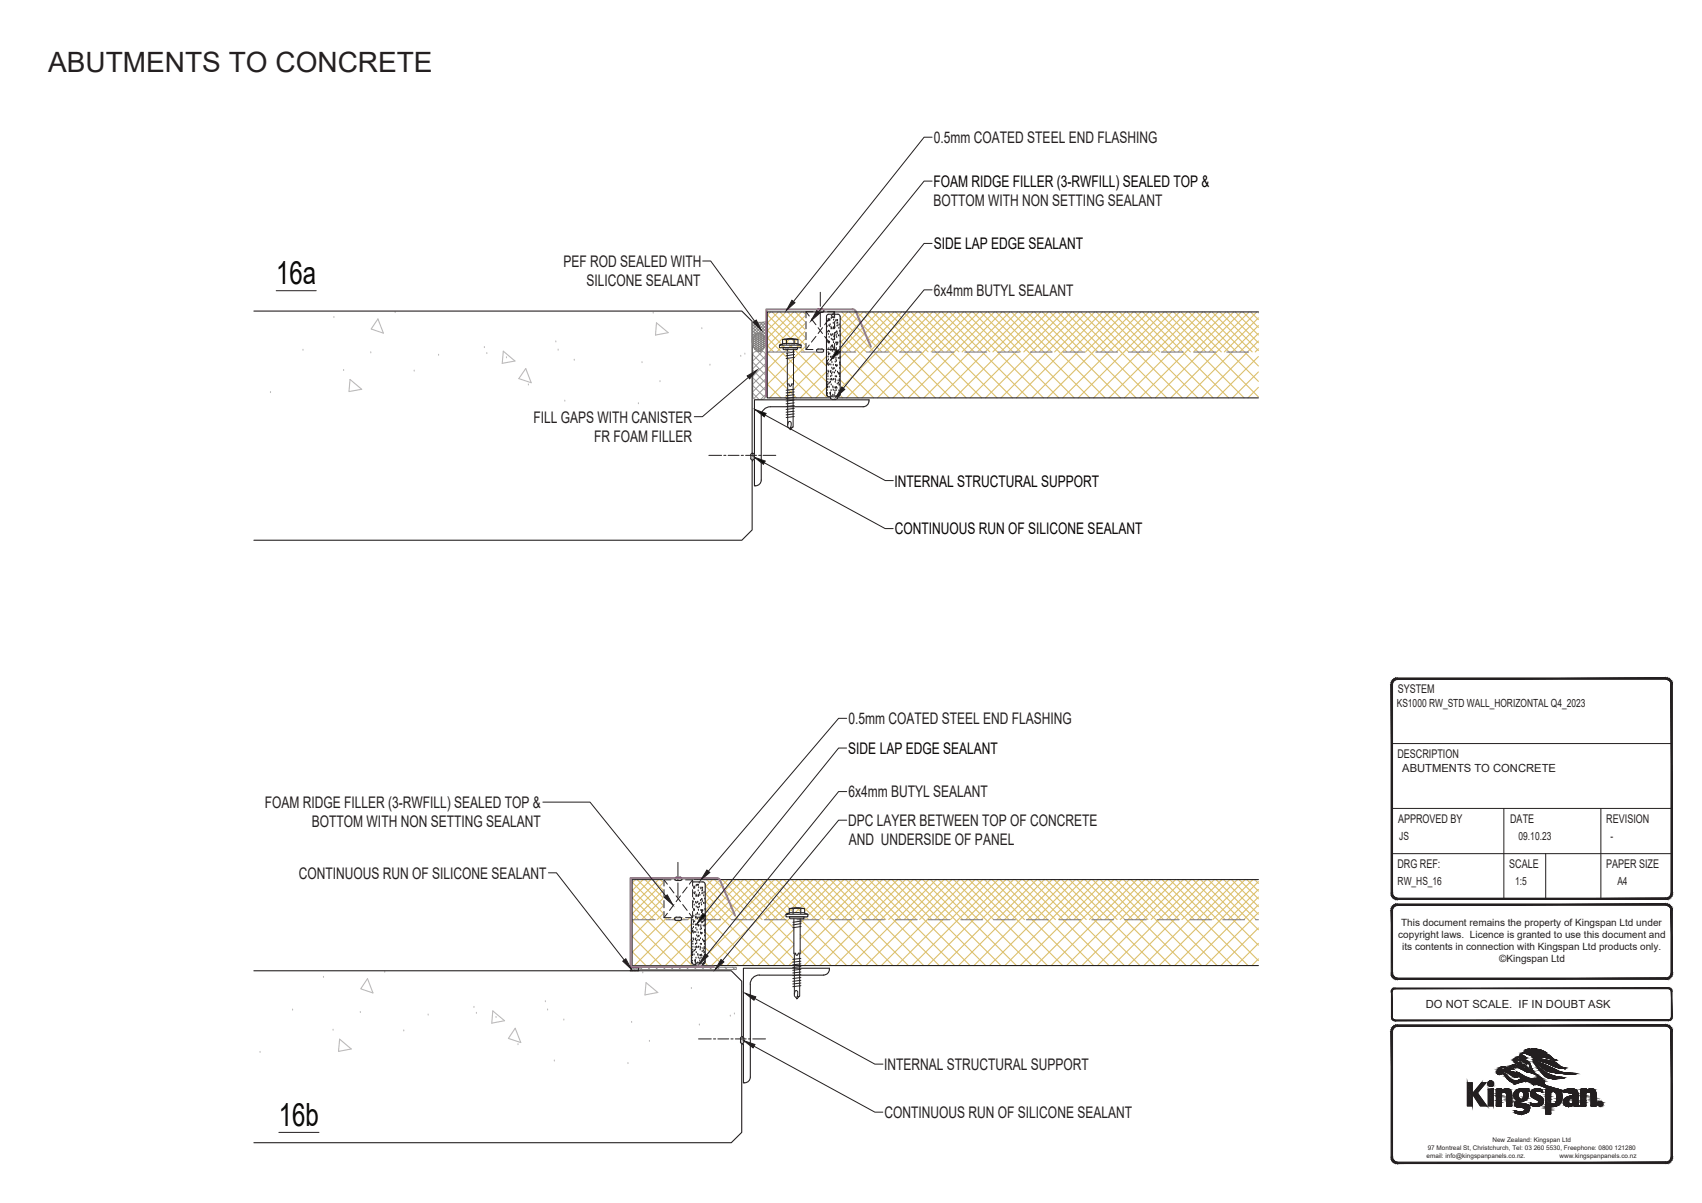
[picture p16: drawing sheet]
<svg xmlns="http://www.w3.org/2000/svg" width="297mm" height="210mm" viewBox="0 0 297 210" stroke-linecap="round" stroke-linejoin="round" font-family="sans-serif">
<defs><g id="words">
<g font-size="5.6" fill="#040503">
<text x="48.2" y="49.6">16a</text>
<text x="48.7" y="196.5">16b</text>
</g>
<text font-size="4.9" fill="#231f20" x="8.4" y="12.6">ABUTMENTS TO CONCRETE</text>
<g font-size="2.8" fill="#231f20">
<text x="163" y="25">0.5mm COATED STEEL END FLASHING</text>
<text x="162.9" y="36">BOTTOM WITH NON SETTING SEALANT</text>
<text x="98.3" y="46.6">PEF ROD SEALED WITH</text>
<text x="102.4" y="50">SILICONE SEALANT</text>
<text x="163" y="51.6">6x4mm BUTYL SEALANT</text>
<text x="93.1" y="73.8">FILL GAPS WITH CANISTER</text>
<text x="103.7" y="77.1">FR FOAM FILLER</text>
<text x="148.1" y="126.4">0.5mm COATED STEEL END FLASHING</text>
<text x="46.2" y="141">FOAM RIDGE FILLER (3-RWFILL) SEALED TOP &amp;</text>
<text x="148.1" y="139.2">6x4mm BUTYL SEALANT</text>
<text x="54.4" y="144.4">BOTTOM WITH NON SETTING SEALANT</text>
<text x="148" y="144.2">DPC LAYER BETWEEN TOP OF CONCRETE</text>
<text x="148.2" y="147.5">AND UNDERSIDE OF PANEL</text>
<text x="52.2" y="153.4">CONTINUOUS RUN OF SILICONE SEALANT</text>
<text x="154.3" y="186.8">INTERNAL STRUCTURAL SUPPORT</text>
<text x="154.4" y="195.1">CONTINUOUS RUN OF SILICONE SEALANT</text>
</g>
<g font-size="2.8" fill="#040503">
<text x="162.9" y="32.6">FOAM RIDGE FILLER (3-RWFILL) SEALED TOP &amp;</text>
<text x="163" y="43.5">SIDE LAP EDGE SEALANT</text>
<text x="156.1" y="84.9">INTERNAL STRUCTURAL SUPPORT</text>
<text x="156.2" y="93.3">CONTINUOUS RUN OF SILICONE SEALANT</text>
<text x="148.1" y="131.6">SIDE LAP EDGE SEALANT</text>
</g>
<g font-size="2.1" fill="#231f20">
<text x="243.9" y="121">SYSTEM</text>
<text x="243.9" y="132.3">DESCRIPTION</text>
<text x="244" y="143.6">APPROVED BY</text>
<text x="263.6" y="143.6">DATE</text>
<text x="280.3" y="143.6">REVISION</text>
<text x="243.9" y="151.5">DRG REF:</text>
<text x="263.4" y="151.5">SCALE</text>
<text x="280.3" y="151.5">PAPER SIZE</text>
</g>
<g font-size="2" fill="#231f20">
<text x="243.8" y="123.5">KS1000 RW_STD WALL_HORIZONTAL Q4_2023</text>
<text x="244.7" y="134.8">ABUTMENTS TO CONCRETE</text>
<text x="244.2" y="146.6">JS</text>
<text x="265" y="146.6">09.10.23</text>
<text x="281.1" y="146.6">-</text>
<text x="243.9" y="154.5">RW_HS_16</text>
<text x="264.4" y="154.5">1:5</text>
<text x="282.3" y="154.5">A4</text>
<text x="248.8" y="176">DO NOT SCALE. IF IN DOUBT ASK</text>
</g>
<g font-size="1.7" fill="#231f20">
<text x="244.5" y="161.7">This document remains the property of Kingspan Ltd under</text>
<text x="244" y="163.8">copyright laws. Licence is granted to use this document and</text>
<text x="244.7" y="165.8">its contents in connection with Kingspan Ltd products only.</text>
<text x="261.7" y="168">©Kingspan Ltd</text>
</g>
<g font-size="1.1" fill="#231f20">
<text x="249" y="202.1">email: info@kingspanpanels.co.nz.</text>
<text x="249.2" y="200.7">97 Montreal St, Christchurch, Tel: 03 260 5530, Freephone: 0800 121280</text>
<text x="260.5" y="199.4">New Zealand: Kingspan Ltd</text>
<text x="272.2" y="202.1">www.kingspanpanels.co.nz</text>
</g>
</g></defs>
<g fill="none" stroke="#dcc06c" stroke-width=".19">
<path d="M134 55l6.4 6.4M134 56.4l10.2 10.2M134 57.7l3.7 3.7M134 59.1l10.2 10.2M134.5 54.4l-.5 .5M134.8 54.4l5.8 5.8M135.8 54.4l-1.8 1.9M136.1 54.4l4.5 4.5M137.2 54.4l-3.2 3.2M137.4 54.4l3.2 3.2M138.5 54.4l-4.5 4.6M138.8 54.4l1.8 1.8"/>
<path d="M139.9 54.4l-5.9 5.9M140.2 54.4l.4 .4M140.6 59.1l-2.3 2.3M140.6 57.8l-6.7 6.7M140.6 56.4l-5 5M140.6 55.1l-6.7 6.7M146.6 55.5l14 14M146.6 56.9l4.6 4.5M146.6 58.2l11.2 11.3M146.6 59.6l1.9 1.8M146.9 54.4l7 7M147.9 54.4l-1.3 1.4"/>
<path d="M148.2 54.4l15 15.1M149.3 54.4l-2.7 2.7M149.6 54.4l7 7M150.7 54.4l-4.1 4M150.9 54.4l15 15.1M152 54.4l-5.4 5.4M152.3 54.4l7 7M153.3 54.4l-6.7 6.7M153.6 54.4l15 15.1M154.7 54.4l-8.1 8.1M155 54.4l7 7M156 54.4l-7 7"/>
<path d="M156.3 54.4l15 15.1M157.4 54.4l-10.8 10.8M157.7 54.4l7 7M158.7 54.4l-7 7M159 54.4l15 15.1M160.1 54.4l-13.5 13.5M160.3 54.4l7.1 7M161.4 54.4l-7 7M161.7 54.4l15 15.1M162.8 54.4l-15 15.1M163.1 54.4l6.9 7M164.1 54.4l-7 7"/>
<path d="M164.4 54.4l15 15.1M165.5 54.4l-15.1 15.1M165.7 54.4l7 7M166.8 54.4l-7 7M167.1 54.4l15 15.1M168.2 54.4l-15 15.1M168.4 54.4l7 7M169.5 54.4l-7 7M169.8 54.4l15 15.1M170.8 54.4l-6.9 7M171.1 54.4l7 7M172.2 54.4l-7 7"/>
<path d="M172.5 54.4l15 15.1M173.6 54.4l-15.1 15.1M173.8 54.4l7 7M174.9 54.4l-7 7M175.2 54.4l15 15.1M176.2 54.4l-15 15.1M176.5 54.4l7 7M177.6 54.4l-7 7M177.9 54.4l15 15.1M178.9 54.4l-15 15.1M179.2 54.4l7 7M180.3 54.4l-7 7"/>
<path d="M180.6 54.4l15 15.1M181.6 54.4l-15 15.1M181.9 54.4l7 7M183 54.4l-7 7M183.2 54.4l15.1 15.1M184.3 54.4l-15 15.1M184.6 54.4l7 7M185.7 54.4l-7 7M186 54.4l6.9 7M187 54.4l-15 15.1M187.3 54.4l7 7M188.4 54.4l-7 7"/>
<path d="M188.6 54.4l15 15.1M189.7 54.4l-15 15.1M190 54.4l7 7M191.1 54.4l-7.1 7M191.3 54.4l15 15.1M192.4 54.4l-15 15.1M192.7 54.4l7 7M193.7 54.4l-6.9 7M194 54.4l7 7M195.1 54.4l-15 15.1M195.4 54.4l7 7M196.5 54.4l-7.1 7"/>
<path d="M196.7 54.4l15 15.1M197.8 54.4l-15 15.1M198.1 54.4l7 7M199.1 54.4l-7 7M199.4 54.4l15 15.1M200.5 54.4l-15 15.1M200.8 54.4l7 7M201.8 54.4l-7 7M202.1 54.4l15 15.1M203.2 54.4l-15 15.1M203.5 54.4l7 7M204.5 54.4l-7 7"/>
<path d="M204.8 54.4l7 7M205.9 54.4l-15 15.1M206.1 54.4l7 7M207.2 54.4l-7 7M207.5 54.4l12.1 12.2M208.6 54.4l-15 15.1M208.9 54.4l6.9 7M209.9 54.4l-7 7M210.2 54.4l9.4 9.5M211.3 54.4l-7 7M211.5 54.4l7 7M212.6 54.4l-7 7"/>
<path d="M212.9 54.4l6.7 6.8M214 54.4l-15.1 15.1M214.2 54.4l5.4 5.4M215.3 54.4l-7 7M215.6 54.4l4 4.1M216.6 54.4l-15 15.1M216.9 54.4l2.7 2.8M218 54.4l-7 7M218.3 54.4l1.3 1.4M219.3 54.4l-7 7M219.6 54.4h.1M219.6 59.5l-9.9 10"/>
<path d="M219.6 58.2l-3.2 3.2M219.6 56.8l-12.6 12.7M219.6 55.5l-5.9 5.9M133.9 61.6l7.8 7.9M133.9 67l2.4 2.5M133.9 64.3l5.1 5.2M134 60.4l1 1M140.6 60.5l-6.7 6.6M141.9 61.6l2.3 2.3M142.1 61.6l-7.8 7.9M144.2 67.6l-1.8 1.9M144.2 62.2l-7.2 7.3"/>
<path d="M144.2 64.9l-4.5 4.6M146.6 60.9l8.6 8.6M146.6 63.6l5.9 5.9M146.6 69l.5 .5M146.6 66.3l3.2 3.2M163.8 61.5l-8 8M193 61.5l8 8M201 61.5l8 8M204.2 61.5l-8 8M211.8 61.5l7.8 7.8M212.3 61.5l-8 8M219.6 60.9l-.5 .5"/>
<path d="M219.6 67.6l-1.8 1.9M219.6 64.9l-4.5 4.6M219.6 62.2l-7.2 7.3M110.3 154l5.6 5.5M110.3 155.3l10.4 10.4M110.3 156.7l3.8 3.8M110.3 158l10.4 10.4M110.3 159.4l1.2 1.1M110.9 153.5l-.6 .6M111.2 153.5l4.7 4.7M112.3 153.5l-2 2M112.5 153.5l3.4 3.3"/>
<path d="M113.6 153.5l-3.3 3.3M113.9 153.5l2 2M115 153.5l-4.7 4.7M115.2 153.5l.7 .6M115.9 155.3l-5.6 5.5M115.9 154l-5.6 5.5M115.9 159.4l-1.2 1.1M115.9 158l-5.6 5.5M115.9 156.7l-3.9 3.8M121.7 153.5h.1M122 153.5h.1M123 153.5v.1"/>
<path d="M123.1 156l4.5 4.5M123.1 154.6l13.9 13.9M123.1 157.3l3.2 3.2M123.1 158.7l1.8 1.8M123.3 153.5l7 7M124.3 153.6l-1.2 1.2M124.7 153.5l13.9 14M125.7 153.5l-2.6 2.7M126 153.5l7 7M127.1 153.5l-4 4M127.4 153.5l11.1 11.2M128.4 153.5l-5.3 5.4"/>
<path d="M128.7 153.5l7 7M129.8 153.5l-7 7M130 153.5l8.5 8.5M131.1 153.5l-8 8.1M131.4 153.5l6 6M132.5 153.5l-7 7M132.7 153.5l5.9 5.8M133.8 153.5l-10.7 10.8M134.1 153.5l5.6 5.6M135.2 153.5l-7 7M135.4 153.5l15 15M136.5 153.5l-13.4 13.4"/>
<path d="M136.8 153.5l7 7M137.2 159.6l-1 .9M137.8 153.5l-7 7M138.1 153.5l15.1 15M139.2 153.5l-15 15M139.5 153.5l7 7M140.5 153.5l-6.9 7M140.8 153.5l15 15M141.9 153.5l-15 15M142.2 153.5l7 7M143.2 153.5l-6 6.1M143.5 153.5l15 15"/>
<path d="M144.6 153.5l-5.8 5.8M144.9 153.5l7 7M145.9 153.5l-5.5 5.6M146.2 153.5l15 15M147.3 153.5l-6.3 6.3M147.6 153.5l7 7M148.6 153.5l-7 7M148.9 153.5l7 7M150 153.5l-10.4 10.4M150.3 153.5l7 7M151.3 153.5l-7 7M151.6 153.5l15 15"/>
<path d="M152.7 153.5l-13.1 13.1M152.9 153.5l7 7M154 153.5l-7 7M154.3 153.5l15 15M155.4 153.5l-15.1 15M155.6 153.5l7 7M156.7 153.5l-7 7M157 153.5l15 15M158.1 153.5l-15 15M158.3 153.5l7 7M159.4 153.5l-7 7M159.7 153.5l7 7"/>
<path d="M160.7 153.5l-15 15M161 153.5l7 7M162.1 153.5l-7 7M162.4 153.5l15 15M163.4 153.5l-15 15M163.7 153.5l7 7M164.8 153.5l-7 7M165.1 153.5l15 15M166.1 153.5l-15 15M166.4 153.5l7 7M167.5 153.5l-7 7M167.8 153.5l7 7"/>
<path d="M168.8 153.5l-15 15M169.1 153.5l7 7M170.2 153.5l-7 7M170.5 153.5l15 15M171.5 153.5l-15 15M171.8 153.5l7 7M172.9 153.5l-7 7M173.1 153.5l15.1 15M174.2 153.5l-15 15M174.5 153.5l7 7M175.6 153.5l-7 7M175.8 153.5l15.1 15"/>
<path d="M176.9 153.5l-15 15M177.2 153.5l7 7M178.3 153.5l-7 7M178.5 153.5l7 7M179.6 153.5l-15 15M179.9 153.5l7 7M181 153.5l-7 7M181.2 153.5l15 15M182.3 153.5l-15 15M182.6 153.5l7 7M183.6 153.5l-7 7M183.9 153.5l15 15"/>
<path d="M185 153.5l-15 15M185.3 153.5l7 7M186.3 153.5l-6.9 7M186.6 153.5l15 15M187.7 153.5l-15 15M188 153.5l7 7M189 153.5l-7 7M189.3 153.5l15 15M190.4 153.5l-15 15M190.7 153.5l7 7M191.7 153.5l-7 7M192 153.5l15 15"/>
<path d="M193.1 153.5l-15 15M193.4 153.5l6.9 7M194.4 153.5l-7 7M194.7 153.5l15 15M195.8 153.5l-15 15M196 153.5l7.1 7M197.1 153.5l-7 7M197.4 153.5l7 7M198.5 153.5l-15 15M198.7 153.5l7 7M199.8 153.5l-7 7M200.1 153.5l15 15"/>
<path d="M201.1 153.5l-15 15M201.4 153.5l7 7M202.5 153.5l-7 7M202.8 153.5l15 15M203.9 153.5l-15.1 15M204.1 153.5l7 7M205.2 153.5l-7 7M205.5 153.5l14.1 14.2M206.5 153.5l-15 15M206.8 153.5l7 7M207.9 153.5l-7 7M208.2 153.5l11.4 11.5"/>
<path d="M209.2 153.5l-15 15M209.5 153.5l7 7M210.6 153.5l-7 7M210.9 153.5l8.7 8.8M211.9 153.5l-15 15M212.2 153.5l7 7M213.3 153.5l-7 7M213.6 153.5l6 6.1M214.6 153.5l-15 15M214.9 153.5l4.7 4.8M216 153.5l-7 7M216.3 153.5l3.3 3.4"/>
<path d="M217.3 153.5l-15 15M217.6 153.5l2 2M218.7 153.5l-7 7M218.9 153.5l.7 .7M219.6 159.3l-9.2 9.2M219.6 157.9l-2.5 2.6M219.6 156.6l-3.9 3.9M219.6 155.2l-5.2 5.3M219.6 153.9l-14.6 14.6M110.3 163.4l5.1 5.1M110.3 160.7l7.8 7.8M110.3 166.1l2.4 2.4"/>
<path d="M116.4 160.2l-6.1 6M116.5 160.2l.4 .3M117.7 160.2l-.3 .3M118.4 160.7l2.3 2.3M118.5 160.7l-7.8 7.8M119.1 160.2l-.2 .1M119.2 160.2l.3 .3M120.4 160.2l-.3 .3M120.5 160.2l.4 .3M120.7 161.3l-7.3 7.2M120.7 164l-4.6 4.5M120.7 166.7l-1.9 1.8"/>
<path d="M121.8 160.2l-.4 .3M121.9 160.2l.3 .3M123.1 160l8.5 8.5M123.1 165.4l3.1 3.1M123.1 162.7l5.8 5.8M123.1 168.1l.4 .4M126.3 160.5l8 8M137.8 160.3l-8.2 8.2M138.5 162.2l-6.2 6.3M138.5 164.9l-3.5 3.6M138.6 167.6l-.9 .9M139.6 168.4l.1 .1"/>
<path d="M139.6 163.1l5.5 5.4M139.6 165.8l2.8 2.7M139.8 160.5l8 8M140.6 160l.5 .5M140.8 160l-1.2 1.2M155.9 160.5l8 8M166.7 160.5l8 8M174.8 160.5l8 8M185.6 160.5l8 8M204.4 160.5l8 8M215.7 160.5l-8 8M219.6 167.4l-1.1 1.1"/>
<path d="M219.6 164.7l-3.8 3.8M219.6 162l-6.5 6.5"/>
</g>
<g fill="none" stroke="#989898" stroke-width=".17">
<path d="M131.4 69.1l.2 .5 .5 .1M131.4 62v7.1M131.4 66l2.2 2.2M131.4 64.6l2.2 2.2M131.4 63.2l2.2 2.3M131.4 61.9l2.2 2.2M131.4 67.3l2.1 2.1M131.4 68.6l1.1 1.1M131.9 61.4h1.2l.3 .1 .2 .2v7.3M131.9 61.4l-.5 .3v.3M132.2 61.4l1.4 1.4M133 61.4l-1.6 1.6"/>
<path d="M133.1 69.7h-1M133.6 62.1l-2.2 2.2M133.6 63.5l-2.2 2.2M133.6 64.8l-2.2 2.2M133.6 66.2l-2.2 2.2M133.6 69l-.1 .5-.4 .2M133.6 67.5l-2 2.1M133.6 68.9l-.9 .8"/>
</g>
<g fill="none" stroke="#808180" stroke-width=".17">
<path d="M110.1 169.4h.1M110.1 168.9l.6 .5M110.2 169.2l.2 .2M110.3 168.8l.7 .6M110.6 168.8l.6 .6M110.8 168.8l.7 .6M111.1 168.8l.3 .3M111.6 168.8h16.9v.4h-16.9zM111.7 168.8l.4 .4M113 168.8l.4 .4M114.4 168.8l.4 .4M115.7 168.8l.4 .4"/>
<path d="M117.1 168.8l.4 .4M118.4 168.8l.4 .4M119.8 168.8l.4 .4M121.1 168.8l.4 .4M122.5 168.8l.4 .4M123.8 168.8l.4 .4M125.2 168.8l.4 .4M126.5 168.8l.4 .4M127.9 168.8l.4 .4"/>
</g>
<g fill="none" stroke="#231f20" stroke-width=".17">
<path d="M136.6 59.3h.6M136.6 59.3v.7M136.6 59.3l1.3-.2 1.4 .2M137.3 59.3h1.3M137.3 59.3l-.1 .7h-.6M139.3 59.3l-.5-.1-.2 .1v.7h.7M139.3 59.3v.7M136 60.2v.5h3.8v-.5M136.6 60l-.6 .2h3.8M136.7 60.7h2.5l-.1 .3h-2.4zM137.3 60h1.3M137.4 67h.3l.1 .4h.2l.1-.2"/>
<path d="M137.4 61l.1 13.5 .4 .5 .5-.5 .1-13.5M137.5 74.2a.47 .47 0 0 1 .3-.6l.3 .3-.1 .7M138.4 74.6h-.5v.4M138.5 67h-.3l-.1 .2M138.6 68.4l-1.4 .2M138.6 68.9l-1.4 .2M138.6 69.4l-1.4 .1M138.6 69.8l-1.4 .2M138.6 70.3l-1.4 .2M138.6 70.8l-1.4 .2M138.6 71.3l-1.4 .2M138.6 71.8l-1.4 .1"/>
<path d="M138.6 72.2l-1.4 .2M138.6 72.7l-1.4 .2M138.6 67.9l-1.4 .2M138.7 61.4l-1.5 .2M138.7 61.9l-1.5 .2M138.7 62.4l-1.5 .2M139.3 60l.5 .2M137.7 159.4h.7M137.7 159.4l-.5 .2h3.8M137.7 158.7v.7M138.4 159.4h1.3M138.4 158.7v.7"/>
<path d="M139.7 158.6h-2M139.7 158.6h.7l-1.3-.2-1.4 .2M139.8 158.7l-.1 .7h.7M140.4 158.7v.7l.6 .2M141 159.6v.4h-.7h-3.1v-.4M110.1 168.8a.48 .48 0 0 1-.1 .6M110.1 168.8h1.3l.1 .6h-1.5M121.4 168.4h.1M122.6 168.4h.1M122.6 168.4l-.3-.4-.7 .1-.2 .3M122.6 168.4l-.3 .3-.7-.1-.2-.2M137.8 160h2.5v.4h-2.4z"/>
<path d="M138.5 160.4l.1 13.4 .5 .5 .5-.5v-13.4M138.5 166.4h.4v.3l.2 .1 .1-.2M138.6 173.6a.47 .47 0 0 1 .4-.7 .48 .48 0 0 1 .2 .7l-.1 .4M139.6 173.9l-.5 .1v.4M139.6 166.4h-.3v.2M139.8 167.8l-1.4 .1M139.8 168.2l-1.4 .2M139.8 168.7l-1.4 .2M139.8 169.2l-1.4 .2M139.8 169.7l-1.4 .1M139.8 170.1l-1.4 .2M139.8 170.6l-1.4 .2"/>
<path d="M139.8 171.1l-1.4 .2M139.8 171.6l-1.4 .2M139.8 172l-1.4 .2M139.8 167.3l-1.4 .2M139.8 160.8l-1.4 .2M139.8 161.2l-1.4 .2M139.8 161.7l-1.4 .2"/>
</g>
<g fill="none" stroke="#bababa" stroke-width=".19">
<path d="M58.3 55.2h.1M66 55.7l.9 2.4-2.1-.7zM69 54.4h.1M97 59.5h.1M114 54.5h.1M114.6 56.4l2 1.7-2.2 .4zM122.5 57.2h.1M47.2 68.3h.1M52.9 61h.1M60 64.5h.1M61.1 66.2l2 1.7-2.2 .4zM64.7 61.4h.1"/>
<path d="M72.3 64.6h.1M76.5 61.8h.1M84.5 60.5h.1M85 61.5h.1M87.8 61.3l2.1 1.7-2.2 .4zM88.4 62.3h.1M91.8 64.3l.9 2.5-2.2-.7zM92.2 67h.1M97.4 60.9h.1M98.6 69.9h.1M100.2 62.7h.1M111.4 70.3h.1"/>
<path d="M112.1 63.1h.1M115.2 66.4h.1M123.9 63.6h.1M129.3 62h.1M130 61.6h.1M51.1 176.1h.1M56.5 170.4h.1M58.1 179.6h.1M62.9 176.6h.1M64.1 170.8l1 2.5-2.1-.7zM67.1 169.5h.1M70.5 179.8h.1"/>
<path d="M74.7 177h.1M82.7 175.7h.1M83.1 176.7h.1M86 176.5l2.1 1.7-2.3 .4zM86.6 177.4h.1M89.9 179.5l1 2.5-2.2-.7zM95.2 174.7h.1M95.6 176.1h.1M98.4 177.9h.1M110.2 178.3h.1M112.2 169.6h.1M112.7 171.5l2.1 1.7-2.2 .5z"/>
<path d="M120.7 172.4h.1M122.1 178.7h.1M127.5 177.2h.1M128.2 176.8h.1M45.4 183.5h.1M59.3 181.4l2 1.7-2.2 .4zM90.4 182.2h.1M96.8 185h.1M109.6 185.5h.1M113.3 181.6h.1"/>
</g>
<g fill="none" stroke="#231f20" stroke-width=".19">
<path d="M44.3 54.3h85.2l1.8 1.8v36.4l-1.8 1.8h-85.2M132.9 83.8a1.03 1.03 0 0 1-1.2 1v-15h20a1.09 1.09 0 0 1-1.1 1.2h-16.1a1.6 1.6 0 0 0-1.6 1.6v11.2M120.7 157h.1M120.7 155h.1M120.7 159.9h.1M120.8 155.9h.1M120.9 156.9h.1M120.9 158.7h.1M120.9 158.6h.1M121 154.9h.1M121 154.7h.1M121 158.6h.1"/>
<path d="M121 157.3h.1M121 156.7h.1M121.1 154.8h.1M121.1 158.8h.1M121.1 155.7h.1M121.1 159.8h.1M121.2 157.8h.1M121.2 156.8h.1M121.2 158.6h.1M121.2 155.8h.1M121.2 154.7h.1M121.2 154.9h.1"/>
<path d="M121.3 155.6h.1M121.4 157.3h.1M121.4 160h.1M121.4 159.6h.1M121.5 156.3h.1M121.5 156h.1M121.5 160h.1M121.5 157.5h.1M121.5 154.5h.1M121.5 158.1h.1M121.6 156.2h.1M121.6 154.4h.1"/>
<path d="M121.7 159.4h.1M121.7 157.4h.1M121.7 154.3h.1M121.7 159.2h.1M121.8 158.3h.1M121.8 157.3h.1M121.8 156.3h.1M121.9 158.3h.1M121.9 155.3h.1M121.9 156.1h.1M121.9 156.2h.1M121.9 158.7h.1"/>
<path d="M121.9 154.4h.1M121.9 154.8h.1M122 157.7h.1M122 159.5h.1M122 154h.1M122.1 157.6h.1M122.1 158.1h.1M122.1 155.8h.1M122.1 156.1h.1M122.3 157h.1M122.3 155h.1M122.3 158.8h.1"/>
<path d="M122.3 154.8h.1M122.4 157.5h.1M122.4 159.8h.1M122.4 158.8h.1M122.4 159.1h.1M122.4 157.8h.1M122.5 156.9h.1M122.5 156.8h.1M122.5 155.4h.1M122.5 155.8h.1M122.5 159h.1M122.5 154.9h.1"/>
<path d="M122.6 157.2h.1M122.6 158.8h.1M122.6 155.3h.1M122.6 154.9h.1M122.7 158.8h.1M122.7 153.9l.2 .1 .2 .3M122.7 155.8h.1M122.7 153.9h-1.6l-.4 .2v.2v13.6M122.8 157.5h.1M122.8 156.2h.1M122.9 155.6h.1M123 156.7h.1"/>
<path d="M123 159.6h.1M123 158.6h.1M123 157.6h.1M123.1 154.3v13.6M219.6 153.5h-109.3v15h109.3M44.3 169.4h83.3l1.8 1.9v26.4l-1.8 1.8h-83.3M120.7 160.1h.1M120.7 167.9l.2 .4h.2M120.7 163.8h.1M120.8 167.1h.1M120.8 166.2h.1M120.8 162h.1"/>
<path d="M120.8 167.6h.1M120.8 168h.1M120.9 162.4h.1M120.9 166.5h.1M120.9 166.6h.1M120.9 166.1h.1M120.9 164.2h.1M120.9 162.5h.1M120.9 165.6h.1M120.9 165.2h.1M120.9 164.6h.1M120.9 162.3h.1"/>
<path d="M121 160.5h.1M121 165.9h.1M121 161.2h.1M121 163.7h.1M121 162.7h.1M121 163.9h.1M121 160.8h.1M121 161.7h.1M121 160.7h.1M121.1 168.3h1.6M121.1 166.5h.1M121.2 162.6h.1"/>
<path d="M121.2 165.8h.1M121.2 160.7h.1M121.3 167.6h.1M121.3 165.2h.1M121.3 163.8h.1M121.3 167.8h.1M121.4 167.7h.1M121.4 161.3h.1M121.4 167.5h.1M121.4 164.6h.1M121.4 163.9h.1M121.4 165.6h.1"/>
<path d="M121.4 160.1h.1M121.4 163.7h.1M121.4 162.6h.1M121.4 161.9h.1M121.4 168h.1M121.5 167.1h.1M121.5 166.1h.1M121.5 165.1h.1M121.6 164.1h.1M121.6 164.5h.1M121.6 165.3h.1M121.6 163.2h.1"/>
<path d="M121.6 161.3h.1M121.6 162.2h.1M121.7 161.2h.1M121.7 160.2h.1M121.8 167.9h.1M121.8 166.4h.1M121.8 163.4h.1M121.8 166.6h.1M121.8 164h.1M121.8 160h.1M121.8 165.2h.1M121.8 161.3h.1"/>
<path d="M121.9 162.7h.1M121.9 167h.1M121.9 161.5h.1M121.9 165.1h.1M121.9 163.3h.1M122 161.4h.1M122 163.2h.1M122 167.9h.1M122.1 164h.1M122.1 160.1h.1M122.1 167.6h.1M122.1 167.2h.1"/>
<path d="M122.2 166.6h.1M122.2 165.2h.1M122.2 165.6h.1M122.2 162.1h.1M122.2 166.7h.1M122.2 164.6h.1M122.3 160.1h.1M122.3 163.7h.1M122.3 162.7h.1M122.3 165.3h.1M122.3 161.4h.1M122.3 161.7h.1"/>
<path d="M122.3 166.6h.1M122.4 167.1h.1M122.4 160.7h.1M122.4 162.9h.1M122.4 166.5h.1M122.4 162h.1M122.4 164.7h.1M122.5 162.8h.1M122.5 160.9h.1M122.5 166.7h.1M122.5 162.7h.1M122.5 165.9h.1"/>
<path d="M122.6 163.9h.1M122.6 160.8h.1M122.7 165.4h.1M122.7 168h.1M122.7 161.4h.1M122.8 165.8h.1M122.8 164.1h.1M122.8 160.2h.1M122.8 168.1h.1M122.8 168h.1M122.8 160.7h.1M122.8 167.1h.1"/>
<path d="M122.9 166.1h.1M122.9 164.3h.1M122.9 167.9h.1M122.9 165.2h.1M122.9 160.5h.1M122.9 164.2h.1M123 164.2h.1M123 167.7h.1M123 162.3h.1M123 164.7h.1M123 165.4h.1M123 163.2h.1"/>
<path d="M123 161.5h.1M123 162.2h.1M123 162.6h.1M123 160.4h.1M123 161.3h.1M123.1 167.9l-.1 .2-.3 .2M123.1 160.3h.1M132.5 170.2a1.57 1.57 0 0 0-1.5 1.6v16.2a1.01 1.01 0 0 1-1.1 1M132.5 170.2h11.2a1.03 1.03 0 0 0 1-1.2h-15v20h.3"/>
</g>
<g fill="none" stroke="#808180" stroke-width=".19">
<path d="M110.3 160.5h4M116.2 160.5h3.9M122 160.5h3.8M127.7 160.5h3.8M133.4 160.5h3.8M139.1 160.5h3.8M144.8 160.5h3.8M150.5 160.5h3.9M156.3 160.5h3.8M162 160.5h3.8M167.7 160.5h3.8M173.4 160.5h3.8"/>
<path d="M179.1 160.5h3.8M184.8 160.5h3.8M190.5 160.5h3.9M196.3 160.5h3.8M202 160.5h3.8M207.7 160.5h3.8M213.4 160.5h3.8M219.1 160.5h.5"/>
</g>
<path d="M121.4 168.2l.5 .5M121.4 168.5l.2 .1M121.6 168.1l.6 .6M121.8 168.1l.6 .6M122.1 168.1l.5 .4M122.4 168.1l.2 .2" fill="none" stroke="#dcdbda" stroke-width=".17"/>
<path d="M140.7 54.4v6.6" fill="none" stroke="#fff" stroke-width=".17"/>
<path d="M145.7 54.4l-5 6.6h5zM140.7 54.4h5l-5 6.6z" fill="#fff"/>
<path d="M140.7 54.4h5l-5 6.6zM145.7 54.4v6.6h-5zM115.9 153.6v6.6" fill="none" stroke="#fff" stroke-width=".17"/>
<g fill="none" stroke="#231f20" stroke-width=".17">
<path d="M140.7 54.4l.5 .8M140.7 59.9v1.1h1.2M140.7 56.1v1.3M140.7 58v1.3M141.6 55.7l.8 1M141.9 54.4h-1.2v1.1M142.4 58.7l-.8 1M142.5 54.4h1.3M142.6 54.2h.1M142.7 54l.8-.1a.31 .31 0 0 1 .3 .3 .31 .31 0 0 1-.3 .3h-.6a.31 .31 0 0 1-.3-.2 .31 .31 0 0 1 .1-.3zM142.8 57.2l.7 1M143.2 51v2.5"/>
<path d="M143.2 53.8v.4M143.2 54.6v2.4M143.5 57.2l-.7 1M143.8 54.2h.1M143.9 58.7l.8 1M144.4 54.4h1.3v1.1M144.7 55.7l-.8 1M145.7 56.1v1.3M145.7 58v1.3M145.7 59.9v1.1M145.7 54.4l-.6 .8M141.2 60.2l-.5 .8"/>
<path d="M142.5 61.2h.1M142.5 61h1.3M143.4 60.9l.3 .3M143.4 60.9h-.6a.31 .31 0 0 0-.3 .3 .31 .31 0 0 0 .3 .3h.6M143.7 61.2h.1M143.7 61.2l-.3 .3M144.4 61h1.3M145.1 60.2l.6 .8"/>
</g>
<path d="M142.6 54.3l.2 .2M142.6 54.1l.5 .4M142.8 54l.6 .5M143 53.9l.6 .6M143.3 53.9l.4 .5M143.6 54l.2 .1M142.5 61.3l.2 .2M142.6 61.1l.4 .4M142.7 60.9l.6 .6M142.9 60.9l.6 .6M143.2 60.9l.5 .5M143.5 60.9l.2 .3" fill="none" stroke="#dcdbda" stroke-width=".17"/>
<path d="M120.9 153.6l-5 6.6h5zM115.9 153.6h5l-5 6.6z" fill="#fff"/>
<path d="M115.9 153.6h5l-5 6.6zM120.9 153.6v6.6h-5z" fill="none" stroke="#fff" stroke-width=".17"/>
<g fill="none" stroke="#231f20" stroke-width=".17">
<path d="M123.7 79.5h2.2M126.3 79.5h.4M127.1 79.5h1.9M129.4 79.5h.3M130.1 79.5h1.9M131.3 79.1l.3 .3v.8l-.3 .1M131.3 79.1l-.3 .3 .1 .8 .2 .1M131.3 79.1h.1M132.4 79.5h.4M133.2 79.5h2.2M144.9 69.4l.3 .3M145 69.4h.1"/>
<path d="M145.3 69.7h.5M146.1 69.4h.1M146.1 69.4l-.3-.3-.7 .1-.2 .2M146.1 69.4l-.3 .3M131.3 80.3h.1M115.9 153.6l.6 .7M115.9 159.1v1.1h1.2M115.9 155.3v1.3M115.9 157.2v1.3M116.5 159.4l-.6 .8M116.9 154.8l.7 1.1M117.1 153.6h-1.2v1.1"/>
<path d="M117.6 157.9l-.7 1M117.7 153.6h1.3M117.8 153.4h.1M118 156.4l.8 1M118.3 150.5v2.5M118.3 153.3v.4M118.3 154.1v2.4M118.8 156.4l-.8 1M119 153.4l-.3-.3h-.8l-.1 .3M119 153.4h.1M119 153.4l-.2 .3h-.7l-.3-.3M119.1 157.9l.8 1"/>
<path d="M119.6 153.6h1.3v1.1M119.9 154.8l-.8 1.1M120.3 159.4l.6 .8M120.9 155.3v1.3M120.9 157.2v1.3M120.9 159.1v1.1M120.9 153.6l-.6 .7M117.7 160.4l.2 .2 .8 .1M117.7 160.2h1.3M117.8 160.4h.1M118.6 160.1l.4 .3M118.7 160.1h-.8l-.2 .3"/>
<path d="M119 160.4h.1M119 160.4l-.4 .3M119.6 160.2h1.3M121.9 181.3h2.2M124.5 181.3h.4M125.3 181.3h1.9M127.6 181.3h.3M128.3 181.3h1.9M129.3 181.1a.31 .31 0 0 1 .3-.1 .31 .31 0 0 1 .2 .3v.6a.3 .3 0 0 1-.3 .3 .3 .3 0 0 1-.3-.3zM129.5 181h.1M129.5 182.2h.1M130.6 181.3h.4"/>
<path d="M131.4 181.3h2.2"/>
</g>
<g fill="none" stroke="#dcdbda" stroke-width=".17">
<path d="M131.3 79.1l-.3 .3M131.5 79.2l-.5 .4M131.6 79.3l-.6 .6M131.6 79.8l-.4 .5M131.6 79.6l-.5 .5M145 69.3l.4 .4M145 69.6l.1 .1M145.1 69.2l.6 .5M145.4 69.1l.6 .6M145.6 69.1l.5 .5M145.9 69.2l.2 .2M131.6 80.1l-.1 .2"/>
<path d="M117.8 153.5l.2 .2M117.9 153.2l.4 .5M118 153.1l.6 .6M118.3 153.1l.5 .6M118.5 153.1l.5 .5M118.8 153.1l.2 .2M117.8 160.2l.4 .5M117.8 160.5l.1 .2M117.9 160.1l.6 .6M118.2 160.1l.6 .6M118.4 160.1l.5 .5M118.7 160.1l.3 .2"/>
<path d="M129.5 181l-.3 .2M129.7 181l-.5 .5M129.8 182l-.1 .1M129.8 181.4l-.5 .6M129.8 181.2l-.6 .5M129.8 181.7l-.4 .4"/>
</g>
<g fill="none" stroke="#808180" stroke-width=".17">
<path d="M131.3 56.2l.9 .1 1.5-.1v3.6a1.46 1.46 0 0 0-1.4-1.7 1.64 1.64 0 0 0-1 1.7v-3.6M131.3 56.5l1.8 1.9M131.3 59.8h.2M131.4 59.5h.1M131.4 59.1l-.1 .2M131.4 59.1h.1M131.5 59.5l.1 .1M131.5 59.8l.1 .2M131.5 59.1l.1 .2M131.5 56.2l2.2 2.2M131.5 58.9l.1 .1M131.6 60h.2"/>
<path d="M131.6 59.6h.2M131.6 59.3h.2M131.6 60l-.1 .1M131.6 59.6l-.1 .2M131.6 59.3l-.1 .2M131.6 59l-.1 .1M131.6 59h.2M131.6 56.2l-.3 .3M131.7 58.6h.1M131.8 60l.1 .1M131.8 59.6l.1 .2M131.8 59l.1 .1"/>
<path d="M131.8 59.3l.1 .2M131.8 58.6l.1 .2M131.8 58.4l.1 .1M131.8 58.5a1.06 1.06 0 0 1 1.2-.2 1.06 1.06 0 0 1 .6 1.1 1.4 1.4 0 0 1-1.3 1.9 1.75 1.75 0 0 1-.5-2.8zM131.9 59.8h.2M131.9 59.5h.2M131.9 59.1h.2M131.9 59.8l-.1 .2M131.9 59.5l-.1 .1M131.9 59.1l-.1 .2M131.9 58.8l-.1 .2M131.9 58.5l-.1 .1"/>
<path d="M131.9 58.8h.2M131.9 58.5h.2M132.1 59.5v.1M132.1 59.8v.2M132.1 59.1v.2M132.1 58.5v.1M132.1 58.8v.2M132.1 56.3l-.8 .8 1 1M132.1 56.3l1.6 1.6M132.1 58.3h.1M132.1 60h.2M132.1 59.6h.2"/>
<path d="M132.1 59.3h.2M132.1 60v.1M132.1 59.6v.2M132.1 59.3v.2M132.1 59v.1M132.1 58.6v.2M132.1 58.3v.2M132.1 59h.2M132.1 58.6h.2M132.1 58.3h.2M132.3 60l.1 .1M132.3 59.6l.1 .2"/>
<path d="M132.3 59l.1 .1M132.3 59.3l.1 .2M132.3 58.3l.1 .2M132.3 58.6l.1 .2M132.4 58.2l-.1 .1M132.4 59.8h.2M132.4 59.5h.2M132.4 59.8l-.1 .2M132.4 59.5l-.1 .1M132.4 59.1l-.1 .2M132.4 59.1h.2M132.4 58.8l-.1 .2"/>
<path d="M132.4 58.5l-.1 .1M132.4 58.8h.2M132.4 58.5h.2M132.6 56.3l-1.3 1.3 .6 .7M132.6 59.5l.1 .1M132.6 59.8l.1 .2M132.6 58.8l.1 .2M132.6 59.1l.1 .2M132.6 58.5l.1 .1M132.6 56.3l1.1 1M132.7 58.2v.1M132.7 60l-.1 .1"/>
<path d="M132.7 60h.2M132.7 59.6l-.1 .2M132.7 59.6h.2M132.7 59.3l-.1 .2M132.7 59.3h.2M132.7 59l-.1 .1M132.7 58.6l-.1 .2M132.7 58.3l-.1 .2M132.7 59h.2M132.7 58.6h.2M132.7 58.3h.2M132.9 60l.1 .1"/>
<path d="M132.9 59.3l.1 .2M132.9 59.6l.1 .2M132.9 58.3l.1 .2M132.9 58.6l.1 .2M132.9 59l.1 .1M132.9 58.3h.1M133 59.8l-.1 .2M133 59.5l-.1 .1M133 59.8h.2M133 59.1l-.1 .2M133 59.5h.2M133 58.8l-.1 .2"/>
<path d="M133 58.5l-.1 .1M133 59.1h.2M133 58.8h.2M133 58.5h.1M133.2 59.8l.1 .2M133.2 58.8l.1 .2M133.2 59.1l.1 .2M133.2 59.5l.1 .1M133.3 58.5l.4 .4M133.3 60l-.1 .1M133.3 59.6l-.1 .2M133.3 59.3l-.1 .2"/>
<path d="M133.3 59l-.1 .1M133.3 60h.2M133.3 58.7l-.1 .1M133.3 59.6h.2M133.3 59.3h.2M133.3 59h.2M133.5 59.3l.1 .2M133.5 59.6l.1 .2M133.5 60l.1 .1M133.5 59.2v.1M133.6 59.8l-.1 .2M133.6 59.5l-.1 .1"/>
<path d="M133.6 59.8h.1M133.6 59.5h.1M133.6 56.2h.1M133.7 59.5h.1M133.7 59.4v.1M133.7 59l-.1 .1M133.7 58.4l-.3 .3M133.7 57.9l-.5 .5M133.7 57.4l-.9 .8M133.7 56.8l-1.3 1.3M133.7 56.3l-2.4 2.4 .2 .2M133.7 56.8l-.5-.6-1.9 1.9 .4 .5"/>
<path d="M131.4 60.1h.1M131.5 60.5h.1M131.5 60.1l.1 .2M131.5 60.5l.1 .1M131.6 60.6h.2M131.6 60.3h.2M131.6 60.6l-.1 .1M131.6 60.3l-.1 .2M131.7 60.9h.1M131.8 60.3l.1 .2M131.8 60.6l.1 .2M131.8 60.9v.1"/>
<path d="M131.9 60.8h.2M131.9 60.5h.2M131.9 60.1h.2M131.9 60.8l-.1 .1M131.9 60.5l-.1 .1M131.9 60.1l-.1 .2M131.9 61.1h.2M132.1 60.5v.1M132.1 60.8v.1M132.1 61.1v.1M132.1 60.1v.2M132.1 60.9h.2"/>
<path d="M132.1 60.6h.2M132.1 60.3h.2M132.1 60.9v.2M132.1 60.6v.2M132.1 60.3v.2M132.2 61.3h.1M132.3 60.9l.1 .2M132.3 61.3h.1M132.3 60.6l.1 .2M132.3 60.3l.1 .2M132.4 61.1h.2M132.4 60.8h.2"/>
<path d="M132.4 60.5h.2M132.4 60.1h.2M132.4 61.1l-.1 .2M132.4 60.8l-.1 .1M132.4 60.5l-.1 .1M132.4 60.1l-.1 .2M132.6 61.1l.1 .2M132.6 60.5l.1 .1M132.6 60.8l.1 .1M132.6 60.1l.1 .2M132.7 60.9h.2M132.7 60.6h.2"/>
<path d="M132.7 60.3h.2M132.7 61.3h.1M132.7 60.9l-.1 .2M132.7 60.6l-.1 .2M132.7 60.3l-.1 .2M132.9 60.9l.1 .2M132.9 60.6l.1 .2M132.9 60.3l.1 .2M133 61.1h.1M133 60.8h.2M133 60.5h.2M133 60.1h.2"/>
<path d="M133 61.1v.1M133 60.8l-.1 .1M133 60.5l-.1 .1M133 60.1l-.1 .2M133.2 60.5l.1 .1M133.2 60.8l.1 .1M133.2 60.1l.1 .2M133.3 60.6h.1M133.3 60.3h.2M133.3 60.6l-.1 .2M133.3 60.3l-.1 .2M133.5 60.3v.1"/>
<path d="M133.6 60.1h.1M133.6 60.1l-.1 .2"/>
</g>
<path d="M148.8 54l.4 .2 .2 .1 2.6 6.2M148.8 54h-15.1v15.2M128.3 159.8l-2.6-6.2-.4-.3h-15.3v15.4h14.5" fill="none" stroke="#b9519f" stroke-width=".36"/>
<g fill="none" stroke="#808180" stroke-width=".19">
<path d="M133.9 61.5h4M139.8 61.5h3.8M145.5 61.5h3.8M151.2 61.5h3.9M157 61.5h3.8M162.7 61.5h3.8M168.4 61.5h3.8M174.1 61.5h3.8M179.8 61.5h3.8M185.5 61.5h3.8M191.2 61.5h3.9M197 61.5h3.8"/>
<path d="M202.7 61.5h3.8M208.4 61.5h3.8M214.1 61.5h3.8"/>
</g>
<g fill="none" stroke="#231f20" stroke-width=".19">
<path d="M144.2 57.9h.1M144.3 55.9h.1M144.3 56.9h.1M144.5 57.8h.1M144.5 59.6h.1M144.5 59.5h.1M144.5 55.6h.1M144.6 55.8h.1M144.6 58.2h.1M144.6 59.5h.1M144.6 57.6h.1M144.6 55.7h.1"/>
<path d="M144.6 59.7h.1M144.7 56.7h.1M144.7 59.7h.1M144.7 58.7h.1M144.7 57.7h.1M144.8 59.5h.1M144.8 56.8h.1M144.8 55.8h.1M144.8 55.6h.1M144.9 56.5h.1M145 58.3h.1M145 56.9h.1"/>
<path d="M145 57.2h.1M145.1 58.4h.1M145.1 55.4h.1M145.1 59h.1M145.1 57.2h.1M145.2 55.3h.1M145.2 58.3h.1M145.3 55.2h.1M145.3 59.2h.1M145.4 58.2h.1M145.4 57.2h.1M145.4 59.2h.1"/>
<path d="M145.4 56.3h.1M145.4 55.3h.1M145.4 57h.1M145.5 57.2h.1M145.5 59.6h.1M145.5 55.7h.1M145.5 58.6h.1M145.6 54.9h.1M145.6 58.6h.1M145.6 56.7h.1M145.6 59.1h.1M145.7 57h.1"/>
<path d="M145.8 57.9h.1M145.9 55.9h.1M145.9 59.7h.1M145.9 55.8h.1M145.9 58.4h.1M146 59.7h.1M146 58.7h.1M146 57.8h.1M146 57.7h.1M146.1 56.3h.1M146.1 56.8h.1M146.1 59.9h.1"/>
<path d="M146.1 55.8h.1M146.1 58.1h.1M146.1 59.7h.1M146.2 55.8h.1M146.2 56.2h.1M146.2 54.8l.2 .1 .2 .3M146.2 59.7h.1M146.2 56.7h.1M146.2 54.8h-1.6l-.2 .1-.2 .3v13.7l.2 .3h.2h1.6M146.3 58.4h.1M146.4 57.1h.1M146.5 56.5h.1"/>
<path d="M146.6 57.7h.1M146.6 59.5h.1M146.6 58.5h.1M146.6 55.2v13.7M219.6 54.4h-85.7v15.1h85.7M144.2 61h.1M144.3 64.7h.1M144.3 60.8h.1M144.3 68h.1M144.3 67.1h.1M144.4 68.9h.1M144.4 68.5h.1"/>
<path d="M144.4 63.3h.1M144.4 62.9h.1M144.4 67.4h.1M144.4 67.5h.1M144.5 67h.1M144.5 66.6h.1M144.5 65.2h.1M144.5 63.4h.1M144.5 66.1h.1M144.5 65.6h.1M144.5 63.2h.1M144.5 62.1h.1"/>
<path d="M144.5 64.6h.1M144.5 61.4h.1M144.5 66.8h.1M144.6 63.6h.1M144.6 64.8h.1M144.6 62.6h.1M144.6 61.7h.1M144.6 60.7h.1M144.7 67.4h.1M144.7 63.5h.1M144.7 66.7h.1M144.8 61.6h.1"/>
<path d="M144.8 68.5h.1M144.9 64.7h.1M144.9 66.1h.1M144.9 68.8h.1M144.9 68.6h.1M144.9 62.2h.1M144.9 66.6h.1M144.9 68.4h.1M145 65.6h.1M145 64.8h.1M145 61h.1M145 64.6h.1"/>
<path d="M145 63.5h.1M145 60.5h.1M145 60.9h.1M145 69h.1M145 62.8h.1M145 68h.1M145.1 60.9h.1M145.1 67h.1M145.1 66h.1M145.1 65.1h.1M145.2 65.4h.1M145.2 66.2h.1"/>
<path d="M145.2 64.1h.1M145.2 62.2h.1M145.2 63.1h.1M145.2 60.4h.1M145.2 62.1h.1M145.3 61.2h.1M145.3 60.2h.1M145.3 67.3h.1M145.3 68.8h.1M145.4 64.3h.1M145.4 64.9h.1M145.4 67.5h.1"/>
<path d="M145.4 66.1h.1M145.4 62.3h.1M145.4 60.9h.1M145.4 63.6h.1M145.4 67.9h.1M145.5 62.4h.1M145.5 66.1h.1M145.5 64.2h.1M145.6 62.3h.1M145.6 60.4h.1M145.6 64.2h.1M145.6 68.9h.1"/>
<path d="M145.6 64.9h.1M145.7 61h.1M145.7 68.5h.1M145.7 68.1h.1M145.7 67.5h.1M145.8 66.1h.1M145.8 63h.1M145.8 66.6h.1M145.8 65.6h.1M145.8 67.6h.1M145.8 61h.1M145.8 63.6h.1"/>
<path d="M145.8 64.6h.1M145.8 66.3h.1M145.9 67.5h.1M145.9 62.3h.1M145.9 62.6h.1M145.9 61.7h.1M145.9 68h.1M146 63.8h.1M146 60.7h.1M146 62.9h.1M146 67.5h.1M146 65.6h.1"/>
<path d="M146 60h.1M146 63.7h.1M146.1 61.8h.1M146.1 67.6h.1M146.1 63.7h.1M146.1 66.8h.1M146.2 64.8h.1M146.2 61.7h.1M146.3 66.3h.1M146.3 68.9h.1M146.3 65h.1M146.3 62.4h.1"/>
<path d="M146.3 66.7h.1M146.4 61.1h.1M146.4 68.9h.1M146.4 69h.1M146.4 61.6h.1M146.4 68.1h.1M146.4 65.2h.1M146.4 67.1h.1M146.5 68.9h.1M146.5 67h.1M146.5 66.1h.1M146.5 61.4h.1"/>
<path d="M146.5 65.1h.1M146.5 68.6h.1M146.5 65.6h.1M146.5 66.4h.1M146.5 63.2h.1M146.5 64.1h.1M146.6 62.4h.1M146.6 63.2h.1M146.6 61.3h.1M146.6 63.5h.1M146.6 60.5h.1M146.6 68.8v.2l-.4 .2"/>
<path d="M146.6 62.2h.1M146.6 61.2h.1"/>
</g>
<path d="M142.5 54.3l.6 .4-1.6 1.3z" fill="#231f20"/>
<path d="M162.7 31.6h-1.4l-18.5 22.9M142.5 54.3l.6 .4-1.6 1.3z" fill="none" stroke="#231f20" stroke-width=".17"/>
<path d="M130.4 65.6l1.7-1-1.3 1.5z" fill="#231f20"/>
<path d="M130.4 65.6l1.7-1-1.3 1.5zM130.6 65.9l-8 6.8h-1.4" fill="none" stroke="#231f20" stroke-width=".17"/>
<path d="M115.9 156.6l.6-.4 .9 1.8z" fill="#231f20"/>
<path d="M94.7 140h8.3l13.2 16.4M115.9 156.6l.6-.4 .9 1.8z" fill="none" stroke="#231f20" stroke-width=".17"/>
<path d="M123.1 166.5l.5 .4-1.5 1.3z" fill="#231f20"/>
<path d="M147.8 138.2h-1.4l-23.1 28.5M123.1 166.5l.5 .4-1.5 1.3z" fill="none" stroke="#231f20" stroke-width=".17"/>
<path d="M123.4 151.9l.5 .4-1.6 1.3z" fill="#231f20"/>
<path d="M147.8 125.4h-1.4l-22.8 26.7M123.4 151.9l.5 .4-1.6 1.3z" fill="none" stroke="#231f20" stroke-width=".17"/>
<path d="M108.7 167.8l.5-.4 1 1.8z" fill="#231f20"/>
<path d="M95.7 152.3h1.4l11.8 15.3M108.7 167.8l.5-.4 1 1.8z" fill="none" stroke="#231f20" stroke-width=".17"/>
<path d="M131.4 56.3l.6-.4 .9 1.8z" fill="#231f20"/>
<path d="M122.6 45.6h1.4l7.7 10.5M131.4 56.3l.6-.4 .9 1.8z" fill="none" stroke="#231f20" stroke-width=".17"/>
<path d="M138.2 52.4l.5 .4-1.5 1.4z" fill="#231f20"/>
<path d="M162.7 23.9h-1.4l-22.8 28.7M138.2 52.4l.5 .4-1.5 1.4z" fill="none" stroke="#231f20" stroke-width=".17"/>
<path d="M125.8 167.5l.5 .4-1.5 1.3z" fill="#231f20"/>
<path d="M147.8 143.2h-1.4l-20.3 24.5M125.8 167.5l.5 .4-1.5 1.3z" fill="none" stroke="#231f20" stroke-width=".17"/>
<path d="M146.9 67.5l.5 .5-1.5 1.3z" fill="#231f20"/>
<path d="M162.7 50.6h-1.4l-14.1 17.2M146.9 67.5l.5 .5-1.5 1.3z" fill="none" stroke="#231f20" stroke-width=".17"/>
<path d="M129.8 181.7l2 .6-.4 .6z" fill="#231f20"/>
<path d="M129.8 181.7l2 .6-.4 .6zM131.6 182.6l21.1 11.5h1.4" fill="none" stroke="#231f20" stroke-width=".17"/>
<path d="M130 173.3l1.9 .7-.3 .6z" fill="#231f20"/>
<path d="M130 173.3l1.9 .7-.3 .6zM131.8 174.3l20.9 11.4h1.4" fill="none" stroke="#231f20" stroke-width=".17"/>
<path d="M147.2 128.6v4l50.5-4zM147.2 132.6l50.5-4v4z" fill="#fff"/>
<path d="M147.2 128.6h50.5l-50.5 4zM147.2 132.6l50.5-4v4z" fill="none" stroke="#fff" stroke-width=".17"/>
<path d="M122.7 159.4l.5 .5-1.5 1.3z" fill="#040503"/>
<path d="M147.8 130.6h-1.4l-23.5 29M122.7 159.4l.5 .5-1.5 1.3z" fill="none" stroke="#231f20" stroke-width=".17"/>
<path d="M131.6 79.8l2 .7-.4 .5z" fill="#040503"/>
<path d="M131.6 79.8l2 .7-.4 .5zM133.4 80.8l21.1 11.5h1.4" fill="none" stroke="#231f20" stroke-width=".17"/>
<path d="M131.8 71.5l1.9 .7-.3 .6z" fill="#040503"/>
<path d="M131.8 71.5l1.9 .7-.3 .6zM133.6 72.5l20.9 11.4h1.4" fill="none" stroke="#231f20" stroke-width=".17"/>
<path d="M162.1 40.5v4l50.5-4zM162.1 44.5l50.5-4v4z" fill="#fff"/>
<path d="M162.1 40.5h50.5l-50.5 4zM162.1 44.5l50.5-4v4z" fill="none" stroke="#fff" stroke-width=".17"/>
<path d="M146 61l.5 .4-1.5 1.4z" fill="#040503"/>
<path d="M48.2 50.7h7M162.7 42.5h-1.4l-15 18.7M146 61l.5 .4-1.5 1.4zM262.5 141.1v15.8M48.7 197.7h7" fill="none" stroke="#231f20" stroke-width=".17"/>
<path d="M290.8 156.8l.2 .2h-.2zM290.8 156.8l.2 .2v-.3zM291 156.7l.3 .2-.3 .1zM291 156.7l.3 .2-.1-.3zM291.2 156.6l.3 .1-.2 .2zM291.2 156.6l.3 .1-.1-.2zM291.4 156.5h.3l-.2 .2zM291.5 156.3l-.1 .2h.3zM291.5 156.3l.3-.1-.1 .3zM291.6 156.1l-.1 .2 .3-.1zM291.6 156.1l.3-.2-.1 .3zM291.6 155.9v.2l.3-.2z" fill="#231f20"/>
<path d="M290.8 156.8l.2 .2h-.2zM290.8 156.8l.2-.1v.3zM291 156.7l.3 .2-.3 .1zM291 156.7l.2-.1 .1 .3zM291.2 156.6l.3 .1-.2 .2zM291.2 156.6l.2-.1 .1 .2zM291.4 156.5h.3l-.2 .2zM291.5 156.3l.3-.1-.1 .3zM291.5 156.3l.2 .2h-.3zM291.6 156.1l.3-.2-.1 .3zM291.6 156.1l.2 .1-.3 .1zM291.6 155.9h.3l-.3 .2z" fill="none" stroke="#231f20" stroke-width=".17"/>
<path d="M291.6 119.4v36.5h.3zM291.6 119.4h.3v36.5z" fill="#231f20"/>
<path d="M291.6 119.4h.3v36.5zM291.6 119.4l.3 36.5h-.3z" fill="none" stroke="#231f20" stroke-width=".17"/>
<path d="M291.8 119.1l.1 .3h-.3zM291.6 119.2v.2l.2-.3zM291.7 118.9l.1 .2-.2 .1zM291.5 119l.1 .2 .1-.3zM291.5 118.7l.2 .2-.2 .1zM291.4 118.8l.1 .2v-.3zM291.3 118.5l.2 .2-.1 .1zM291.3 118.5l-.1 .2 .2 .1zM291 118.4l.3 .1-.1 .2zM291 118.4v.2l.2 .1zM290.8 118.3l.2 .1v.2zM290.8 118.3v.3h.2z" fill="#231f20"/>
<path d="M290.8 118.3l.2 .1v.2zM290.8 118.3l.2 .3h-.2zM291 118.4l.3 .1-.1 .2zM291 118.4l.2 .3-.2-.1zM291.3 118.5l.2 .2-.1 .1zM291.3 118.5l.1 .3-.2-.1zM291.4 118.8l.1-.1v.3zM291.5 119l.2-.1-.1 .3zM291.5 118.7l.2 .2-.2 .1zM291.6 119.2l.2-.1-.2 .3zM291.7 118.9l.1 .2-.2 .1zM291.8 119.1l.1 .3h-.3z" fill="none" stroke="#231f20" stroke-width=".17"/>
<path d="M243.9 118.6h46.9v-.3zM243.9 118.3h46.9l-46.9 .3z" fill="#231f20"/>
<path d="M243.9 118.6l46.9-.3v.3zM243.9 118.3h46.9l-46.9 .3z" fill="none" stroke="#231f20" stroke-width=".17"/>
<path d="M243.6 118.4l.3-.1v.3zM243.6 118.4l.1 .2h.2zM243.3 118.5l.3-.1 .1 .2zM243.3 118.5l.2 .2 .2-.1zM243.1 118.7l.2-.2 .2 .2zM243.1 118.7l.2 .1 .2-.1zM243.1 118.7l.2 .1-.4 .1zM242.9 118.9l.2 .1 .2-.2zM242.9 118.9l.2 .1-.3 .1zM242.8 119.1l.3 .1v-.2zM242.8 119.1l.3 .1-.3 .2zM242.8 119.4h.2l.1-.2z" fill="#231f20"/>
<path d="M242.8 119.4l.3-.2-.1 .2zM242.8 119.1l.3-.1v.2zM242.8 119.1l.3 .1-.3 .2zM242.9 118.9l.2 .1-.3 .1zM242.9 118.9l.4-.1-.2 .2zM243.1 118.7l.2 .1-.4 .1zM243.1 118.7h.4l-.2 .1zM243.1 118.7l.2-.2 .2 .2zM243.3 118.5l.4 .1-.2 .1zM243.3 118.5l.3-.1 .1 .2zM243.6 118.4l.3-.1v.3zM243.6 118.4l.3 .2h-.2z" fill="none" stroke="#231f20" stroke-width=".17"/>
<path d="M242.8 119.4l.2 36.5v-36.5zM242.8 119.4l.2 36.5h-.2z" fill="#231f20"/>
<path d="M242.8 119.4h.2v36.5zM242.8 119.4l.2 36.5h-.2z" fill="none" stroke="#231f20" stroke-width=".17"/>
<path d="M242.8 155.9h.2l-.2 .3zM243 155.9l-.2 .3 .3-.1zM242.8 156.2l.3-.1-.2 .4zM243.1 156.1l-.2 .4 .2-.2zM242.9 156.5l.2-.2v.4zM243.1 156.3v.4l.2-.2zM243.1 156.7l.2-.2v.4zM243.3 156.5v.4l.2-.3zM243.5 156.6l.1 .4-.3-.1zM243.5 156.6l.1 .4 .1-.3zM243.7 156.7l.2 .3h-.3zM243.7 156.7l.2 .3v-.2z" fill="#231f20"/>
<path d="M242.8 155.9h.2l-.2 .3zM242.8 156.2l.3-.1-.2 .4zM242.9 156.5l.2-.2v.4zM243 155.9l.1 .2-.3 .1zM243.1 156.1v.2l-.2 .2zM243.1 156.7l.2-.2v.4zM243.1 156.3l.2 .2-.2 .2zM243.3 156.5l.2 .1-.2 .3zM243.5 156.6l.2 .1-.1 .3zM243.5 156.6l.1 .4-.3-.1zM243.7 156.7l.2 .1v.2zM243.7 156.7l.2 .3h-.3z" fill="none" stroke="#231f20" stroke-width=".17"/>
<path d="M243.9 156.8v.2l46.9-.2zM243.9 157l46.9-.2v.2z" fill="#231f20"/>
<path d="M242.9 129.8h48.8M242.9 149h48.8M242.9 141.1h48.8M243.8 157.9l2 .1M243.9 156.8h46.9l-46.9 .2zM243.9 157l46.9-.2v.2zM269.8 149v7.9M279.4 141.1v15.8" fill="none" stroke="#231f20" stroke-width=".17"/>
<path d="M290.8 202.8l.2 .3h-.2zM290.8 202.8l.2 .3v-.3zM291 202.8l.3 .1-.3 .2zM291 202.8l.3 .1-.1-.2zM291.2 202.7l.3 .1-.2 .1zM291.2 202.7l.3 .1-.1-.2zM291.4 202.6l.3-.1-.2 .3zM291.5 202.4l-.1 .2 .3-.1zM291.5 202.4l.3-.1-.1 .2zM291.6 202.2l-.1 .2 .3-.1zM291.6 202.2l.3-.2-.1 .3zM291.6 202v.2l.3-.2z" fill="#231f20"/>
<path d="M290.8 202.8l.2 .3h-.2zM290.8 202.8h.2v.3zM291 202.8l.3 .1-.3 .2zM291 202.8l.2-.1 .1 .2zM291.2 202.7l.3 .1-.2 .1zM291.2 202.7l.2-.1 .1 .2zM291.4 202.6l.3-.1-.2 .3zM291.5 202.4l.3-.1-.1 .2zM291.5 202.4l.2 .1-.3 .1zM291.6 202.2l.3-.2-.1 .3zM291.6 202.2l.2 .1-.3 .1zM291.6 202h.3l-.3 .2z" fill="none" stroke="#231f20" stroke-width=".17"/>
<path d="M291.6 180v22h.3zM291.6 180h.3v22z" fill="#231f20"/>
<path d="M291.6 180h.3v22zM291.6 180l.3 22h-.3z" fill="none" stroke="#231f20" stroke-width=".17"/>
<path d="M291.8 179.7l.1 .3h-.3zM291.6 179.8v.2l.2-.3zM291.7 179.4l.1 .3-.2 .1zM291.5 179.6l.1 .2 .1-.4zM291.5 179.2l.2 .2-.2 .2zM291.5 179.2l-.1 .2 .1 .2zM291.3 179l.2 .2-.1 .2zM291.3 179l-.1 .2 .2 .2zM291 178.9l.3 .1-.1 .2zM291 178.9v.3h.2zM290.8 178.9h.2v.3zM290.8 178.9v.2l.2 .1z" fill="#231f20"/>
<path d="M290.8 178.9h.2v.3zM290.8 178.9l.2 .3-.2-.1zM291 178.9l.3 .1-.1 .2zM291 178.9l.2 .3h-.2zM291.3 179l.2 .2-.1 .2zM291.3 179l.1 .4-.2-.2zM291.5 179.6l.2-.2-.1 .4zM291.5 179.2l.2 .2-.2 .2zM291.5 179.2v.4l-.1-.2zM291.6 179.8l.2-.1-.2 .3zM291.7 179.4l.1 .3-.2 .1zM291.8 179.7l.1 .3h-.3z" fill="none" stroke="#231f20" stroke-width=".17"/>
<path d="M243.9 179.1h46.9v-.2zM243.9 178.9h46.9l-46.9 .2z" fill="#231f20"/>
<path d="M243.9 179.1l46.9-.2v.2zM243.9 178.9h46.9l-46.9 .2z" fill="none" stroke="#231f20" stroke-width=".17"/>
<path d="M243.6 178.9h.3v.2zM243.6 178.9l.1 .3 .2-.1zM243.3 179l.3-.1 .1 .3zM243.3 179l.2 .2h.2zM243.1 179.2l.2-.2 .2 .2zM243.1 179.2l.2 .2 .2-.2zM243.1 179.2l.2 .2h-.4zM242.9 179.4l.2 .2 .2-.2zM242.9 179.4l.2 .2-.3 .1zM242.8 179.7l.3 .1v-.2zM242.8 179.7l.3 .1-.3 .2zM242.8 180h.2l.1-.2z" fill="#231f20"/>
<path d="M242.8 180l.3-.2-.1 .2zM242.8 179.7l.3-.1v.2zM242.8 179.7l.3 .1-.3 .2zM242.9 179.4l.2 .2-.3 .1zM242.9 179.4h.4l-.2 .2zM243.1 179.2l.2 .2h-.4zM243.1 179.2h.4l-.2 .2zM243.1 179.2l.2-.2 .2 .2zM243.3 179l.4 .2h-.2zM243.3 179l.3-.1 .1 .3zM243.6 178.9h.3v.2zM243.6 178.9l.3 .2-.2 .1z" fill="none" stroke="#231f20" stroke-width=".17"/>
<path d="M242.8 180l.2 22v-22zM242.8 180l.2 22h-.2z" fill="#231f20"/>
<path d="M242.8 180h.2v22zM242.8 180l.2 22h-.2z" fill="none" stroke="#231f20" stroke-width=".17"/>
<path d="M242.8 202h.2l-.2 .3zM243 202l-.2 .3 .3-.1zM242.8 202.3l.3-.1-.2 .3zM243.1 202.2l-.2 .3 .2-.1zM242.9 202.5l.2-.1v.4zM243.1 202.4v.4l.2-.2zM243.3 202.6v.3l-.2-.1zM243.3 202.6v.3l.2-.2zM243.5 202.7l.1 .4-.3-.2zM243.5 202.7l.1 .4 .1-.3zM243.7 202.8l.2 .3h-.3zM243.7 202.8l.2 .3v-.3z" fill="#231f20"/>
<path d="M242.8 202h.2l-.2 .3zM242.8 202.3l.3-.1-.2 .3zM242.9 202.5l.2-.1v.4zM243 202l.1 .2-.3 .1zM243.1 202.2v.2l-.2 .1zM243.1 202.4l.2 .2-.2 .2zM243.3 202.6l.2 .1-.2 .2zM243.3 202.6v.3l-.2-.1zM243.5 202.7l.2 .1-.1 .3zM243.5 202.7l.1 .4-.3-.2zM243.7 202.8h.2v.3zM243.7 202.8l.2 .3h-.3z" fill="none" stroke="#231f20" stroke-width=".17"/>
<path d="M243.9 202.8v.3l46.9-.3zM243.9 203.1l46.9-.3v.3z" fill="#231f20"/>
<path d="M243.9 202.8h46.9l-46.9 .3zM243.9 203.1l46.9-.3v.3z" fill="none" stroke="#231f20" stroke-width=".17"/>
<path d="M291.2 178l.2 .1-.2 .1zM291.2 178l.2 .1v-.1zM291.4 178h.2l-.2 .1zM291.4 178h.2l-.1-.1zM291.5 177.9l.3-.1-.2 .2zM291.6 177.7l-.1 .2 .3-.1zM291.8 177.5v.3l-.2-.1zM291.7 177.5l-.1 .2 .2-.2z" fill="#231f20"/>
<path d="M291.2 178l.2 .1-.2 .1zM291.2 178h.2v.1zM291.4 178h.2l-.2 .1zM291.4 178l.1-.1 .1 .1zM291.5 177.9l.3-.1-.2 .2zM291.6 177.7l.2 .1-.3 .1zM291.7 177.5h.1l-.2 .2zM291.8 177.5v.3l-.2-.1z" fill="none" stroke="#231f20" stroke-width=".17"/>
<path d="M291.7 173.1v4.4h.1zM291.7 173.1h.1v4.4z" fill="#231f20"/>
<path d="M291.7 173.1h.1v4.4zM291.7 173.1l.1 4.4h-.1z" fill="none" stroke="#231f20" stroke-width=".17"/>
<path d="M291.8 172.8v.3h-.1zM291.6 172.9l.1 .2 .1-.3zM291.6 172.6l.2 .2-.2 .1zM291.6 172.6l-.1 .1 .1 .2zM291.4 172.5l.2 .1-.1 .1zM291.4 172.5v.1l.1 .1zM291.2 172.5h.2v.1zM291.2 172.5v.1h.2z" fill="#231f20"/>
<path d="M291.2 172.5h.2v.1zM291.2 172.5l.2 .1h-.2zM291.4 172.5l.1 .2-.1-.1zM291.4 172.5l.2 .1-.1 .1zM291.6 172.6l.2 .2-.2 .1zM291.6 172.6v.3l-.1-.2zM291.6 172.9l.2-.1-.1 .3zM291.8 172.8v.3h-.1z" fill="none" stroke="#231f20" stroke-width=".17"/>
<path d="M243.5 172.6h47.7v-.1zM243.5 172.5h47.7l-47.7 .1z" fill="#231f20"/>
<path d="M243.5 172.6l47.7-.1v.1zM243.5 172.5h47.7l-47.7 .1z" fill="none" stroke="#231f20" stroke-width=".17"/>
<path d="M243.2 172.5h.3v.1zM243.2 172.5l.1 .1h.2zM243 172.6l.2-.1 .1 .1zM243 172.6l.1 .1 .2-.1zM243 172.6l.1 .1-.2 .1zM242.9 172.8l.1 .1 .1-.2zM242.9 172.8l.1 .1-.2 .2zM243 172.9l-.2 .2h.2z" fill="#231f20"/>
<path d="M242.9 172.8l.2-.1-.1 .2zM242.9 172.8l.1 .1-.2 .2zM243 172.9v.2h-.2zM243 172.6h.3l-.2 .1zM243 172.6l.2-.1 .1 .1zM243 172.6l.1 .1-.2 .1zM243.2 172.5h.3v.1zM243.2 172.5l.3 .1h-.2z" fill="none" stroke="#231f20" stroke-width=".17"/>
<path d="M242.8 173.1l.2 4.4v-4.4zM242.8 173.1l.2 4.4h-.2z" fill="#231f20"/>
<path d="M242.8 173.1l.2 4.4h-.2zM242.8 173.1h.2v4.4z" fill="none" stroke="#231f20" stroke-width=".17"/>
<path d="M242.8 177.5h.2l-.1 .3zM243 177.5l-.1 .3 .1-.1zM242.9 177.8l.1-.1v.3zM243 177.7v.3l.1-.1zM243.1 177.9l.1 .2-.2-.1zM243.1 177.9l.1 .2 .1-.1zM243.3 178l.2 .2-.3-.1zM243.3 178l.2 .2v-.2z" fill="#231f20"/>
<path d="M242.8 177.5h.2l-.1 .3zM242.9 177.8l.1-.1v.3zM243 177.5v.2l-.1 .1zM243 177.7l.1 .2-.1 .1zM243.1 177.9l.2 .1-.1 .1zM243.1 177.9l.1 .2-.2-.1zM243.3 178h.2v.2zM243.3 178l.2 .2-.3-.1z" fill="none" stroke="#231f20" stroke-width=".17"/>
<path d="M243.5 178v.2l47.7-.2zM243.5 178.2l47.7-.2v.2z" fill="#231f20"/>
<path d="M243.5 178h47.7l-47.7 .2zM243.5 178.2l47.7-.2v.2z" fill="none" stroke="#231f20" stroke-width=".17"/>
<path d="M290.8 170.7l.2 .2h-.2zM290.8 170.7l.2 .2v-.2zM291 170.7l.3 .1-.3 .1zM291 170.7l.3 .1-.1-.2zM291.2 170.6h.3l-.2 .2zM291.2 170.6h.3l-.1-.1zM291.4 170.5l.3-.1-.2 .2zM291.5 170.3l-.1 .2 .3-.1zM291.5 170.3l.3-.2-.1 .3zM291.6 170.1l-.1 .2 .3-.2zM291.6 170.1l.3-.2-.1 .2zM291.6 169.9v.2l.3-.2z" fill="#231f20"/>
<path d="M290.8 170.7l.2 .2h-.2zM290.8 170.7h.2v.2zM291 170.7l.3 .1-.3 .1zM291 170.7l.2-.1 .1 .2zM291.2 170.6h.3l-.2 .2zM291.2 170.6l.2-.1 .1 .1zM291.4 170.5l.3-.1-.2 .2zM291.5 170.3l.3-.2-.1 .3zM291.5 170.3l.2 .1-.3 .1zM291.6 170.1l.3-.2-.1 .2zM291.6 170.1h.2l-.3 .2zM291.6 169.9h.3l-.3 .2z" fill="none" stroke="#231f20" stroke-width=".17"/>
<path d="M291.6 158.9v11h.3zM291.6 158.9h.3v11z" fill="#231f20"/>
<path d="M291.6 158.9h.3v11zM291.6 158.9l.3 11h-.3z" fill="none" stroke="#231f20" stroke-width=".17"/>
<path d="M291.8 158.6l.1 .3h-.3zM291.6 158.7v.2l.2-.3zM291.7 158.3l.1 .3-.2 .1zM291.5 158.4l.1 .3 .1-.4zM291.5 158.1l.2 .2-.2 .1zM291.5 158.1l-.1 .2 .1 .1zM291.3 157.9l.2 .2-.1 .2zM291.3 157.9l-.1 .2 .2 .2zM291 157.8l.3 .1-.1 .2zM291 157.8v.3h.2zM290.8 157.8h.2v.3zM290.8 157.8v.2l.2 .1z" fill="#231f20"/>
<path d="M290.8 157.8h.2v.3zM290.8 157.8l.2 .3-.2-.1zM291 157.8l.3 .1-.1 .2zM291 157.8l.2 .3h-.2zM291.3 157.9l.2 .2-.1 .2zM291.3 157.9l.1 .4-.2-.2zM291.5 158.4l.2-.1-.1 .4zM291.5 158.1l.2 .2-.2 .1zM291.5 158.1v.3l-.1-.1zM291.6 158.7l.2-.1-.2 .3zM291.7 158.3l.1 .3-.2 .1zM291.8 158.6l.1 .3h-.3z" fill="none" stroke="#231f20" stroke-width=".17"/>
<path d="M243.9 158h46.9v-.2zM243.9 157.8h46.9l-46.9 .2z" fill="#231f20"/>
<path d="M243.9 158l46.9-.2v.2zM243.9 157.8h46.9l-46.9 .2z" fill="none" stroke="#231f20" stroke-width=".17"/>
<path d="M243.6 157.8h.3v.2zM243.6 157.8l.1 .3 .2-.1zM243.3 157.9l.3-.1 .1 .3zM243.3 157.9l.2 .2h.2zM243.1 158.1l.2-.2 .2 .2zM243.1 158.1l.2 .2 .2-.2zM243.1 158.1l.2 .2h-.4zM242.9 158.3l.2 .1 .2-.1zM242.9 158.3l.2 .1-.3 .2zM242.8 158.6l.3 .1v-.3zM242.8 158.6l.3 .1-.3 .2zM242.8 158.9h.2l.1-.2z" fill="#231f20"/>
<path d="M242.8 158.9l.3-.2-.1 .2zM242.8 158.6l.3-.2v.3zM242.8 158.6l.3 .1-.3 .2zM242.9 158.3l.2 .1-.3 .2zM242.9 158.3h.4l-.2 .1zM243.1 158.1l.2 .2h-.4zM243.1 158.1h.4l-.2 .2zM243.1 158.1l.2-.2 .2 .2zM243.3 157.9l.4 .2h-.2zM243.3 157.9l.3-.1 .1 .3zM243.6 157.8h.3v.2zM243.6 157.8l.3 .2-.2 .1z" fill="none" stroke="#231f20" stroke-width=".17"/>
<path d="M242.8 158.9l.2 11v-11zM242.8 158.9l.2 11h-.2z" fill="#231f20"/>
<path d="M242.8 158.9h.2v11zM242.8 158.9l.2 11h-.2z" fill="none" stroke="#231f20" stroke-width=".17"/>
<path d="M242.8 169.9h.2l-.2 .2zM243 169.9l-.2 .2h.3zM242.8 170.1h.3l-.2 .3zM243.1 170.1l-.2 .3 .2-.1zM242.9 170.4l.2-.1v.3zM243.1 170.3v.3l.2-.1zM243.3 170.5v.3l-.2-.2zM243.3 170.5v.3l.2-.2zM243.5 170.6l.1 .3-.3-.1zM243.5 170.6l.1 .3 .1-.2zM243.7 170.7l.2 .2h-.3zM243.7 170.7l.2 .2v-.2z" fill="#231f20"/>
<path d="M242.8 169.9h.2l-.2 .2zM242.8 170.1h.3l-.2 .3zM242.9 170.4l.2-.1v.3zM243 169.9l.1 .2h-.3zM243.1 170.1v.2l-.2 .1zM243.1 170.6l.2-.1v.3zM243.1 170.3l.2 .2-.2 .1zM243.3 170.5l.2 .1-.2 .2zM243.5 170.6l.2 .1-.1 .2zM243.5 170.6l.1 .3-.3-.1zM243.7 170.7h.2v.2zM243.7 170.7l.2 .2h-.3z" fill="none" stroke="#231f20" stroke-width=".17"/>
<path d="M243.9 170.7v.2l46.9-.2zM243.9 170.9l46.9-.2v.2z" fill="#231f20"/>
<g fill="none" stroke="#231f20" stroke-width=".17">
<path d="M243.9 170.7h46.9l-46.9 .2zM243.9 170.9l46.9-.2v.2zM261.3 186.9h.1a.46 .46 0 0 0 .6 .5l-.3 .2-.3-.1-.1-.3zM261.7 186.4h.1a.92 .92 0 0 1 1.4 .1l.1 .2 .2-.2a.72 .72 0 0 1 .9-.7l.6 .3a.68 .68 0 0 0-.6-.7l-.2-.4 .3 .4 .1-.1-.3-.6a1.33 1.33 0 0 0 1.2-.7l.3-.2a1.16 1.16 0 0 1 1.2-.7l-.6 .5-.9 .4-.2 .4a.73 .73 0 0 1 1.1 .3l-.1-.1a1.64 1.64 0 0 0-1.7 .2l.1 .2a.35 .35 0 0 0 .1 .5 .35 .35 0 0 0 .5-.1 .67 .67 0 0 1 .1 1l1 .5-.4-1 1.2 1.2-.3-1.5a2.95 2.95 0 0 0 1.1 1.8l.1 .2-1.6-.5-2.1-1.2-.2 .1 .3 .4-.6-.3-.2 .1v.2l.5 .2a.51 .51 0 0 0-.7 .2l.3 .5 .1-.1-.2-.1 1 .2v-.2a6.1 6.1 0 0 0 2.6 1.8l.4 .3 .5-.3a1.53 1.53 0 0 1 1.3-.2l-.1 .1 .3 .6 2.1 .7 3.2 .8a23.5 23.5 0 0 1-7-1.8l-.4 .3-.2-.3-1-.4-.1 .1-.9 .1-1.1 .4-1.3-1.1-.9-1a.45 .45 0 0 1-.6 0 .45 .45 0 0 1 .1-.7zM261.7 186.5l.1 .7a.35 .35 0 0 1-.2-.3 .35 .35 0 0 1 .1-.4zM262.1 186.4a1.8 1.8 0 0 1 1.6 1l-1.1-.7-.6 .2zM262.3 187l.2-.1 1.7 1h.4l-.2 .1h.1l.4-.1 .1-.2 .7 .6-1.5 .4-2-1.6zM264 187.3h.4zM265 187.2l.1 .1a3.8 3.8 0 0 0 2.8 .9l-.3 .4a.71 .71 0 0 0 .7-1l.9 .7-1.5 .7a10.1 10.1 0 0 1-2.7-1.8zM265.2 184.9a1.01 1.01 0 0 1 1-.2v.2h-.2a.73 .73 0 0 1 .6 .7l-.6-.6 .4 .7-.9-.6h-.5zM265.2 186l.1 .3-.1-.1zM265.8 185.8h.1v.2l-.3 .4z"/>
<path d="M265.8 183.9a1.97 1.97 0 0 0 1.5-.7l.3-.1 .7 .1h-.4a2.67 2.67 0 0 1-2.1 .7zM266.3 186.3l.6 .8-.2-.1zM266.5 183.9h.5l.6-.3a1.72 1.72 0 0 1 2.3 .2 3.5 3.5 0 0 0-2.4 .2zM267 184.2l1-.1a2.53 2.53 0 0 1 3.1 .8l.5 .2-.5-.1a7.6 7.6 0 0 0-3.2-.5zM267.6 184.6l.5 .1a7.7 7.7 0 0 1 4.4 1.5l.6 .2a4.9 4.9 0 0 1-3.2-.8l-1.3-.5zM267.6 185.2a6.7 6.7 0 0 0 5.4 2.9 5.6 5.6 0 0 1-3.2-.2 8.8 8.8 0 0 1-2.2-2.7zM267.6 184.9l2.3 1.1a9.8 9.8 0 0 0 4.3 1.3l.9 .1a10 10 0 0 1-5.6-.8z"/>
</g>
<path d="M266.9 183.1h.1" fill="none" stroke="#231f20" stroke-width=".17"/>
<path d="M266.9 183.1h.1zM266.8 183.1h.2z" fill="#231f20"/>
<path d="M266.8 183.1h.2zM266.9 183.1h.1z" fill="none" stroke="#231f20" stroke-width=".17"/>
<path d="M266.8 183.1h.2zM266.7 183.1h.3z" fill="#231f20"/>
<path d="M266.7 183.1h.3zM266.8 183.1h.2z" fill="none" stroke="#231f20" stroke-width=".17"/>
<path d="M266.7 183.1h.3zM266.5 183.2h.5z" fill="#231f20"/>
<path d="M266.5 183.2h.5zM266.7 183.1h.3z" fill="none" stroke="#231f20" stroke-width=".17"/>
<path d="M266.5 183.2h.5zM266.5 183.2h.5z" fill="#231f20"/>
<path d="M266.5 183.2h.5z" fill="none" stroke="#231f20" stroke-width=".17"/>
<path d="M266.5 183.2h.5zM266.4 183.2h.6z" fill="#231f20"/>
<path d="M266.4 183.2h.6zM266.5 183.2h.5z" fill="none" stroke="#231f20" stroke-width=".17"/>
<path d="M266.4 183.2h.6zM266.4 183.2h.5z" fill="#231f20"/>
<path d="M266.4 183.2h.5zM266.4 183.2h.6z" fill="none" stroke="#231f20" stroke-width=".17"/>
<path d="M266.4 183.2h.5zM266.3 183.3h.6z" fill="#231f20"/>
<path d="M266.4 183.2h.5zM266.4 183.2l.5 .1z" fill="none" stroke="#231f20" stroke-width=".17"/>
<path d="M266.3 183.3h.6zM266.3 183.3h.5z" fill="#231f20"/>
<path d="M266.3 183.3h.5zM266.3 183.3h.6z" fill="none" stroke="#231f20" stroke-width=".17"/>
<path d="M266.3 183.3l.3 .2 .2-.2zM266.3 183.3l.3 .2h-.5z" fill="#231f20"/>
<path d="M266.3 183.3h.5l-.2 .2zM266.3 183.3l.3 .2h-.5z" fill="none" stroke="#231f20" stroke-width=".17"/>
<path d="M266.1 183.5h.5zM266.1 183.5h.5z" fill="#231f20"/>
<path d="M266.1 183.5h.5z" fill="none" stroke="#231f20" stroke-width=".17"/>
<path d="M266.1 183.5l.4 .1 .1-.1zM266.1 183.5l.4 .1h-.5z" fill="#231f20"/>
<path d="M266.1 183.5h.5l-.1 .1zM266.1 183.5l.4 .1h-.5z" fill="none" stroke="#231f20" stroke-width=".17"/>
<path d="M266 183.6h.5zM266 183.7h.4z" fill="#231f20"/>
<path d="M266 183.6h.5zM266 183.6l.4 .1h-.4z" fill="none" stroke="#231f20" stroke-width=".17"/>
<path d="M266 183.7h.4zM266 183.7h.3z" fill="#231f20"/>
<path d="M266 183.7h.4zM266 183.7h.3z" fill="none" stroke="#231f20" stroke-width=".17"/>
<path d="M265.9 183.7h.4zM265.9 183.7h.3z" fill="#231f20"/>
<path d="M265.9 183.7h.4zM265.9 183.7h.3z" fill="none" stroke="#231f20" stroke-width=".17"/>
<path d="M265.9 183.7h.3zM265.8 183.8h.2z" fill="#231f20"/>
<path d="M265.8 183.8h.2zM265.9 183.7h.3z" fill="none" stroke="#231f20" stroke-width=".17"/>
<path d="M265.8 183.8h.2zM265.8 183.8h.2z" fill="#231f20"/>
<path d="M265.8 183.8h.2z" fill="none" stroke="#231f20" stroke-width=".17"/>
<path d="M265.8 183.8h.2zM265.7 183.9h.2z" fill="#231f20"/>
<path d="M265.8 183.8h.2zM265.8 183.8l.1 .1z" fill="none" stroke="#231f20" stroke-width=".17"/>
<path d="M265.7 183.9h.2zM265.7 183.9h.1zM265.7 183.9h.1zM265.7 183.9h.1z" fill="#231f20"/>
<path d="M265.7 183.9h.1zM265.7 183.9h.2z" fill="none" stroke="#231f20" stroke-width=".17"/>
<path d="M265.7 183.9h.1zM265.7 183.9h.1zM265.7 183.9h.1zM265.7 183.9h.1z" fill="#231f20"/>
<path d="M265.7 183.9h.1z" fill="none" stroke="#231f20" stroke-width=".17"/>
<path d="M265.7 183.9h.1z" fill="#231f20"/>
<path d="M265.7 183.9h.1M265.7 183.9h.1z" fill="none" stroke="#231f20" stroke-width=".17"/>
<path d="M265.5 184l.1-.1z" fill="#231f20"/>
<path d="M265.5 184l.1-.1zM265.7 183.9h.1" fill="none" stroke="#231f20" stroke-width=".17"/>
<path d="M265.5 184h.1M265.6 184h.1" fill="none" stroke="#231f20" stroke-width=".17"/>
<path d="M265.5 184h.1" fill="none" stroke="#231f20" stroke-width=".17"/>
<path d="M265.4 184v.2zM265.4 184l-.1 .2z" fill="#231f20"/>
<path d="M265.4 184v.2zM265.4 184l-.1 .2z" fill="none" stroke="#231f20" stroke-width=".17"/>
<path d="M265.3 184.2h.1zM265.3 184.2h.1z" fill="#231f20"/>
<path d="M265.3 184.2h.1z" fill="none" stroke="#231f20" stroke-width=".17"/>
<path d="M265.8 184.2h.1" fill="none" stroke="#231f20" stroke-width=".17"/>
<path d="M265.8 184.2l.1 .1zM265.6 184.3h.3zM265.6 184.3h.3z" fill="#231f20"/>
<path d="M265.6 184.3h.3zM265.8 184.2l.1 .1z" fill="none" stroke="#231f20" stroke-width=".17"/>
<path d="M265.6 184.3h.3z" fill="#231f20"/>
<path d="M265.6 184.3h.3z" fill="none" stroke="#231f20" stroke-width=".17"/>
<path d="M265.3 184.2v.1l.1-.1zM265.3 184.2v.1h-.1z" fill="#231f20"/>
<path d="M265.3 184.2h.1l-.1 .1zM265.3 184.2v.1h-.1z" fill="none" stroke="#231f20" stroke-width=".17"/>
<path d="M265.6 184.3h.4zM265.5 184.3h.5z" fill="#231f20"/>
<path d="M265.5 184.3h.5zM265.6 184.3h.4z" fill="none" stroke="#231f20" stroke-width=".17"/>
<path d="M265.5 184.3h.5zM265.4 184.3h.6z" fill="#231f20"/>
<path d="M265.4 184.3h.6zM265.5 184.3h.5z" fill="none" stroke="#231f20" stroke-width=".17"/>
<path d="M265.2 184.3l.1 .1zM265.2 184.3l.1 .1h-.1zM265.2 184.4h.1zM265.2 184.4h.1z" fill="#231f20"/>
<path d="M265.2 184.4h.1zM265.2 184.3l.1 .1zM265.2 184.3l.1 .1h-.1z" fill="none" stroke="#231f20" stroke-width=".17"/>
<path d="M265.4 184.3l.6 .1zM265.3 184.4h.7z" fill="#231f20"/>
<path d="M265.3 184.4h.7zM265.4 184.3l.6 .1z" fill="none" stroke="#231f20" stroke-width=".17"/>
<path d="M265.2 184.4h.1zM265.2 184.4h.1z" fill="#231f20"/>
<path d="M265.2 184.4h.1z" fill="none" stroke="#231f20" stroke-width=".17"/>
<path d="M265.2 184.4h.9zM265.2 184.4h.9z" fill="#231f20"/>
<path d="M265.2 184.4h.9z" fill="none" stroke="#231f20" stroke-width=".17"/>
<path d="M265.2 184.4h.9zM265.2 184.4h.9zM265.2 184.4h.9zM265.2 184.4h.9z" fill="#231f20"/>
<path d="M265.2 184.4h.9z" fill="none" stroke="#231f20" stroke-width=".17"/>
<path d="M265.2 184.4l.9 .1zM265.1 184.5h1z" fill="#231f20"/>
<path d="M265.2 184.4l.9 .1z" fill="none" stroke="#231f20" stroke-width=".17"/>
<path d="M265.7 184.5h.4zM265.7 184.5h.4z" fill="#231f20"/>
<path d="M265.7 184.5h.4z" fill="none" stroke="#231f20" stroke-width=".17"/>
<path d="M265.1 184.5h.6zM265.1 184.5h.4z" fill="#231f20"/>
<path d="M265.1 184.5h.4zM265.1 184.5h.6z" fill="none" stroke="#231f20" stroke-width=".17"/>
<path d="M265.1 184.5h.4zM265.1 184.5h.3z" fill="#231f20"/>
<path d="M265.1 184.5h.3zM265.1 184.5h.4z" fill="none" stroke="#231f20" stroke-width=".17"/>
<path d="M265.7 184.5h.4zM265.7 184.5h.4z" fill="#231f20"/>
<path d="M265.7 184.5h.4z" fill="none" stroke="#231f20" stroke-width=".17"/>
<path d="M265.1 184.5h.3zM265.1 184.5h.3z" fill="#231f20"/>
<path d="M265.1 184.5h.3z" fill="none" stroke="#231f20" stroke-width=".17"/>
<path d="M265.8 184.5h.4zM265.8 184.5h.4z" fill="#231f20"/>
<path d="M265.8 184.5h.4z" fill="none" stroke="#231f20" stroke-width=".17"/>
<path d="M265.1 184.5h.3zM265 184.5h.3zM264.9 184.5h.4z" fill="#231f20"/>
<path d="M264.9 184.5h.4zM265 184.5h.3zM265.1 184.5h.3z" fill="none" stroke="#231f20" stroke-width=".17"/>
<path d="M265 184.5h.3z" fill="#231f20"/>
<path d="M265 184.5h.3z" fill="none" stroke="#231f20" stroke-width=".17"/>
<path d="M266 184.5l.3 .1zM266 184.5l.3 .1z" fill="#231f20"/>
<path d="M266 184.5l.3 .1z" fill="none" stroke="#231f20" stroke-width=".17"/>
<path d="M264.9 184.5h.4zM264.8 184.6h.3z" fill="#231f20"/>
<path d="M264.8 184.6h.3zM264.9 184.5h.4z" fill="none" stroke="#231f20" stroke-width=".17"/>
<path d="M266.1 184.6h.2zM266.1 184.6h.2z" fill="#231f20"/>
<path d="M266.1 184.6h.2z" fill="none" stroke="#231f20" stroke-width=".17"/>
<path d="M266.2 184.6h.2zM266.2 184.6h.2z" fill="#231f20"/>
<path d="M266.2 184.6h.2z" fill="none" stroke="#231f20" stroke-width=".17"/>
<path d="M266.3 184.6h.1zM266.3 184.6h.1zM266.3 184.6h.1z" fill="#231f20"/>
<path d="M266.3 184.6h.1z" fill="none" stroke="#231f20" stroke-width=".17"/>
<path d="M266.3 184.6h.1z" fill="#231f20"/>
<path d="M266.3 184.6h.1zM266.4 184.6h.1" fill="none" stroke="#231f20" stroke-width=".17"/>
<path d="M264.8 184.6h.3zM264.6 184.7h.3z" fill="#231f20"/>
<path d="M264.6 184.7h.3zM264.8 184.6h.3z" fill="none" stroke="#231f20" stroke-width=".17"/>
<path d="M266.4 184.6h.1M266.3 184.6h.1M266.4 184.7h.1" fill="none" stroke="#231f20" stroke-width=".17"/>
<path d="M264.6 184.7h.3zM264.5 184.7h.3z" fill="#231f20"/>
<path d="M264.5 184.7h.3zM264.6 184.7h.3z" fill="none" stroke="#231f20" stroke-width=".17"/>
<path d="M264.5 184.7h.3zM264.4 184.7h.4z" fill="#231f20"/>
<path d="M264.4 184.7h.4zM264.5 184.7h.3z" fill="none" stroke="#231f20" stroke-width=".17"/>
<path d="M264.4 184.7h.4zM264.3 184.7h.4z" fill="#231f20"/>
<path d="M264.3 184.7h.4zM264.4 184.7h.4z" fill="none" stroke="#231f20" stroke-width=".17"/>
<path d="M264.3 184.7h.4zM264.3 184.7h.4z" fill="#231f20"/>
<path d="M264.3 184.7h.4z" fill="none" stroke="#231f20" stroke-width=".17"/>
<path d="M264.3 184.7h.4zM264.3 184.7l.3 .1z" fill="#231f20"/>
<path d="M264.3 184.7l.3 .1zM264.3 184.7h.4z" fill="none" stroke="#231f20" stroke-width=".17"/>
<path d="M264.3 184.8h.3zM264.3 184.8h.3z" fill="#231f20"/>
<path d="M264.3 184.8h.3z" fill="none" stroke="#231f20" stroke-width=".17"/>
<path d="M264.3 184.8h.3zM264.3 184.8h.3zM264.3 184.8h.3zM264.3 184.8h.3z" fill="#231f20"/>
<path d="M264.3 184.8h.3z" fill="none" stroke="#231f20" stroke-width=".17"/>
<path d="M264.3 184.8h.3zM264.3 184.8h.3z" fill="#231f20"/>
<path d="M264.3 184.8h.3z" fill="none" stroke="#231f20" stroke-width=".17"/>
<path d="M264.3 184.8h.3zM264.3 184.8h.3z" fill="#231f20"/>
<path d="M264.3 184.8h.3z" fill="none" stroke="#231f20" stroke-width=".17"/>
<path d="M264.3 184.8l.3 .1zM264.3 184.8l.3 .1z" fill="#231f20"/>
<path d="M264.3 184.8l.3 .1z" fill="none" stroke="#231f20" stroke-width=".17"/>
<path d="M264.3 184.9h.4zM264.3 184.9h.4z" fill="#231f20"/>
<path d="M264.3 184.9h.4z" fill="none" stroke="#231f20" stroke-width=".17"/>
<path d="M264.3 184.9h.4zM264.3 184.9h.4z" fill="#231f20"/>
<path d="M264.3 184.9h.4z" fill="none" stroke="#231f20" stroke-width=".17"/>
<path d="M264.4 184.9h.4zM264.4 184.9h.4z" fill="#231f20"/>
<path d="M264.4 184.9h.4z" fill="none" stroke="#231f20" stroke-width=".17"/>
<path d="M267.6 184.9h.1" fill="none" stroke="#231f20" stroke-width=".17"/>
<path d="M264.4 184.9h.4zM264.4 184.9h.4z" fill="#231f20"/>
<path d="M264.4 184.9h.4z" fill="none" stroke="#231f20" stroke-width=".17"/>
<path d="M267.7 184.9h.1" fill="none" stroke="#231f20" stroke-width=".17"/>
<path d="M267.7 185h.1M267.7 184.9h.1" fill="none" stroke="#231f20" stroke-width=".17"/>
<path d="M264.4 184.9h.4zM264.4 184.9l.3 .1z" fill="#231f20"/>
<path d="M264.4 184.9l.3 .1zM264.4 184.9h.4z" fill="none" stroke="#231f20" stroke-width=".17"/>
<path d="M264.2 185h.1" fill="none" stroke="#231f20" stroke-width=".17"/>
<path d="M264.3 185h.1M264.2 185h.1" fill="none" stroke="#231f20" stroke-width=".17"/>
<path d="M267.7 185h.1zM267.7 185h.1z" fill="#231f20"/>
<path d="M267.7 185h.1z" fill="none" stroke="#231f20" stroke-width=".17"/>
<path d="M264.2 185h.1zM264.2 185h.1z" fill="#231f20"/>
<path d="M264.2 185h.1z" fill="none" stroke="#231f20" stroke-width=".17"/>
<path d="M267.7 185h.1zM267.7 185h.1z" fill="#231f20"/>
<path d="M267.7 185h.1z" fill="none" stroke="#231f20" stroke-width=".17"/>
<path d="M264.4 185h.3zM264.4 185h.2z" fill="#231f20"/>
<path d="M264.4 185h.2zM264.4 185h.3z" fill="none" stroke="#231f20" stroke-width=".17"/>
<path d="M264.2 185h.1zM264.2 185h.1zM264.2 185h.1zM264.2 185h.1z" fill="#231f20"/>
<path d="M264.2 185h.1z" fill="none" stroke="#231f20" stroke-width=".17"/>
<path d="M264.2 185l.1 .1zM264.2 185l.1 .1z" fill="#231f20"/>
<path d="M264.2 185l.1 .1z" fill="none" stroke="#231f20" stroke-width=".17"/>
<path d="M264.4 185h.2zM264.4 185l.2 .1z" fill="#231f20"/>
<path d="M264.4 185h.2zM264.4 185l.2 .1z" fill="none" stroke="#231f20" stroke-width=".17"/>
<path d="M264.4 185.1h.2zM264.4 185.1h.2zM264.4 185.1h.2zM264.4 185.1h.2z" fill="#231f20"/>
<path d="M264.4 185.1h.2z" fill="none" stroke="#231f20" stroke-width=".17"/>
<path d="M264.2 185.1h.2zM264.2 185.1h.2z" fill="#231f20"/>
<path d="M264.2 185.1h.2z" fill="none" stroke="#231f20" stroke-width=".17"/>
<path d="M264.4 185.1h.2zM264.4 185.1h.2z" fill="#231f20"/>
<path d="M264.4 185.1h.2z" fill="none" stroke="#231f20" stroke-width=".17"/>
<path d="M267.7 185l.3 .1zM267.7 185l.3 .1z" fill="#231f20"/>
<path d="M267.7 185l.3 .1z" fill="none" stroke="#231f20" stroke-width=".17"/>
<path d="M267.8 185.1h.2zM267.8 185.1h.2z" fill="#231f20"/>
<path d="M267.8 185.1h.2z" fill="none" stroke="#231f20" stroke-width=".17"/>
<path d="M264.2 185.1h.2zM264.2 185.1h.2z" fill="#231f20"/>
<path d="M264.2 185.1h.2z" fill="none" stroke="#231f20" stroke-width=".17"/>
<path d="M264.5 185.1l.1 .1zM264.5 185.1l.1 .1z" fill="#231f20"/>
<path d="M264.5 185.1l.1 .1z" fill="none" stroke="#231f20" stroke-width=".17"/>
<path d="M264.3 185.1l.1 .1zM264.3 185.1l.1 .1z" fill="#231f20"/>
<path d="M264.3 185.1l.1 .1z" fill="none" stroke="#231f20" stroke-width=".17"/>
<path d="M264.5 185.2h.1zM264.5 185.2h.1z" fill="#231f20"/>
<path d="M264.5 185.2h.1z" fill="none" stroke="#231f20" stroke-width=".17"/>
<path d="M267.9 185.1l.3 .2zM267.9 185.1l.3 .2z" fill="#231f20"/>
<path d="M267.9 185.1l.3 .2z" fill="none" stroke="#231f20" stroke-width=".17"/>
<path d="M264.3 185.2l.1 .1zM264.3 185.2l.1 .1z" fill="#231f20"/>
<path d="M264.3 185.2l.1 .1z" fill="none" stroke="#231f20" stroke-width=".17"/>
<path d="M267.9 185.3h.4zM267.9 185.3h.4z" fill="#231f20"/>
<path d="M267.9 185.3h.4z" fill="none" stroke="#231f20" stroke-width=".17"/>
<path d="M264.5 185.2l.2 .1zM264.5 185.2l.2 .1z" fill="#231f20"/>
<path d="M264.5 185.2l.2 .1z" fill="none" stroke="#231f20" stroke-width=".17"/>
<path d="M264.3 185.3l.2 .1zM264.3 185.3l.2 .1z" fill="#231f20"/>
<path d="M264.3 185.3l.2 .1z" fill="none" stroke="#231f20" stroke-width=".17"/>
<path d="M264.6 185.3l.1 .1zM264.6 185.3l.1 .1zM264.6 185.4h.1zM264.6 185.4h.1z" fill="#231f20"/>
<path d="M264.6 185.4h.1zM264.6 185.3l.1 .1z" fill="none" stroke="#231f20" stroke-width=".17"/>
<path d="M265.3 185.4h.1" fill="none" stroke="#231f20" stroke-width=".17"/>
<path d="M264.5 185.4h.1" fill="none" stroke="#231f20" stroke-width=".17"/>
<path d="M264.3 185.4h.2zM264.3 185.4h.2z" fill="#231f20"/>
<path d="M264.3 185.4h.2z" fill="none" stroke="#231f20" stroke-width=".17"/>
<path d="M264.6 185.4h.1zM264.6 185.4h.1zM264.6 185.4h.1zM264.6 185.4h.1z" fill="#231f20"/>
<path d="M264.6 185.4h.1z" fill="none" stroke="#231f20" stroke-width=".17"/>
<path d="M264.4 185.4h.1zM264.4 185.4h.1z" fill="#231f20"/>
<path d="M264.4 185.4h.1z" fill="none" stroke="#231f20" stroke-width=".17"/>
<path d="M264.6 185.4h.1zM264.5 185.4h.2z" fill="#231f20"/>
<path d="M264.6 185.4h.1z" fill="none" stroke="#231f20" stroke-width=".17"/>
<path d="M264.4 185.4h.1zM264.4 185.4h.1z" fill="#231f20"/>
<path d="M264.4 185.4h.1z" fill="none" stroke="#231f20" stroke-width=".17"/>
<path d="M265.3 185.4h.1" fill="none" stroke="#231f20" stroke-width=".17"/>
<path d="M265.3 185.4h.1" fill="none" stroke="#231f20" stroke-width=".17"/>
<path d="M265.2 185.4h.1zM265.2 185.4h.1z" fill="#231f20"/>
<path d="M265.2 185.4h.1z" fill="none" stroke="#231f20" stroke-width=".17"/>
<path d="M264.4 185.4h.3zM264.4 185.4h.3z" fill="#231f20"/>
<path d="M264.4 185.4h.3z" fill="none" stroke="#231f20" stroke-width=".17"/>
<path d="M268 185.3l.6 .2zM268 185.3l.6 .2h-.4z" fill="#231f20"/>
<path d="M268 185.3l.6 .2zM268 185.3l.6 .2h-.4z" fill="none" stroke="#231f20" stroke-width=".17"/>
<path d="M268.2 185.5h.4zM268.2 185.5h.4z" fill="#231f20"/>
<path d="M268.2 185.5h.4z" fill="none" stroke="#231f20" stroke-width=".17"/>
<path d="M265.2 185.4l.2 .1zM265.1 185.5h.3z" fill="#231f20"/>
<path d="M265.1 185.5h.3zM265.2 185.4l.2 .1z" fill="none" stroke="#231f20" stroke-width=".17"/>
<path d="M264.4 185.4l.4 .1zM264.4 185.4l.4 .1z" fill="#231f20"/>
<path d="M264.4 185.4l.4 .1z" fill="none" stroke="#231f20" stroke-width=".17"/>
<path d="M265.1 185.5h.3zM265 185.5h.4z" fill="#231f20"/>
<path d="M265 185.5h.4zM265.1 185.5h.3z" fill="none" stroke="#231f20" stroke-width=".17"/>
<path d="M264.4 185.5l.5 .1zM264.4 185.5l.5 .1zM264.5 185.6h.4zM264.5 185.6h.4z" fill="#231f20"/>
<path d="M264.4 185.5l.5 .1zM264.5 185.6h.4z" fill="none" stroke="#231f20" stroke-width=".17"/>
<path d="M265 185.5l.4 .1zM265 185.6h.4z" fill="#231f20"/>
<path d="M265 185.6h.4zM265 185.5l.4 .1z" fill="none" stroke="#231f20" stroke-width=".17"/>
<path d="M266.9 185.6h.1" fill="none" stroke="#231f20" stroke-width=".17"/>
<path d="M265 185.6h.4zM264.9 185.6h.5z" fill="#231f20"/>
<path d="M264.9 185.6h.5zM265 185.6h.4z" fill="none" stroke="#231f20" stroke-width=".17"/>
<path d="M264.5 185.6h.4zM264.5 185.6h.4z" fill="#231f20"/>
<path d="M264.5 185.6h.4z" fill="none" stroke="#231f20" stroke-width=".17"/>
<path d="M264.9 185.6h.5zM264.9 185.6h.5z" fill="#231f20"/>
<path d="M264.9 185.6h.5z" fill="none" stroke="#231f20" stroke-width=".17"/>
<path d="M264.6 185.6h.3zM264.6 185.6h.3z" fill="#231f20"/>
<path d="M264.6 185.6h.3z" fill="none" stroke="#231f20" stroke-width=".17"/>
<path d="M266.9 185.6h.1" fill="none" stroke="#231f20" stroke-width=".17"/>
<path d="M268.2 185.5l.7 .1zM268.2 185.5l.7 .1z" fill="#231f20"/>
<path d="M268.2 185.5l.7 .1z" fill="none" stroke="#231f20" stroke-width=".17"/>
<path d="M266.9 185.6h.1" fill="none" stroke="#231f20" stroke-width=".17"/>
<path d="M264.6 185.6h.9zM264.6 185.6h.9z" fill="#231f20"/>
<path d="M264.6 185.6h.9z" fill="none" stroke="#231f20" stroke-width=".17"/>
<path d="M266.9 185.6h.1" fill="none" stroke="#231f20" stroke-width=".17"/>
<path d="M268.3 185.6h.7zM268.3 185.6h.7z" fill="#231f20"/>
<path d="M268.3 185.6h.7z" fill="none" stroke="#231f20" stroke-width=".17"/>
<path d="M266.9 185.6h.1" fill="none" stroke="#231f20" stroke-width=".17"/>
<path d="M264.7 185.6l.8 .1zM264.7 185.6l.8 .1z" fill="#231f20"/>
<path d="M264.7 185.6l.8 .1z" fill="none" stroke="#231f20" stroke-width=".17"/>
<path d="M268.3 185.6l.8 .1zM268.3 185.6l.8 .1z" fill="#231f20"/>
<path d="M268.3 185.6l.8 .1z" fill="none" stroke="#231f20" stroke-width=".17"/>
<path d="M268.3 185.7h.9zM268.3 185.7h.9z" fill="#231f20"/>
<path d="M268.3 185.7h.9z" fill="none" stroke="#231f20" stroke-width=".17"/>
<path d="M264.8 185.7h.7zM264.8 185.7h.7z" fill="#231f20"/>
<path d="M264.8 185.7h.7z" fill="none" stroke="#231f20" stroke-width=".17"/>
<path d="M266.9 185.6l.1 .1zM266.9 185.6l.1 .1z" fill="#231f20"/>
<path d="M266.9 185.6l.1 .1z" fill="none" stroke="#231f20" stroke-width=".17"/>
<path d="M264.9 185.7l.6 .1zM264.9 185.7l.6 .1z" fill="#231f20"/>
<path d="M264.9 185.7l.6 .1z" fill="none" stroke="#231f20" stroke-width=".17"/>
<path d="M268.4 185.7l1 .1zM268.4 185.7l1 .1z" fill="#231f20"/>
<path d="M268.4 185.7l1 .1z" fill="none" stroke="#231f20" stroke-width=".17"/>
<path d="M264.9 185.8h.7zM264.9 185.8h.7z" fill="#231f20"/>
<path d="M264.9 185.8h.7z" fill="none" stroke="#231f20" stroke-width=".17"/>
<path d="M264.2 185.8h.1z" fill="#231f20"/>
<path d="M264.2 185.8h.1z" fill="none" stroke="#231f20" stroke-width=".17"/>
<path d="M265 185.8h.6zM265 185.8h.6z" fill="#231f20"/>
<path d="M265 185.8h.6z" fill="none" stroke="#231f20" stroke-width=".17"/>
<path d="M264.2 185.8h.2zM264.1 185.8h.3z" fill="#231f20"/>
<path d="M264.1 185.8h.3zM264.2 185.8h.2z" fill="none" stroke="#231f20" stroke-width=".17"/>
<path d="M268.5 185.8h1.1zM268.5 185.8h1.1z" fill="#231f20"/>
<path d="M268.5 185.8h1.1z" fill="none" stroke="#231f20" stroke-width=".17"/>
<path d="M264.1 185.8h.3zM264.1 185.8h.3z" fill="#231f20"/>
<path d="M264.1 185.8h.3z" fill="none" stroke="#231f20" stroke-width=".17"/>
<path d="M266.9 185.7l.2 .2zM266.9 185.7l.2 .2z" fill="#231f20"/>
<path d="M266.9 185.7l.2 .2z" fill="none" stroke="#231f20" stroke-width=".17"/>
<path d="M264.1 185.8l.4 .1zM264 185.9h.5z" fill="#231f20"/>
<path d="M264 185.9h.5zM264.1 185.8l.4 .1z" fill="none" stroke="#231f20" stroke-width=".17"/>
<path d="M265 185.8l.6 .1zM265 185.8l.6 .1z" fill="#231f20"/>
<path d="M265 185.8l.6 .1z" fill="none" stroke="#231f20" stroke-width=".17"/>
<path d="M266 185.9h.1" fill="none" stroke="#231f20" stroke-width=".17"/>
<path d="M264 185.9h.6zM264 185.9h.6h-.6z" fill="#231f20"/>
<path d="M264 185.9h.6zM264 185.9h.6h-.6z" fill="none" stroke="#231f20" stroke-width=".17"/>
<path d="M266 185.9h.1" fill="none" stroke="#231f20" stroke-width=".17"/>
<path d="M266.1 185.9h.1M266 185.9h.1" fill="none" stroke="#231f20" stroke-width=".17"/>
<path d="M266.9 185.9h.2zM266.9 185.9h.2z" fill="#231f20"/>
<path d="M266.9 185.9h.2z" fill="none" stroke="#231f20" stroke-width=".17"/>
<path d="M265 185.9h.6zM265 185.9h.6z" fill="#231f20"/>
<path d="M265 185.9h.6z" fill="none" stroke="#231f20" stroke-width=".17"/>
<path d="M268.6 185.8l1.2 .1zM268.6 185.8l1.2 .1z" fill="#231f20"/>
<path d="M268.6 185.8l1.2 .1z" fill="none" stroke="#231f20" stroke-width=".17"/>
<path d="M264 185.9h.6zM263.9 185.9h.7z" fill="#231f20"/>
<path d="M263.9 185.9h.7zM264 185.9h.6z" fill="none" stroke="#231f20" stroke-width=".17"/>
<path d="M264.4 185.9h.2zM264.4 185.9h.2z" fill="#231f20"/>
<path d="M264.4 185.9h.2z" fill="none" stroke="#231f20" stroke-width=".17"/>
<path d="M263.9 185.9h.5zM263.9 185.9h.5z" fill="#231f20"/>
<path d="M263.9 185.9h.5z" fill="none" stroke="#231f20" stroke-width=".17"/>
<path d="M263.9 185.9h.5zM263.9 185.9l.4 .1z" fill="#231f20"/>
<path d="M263.9 185.9l.4 .1zM263.9 185.9h.5z" fill="none" stroke="#231f20" stroke-width=".17"/>
<path d="M263.9 186h.4zM263.9 186h.4z" fill="#231f20"/>
<path d="M263.9 186h.4z" fill="none" stroke="#231f20" stroke-width=".17"/>
<path d="M266.1 185.9h.1M266 185.9h.1" fill="none" stroke="#231f20" stroke-width=".17"/>
<path d="M264.4 185.9l.3 .1zM264.4 185.9l.3 .1z" fill="#231f20"/>
<path d="M264.4 185.9l.3 .1z" fill="none" stroke="#231f20" stroke-width=".17"/>
<path d="M263.9 186h.4zM263.8 186h.4zM263.8 186h.4zM263.8 186h.4z" fill="#231f20"/>
<path d="M263.8 186h.4zM263.9 186h.4z" fill="none" stroke="#231f20" stroke-width=".17"/>
<path d="M265 185.9h.6zM265 185.9l.6 .1z" fill="#231f20"/>
<path d="M265 185.9h.6zM265 185.9l.6 .1z" fill="none" stroke="#231f20" stroke-width=".17"/>
<path d="M264.5 186h.2zM264.5 186h.2z" fill="#231f20"/>
<path d="M264.5 186h.2z" fill="none" stroke="#231f20" stroke-width=".17"/>
<path d="M265 186h.6zM265 186h.6z" fill="#231f20"/>
<path d="M265 186h.6z" fill="none" stroke="#231f20" stroke-width=".17"/>
<path d="M266 186h.2zM266 186h.2z" fill="#231f20"/>
<path d="M266 186h.2z" fill="none" stroke="#231f20" stroke-width=".17"/>
<path d="M263.8 186h.4zM263.7 186h.5z" fill="#231f20"/>
<path d="M263.7 186h.5zM263.8 186h.4z" fill="none" stroke="#231f20" stroke-width=".17"/>
<path d="M264.5 186h.3zM264.5 186h.3z" fill="#231f20"/>
<path d="M264.5 186h.3z" fill="none" stroke="#231f20" stroke-width=".17"/>
<path d="M265 186h.6zM265 186h.6z" fill="#231f20"/>
<path d="M265 186h.6z" fill="none" stroke="#231f20" stroke-width=".17"/>
<path d="M265 186h.5zM265 186h.6z" fill="#231f20"/>
<path d="M265 186h.5zM265 186h.6z" fill="none" stroke="#231f20" stroke-width=".17"/>
<path d="M268.6 185.9l1.5 .1zM268.6 185.9l1.5 .1h-1.3z" fill="#231f20"/>
<path d="M268.6 185.9l1.5 .1zM268.6 185.9l1.5 .1h-1.3z" fill="none" stroke="#231f20" stroke-width=".17"/>
<path d="M263.7 186h.5zM263.7 186h.5z" fill="#231f20"/>
<path d="M263.7 186h.5z" fill="none" stroke="#231f20" stroke-width=".17"/>
<path d="M263.7 186l.5 .1zM263.6 186.1h.6z" fill="#231f20"/>
<path d="M263.7 186l.5 .1z" fill="none" stroke="#231f20" stroke-width=".17"/>
<path d="M268.8 186l1.3 .1zM268.8 186l1.3 .1z" fill="#231f20"/>
<path d="M268.8 186l1.3 .1z" fill="none" stroke="#231f20" stroke-width=".17"/>
<path d="M263.6 186.1h.6zM263.6 186.1h.6z" fill="#231f20"/>
<path d="M263.6 186.1h.6z" fill="none" stroke="#231f20" stroke-width=".17"/>
<path d="M265 186h.5zM265 186l.5 .1z" fill="#231f20"/>
<path d="M265 186l.5 .1zM265 186h.5z" fill="none" stroke="#231f20" stroke-width=".17"/>
<path d="M263.9 186.1h.3zM263.9 186.1h.3z" fill="#231f20"/>
<path d="M263.9 186.1h.3z" fill="none" stroke="#231f20" stroke-width=".17"/>
<path d="M263.6 186.1h.3zM263.6 186.1h.2z" fill="#231f20"/>
<path d="M263.6 186.1h.3zM263.6 186.1h.2z" fill="none" stroke="#231f20" stroke-width=".17"/>
<path d="M263.6 186.1h.2zM263.6 186.1h.2z" fill="#231f20"/>
<path d="M263.6 186.1h.2z" fill="none" stroke="#231f20" stroke-width=".17"/>
<path d="M264 186.1h.2zM264 186.1h.2z" fill="#231f20"/>
<path d="M264 186.1h.2z" fill="none" stroke="#231f20" stroke-width=".17"/>
<path d="M265 186.1h.5zM265 186.1h.5z" fill="#231f20"/>
<path d="M265 186.1h.5z" fill="none" stroke="#231f20" stroke-width=".17"/>
<path d="M266.1 186l.2 .1zM266.1 186l.2 .1z" fill="#231f20"/>
<path d="M266.1 186l.2 .1z" fill="none" stroke="#231f20" stroke-width=".17"/>
<path d="M265 186.1h.5zM265 186.1h.5z" fill="#231f20"/>
<path d="M265 186.1h.5z" fill="none" stroke="#231f20" stroke-width=".17"/>
<path d="M264.6 186l.4 .1zM264.6 186l.4 .1z" fill="#231f20"/>
<path d="M264.6 186l.4 .1z" fill="none" stroke="#231f20" stroke-width=".17"/>
<path d="M265 186.1h.5zM265 186.1h.5z" fill="#231f20"/>
<path d="M265 186.1h.5z" fill="none" stroke="#231f20" stroke-width=".17"/>
<path d="M264.7 186.1h.3zM264.7 186.1h.3z" fill="#231f20"/>
<path d="M264.7 186.1h.3z" fill="none" stroke="#231f20" stroke-width=".17"/>
<path d="M263.6 186.1h.2zM263.6 186.1h.2z" fill="#231f20"/>
<path d="M263.6 186.1h.2z" fill="none" stroke="#231f20" stroke-width=".17"/>
<path d="M265 186.1h.5zM265 186.1h.5z" fill="#231f20"/>
<path d="M265 186.1h.5z" fill="none" stroke="#231f20" stroke-width=".17"/>
<path d="M264.7 186.1h.3zM264.7 186.1h.3z" fill="#231f20"/>
<path d="M264.7 186.1h.3z" fill="none" stroke="#231f20" stroke-width=".17"/>
<path d="M264.8 186.1h.7zM264.8 186.1h.7z" fill="#231f20"/>
<path d="M264.8 186.1h.7z" fill="none" stroke="#231f20" stroke-width=".17"/>
<path d="M266.1 186.1h.2zM266.1 186.1h.2z" fill="#231f20"/>
<path d="M266.1 186.1h.2z" fill="none" stroke="#231f20" stroke-width=".17"/>
<path d="M263.6 186.1h.2zM263.5 186.2h.2z" fill="#231f20"/>
<path d="M263.6 186.1h.2zM263.6 186.1l.1 .1z" fill="none" stroke="#231f20" stroke-width=".17"/>
<path d="M268.8 186.1l1.6 .1zM268.8 186.1l1.6 .1z" fill="#231f20"/>
<path d="M268.8 186.1l1.6 .1z" fill="none" stroke="#231f20" stroke-width=".17"/>
<path d="M262.2 186.2h.2z" fill="#231f20"/>
<path d="M262.2 186.2h.2z" fill="none" stroke="#231f20" stroke-width=".17"/>
<path d="M264 186.1l.3 .1zM264 186.1l.3 .1z" fill="#231f20"/>
<path d="M264 186.1l.3 .1z" fill="none" stroke="#231f20" stroke-width=".17"/>
<path d="M262.2 186.2h.3zM262.1 186.2h.4z" fill="#231f20"/>
<path d="M262.1 186.2h.4zM262.2 186.2h.3z" fill="none" stroke="#231f20" stroke-width=".17"/>
<path d="M263.5 186.2h.2zM263.5 186.2h.2z" fill="#231f20"/>
<path d="M263.5 186.2h.2z" fill="none" stroke="#231f20" stroke-width=".17"/>
<path d="M262.1 186.2h.4zM262.1 186.2h.4z" fill="#231f20"/>
<path d="M262.1 186.2h.4z" fill="none" stroke="#231f20" stroke-width=".17"/>
<path d="M267 185.9l.2 .3zM267 185.9l.2 .3h-.2z" fill="#231f20"/>
<path d="M267 185.9l.2 .3zM267 185.9l.2 .3h-.2z" fill="none" stroke="#231f20" stroke-width=".17"/>
<path d="M262.1 186.2h.5zM262 186.2h.6z" fill="#231f20"/>
<path d="M262 186.2h.6zM262.1 186.2h.5z" fill="none" stroke="#231f20" stroke-width=".17"/>
<path d="M263.5 186.2h.2zM263.5 186.2h.2z" fill="#231f20"/>
<path d="M263.5 186.2h.2z" fill="none" stroke="#231f20" stroke-width=".17"/>
<path d="M263.5 186.2l.2 .1zM263.5 186.2l.2 .1z" fill="#231f20"/>
<path d="M263.5 186.2l.2 .1z" fill="none" stroke="#231f20" stroke-width=".17"/>
<path d="M264.1 186.2l.3 .1zM264.1 186.2l.3 .1z" fill="#231f20"/>
<path d="M264.1 186.2l.3 .1z" fill="none" stroke="#231f20" stroke-width=".17"/>
<path d="M264.8 186.1l.7 .2v-.2zM264.8 186.1l.7 .2z" fill="#231f20"/>
<path d="M264.8 186.1h.7v.2zM264.8 186.1l.7 .2z" fill="none" stroke="#231f20" stroke-width=".17"/>
<path d="M263.5 186.3h.2zM263.5 186.3h.2z" fill="#231f20"/>
<path d="M263.5 186.3h.2z" fill="none" stroke="#231f20" stroke-width=".17"/>
<path d="M262 186.2l.7 .1zM262 186.3h.7z" fill="#231f20"/>
<path d="M262 186.3h.7zM262 186.2l.7 .1z" fill="none" stroke="#231f20" stroke-width=".17"/>
<path d="M264.2 186.3h.2zM264.2 186.3h.2z" fill="#231f20"/>
<path d="M264.2 186.3h.2z" fill="none" stroke="#231f20" stroke-width=".17"/>
<path d="M268.9 186.2l1.7 .1-.2-.1zM268.9 186.2l1.7 .1h-1.5z" fill="#231f20"/>
<path d="M268.9 186.2l1.7 .1h-1.5zM268.9 186.2h1.5l.2 .1z" fill="none" stroke="#231f20" stroke-width=".17"/>
<path d="M263.5 186.3h.2zM263.5 186.3h.2z" fill="#231f20"/>
<path d="M263.5 186.3h.2z" fill="none" stroke="#231f20" stroke-width=".17"/>
<path d="M262 186.3h.8zM262 186.3h.8z" fill="#231f20"/>
<path d="M262 186.3h.8z" fill="none" stroke="#231f20" stroke-width=".17"/>
<path d="M262 186.3h.8zM262 186.3h.8z" fill="#231f20"/>
<path d="M262 186.3h.8z" fill="none" stroke="#231f20" stroke-width=".17"/>
<path d="M262.2 186.3h.6zM262.2 186.3h.6z" fill="#231f20"/>
<path d="M262.2 186.3h.6z" fill="none" stroke="#231f20" stroke-width=".17"/>
<path d="M262 186.3h.2zM262 186.3h.2z" fill="#231f20"/>
<path d="M262 186.3h.2z" fill="none" stroke="#231f20" stroke-width=".17"/>
<path d="M265 186.3h.5zM265 186.3h.4z" fill="#231f20"/>
<path d="M265 186.3h.4zM265 186.3h.5z" fill="none" stroke="#231f20" stroke-width=".17"/>
<path d="M262 186.3h.2zM262 186.3h.2z" fill="#231f20"/>
<path d="M262 186.3h.2z" fill="none" stroke="#231f20" stroke-width=".17"/>
<path d="M264.3 186.3h.1zM264.3 186.3h.1z" fill="#231f20"/>
<path d="M264.3 186.3h.1z" fill="none" stroke="#231f20" stroke-width=".17"/>
<path d="M262 186.3h.2zM261.9 186.3h.3z" fill="#231f20"/>
<path d="M262 186.3h.2z" fill="none" stroke="#231f20" stroke-width=".17"/>
<path d="M264.3 186.3h.1zM264.3 186.3h.1z" fill="#231f20"/>
<path d="M264.3 186.3h.1z" fill="none" stroke="#231f20" stroke-width=".17"/>
<path d="M262.3 186.3h.5zM262.3 186.3h.5z" fill="#231f20"/>
<path d="M262.3 186.3h.5z" fill="none" stroke="#231f20" stroke-width=".17"/>
<path d="M263.5 186.3h.2zM263.5 186.3h.2z" fill="#231f20"/>
<path d="M263.5 186.3h.2z" fill="none" stroke="#231f20" stroke-width=".17"/>
<path d="M264.3 186.3l.1 .1zM264.3 186.3l.1 .1z" fill="#231f20"/>
<path d="M264.3 186.3l.1 .1z" fill="none" stroke="#231f20" stroke-width=".17"/>
<path d="M265.1 186.3h.3zM265.1 186.3l.3 .1z" fill="#231f20"/>
<path d="M265.1 186.3l.3 .1zM265.1 186.3h.3z" fill="none" stroke="#231f20" stroke-width=".17"/>
<path d="M261.9 186.3h.3zM261.9 186.4h.2z" fill="#231f20"/>
<path d="M261.9 186.4h.2zM261.9 186.3h.3z" fill="none" stroke="#231f20" stroke-width=".17"/>
<path d="M262.5 186.3l.4 .1zM262.5 186.3l.4 .1z" fill="#231f20"/>
<path d="M262.5 186.3l.4 .1z" fill="none" stroke="#231f20" stroke-width=".17"/>
<path d="M264.5 186.4h.1M264.4 186.4h.1" fill="none" stroke="#231f20" stroke-width=".17"/>
<path d="M265.1 186.4h.3zM265.1 186.4h.3z" fill="#231f20"/>
<path d="M265.1 186.4h.3z" fill="none" stroke="#231f20" stroke-width=".17"/>
<path d="M264.5 186.4h.1M264.4 186.4h.1" fill="none" stroke="#231f20" stroke-width=".17"/>
<path d="M261.9 186.4h.2zM261.8 186.4h.3z" fill="#231f20"/>
<path d="M261.8 186.4h.3zM261.9 186.4h.2z" fill="none" stroke="#231f20" stroke-width=".17"/>
<path d="M263.5 186.3l.2 .1zM263.5 186.3l.2 .1z" fill="#231f20"/>
<path d="M263.5 186.3l.2 .1z" fill="none" stroke="#231f20" stroke-width=".17"/>
<path d="M265.1 186.4h.4zM265.1 186.4h.4z" fill="#231f20"/>
<path d="M265.1 186.4h.4z" fill="none" stroke="#231f20" stroke-width=".17"/>
<path d="M261.8 186.4h.3zM261.7 186.4h.4zM261.7 186.4h.4zM261.7 186.4h.4z" fill="#231f20"/>
<path d="M261.7 186.4h.4zM261.8 186.4h.3z" fill="none" stroke="#231f20" stroke-width=".17"/>
<path d="M267 186.2l.3 .2-.1-.2zM267 186.2l.3 .2h-.2z" fill="#231f20"/>
<path d="M267 186.2h.2l.1 .2zM267 186.2l.3 .2h-.2z" fill="none" stroke="#231f20" stroke-width=".17"/>
<path d="M262.6 186.4h.4zM262.6 186.4h.4z" fill="#231f20"/>
<path d="M262.6 186.4h.4z" fill="none" stroke="#231f20" stroke-width=".17"/>
<path d="M265.2 186.4h.3zM265.2 186.4h.3z" fill="#231f20"/>
<path d="M265.2 186.4h.3z" fill="none" stroke="#231f20" stroke-width=".17"/>
<path d="M263.5 186.4h.2zM263.5 186.4h.2z" fill="#231f20"/>
<path d="M263.5 186.4h.2z" fill="none" stroke="#231f20" stroke-width=".17"/>
<path d="M262.7 186.4h.3zM262.7 186.4h.3z" fill="#231f20"/>
<path d="M262.7 186.4h.3z" fill="none" stroke="#231f20" stroke-width=".17"/>
<path d="M269.1 186.3l1.8 .1-.3-.1zM269.1 186.3l1.8 .1h-1.7z" fill="#231f20"/>
<path d="M269.1 186.3l1.8 .1h-1.7zM269.1 186.3h1.5l.3 .1z" fill="none" stroke="#231f20" stroke-width=".17"/>
<path d="M266.1 186.1l.5 .3-.3-.3zM266.1 186.1l.5 .3h-.4z" fill="#231f20"/>
<path d="M266.1 186.1h.2l.3 .3zM266.1 186.1l.5 .3h-.4z" fill="none" stroke="#231f20" stroke-width=".17"/>
<path d="M263.5 186.4h.2zM263.5 186.4h.2z" fill="#231f20"/>
<path d="M263.5 186.4h.2z" fill="none" stroke="#231f20" stroke-width=".17"/>
<path d="M269.2 186.4l1.8 .1zM269.2 186.4l1.8 .1z" fill="#231f20"/>
<path d="M269.2 186.4l1.8 .1z" fill="none" stroke="#231f20" stroke-width=".17"/>
<path d="M263.5 186.4l.3 .1zM263.5 186.4l.3 .1z" fill="#231f20"/>
<path d="M263.5 186.4l.3 .1z" fill="none" stroke="#231f20" stroke-width=".17"/>
<path d="M266.2 186.4l.5 .1zM266.2 186.4l.5 .1z" fill="#231f20"/>
<path d="M266.2 186.4l.5 .1z" fill="none" stroke="#231f20" stroke-width=".17"/>
<path d="M263.5 186.5h.3zM263.5 186.5h.3z" fill="#231f20"/>
<path d="M263.5 186.5h.3z" fill="none" stroke="#231f20" stroke-width=".17"/>
<path d="M263.5 186.5h.3zM263.5 186.5h.3z" fill="#231f20"/>
<path d="M263.5 186.5h.3z" fill="none" stroke="#231f20" stroke-width=".17"/>
<path d="M267.1 186.4l.2 .1zM267.1 186.4l.2 .1h-.2z" fill="#231f20"/>
<path d="M267.1 186.4l.2 .1zM267.1 186.4l.2 .1h-.2z" fill="none" stroke="#231f20" stroke-width=".17"/>
<path d="M261.7 186.4l.3 .1 .1-.1zM261.7 186.4l.3 .1h-.4z" fill="#231f20"/>
<path d="M261.7 186.4h.4l-.1 .1zM261.7 186.4l.3 .1h-.4z" fill="none" stroke="#231f20" stroke-width=".17"/>
<path d="M261.6 186.5h.4zM261.6 186.5h.4z" fill="#231f20"/>
<path d="M261.6 186.5h.4z" fill="none" stroke="#231f20" stroke-width=".17"/>
<path d="M265.2 186.4l.5 .1zM265.2 186.4l.5 .1z" fill="#231f20"/>
<path d="M265.2 186.4l.5 .1z" fill="none" stroke="#231f20" stroke-width=".17"/>
<path d="M262.7 186.4l.5 .1zM262.7 186.4l.5 .1zM262.9 186.5h.3zM262.9 186.5h.3z" fill="#231f20"/>
<path d="M262.7 186.4l.5 .1zM262.9 186.5h.3z" fill="none" stroke="#231f20" stroke-width=".17"/>
<path d="M263.5 186.5h.4zM263.4 186.5h.5zM263.4 186.5h.5zM263.4 186.5h.5z" fill="#231f20"/>
<path d="M263.4 186.5h.5zM263.5 186.5h.4z" fill="none" stroke="#231f20" stroke-width=".17"/>
<path d="M265.9 186.6h.1z" fill="#231f20"/>
<path d="M265.9 186.6h.1z" fill="none" stroke="#231f20" stroke-width=".17"/>
<path d="M269.3 186.5l2 .1-.3-.1zM269.3 186.5l2 .1h-1.8z" fill="#231f20"/>
<path d="M269.3 186.5l2 .1h-1.8zM269.3 186.5h1.7l.3 .1z" fill="none" stroke="#231f20" stroke-width=".17"/>
<path d="M265.9 186.6h.1zM265.8 186.6h.2z" fill="#231f20"/>
<path d="M265.8 186.6h.2zM265.9 186.6h.1z" fill="none" stroke="#231f20" stroke-width=".17"/>
<path d="M265.4 186.5l.4 .1zM265.4 186.5l.4 .1z" fill="#231f20"/>
<path d="M265.4 186.5l.4 .1z" fill="none" stroke="#231f20" stroke-width=".17"/>
<path d="M263.4 186.5l.8 .1zM263.4 186.5l.8 .1z" fill="#231f20"/>
<path d="M263.4 186.5l.8 .1z" fill="none" stroke="#231f20" stroke-width=".17"/>
<path d="M265.8 186.6h.2zM265.8 186.6h.2z" fill="#231f20"/>
<path d="M265.8 186.6h.2z" fill="none" stroke="#231f20" stroke-width=".17"/>
<path d="M265.5 186.6h.3zM265.5 186.6h.3z" fill="#231f20"/>
<path d="M265.5 186.6h.3z" fill="none" stroke="#231f20" stroke-width=".17"/>
<path d="M263.4 186.6h.8zM263.4 186.6h.8z" fill="#231f20"/>
<path d="M263.4 186.6h.8z" fill="none" stroke="#231f20" stroke-width=".17"/>
<path d="M263.7 186.6h.5zM263.7 186.6h.5z" fill="#231f20"/>
<path d="M263.7 186.6h.5z" fill="none" stroke="#231f20" stroke-width=".17"/>
<path d="M263.4 186.6h.3zM263.4 186.6h.3z" fill="#231f20"/>
<path d="M263.4 186.6h.3z" fill="none" stroke="#231f20" stroke-width=".17"/>
<path d="M265.5 186.6h.6zM265.5 186.6h.6z" fill="#231f20"/>
<path d="M265.5 186.6h.6z" fill="none" stroke="#231f20" stroke-width=".17"/>
<path d="M263.8 186.6h.4zM263.8 186.6h.4z" fill="#231f20"/>
<path d="M263.8 186.6h.4z" fill="none" stroke="#231f20" stroke-width=".17"/>
<path d="M263.4 186.6h.3zM263.4 186.6h.2z" fill="#231f20"/>
<path d="M263.4 186.6h.2zM263.4 186.6h.3z" fill="none" stroke="#231f20" stroke-width=".17"/>
<path d="M263.9 186.6h.3zM263.9 186.6h.3zM264 186.6h.2zM264 186.6h.2z" fill="#231f20"/>
<path d="M263.9 186.6h.3zM264 186.6h.2z" fill="none" stroke="#231f20" stroke-width=".17"/>
<path d="M269.5 186.6h1.8zM269.5 186.6h1.8z" fill="#231f20"/>
<path d="M269.5 186.6h1.8z" fill="none" stroke="#231f20" stroke-width=".17"/>
<path d="M265.6 186.6l.5 .1zM265.6 186.6l.5 .1z" fill="#231f20"/>
<path d="M265.6 186.6l.5 .1z" fill="none" stroke="#231f20" stroke-width=".17"/>
<path d="M264 186.6h.2zM264 186.6l.2 .1z" fill="#231f20"/>
<path d="M264 186.6h.2zM264 186.6l.2 .1z" fill="none" stroke="#231f20" stroke-width=".17"/>
<path d="M263.4 186.6h.2zM263.4 186.6l.2 .1z" fill="#231f20"/>
<path d="M263.4 186.6h.2zM263.4 186.6l.2 .1z" fill="none" stroke="#231f20" stroke-width=".17"/>
<path d="M262.6 186.7h.1" fill="none" stroke="#231f20" stroke-width=".17"/>
<path d="M264 186.7h.2z" fill="#231f20"/>
<path d="M264 186.7h.2zM264.1 186.7h.1" fill="none" stroke="#231f20" stroke-width=".17"/>
<path d="M264 186.7h.2z" fill="#231f20"/>
<path d="M264 186.7h.2z" fill="none" stroke="#231f20" stroke-width=".17"/>
<path d="M266.3 186.5l.6 .2-.2-.2zM266.3 186.5l.6 .2h-.5z" fill="#231f20"/>
<path d="M266.3 186.5l.6 .2h-.5zM266.3 186.5h.4l.2 .2z" fill="none" stroke="#231f20" stroke-width=".17"/>
<path d="M261.6 186.5l.4 .2v-.2zM261.6 186.5l.4 .2h-.5z" fill="#231f20"/>
<path d="M261.6 186.5h.4v.2zM261.6 186.5l.4 .2h-.5z" fill="none" stroke="#231f20" stroke-width=".17"/>
<path d="M262.5 186.7h.1z" fill="#231f20"/>
<path d="M262.5 186.7h.1zM262.6 186.7h.1" fill="none" stroke="#231f20" stroke-width=".17"/>
<path d="M262.9 186.5l.4 .2zM262.9 186.5l.4 .2z" fill="#231f20"/>
<path d="M262.9 186.5l.4 .2z" fill="none" stroke="#231f20" stroke-width=".17"/>
<path d="M263.3 186.7h.3zM263.3 186.7h.2zM263.3 186.7h.2zM263.3 186.7h.2z" fill="#231f20"/>
<path d="M263.3 186.7h.3zM263.3 186.7h.2z" fill="none" stroke="#231f20" stroke-width=".17"/>
<path d="M263.1 186.7h.2zM263.1 186.7h.2z" fill="#231f20"/>
<path d="M263.1 186.7h.2z" fill="none" stroke="#231f20" stroke-width=".17"/>
<path d="M261.5 186.7h.5zM261.5 186.7h.5z" fill="#231f20"/>
<path d="M261.5 186.7h.5z" fill="none" stroke="#231f20" stroke-width=".17"/>
<path d="M263.3 186.7h.2zM263.3 186.7h.2z" fill="#231f20"/>
<path d="M263.3 186.7h.2z" fill="none" stroke="#231f20" stroke-width=".17"/>
<path d="M263.1 186.7h.2zM263.1 186.7h.2z" fill="#231f20"/>
<path d="M263.1 186.7h.2z" fill="none" stroke="#231f20" stroke-width=".17"/>
<path d="M262.5 186.7h.2zM262.4 186.7h.3z" fill="#231f20"/>
<path d="M262.4 186.7h.3zM262.5 186.7h.2z" fill="none" stroke="#231f20" stroke-width=".17"/>
<path d="M265.6 186.7h.7zM265.6 186.7h.7z" fill="#231f20"/>
<path d="M265.6 186.7h.7z" fill="none" stroke="#231f20" stroke-width=".17"/>
<path d="M265.8 186.7h.5zM265.8 186.7h.5z" fill="#231f20"/>
<path d="M265.8 186.7h.5z" fill="none" stroke="#231f20" stroke-width=".17"/>
<path d="M262.4 186.7h.3zM262.4 186.7h.3z" fill="#231f20"/>
<path d="M262.4 186.7h.3z" fill="none" stroke="#231f20" stroke-width=".17"/>
<path d="M262.6 186.7h.1" fill="none" stroke="#231f20" stroke-width=".17"/>
<path d="M262.4 186.7h.3zM262.4 186.7h.2z" fill="#231f20"/>
<path d="M262.4 186.7h.2zM262.4 186.7h.3z" fill="none" stroke="#231f20" stroke-width=".17"/>
<path d="M262.4 186.7h.2zM262.4 186.7h.2z" fill="#231f20"/>
<path d="M262.4 186.7h.2z" fill="none" stroke="#231f20" stroke-width=".17"/>
<path d="M265.8 186.7l.5 .1zM265.8 186.7l.5 .1z" fill="#231f20"/>
<path d="M265.8 186.7l.5 .1z" fill="none" stroke="#231f20" stroke-width=".17"/>
<path d="M265.8 186.8h.5zM265.8 186.8h.5z" fill="#231f20"/>
<path d="M265.8 186.8h.5z" fill="none" stroke="#231f20" stroke-width=".17"/>
<path d="M263.1 186.7h.4zM263.1 186.7l.4 .1z" fill="#231f20"/>
<path d="M263.1 186.7l.4 .1zM263.1 186.7h.4z" fill="none" stroke="#231f20" stroke-width=".17"/>
<path d="M262.4 186.7l.2 .1zM262.3 186.8h.3z" fill="#231f20"/>
<path d="M262.3 186.8h.3zM262.4 186.7l.2 .1z" fill="none" stroke="#231f20" stroke-width=".17"/>
<path d="M261.5 186.7l.5 .1v-.1zM261.5 186.7l.5 .1h-.5z" fill="#231f20"/>
<path d="M261.5 186.7l.5 .1h-.5zM261.5 186.7h.5v.1z" fill="none" stroke="#231f20" stroke-width=".17"/>
<path d="M269.5 186.6l2.1 .2-.3-.2zM269.5 186.6l2.1 .2h-1.8z" fill="#231f20"/>
<path d="M269.5 186.6h1.8l.3 .2zM269.5 186.6l2.1 .2h-1.8z" fill="none" stroke="#231f20" stroke-width=".17"/>
<path d="M265.9 186.8h.4zM265.9 186.8h.4z" fill="#231f20"/>
<path d="M265.9 186.8h.4z" fill="none" stroke="#231f20" stroke-width=".17"/>
<path d="M269.8 186.8h1.8zM269.8 186.8h1.8z" fill="#231f20"/>
<path d="M269.8 186.8h1.8z" fill="none" stroke="#231f20" stroke-width=".17"/>
<path d="M267.1 186.5l.4 .3-.2-.3zM267.1 186.5l.4 .3h-.4z" fill="#231f20"/>
<path d="M267.1 186.5h.2l.2 .3zM267.1 186.5l.4 .3h-.4z" fill="none" stroke="#231f20" stroke-width=".17"/>
<path d="M266.4 186.7l.6 .1-.1-.1zM266.4 186.7l.6 .1h-.6z" fill="#231f20"/>
<path d="M266.4 186.7l.6 .1h-.6zM266.4 186.7h.5l.1 .1z" fill="none" stroke="#231f20" stroke-width=".17"/>
<path d="M266.4 186.8h.6zM266.4 186.8h.6z" fill="#231f20"/>
<path d="M266.4 186.8h.6z" fill="none" stroke="#231f20" stroke-width=".17"/>
<path d="M263.1 186.8h.4zM263.1 186.8h.4z" fill="#231f20"/>
<path d="M263.1 186.8h.4z" fill="none" stroke="#231f20" stroke-width=".17"/>
<path d="M261.5 186.8h.5zM261.5 186.8h.5z" fill="#231f20"/>
<path d="M261.5 186.8h.5z" fill="none" stroke="#231f20" stroke-width=".17"/>
<path d="M265.9 186.8h.5zM265.9 186.8h.5z" fill="#231f20"/>
<path d="M265.9 186.8h.5z" fill="none" stroke="#231f20" stroke-width=".17"/>
<path d="M266.4 186.8h.6zM266.4 186.8h.6z" fill="#231f20"/>
<path d="M266.4 186.8h.6z" fill="none" stroke="#231f20" stroke-width=".17"/>
<path d="M269.8 186.8h1.9zM269.8 186.8h1.9z" fill="#231f20"/>
<path d="M269.8 186.8h1.9z" fill="none" stroke="#231f20" stroke-width=".17"/>
<path d="M263.2 186.8h.3zM263.2 186.8h.3z" fill="#231f20"/>
<path d="M263.2 186.8h.3z" fill="none" stroke="#231f20" stroke-width=".17"/>
<path d="M266.4 186.8l.6 .1zM266.4 186.8l.6 .1zM266.4 186.9h.6zM266.4 186.9h.6zM266.4 186.9h.6zM266.4 186.9h.6z" fill="#231f20"/>
<path d="M266.4 186.8l.6 .1zM266.4 186.9h.6z" fill="none" stroke="#231f20" stroke-width=".17"/>
<path d="M261.4 186.9h.1" fill="none" stroke="#231f20" stroke-width=".17"/>
<path d="M266 186.8l.4 .1zM266 186.8l.4 .1z" fill="#231f20"/>
<path d="M266 186.8l.4 .1z" fill="none" stroke="#231f20" stroke-width=".17"/>
<path d="M266.4 186.9h.6zM266.4 186.9h.6zM266.4 186.9h.6zM266.4 186.9h.6z" fill="#231f20"/>
<path d="M266.4 186.9h.6z" fill="none" stroke="#231f20" stroke-width=".17"/>
<path d="M266 186.9h.4zM266 186.9h.4z" fill="#231f20"/>
<path d="M266 186.9h.4z" fill="none" stroke="#231f20" stroke-width=".17"/>
<path d="M261.5 186.8l.5 .1zM261.5 186.8l.5 .1z" fill="#231f20"/>
<path d="M261.5 186.8l.5 .1z" fill="none" stroke="#231f20" stroke-width=".17"/>
<path d="M266.4 186.9h.6zM266.4 186.9h.6z" fill="#231f20"/>
<path d="M266.4 186.9h.6z" fill="none" stroke="#231f20" stroke-width=".17"/>
<path d="M266.1 186.9h.3zM266.1 186.9h.3z" fill="#231f20"/>
<path d="M266.1 186.9h.3z" fill="none" stroke="#231f20" stroke-width=".17"/>
<path d="M269.9 186.8l1.9 .1zM269.9 186.8l1.9 .1z" fill="#231f20"/>
<path d="M269.9 186.8l1.9 .1z" fill="none" stroke="#231f20" stroke-width=".17"/>
<path d="M269.9 186.9h1.9zM269.9 186.9h1.9z" fill="#231f20"/>
<path d="M269.9 186.9h1.9z" fill="none" stroke="#231f20" stroke-width=".17"/>
<path d="M262.3 186.8l.6 .1zM262.3 186.8l.6 .1h-.7zM262.2 186.9h.7zM262.2 186.9h.7z" fill="#231f20"/>
<path d="M262.2 186.9h.7zM262.3 186.8l.6 .1h-.7zM262.3 186.8l.6 .1z" fill="none" stroke="#231f20" stroke-width=".17"/>
<path d="M266.1 186.9h1zM266.1 186.9h1z" fill="#231f20"/>
<path d="M266.1 186.9h1z" fill="none" stroke="#231f20" stroke-width=".17"/>
<path d="M261.4 186.9h.1" fill="none" stroke="#231f20" stroke-width=".17"/>
<path d="M270 186.9h1.9zM270 186.9h1.9z" fill="#231f20"/>
<path d="M270 186.9h1.9z" fill="none" stroke="#231f20" stroke-width=".17"/>
<path d="M267.1 186.8l.4 .1zM267.1 186.8l.4 .1h-.3z" fill="#231f20"/>
<path d="M267.1 186.8l.4 .1h-.3zM267.1 186.8l.4 .1z" fill="none" stroke="#231f20" stroke-width=".17"/>
<path d="M270 186.9h1.9zM270 186.9h1.9z" fill="#231f20"/>
<path d="M270 186.9h1.9z" fill="none" stroke="#231f20" stroke-width=".17"/>
<path d="M262.2 186.9h.7zM262.2 186.9h.7z" fill="#231f20"/>
<path d="M262.2 186.9h.7z" fill="none" stroke="#231f20" stroke-width=".17"/>
<path d="M262.5 186.9h.5zM262.5 186.9h.5z" fill="#231f20"/>
<path d="M262.5 186.9h.5z" fill="none" stroke="#231f20" stroke-width=".17"/>
<path d="M262.2 186.9h.3zM262.2 186.9h.2z" fill="#231f20"/>
<path d="M262.2 186.9h.2zM262.2 186.9h.3z" fill="none" stroke="#231f20" stroke-width=".17"/>
<path d="M261.5 186.9h.5zM261.5 186.9h.5z" fill="#231f20"/>
<path d="M261.5 186.9h.5z" fill="none" stroke="#231f20" stroke-width=".17"/>
<path d="M262.5 186.9h.5zM262.5 186.9h.5z" fill="#231f20"/>
<path d="M262.5 186.9h.5z" fill="none" stroke="#231f20" stroke-width=".17"/>
<path d="M262.2 186.9h.2zM262.2 186.9h.2z" fill="#231f20"/>
<path d="M262.2 186.9h.2z" fill="none" stroke="#231f20" stroke-width=".17"/>
<path d="M262.5 186.9h.5zM262.5 186.9h.5z" fill="#231f20"/>
<path d="M262.5 186.9h.5z" fill="none" stroke="#231f20" stroke-width=".17"/>
<path d="M270 186.9h1.9zM270 186.9h1.9z" fill="#231f20"/>
<path d="M270 186.9h1.9z" fill="none" stroke="#231f20" stroke-width=".17"/>
<path d="M262.2 186.9h.2zM262.2 186.9h.2z" fill="#231f20"/>
<path d="M262.2 186.9h.2z" fill="none" stroke="#231f20" stroke-width=".17"/>
<path d="M263.2 186.8l.3 .1zM263.2 186.8l.3 .1z" fill="#231f20"/>
<path d="M263.2 186.8l.3 .1z" fill="none" stroke="#231f20" stroke-width=".17"/>
<path d="M262.2 186.9h.2zM262.1 187h.3z" fill="#231f20"/>
<path d="M262.1 187h.3zM262.2 186.9h.2z" fill="none" stroke="#231f20" stroke-width=".17"/>
<path d="M261.5 186.9l.6 .1zM261.5 186.9l.6 .1z" fill="#231f20"/>
<path d="M261.5 186.9l.6 .1z" fill="none" stroke="#231f20" stroke-width=".17"/>
<path d="M262.6 186.9l.4 .1zM262.6 186.9l.4 .1z" fill="#231f20"/>
<path d="M262.6 186.9l.4 .1z" fill="none" stroke="#231f20" stroke-width=".17"/>
<path d="M261.3 186.9l.1 .1zM261.3 186.9l.1 .1z" fill="#231f20"/>
<path d="M261.3 186.9l.1 .1z" fill="none" stroke="#231f20" stroke-width=".17"/>
<path d="M261.5 187h.9zM261.5 187h.8z" fill="#231f20"/>
<path d="M261.5 187h.9zM261.5 187h.8z" fill="none" stroke="#231f20" stroke-width=".17"/>
<path d="M263.3 186.9l.2 .1zM263.3 186.9l.2 .1z" fill="#231f20"/>
<path d="M263.3 186.9l.2 .1z" fill="none" stroke="#231f20" stroke-width=".17"/>
<path d="M261.5 187h.8zM261.5 187h.8z" fill="#231f20"/>
<path d="M261.5 187h.8z" fill="none" stroke="#231f20" stroke-width=".17"/>
<path d="M266.1 186.9l1 .1v-.1zM266.1 186.9l1 .1h-.9z" fill="#231f20"/>
<path d="M266.1 186.9h1v.1zM266.1 186.9l1 .1h-.9z" fill="none" stroke="#231f20" stroke-width=".17"/>
<path d="M266.2 187h1zM266.2 187h1z" fill="#231f20"/>
<path d="M266.2 187h1z" fill="none" stroke="#231f20" stroke-width=".17"/>
<path d="M263.3 187h.3zM263.3 187h.3z" fill="#231f20"/>
<path d="M263.3 187h.3z" fill="none" stroke="#231f20" stroke-width=".17"/>
<path d="M261.3 187l.1 .1zM261.3 187l.1 .1z" fill="#231f20"/>
<path d="M261.3 187l.1 .1z" fill="none" stroke="#231f20" stroke-width=".17"/>
<path d="M262.6 187l.6 .1zM262.6 187l.6 .1zM262.7 187.1h.5zM262.7 187.1h.5z" fill="#231f20"/>
<path d="M262.6 187l.6 .1zM262.7 187.1h.5z" fill="none" stroke="#231f20" stroke-width=".17"/>
<path d="M270.1 186.9l2.1 .2-.3-.2zM270.1 186.9l2.1 .2h-1.8z" fill="#231f20"/>
<path d="M270.1 186.9h1.8l.3 .2zM270.1 186.9l2.1 .2h-1.8z" fill="none" stroke="#231f20" stroke-width=".17"/>
<path d="M263.7 187.1h.1" fill="none" stroke="#231f20" stroke-width=".17"/>
<path d="M270.4 187.1h1.8zM270.4 187.1h1.8z" fill="#231f20"/>
<path d="M270.4 187.1h1.8z" fill="none" stroke="#231f20" stroke-width=".17"/>
<path d="M263.7 187.1h.1" fill="none" stroke="#231f20" stroke-width=".17"/>
<path d="M267.2 186.9l.4 .2-.1-.2zM267.2 186.9l.4 .2h-.4z" fill="#231f20"/>
<path d="M267.2 186.9l.4 .2h-.4zM267.2 186.9h.3l.1 .2z" fill="none" stroke="#231f20" stroke-width=".17"/>
<path d="M261.5 187h.8zM261.5 187l.8 .1z" fill="#231f20"/>
<path d="M261.5 187h.8zM261.5 187l.8 .1z" fill="none" stroke="#231f20" stroke-width=".17"/>
<path d="M263.7 187.1h.1zM263.7 187.1h.1z" fill="#231f20"/>
<path d="M263.7 187.1h.1z" fill="none" stroke="#231f20" stroke-width=".17"/>
<path d="M263.7 187.1h.2zM263.7 187.1h.2z" fill="#231f20"/>
<path d="M263.7 187.1h.2z" fill="none" stroke="#231f20" stroke-width=".17"/>
<path d="M264.7 187.1h.1" fill="none" stroke="#231f20" stroke-width=".17"/>
<path d="M263.7 187.1h.3zM263.7 187.1h.3z" fill="#231f20"/>
<path d="M263.7 187.1h.3z" fill="none" stroke="#231f20" stroke-width=".17"/>
<path d="M266.3 187l.9 .1zM266.3 187l.9 .1z" fill="#231f20"/>
<path d="M266.3 187l.9 .1z" fill="none" stroke="#231f20" stroke-width=".17"/>
<path d="M266.4 187.1h.8zM266.4 187.1h.8z" fill="#231f20"/>
<path d="M266.4 187.1h.8z" fill="none" stroke="#231f20" stroke-width=".17"/>
<path d="M264.7 187.1h.1" fill="none" stroke="#231f20" stroke-width=".17"/>
<path d="M261.3 187.1h.1zM261.3 187.1h.1z" fill="#231f20"/>
<path d="M261.3 187.1h.1z" fill="none" stroke="#231f20" stroke-width=".17"/>
<path d="M261.5 187.1h.8zM261.5 187.1h.7z" fill="#231f20"/>
<path d="M261.5 187.1h.8zM261.5 187.1h.7z" fill="none" stroke="#231f20" stroke-width=".17"/>
<path d="M266.5 187.1h.7zM266.5 187.1h.7z" fill="#231f20"/>
<path d="M266.5 187.1h.7z" fill="none" stroke="#231f20" stroke-width=".17"/>
<path d="M261.5 187.1h.7zM261.5 187.1h.7z" fill="#231f20"/>
<path d="M261.5 187.1h.7z" fill="none" stroke="#231f20" stroke-width=".17"/>
<path d="M266.5 187.1h.7zM266.5 187.1h.7z" fill="#231f20"/>
<path d="M266.5 187.1h.7z" fill="none" stroke="#231f20" stroke-width=".17"/>
<path d="M264.7 187.1h.1" fill="none" stroke="#231f20" stroke-width=".17"/>
<path d="M263.7 187.1h.4zM263.7 187.1h.4z" fill="#231f20"/>
<path d="M263.7 187.1h.4z" fill="none" stroke="#231f20" stroke-width=".17"/>
<path d="M267.2 187.1h.5zM267.2 187.1h.5z" fill="#231f20"/>
<path d="M267.2 187.1h.5z" fill="none" stroke="#231f20" stroke-width=".17"/>
<path d="M266.5 187.1h.7zM266.5 187.1h.7z" fill="#231f20"/>
<path d="M266.5 187.1h.7z" fill="none" stroke="#231f20" stroke-width=".17"/>
<path d="M263.4 187l.2 .1zM263.4 187l.2 .1z" fill="#231f20"/>
<path d="M263.4 187l.2 .1z" fill="none" stroke="#231f20" stroke-width=".17"/>
<path d="M266.6 187.1h.6zM266.6 187.1h.6z" fill="#231f20"/>
<path d="M266.6 187.1h.6z" fill="none" stroke="#231f20" stroke-width=".17"/>
<path d="M267.2 187.1h.5zM267.2 187.1h.5z" fill="#231f20"/>
<path d="M267.2 187.1h.5z" fill="none" stroke="#231f20" stroke-width=".17"/>
<path d="M266.7 187.1h.5zM266.7 187.1h.5z" fill="#231f20"/>
<path d="M266.7 187.1h.5z" fill="none" stroke="#231f20" stroke-width=".17"/>
<path d="M263.5 187.1h.1zM263.5 187.1h.1z" fill="#231f20"/>
<path d="M263.5 187.1h.1z" fill="none" stroke="#231f20" stroke-width=".17"/>
<path d="M267.2 187.1h.5zM267.2 187.1h.5z" fill="#231f20"/>
<path d="M267.2 187.1h.5z" fill="none" stroke="#231f20" stroke-width=".17"/>
<path d="M266.7 187.1h.5zM266.7 187.1h.5z" fill="#231f20"/>
<path d="M266.7 187.1h.5z" fill="none" stroke="#231f20" stroke-width=".17"/>
<path d="M261.5 187.1h.7zM261.5 187.1h.7z" fill="#231f20"/>
<path d="M261.5 187.1h.7z" fill="none" stroke="#231f20" stroke-width=".17"/>
<path d="M270.4 187.1h2.1zM270.4 187.1h2.1z" fill="#231f20"/>
<path d="M270.4 187.1h2.1z" fill="none" stroke="#231f20" stroke-width=".17"/>
<path d="M262.7 187.1h.6zM262.7 187.1h.6z" fill="#231f20"/>
<path d="M262.7 187.1h.6z" fill="none" stroke="#231f20" stroke-width=".17"/>
<path d="M264.7 187.1h.1" fill="none" stroke="#231f20" stroke-width=".17"/>
<path d="M266.7 187.1h1zM266.7 187.1h1z" fill="#231f20"/>
<path d="M266.7 187.1h1z" fill="none" stroke="#231f20" stroke-width=".17"/>
<path d="M261.5 187.1h.7zM261.5 187.1h.7z" fill="#231f20"/>
<path d="M261.5 187.1h.7z" fill="none" stroke="#231f20" stroke-width=".17"/>
<path d="M266.8 187.1l.9 .1zM266.8 187.1l.9 .1z" fill="#231f20"/>
<path d="M266.8 187.1l.9 .1z" fill="none" stroke="#231f20" stroke-width=".17"/>
<path d="M270.8 187.1l1.9 .1zM270.8 187.1l1.9 .1z" fill="#231f20"/>
<path d="M270.8 187.1l1.9 .1z" fill="none" stroke="#231f20" stroke-width=".17"/>
<path d="M263.7 187.1l.6 .1zM263.7 187.1l.6 .1z" fill="#231f20"/>
<path d="M263.7 187.1l.6 .1z" fill="none" stroke="#231f20" stroke-width=".17"/>
<path d="M261.5 187.1l.8 .1zM261.5 187.1l.8 .1z" fill="#231f20"/>
<path d="M261.5 187.1l.8 .1z" fill="none" stroke="#231f20" stroke-width=".17"/>
<path d="M263.8 187.2h.5zM263.8 187.2h.5z" fill="#231f20"/>
<path d="M263.8 187.2h.5z" fill="none" stroke="#231f20" stroke-width=".17"/>
<path d="M265 187.2h.1" fill="none" stroke="#231f20" stroke-width=".17"/>
<path d="M263.8 187.2h.6zM263.8 187.2h.6z" fill="#231f20"/>
<path d="M263.8 187.2h.6z" fill="none" stroke="#231f20" stroke-width=".17"/>
<path d="M261.5 187.2h.8zM261.5 187.2h.8z" fill="#231f20"/>
<path d="M261.5 187.2h.8z" fill="none" stroke="#231f20" stroke-width=".17"/>
<path d="M262.9 187.1l.6 .1zM262.9 187.1l.6 .1z" fill="#231f20"/>
<path d="M262.9 187.1l.6 .1z" fill="none" stroke="#231f20" stroke-width=".17"/>
<path d="M261.3 187.1l.1 .1zM261.3 187.1l.1 .1z" fill="#231f20"/>
<path d="M261.3 187.1l.1 .1z" fill="none" stroke="#231f20" stroke-width=".17"/>
<path d="M261.6 187.2h.7zM261.6 187.2h.7z" fill="#231f20"/>
<path d="M261.6 187.2h.7z" fill="none" stroke="#231f20" stroke-width=".17"/>
<path d="M263.9 187.2h.5zM263.9 187.2h.5z" fill="#231f20"/>
<path d="M263.9 187.2h.5z" fill="none" stroke="#231f20" stroke-width=".17"/>
<path d="M265 187.2h.1" fill="none" stroke="#231f20" stroke-width=".17"/>
<path d="M265 187.2h.1" fill="none" stroke="#231f20" stroke-width=".17"/>
<path d="M263.9 187.2h.5zM263.9 187.2h.5z" fill="#231f20"/>
<path d="M263.9 187.2h.5z" fill="none" stroke="#231f20" stroke-width=".17"/>
<path d="M264.1 187.2h.3zM264.1 187.2h.3z" fill="#231f20"/>
<path d="M264.1 187.2h.3z" fill="none" stroke="#231f20" stroke-width=".17"/>
<path d="M263.9 187.2h.2zM263.9 187.2h.2z" fill="#231f20"/>
<path d="M263.9 187.2h.2z" fill="none" stroke="#231f20" stroke-width=".17"/>
<path d="M263.9 187.2h.2zM263.9 187.2h.2z" fill="#231f20"/>
<path d="M263.9 187.2h.2z" fill="none" stroke="#231f20" stroke-width=".17"/>
<path d="M261.6 187.2h.8zM261.6 187.2h.8z" fill="#231f20"/>
<path d="M261.6 187.2h.8z" fill="none" stroke="#231f20" stroke-width=".17"/>
<path d="M263.5 187.1l.2 .1zM263.5 187.1l.2 .1z" fill="#231f20"/>
<path d="M263.5 187.1l.2 .1z" fill="none" stroke="#231f20" stroke-width=".17"/>
<path d="M262.1 187.2h.3zM262.1 187.2h.3z" fill="#231f20"/>
<path d="M262.1 187.2h.3z" fill="none" stroke="#231f20" stroke-width=".17"/>
<path d="M261.6 187.2h.5zM261.6 187.2h.5z" fill="#231f20"/>
<path d="M261.6 187.2h.5z" fill="none" stroke="#231f20" stroke-width=".17"/>
<path d="M263.6 187.2h.2zM263.6 187.2h.2z" fill="#231f20"/>
<path d="M263.6 187.2h.2z" fill="none" stroke="#231f20" stroke-width=".17"/>
<path d="M266.9 187.2h.9zM266.9 187.2h.9z" fill="#231f20"/>
<path d="M266.9 187.2h.9z" fill="none" stroke="#231f20" stroke-width=".17"/>
<path d="M264.1 187.2h.4zM264.1 187.2h.4z" fill="#231f20"/>
<path d="M264.1 187.2h.4z" fill="none" stroke="#231f20" stroke-width=".17"/>
<path d="M261.6 187.2h.5zM261.6 187.2h.5z" fill="#231f20"/>
<path d="M261.6 187.2h.5z" fill="none" stroke="#231f20" stroke-width=".17"/>
<path d="M263.9 187.2h.2zM263.9 187.2h.2z" fill="#231f20"/>
<path d="M263.9 187.2h.2z" fill="none" stroke="#231f20" stroke-width=".17"/>
<path d="M270.9 187.2h2.3zM270.9 187.2h2.3z" fill="#231f20"/>
<path d="M270.9 187.2h2.3z" fill="none" stroke="#231f20" stroke-width=".17"/>
<path d="M271.4 187.2l1.8 .1zM271.4 187.2l1.8 .1z" fill="#231f20"/>
<path d="M271.4 187.2l1.8 .1z" fill="none" stroke="#231f20" stroke-width=".17"/>
<path d="M263.9 187.2l.2 .1zM263.8 187.3h.3z" fill="#231f20"/>
<path d="M263.8 187.3h.3zM263.9 187.2l.2 .1z" fill="none" stroke="#231f20" stroke-width=".17"/>
<path d="M263.6 187.2l.2 .1zM263.6 187.2l.2 .1z" fill="#231f20"/>
<path d="M263.6 187.2l.2 .1z" fill="none" stroke="#231f20" stroke-width=".17"/>
<path d="M261.6 187.2h.5zM261.6 187.2l.5 .1z" fill="#231f20"/>
<path d="M261.6 187.2l.5 .1zM261.6 187.2h.5z" fill="none" stroke="#231f20" stroke-width=".17"/>
<path d="M263.8 187.3h.3zM263.8 187.3h.3z" fill="#231f20"/>
<path d="M263.8 187.3h.3z" fill="none" stroke="#231f20" stroke-width=".17"/>
<path d="M263.6 187.3h.2zM263.6 187.3h.2z" fill="#231f20"/>
<path d="M263.6 187.3h.2z" fill="none" stroke="#231f20" stroke-width=".17"/>
<path d="M264.2 187.2l.3 .1zM264.2 187.2l.3 .1z" fill="#231f20"/>
<path d="M264.2 187.2l.3 .1z" fill="none" stroke="#231f20" stroke-width=".17"/>
<path d="M261.3 187.2l.2 .1zM261.3 187.2l.2 .1z" fill="#231f20"/>
<path d="M261.3 187.2l.2 .1z" fill="none" stroke="#231f20" stroke-width=".17"/>
<path d="M262.1 187.2l.3 .1zM262.1 187.2l.3 .1z" fill="#231f20"/>
<path d="M262.1 187.2l.3 .1z" fill="none" stroke="#231f20" stroke-width=".17"/>
<path d="M265 187.2l.1 .1zM265 187.2l.1 .1z" fill="#231f20"/>
<path d="M265 187.2l.1 .1z" fill="none" stroke="#231f20" stroke-width=".17"/>
<path d="M262.2 187.3h.2zM262.2 187.3h.2z" fill="#231f20"/>
<path d="M262.2 187.3h.2z" fill="none" stroke="#231f20" stroke-width=".17"/>
<path d="M264.3 187.3h.3zM264.3 187.3h.3z" fill="#231f20"/>
<path d="M264.3 187.3h.3z" fill="none" stroke="#231f20" stroke-width=".17"/>
<path d="M261.6 187.3h.5zM261.6 187.3h.5z" fill="#231f20"/>
<path d="M261.6 187.3h.5z" fill="none" stroke="#231f20" stroke-width=".17"/>
<path d="M265.1 187.3h.1M265 187.3h.1" fill="none" stroke="#231f20" stroke-width=".17"/>
<path d="M263.6 187.3h.5zM263.6 187.3h.4z" fill="#231f20"/>
<path d="M263.6 187.3h.4zM263.6 187.3h.5z" fill="none" stroke="#231f20" stroke-width=".17"/>
<path d="M261.6 187.3h.5zM261.6 187.3h.5z" fill="#231f20"/>
<path d="M261.6 187.3h.5z" fill="none" stroke="#231f20" stroke-width=".17"/>
<path d="M267.2 187.2l.6 .1zM267.2 187.2l.6 .1z" fill="#231f20"/>
<path d="M267.2 187.2l.6 .1z" fill="none" stroke="#231f20" stroke-width=".17"/>
<path d="M264.3 187.3h.3zM264.3 187.3h.3z" fill="#231f20"/>
<path d="M264.3 187.3h.3z" fill="none" stroke="#231f20" stroke-width=".17"/>
<path d="M261.3 187.3h.2zM261.3 187.3h.2z" fill="#231f20"/>
<path d="M261.3 187.3h.2z" fill="none" stroke="#231f20" stroke-width=".17"/>
<path d="M264.3 187.3h.3zM264.3 187.3h.3z" fill="#231f20"/>
<path d="M264.3 187.3h.3z" fill="none" stroke="#231f20" stroke-width=".17"/>
<path d="M267.3 187.3h.5zM267.3 187.3h.5zM267.4 187.3h.4zM267.4 187.3h.4z" fill="#231f20"/>
<path d="M267.3 187.3h.5zM267.4 187.3h.4z" fill="none" stroke="#231f20" stroke-width=".17"/>
<path d="M261.7 187.3h.4zM261.7 187.3h.3z" fill="#231f20"/>
<path d="M261.7 187.3h.4zM261.7 187.3h.3z" fill="none" stroke="#231f20" stroke-width=".17"/>
<path d="M263.6 187.3h.4zM263.6 187.3h.4zM263.7 187.3h.3zM263.7 187.3h.3z" fill="#231f20"/>
<path d="M263.6 187.3h.4zM263.7 187.3h.3z" fill="none" stroke="#231f20" stroke-width=".17"/>
<path d="M263.7 187.3h.3zM263.7 187.3h.3z" fill="#231f20"/>
<path d="M263.7 187.3h.3z" fill="none" stroke="#231f20" stroke-width=".17"/>
<path d="M264.4 187.3h.3zM264.3 187.3h.4z" fill="#231f20"/>
<path d="M264.3 187.3h.4zM264.4 187.3h.3z" fill="none" stroke="#231f20" stroke-width=".17"/>
<path d="M264.7 187.1l.1 .2zM264.7 187.1l.1 .2z" fill="#231f20"/>
<path d="M264.7 187.1l.1 .2z" fill="none" stroke="#231f20" stroke-width=".17"/>
<path d="M271.4 187.3h2.4zM271.4 187.3h2.4z" fill="#231f20"/>
<path d="M271.4 187.3h2.4z" fill="none" stroke="#231f20" stroke-width=".17"/>
<path d="M265 187.3h.1zM265 187.3h.1z" fill="#231f20"/>
<path d="M265 187.3h.1z" fill="none" stroke="#231f20" stroke-width=".17"/>
<path d="M263.7 187.3h.3zM263.7 187.3h.3z" fill="#231f20"/>
<path d="M263.7 187.3h.3z" fill="none" stroke="#231f20" stroke-width=".17"/>
<path d="M261.7 187.3h.3zM261.7 187.3h.2z" fill="#231f20"/>
<path d="M261.7 187.3h.3zM261.7 187.3h.2z" fill="none" stroke="#231f20" stroke-width=".17"/>
<path d="M264.7 187.3h.1zM264.7 187.3h.1z" fill="#231f20"/>
<path d="M264.7 187.3h.1z" fill="none" stroke="#231f20" stroke-width=".17"/>
<path d="M264.3 187.3h.4zM264.2 187.3h.5z" fill="#231f20"/>
<path d="M264.2 187.3h.5zM264.3 187.3h.4z" fill="none" stroke="#231f20" stroke-width=".17"/>
<path d="M261.3 187.3h.2zM261.3 187.3h.2z" fill="#231f20"/>
<path d="M261.3 187.3h.2z" fill="none" stroke="#231f20" stroke-width=".17"/>
<path d="M261.9 187.3h.1" fill="none" stroke="#231f20" stroke-width=".17"/>
<path d="M264.7 187.3h.2zM264.7 187.3h.2z" fill="#231f20"/>
<path d="M264.7 187.3h.2z" fill="none" stroke="#231f20" stroke-width=".17"/>
<path d="M264.2 187.3h.5zM264.2 187.3h.5z" fill="#231f20"/>
<path d="M264.2 187.3h.5z" fill="none" stroke="#231f20" stroke-width=".17"/>
<path d="M261.8 187.3h.1zM261.8 187.3h.1z" fill="#231f20"/>
<path d="M261.8 187.3h.1z" fill="none" stroke="#231f20" stroke-width=".17"/>
<path d="M262.2 187.3l.3 .1zM262.2 187.3l.3 .1z" fill="#231f20"/>
<path d="M262.2 187.3l.3 .1z" fill="none" stroke="#231f20" stroke-width=".17"/>
<path d="M272 187.3l2.2 .1zM272 187.3l2.2 .1z" fill="#231f20"/>
<path d="M272 187.3l2.2 .1z" fill="none" stroke="#231f20" stroke-width=".17"/>
<path d="M264.2 187.3l.7 .1zM264.2 187.4h.7zM264.2 187.4h.7z" fill="#231f20"/>
<path d="M264.2 187.4h.7zM264.2 187.3l.7 .1z" fill="none" stroke="#231f20" stroke-width=".17"/>
<path d="M264.2 187.4h.7z" fill="#231f20"/>
<path d="M264.2 187.4h.7z" fill="none" stroke="#231f20" stroke-width=".17"/>
<path d="M261.3 187.3l.2 .1zM261.3 187.3l.2 .1z" fill="#231f20"/>
<path d="M261.3 187.3l.2 .1z" fill="none" stroke="#231f20" stroke-width=".17"/>
<path d="M272.2 187.4h2.3zM272.2 187.4h2.3z" fill="#231f20"/>
<path d="M272.2 187.4h2.3z" fill="none" stroke="#231f20" stroke-width=".17"/>
<path d="M263.7 187.3l.4 .1zM263.7 187.3l.4 .1z" fill="#231f20"/>
<path d="M263.7 187.3l.4 .1z" fill="none" stroke="#231f20" stroke-width=".17"/>
<path d="M272.4 187.4h2.3zM272.4 187.4h2.3z" fill="#231f20"/>
<path d="M272.4 187.4h2.3z" fill="none" stroke="#231f20" stroke-width=".17"/>
<path d="M264.2 187.4h.7zM264.2 187.4h.7z" fill="#231f20"/>
<path d="M264.2 187.4h.7z" fill="none" stroke="#231f20" stroke-width=".17"/>
<path d="M263.7 187.4h.5zM263.7 187.4h.5z" fill="#231f20"/>
<path d="M263.7 187.4h.5z" fill="none" stroke="#231f20" stroke-width=".17"/>
<path d="M264.2 187.4h.7zM264.2 187.4h.7z" fill="#231f20"/>
<path d="M264.2 187.4h.7z" fill="none" stroke="#231f20" stroke-width=".17"/>
<path d="M263.7 187.4h.5zM263.7 187.4h.5z" fill="#231f20"/>
<path d="M263.7 187.4h.5z" fill="none" stroke="#231f20" stroke-width=".17"/>
<path d="M272.4 187.4h2.4zM272.4 187.4h2.4z" fill="#231f20"/>
<path d="M272.4 187.4h2.4z" fill="none" stroke="#231f20" stroke-width=".17"/>
<path d="M267.4 187.3l.5 .1zM267.4 187.3l.5 .1z" fill="#231f20"/>
<path d="M267.4 187.3l.5 .1z" fill="none" stroke="#231f20" stroke-width=".17"/>
<path d="M261.9 187.4h.1" fill="none" stroke="#231f20" stroke-width=".17"/>
<path d="M272.5 187.4h2.4zM272.5 187.4h2.4z" fill="#231f20"/>
<path d="M272.5 187.4h2.4z" fill="none" stroke="#231f20" stroke-width=".17"/>
<path d="M262 187.4h.1M261.9 187.4h.1" fill="none" stroke="#231f20" stroke-width=".17"/>
<path d="M272.6 187.4h2.5zM272.6 187.4h2.5z" fill="#231f20"/>
<path d="M272.6 187.4h2.5z" fill="none" stroke="#231f20" stroke-width=".17"/>
<path d="M272.6 187.4h2.5zM272.6 187.4h2.5z" fill="#231f20"/>
<path d="M272.6 187.4h2.5z" fill="none" stroke="#231f20" stroke-width=".17"/>
<path d="M261.9 187.4h.1M262 187.4h.1" fill="none" stroke="#231f20" stroke-width=".17"/>
<path d="M272.7 187.4h2.4zM272.7 187.4h2.4z" fill="#231f20"/>
<path d="M272.7 187.4h2.4z" fill="none" stroke="#231f20" stroke-width=".17"/>
<path d="M263.7 187.4h1.2zM263.7 187.4h1.2z" fill="#231f20"/>
<path d="M263.7 187.4h1.2z" fill="none" stroke="#231f20" stroke-width=".17"/>
<path d="M263 187.2l.7 .2-.2-.2zM263 187.2l.7 .2h-.4z" fill="#231f20"/>
<path d="M263 187.2l.7 .2h-.4zM263 187.2h.5l.2 .2z" fill="none" stroke="#231f20" stroke-width=".17"/>
<path d="M272.8 187.4h2.3zM272.8 187.4h2.3z" fill="#231f20"/>
<path d="M272.8 187.4h2.3z" fill="none" stroke="#231f20" stroke-width=".17"/>
<path d="M261.3 187.4h.4zM261.3 187.4h.4z" fill="#231f20"/>
<path d="M261.3 187.4h.4z" fill="none" stroke="#231f20" stroke-width=".17"/>
<path d="M272.9 187.4h2.2zM272.9 187.4h2.2z" fill="#231f20"/>
<path d="M272.9 187.4h2.2z" fill="none" stroke="#231f20" stroke-width=".17"/>
<path d="M273 187.4h2.1zM273 187.4h2z" fill="#231f20"/>
<path d="M273 187.4h2.1zM273 187.4h2z" fill="none" stroke="#231f20" stroke-width=".17"/>
<path d="M261.9 187.4h.1M262 187.4h.1" fill="none" stroke="#231f20" stroke-width=".17"/>
<path d="M261.9 187.4h.1zM261.8 187.4h.2z" fill="#231f20"/>
<path d="M261.8 187.4h.2zM261.9 187.4h.1z" fill="none" stroke="#231f20" stroke-width=".17"/>
<path d="M265.1 187.3l.2 .1zM265.1 187.3l.2 .1z" fill="#231f20"/>
<path d="M265.1 187.3l.2 .1z" fill="none" stroke="#231f20" stroke-width=".17"/>
<path d="M273 187.4h2zM273 187.4h2z" fill="#231f20"/>
<path d="M273 187.4h2z" fill="none" stroke="#231f20" stroke-width=".17"/>
<path d="M273.1 187.4h1.9zM273.1 187.4h1.8z" fill="#231f20"/>
<path d="M273.1 187.4h1.9zM273.1 187.4h1.8z" fill="none" stroke="#231f20" stroke-width=".17"/>
<path d="M261.8 187.4h.2zM261.8 187.4h.2z" fill="#231f20"/>
<path d="M261.8 187.4h.2z" fill="none" stroke="#231f20" stroke-width=".17"/>
<path d="M261.4 187.4h.3zM261.4 187.4h.3z" fill="#231f20"/>
<path d="M261.4 187.4h.3z" fill="none" stroke="#231f20" stroke-width=".17"/>
<path d="M261.8 187.4h.2zM261.7 187.4h.3z" fill="#231f20"/>
<path d="M261.7 187.4h.3zM261.8 187.4h.2z" fill="none" stroke="#231f20" stroke-width=".17"/>
<path d="M261.4 187.4h.3zM261.4 187.4h.3z" fill="#231f20"/>
<path d="M261.4 187.4h.3z" fill="none" stroke="#231f20" stroke-width=".17"/>
<path d="M273.3 187.4h1.6zM273.3 187.4h1.4z" fill="#231f20"/>
<path d="M273.3 187.4h1.4zM273.3 187.4h1.6z" fill="none" stroke="#231f20" stroke-width=".17"/>
<path d="M273.4 187.4h1.3zM273.4 187.4h1.2z" fill="#231f20"/>
<path d="M273.4 187.4h1.3zM273.4 187.4h1.2z" fill="none" stroke="#231f20" stroke-width=".17"/>
<path d="M273.5 187.4h.9zM273.9 187.4h.5z" fill="#231f20"/>
<path d="M273.5 187.4h.9zM273.9 187.4h.5z" fill="none" stroke="#231f20" stroke-width=".17"/>
<path d="M273.5 187.4h1.1z" fill="#231f20"/>
<path d="M273.5 187.4h1.1z" fill="none" stroke="#231f20" stroke-width=".17"/>
<path d="M261.4 187.4h.6zM261.4 187.4h.6z" fill="#231f20"/>
<path d="M261.4 187.4h.6z" fill="none" stroke="#231f20" stroke-width=".17"/>
<path d="M262.3 187.4h.3zM262.3 187.4h.3z" fill="#231f20"/>
<path d="M262.3 187.4h.3z" fill="none" stroke="#231f20" stroke-width=".17"/>
<path d="M267.6 187.4h.4zM267.6 187.4h.4z" fill="#231f20"/>
<path d="M267.6 187.4h.4z" fill="none" stroke="#231f20" stroke-width=".17"/>
<path d="M262.4 187.4h.2zM262.4 187.4h.2z" fill="#231f20"/>
<path d="M262.4 187.4h.2z" fill="none" stroke="#231f20" stroke-width=".17"/>
<path d="M261.4 187.4l.6 .1zM261.4 187.4l.6 .1z" fill="#231f20"/>
<path d="M261.4 187.4l.6 .1z" fill="none" stroke="#231f20" stroke-width=".17"/>
<path d="M267.7 187.4l.3 .1zM267.7 187.4l.3 .1z" fill="#231f20"/>
<path d="M267.7 187.4l.3 .1z" fill="none" stroke="#231f20" stroke-width=".17"/>
<path d="M265.1 187.4l.3 .1zM265.1 187.4l.3 .1z" fill="#231f20"/>
<path d="M265.1 187.4l.3 .1z" fill="none" stroke="#231f20" stroke-width=".17"/>
<path d="M261.4 187.5h.6zM261.4 187.5h.5z" fill="#231f20"/>
<path d="M261.4 187.5h.5zM261.4 187.5h.6z" fill="none" stroke="#231f20" stroke-width=".17"/>
<path d="M265.2 187.5h.2zM265.2 187.5h.2z" fill="#231f20"/>
<path d="M265.2 187.5h.2z" fill="none" stroke="#231f20" stroke-width=".17"/>
<path d="M261.5 187.5h.4zM261.5 187.5h.4z" fill="#231f20"/>
<path d="M261.5 187.5h.4z" fill="none" stroke="#231f20" stroke-width=".17"/>
<path d="M267.8 187.5h.3zM267.8 187.5h.3z" fill="#231f20"/>
<path d="M267.8 187.5h.3z" fill="none" stroke="#231f20" stroke-width=".17"/>
<path d="M262.4 187.4l.3 .1zM262.4 187.4l.3 .1z" fill="#231f20"/>
<path d="M262.4 187.4l.3 .1z" fill="none" stroke="#231f20" stroke-width=".17"/>
<path d="M268 187.5h.1zM268 187.5h.1z" fill="#231f20"/>
<path d="M268 187.5h.1z" fill="none" stroke="#231f20" stroke-width=".17"/>
<path d="M261.5 187.5h.4zM261.5 187.5h.3z" fill="#231f20"/>
<path d="M261.5 187.5h.3zM261.5 187.5h.4z" fill="none" stroke="#231f20" stroke-width=".17"/>
<path d="M268.1 187.5h.1M268 187.5h.1" fill="none" stroke="#231f20" stroke-width=".17"/>
<path d="M261.5 187.5h.3zM261.5 187.5l.2 .1z" fill="#231f20"/>
<path d="M261.5 187.5h.3zM261.5 187.5l.2 .1z" fill="none" stroke="#231f20" stroke-width=".17"/>
<path d="M268.1 187.6h.1M268 187.6h.1" fill="none" stroke="#231f20" stroke-width=".17"/>
<path d="M263.3 187.4l1.8 .2-.2-.2zM263.3 187.4l1.8 .2h-1.5z" fill="#231f20"/>
<path d="M263.3 187.4l1.8 .2h-1.5zM263.3 187.4h1.6l.2 .2z" fill="none" stroke="#231f20" stroke-width=".17"/>
<path d="M261.6 187.6h.1z" fill="#231f20"/>
<path d="M261.6 187.6h.1zM261.6 187.6h.1" fill="none" stroke="#231f20" stroke-width=".17"/>
<path d="M261.6 187.6h.1z" fill="#231f20"/>
<path d="M261.6 187.6h.1z" fill="none" stroke="#231f20" stroke-width=".17"/>
<path d="M263.6 187.6h1.5zM263.6 187.6h1.5z" fill="#231f20"/>
<path d="M263.6 187.6h1.5z" fill="none" stroke="#231f20" stroke-width=".17"/>
<path d="M268.3 187.6h.1" fill="none" stroke="#231f20" stroke-width=".17"/>
<path d="M262.5 187.5l.4 .1zM262.5 187.5l.4 .1z" fill="#231f20"/>
<path d="M262.5 187.5l.4 .1z" fill="none" stroke="#231f20" stroke-width=".17"/>
<path d="M268.3 187.6h.1" fill="none" stroke="#231f20" stroke-width=".17"/>
<path d="M268.3 187.6h.1" fill="none" stroke="#231f20" stroke-width=".17"/>
<path d="M262.6 187.6l.3 .1zM262.6 187.6l.3 .1z" fill="#231f20"/>
<path d="M262.6 187.6l.3 .1z" fill="none" stroke="#231f20" stroke-width=".17"/>
<path d="M268.3 187.6h.1" fill="none" stroke="#231f20" stroke-width=".17"/>
<path d="M265.2 187.5l.5 .2zM265.2 187.5l.5 .2h-.3z" fill="#231f20"/>
<path d="M265.2 187.5l.5 .2zM265.2 187.5l.5 .2h-.3z" fill="none" stroke="#231f20" stroke-width=".17"/>
<path d="M265.4 187.7h.3zM265.4 187.7h.3z" fill="#231f20"/>
<path d="M265.4 187.7h.3z" fill="none" stroke="#231f20" stroke-width=".17"/>
<path d="M263.6 187.6l1.7 .1-.2-.1zM263.6 187.6l1.7 .1h-1.4z" fill="#231f20"/>
<path d="M263.6 187.6h1.5l.2 .1zM263.6 187.6l1.7 .1h-1.4z" fill="none" stroke="#231f20" stroke-width=".17"/>
<path d="M268.3 187.7h.1zM268.3 187.7h.1z" fill="#231f20"/>
<path d="M268.3 187.7h.1z" fill="none" stroke="#231f20" stroke-width=".17"/>
<path d="M268.3 187.7l.1 .1zM268.3 187.7l.1 .1z" fill="#231f20"/>
<path d="M268.3 187.7l.1 .1z" fill="none" stroke="#231f20" stroke-width=".17"/>
<path d="M265 187.7l.3 .1zM265 187.7l.3 .1z" fill="#231f20"/>
<path d="M265 187.7l.3 .1z" fill="none" stroke="#231f20" stroke-width=".17"/>
<path d="M263.9 187.7l1.1 .1zM263.9 187.7l1.1 .1z" fill="#231f20"/>
<path d="M263.9 187.7l1.1 .1z" fill="none" stroke="#231f20" stroke-width=".17"/>
<path d="M265 187.8h.4zM265 187.8h.4z" fill="#231f20"/>
<path d="M265 187.8h.4z" fill="none" stroke="#231f20" stroke-width=".17"/>
<path d="M263.9 187.8h1.1zM263.9 187.8h1.1z" fill="#231f20"/>
<path d="M263.9 187.8h1.1z" fill="none" stroke="#231f20" stroke-width=".17"/>
<path d="M264 187.8l1 .1zM264 187.8l1 .1z" fill="#231f20"/>
<path d="M264 187.8l1 .1z" fill="none" stroke="#231f20" stroke-width=".17"/>
<path d="M262.6 187.7l.5 .2-.2-.2zM262.6 187.7l.5 .2h-.3z" fill="#231f20"/>
<path d="M262.6 187.7l.5 .2h-.3zM262.6 187.7h.3l.2 .2z" fill="none" stroke="#231f20" stroke-width=".17"/>
<path d="M265.5 187.7l.6 .2zM265.5 187.7l.6 .2h-.4z" fill="#231f20"/>
<path d="M265.5 187.7l.6 .2h-.4zM265.5 187.7l.6 .2z" fill="none" stroke="#231f20" stroke-width=".17"/>
<path d="M264.1 187.9h.9zM264.1 187.9h.8zM264.2 187.9h.7zM264.2 187.9h.7z" fill="#231f20"/>
<path d="M264.1 187.9h.9zM264.1 187.9h.8zM264.2 187.9h.7z" fill="none" stroke="#231f20" stroke-width=".17"/>
<path d="M264.2 187.9h.4zM264.2 187.9h.4z" fill="#231f20"/>
<path d="M264.2 187.9h.4z" fill="none" stroke="#231f20" stroke-width=".17"/>
<path d="M265.7 187.9h.4zM265.7 187.9h.4z" fill="#231f20"/>
<path d="M265.7 187.9h.4z" fill="none" stroke="#231f20" stroke-width=".17"/>
<path d="M264.6 187.9h.3zM264.6 187.9h.3z" fill="#231f20"/>
<path d="M264.6 187.9h.3z" fill="none" stroke="#231f20" stroke-width=".17"/>
<path d="M265.1 187.8l.4 .1zM265.1 187.8l.4 .1z" fill="#231f20"/>
<path d="M265.1 187.8l.4 .1z" fill="none" stroke="#231f20" stroke-width=".17"/>
<path d="M264.2 187.9h.4zM264.2 187.9h.3z" fill="#231f20"/>
<path d="M264.2 187.9h.3zM264.2 187.9h.4z" fill="none" stroke="#231f20" stroke-width=".17"/>
<path d="M264.2 187.9h.3zM264.2 187.9h.3zM264.3 187.9h.2zM264.3 187.9h.2z" fill="#231f20"/>
<path d="M264.2 187.9h.3zM264.3 187.9h.2z" fill="none" stroke="#231f20" stroke-width=".17"/>
<path d="M268.3 187.8l.4 .1zM268.3 187.8l.4 .1h-.4z" fill="#231f20"/>
<path d="M268.3 187.8l.4 .1zM268.3 187.8l.4 .1h-.4z" fill="none" stroke="#231f20" stroke-width=".17"/>
<path d="M264.3 187.9h.2zM264.3 187.9h.1z" fill="#231f20"/>
<path d="M264.3 187.9h.2zM264.3 187.9h.1z" fill="none" stroke="#231f20" stroke-width=".17"/>
<path d="M264.4 187.9h.1" fill="none" stroke="#231f20" stroke-width=".17"/>
<path d="M264.6 187.9h.3zM264.6 187.9h.3z" fill="#231f20"/>
<path d="M264.6 187.9h.3z" fill="none" stroke="#231f20" stroke-width=".17"/>
<path d="M264.4 187.9h.1" fill="none" stroke="#231f20" stroke-width=".17"/>
<path d="M268.3 187.9h.4zM268.3 187.9h.4z" fill="#231f20"/>
<path d="M268.3 187.9h.4z" fill="none" stroke="#231f20" stroke-width=".17"/>
<path d="M264.6 187.9h.3zM264.6 187.9h.3z" fill="#231f20"/>
<path d="M264.6 187.9h.3z" fill="none" stroke="#231f20" stroke-width=".17"/>
<path d="M265.3 187.9h.2zM265.3 187.9h.2z" fill="#231f20"/>
<path d="M265.3 187.9h.2z" fill="none" stroke="#231f20" stroke-width=".17"/>
<path d="M262.8 187.9l.4 .1zM262.8 187.9l.4 .1z" fill="#231f20"/>
<path d="M262.8 187.9l.4 .1z" fill="none" stroke="#231f20" stroke-width=".17"/>
<path d="M264.6 187.9h.3zM264.5 188h.3z" fill="#231f20"/>
<path d="M264.6 187.9l.2 .1zM264.6 187.9h.3z" fill="none" stroke="#231f20" stroke-width=".17"/>
<path d="M264.5 188h.3zM264.4 188h.4z" fill="#231f20"/>
<path d="M264.4 188h.4zM264.5 188h.3z" fill="none" stroke="#231f20" stroke-width=".17"/>
<path d="M264.4 188h.4zM264.4 188h.4z" fill="#231f20"/>
<path d="M264.4 188h.4z" fill="none" stroke="#231f20" stroke-width=".17"/>
<path d="M264.4 188h.4zM264.4 188h.4z" fill="#231f20"/>
<path d="M264.4 188h.4z" fill="none" stroke="#231f20" stroke-width=".17"/>
<path d="M264.4 188h.4zM264.4 188h.3z" fill="#231f20"/>
<path d="M264.4 188h.3zM264.4 188h.4z" fill="none" stroke="#231f20" stroke-width=".17"/>
<path d="M265.3 187.9l.4 .1zM265.3 187.9l.4 .1z" fill="#231f20"/>
<path d="M265.3 187.9l.4 .1z" fill="none" stroke="#231f20" stroke-width=".17"/>
<path d="M264.5 188h.2zM264.5 188h.2z" fill="#231f20"/>
<path d="M264.5 188h.2z" fill="none" stroke="#231f20" stroke-width=".17"/>
<path d="M264.5 188h.2z" fill="#231f20"/>
<path d="M264.5 188h.2z" fill="none" stroke="#231f20" stroke-width=".17"/>
<path d="M265.7 187.9l.8 .2-.4-.2zM265.7 187.9l.8 .2h-.5z" fill="#231f20"/>
<path d="M265.7 187.9l.8 .2h-.5zM265.7 187.9h.4l.4 .2z" fill="none" stroke="#231f20" stroke-width=".17"/>
<path d="M262.8 188l.6 .1-.2-.1zM262.8 188l.6 .1h-.5z" fill="#231f20"/>
<path d="M262.8 188l.6 .1h-.5zM262.8 188h.4l.2 .1z" fill="none" stroke="#231f20" stroke-width=".17"/>
<path d="M262.9 188.1h.5zM262.9 188.1h.5z" fill="#231f20"/>
<path d="M262.9 188.1h.5z" fill="none" stroke="#231f20" stroke-width=".17"/>
<path d="M268.3 187.9l.7 .2-.3-.2zM268.3 187.9l.7 .2h-.7z" fill="#231f20"/>
<path d="M268.3 187.9l.7 .2h-.7zM268.3 187.9h.4l.3 .2z" fill="none" stroke="#231f20" stroke-width=".17"/>
<path d="M268.3 188.1l.7 .1zM268.3 188.1l.7 .1z" fill="#231f20"/>
<path d="M268.3 188.1l.7 .1z" fill="none" stroke="#231f20" stroke-width=".17"/>
<path d="M265.4 188l.4 .2zM265.4 188l.4 .2z" fill="#231f20"/>
<path d="M265.4 188l.4 .2z" fill="none" stroke="#231f20" stroke-width=".17"/>
<path d="M266 188.1l.9 .1zM266 188.1l.9 .1h-.7z" fill="#231f20"/>
<path d="M266 188.1l.9 .1h-.7zM266 188.1l.9 .1z" fill="none" stroke="#231f20" stroke-width=".17"/>
<path d="M262.9 188.1l.6 .1zM262.9 188.1l.6 .1z" fill="#231f20"/>
<path d="M262.9 188.1l.6 .1z" fill="none" stroke="#231f20" stroke-width=".17"/>
<path d="M265.6 188.2h.4zM265.6 188.2h.4z" fill="#231f20"/>
<path d="M265.6 188.2h.4z" fill="none" stroke="#231f20" stroke-width=".17"/>
<path d="M266.2 188.2h.7zM266.2 188.2h.7z" fill="#231f20"/>
<path d="M266.2 188.2h.7z" fill="none" stroke="#231f20" stroke-width=".17"/>
<path d="M267.9 188.2h.1" fill="none" stroke="#231f20" stroke-width=".17"/>
<path d="M263 188.2h.5zM263 188.2h.5z" fill="#231f20"/>
<path d="M263 188.2h.5z" fill="none" stroke="#231f20" stroke-width=".17"/>
<path d="M267.9 188.2h.1" fill="none" stroke="#231f20" stroke-width=".17"/>
<path d="M265.7 188.2l.3 .1zM265.7 188.2l.3 .1z" fill="#231f20"/>
<path d="M265.7 188.2l.3 .1z" fill="none" stroke="#231f20" stroke-width=".17"/>
<path d="M266.3 188.2l.7 .1zM266.3 188.2l.7 .1z" fill="#231f20"/>
<path d="M266.3 188.2l.7 .1z" fill="none" stroke="#231f20" stroke-width=".17"/>
<path d="M265.7 188.3h.3zM265.7 188.3h.3zM265.7 188.3h.3zM265.7 188.3h.3z" fill="#231f20"/>
<path d="M265.7 188.3h.3z" fill="none" stroke="#231f20" stroke-width=".17"/>
<path d="M265.7 188.3h.3zM265.7 188.3h.3z" fill="#231f20"/>
<path d="M265.7 188.3h.3z" fill="none" stroke="#231f20" stroke-width=".17"/>
<path d="M267.7 188.3h.2zM267.7 188.3h.2z" fill="#231f20"/>
<path d="M267.7 188.3h.2zM267.9 188.2h.1" fill="none" stroke="#231f20" stroke-width=".17"/>
<path d="M267.7 188.3h.2z" fill="#231f20"/>
<path d="M267.7 188.3h.2z" fill="none" stroke="#231f20" stroke-width=".17"/>
<path d="M266.3 188.3h.8zM266.3 188.3h.8z" fill="#231f20"/>
<path d="M266.3 188.3h.8z" fill="none" stroke="#231f20" stroke-width=".17"/>
<path d="M265.7 188.3h.3zM265.5 188.3h.5z" fill="#231f20"/>
<path d="M265.5 188.3h.5zM265.7 188.3h.3z" fill="none" stroke="#231f20" stroke-width=".17"/>
<path d="M266.3 188.3h.9zM266.3 188.3h.9z" fill="#231f20"/>
<path d="M266.3 188.3h.9z" fill="none" stroke="#231f20" stroke-width=".17"/>
<path d="M265.5 188.3h.6zM265.5 188.3h.6z" fill="#231f20"/>
<path d="M265.5 188.3h.6z" fill="none" stroke="#231f20" stroke-width=".17"/>
<path d="M266.4 188.3h.9zM266.4 188.3h.9z" fill="#231f20"/>
<path d="M266.4 188.3h.9z" fill="none" stroke="#231f20" stroke-width=".17"/>
<path d="M267.7 188.3h.2zM267.5 188.3h.4z" fill="#231f20"/>
<path d="M267.5 188.3h.4zM267.7 188.3h.2z" fill="none" stroke="#231f20" stroke-width=".17"/>
<path d="M266.4 188.3h1.1zM266.4 188.3h1.1z" fill="#231f20"/>
<path d="M266.4 188.3h1.1z" fill="none" stroke="#231f20" stroke-width=".17"/>
<path d="M265.5 188.3h.6zM265.3 188.3h.8z" fill="#231f20"/>
<path d="M265.3 188.3h.8zM265.5 188.3h.6z" fill="none" stroke="#231f20" stroke-width=".17"/>
<path d="M268.3 188.2l.9 .1-.2-.1zM268.3 188.2l.9 .1h-1zM268.2 188.3h1zM268.2 188.3h1z" fill="#231f20"/>
<path d="M268.2 188.3h1zM268.3 188.2h.7l.2 .1zM268.3 188.2l.9 .1h-1z" fill="none" stroke="#231f20" stroke-width=".17"/>
<path d="M266.4 188.3h1.5zM266.4 188.3l1.5 .1z" fill="#231f20"/>
<path d="M266.4 188.3l1.5 .1zM266.4 188.3h1.5z" fill="none" stroke="#231f20" stroke-width=".17"/>
<path d="M263.1 188.2l.6 .2zM263.1 188.2l.6 .2h-.5z" fill="#231f20"/>
<path d="M263.1 188.2l.6 .2h-.5zM263.1 188.2l.6 .2z" fill="none" stroke="#231f20" stroke-width=".17"/>
<path d="M263.2 188.4h.5zM263.2 188.4h.5z" fill="#231f20"/>
<path d="M263.2 188.4h.5z" fill="none" stroke="#231f20" stroke-width=".17"/>
<path d="M266.5 188.4h1.4zM266.5 188.4h1.4z" fill="#231f20"/>
<path d="M266.5 188.4h1.4z" fill="none" stroke="#231f20" stroke-width=".17"/>
<path d="M266.6 188.4h1.3zM266.6 188.4h1.2z" fill="#231f20"/>
<path d="M266.6 188.4h1.3zM266.6 188.4h1.2z" fill="none" stroke="#231f20" stroke-width=".17"/>
<path d="M265.3 188.3l1 .1zM265.2 188.4h1.1z" fill="#231f20"/>
<path d="M265.2 188.4h1.1zM265.3 188.3l1 .1z" fill="none" stroke="#231f20" stroke-width=".17"/>
<path d="M268.2 188.3h1zM268.1 188.4h.8z" fill="#231f20"/>
<path d="M268.1 188.4h.8zM268.2 188.3h1z" fill="none" stroke="#231f20" stroke-width=".17"/>
<path d="M268.1 188.4h.8zM268.1 188.4l.8 .1z" fill="#231f20"/>
<path d="M268.1 188.4h.8zM268.1 188.4l.8 .1z" fill="none" stroke="#231f20" stroke-width=".17"/>
<path d="M266.6 188.4h1.2zM266.6 188.4l1.2 .1z" fill="#231f20"/>
<path d="M266.6 188.4h1.2zM266.6 188.4l1.2 .1z" fill="none" stroke="#231f20" stroke-width=".17"/>
<path d="M263.2 188.4l.7 .1zM263.2 188.4l.7 .1h-.6z" fill="#231f20"/>
<path d="M263.2 188.4l.7 .1zM263.2 188.4l.7 .1h-.6z" fill="none" stroke="#231f20" stroke-width=".17"/>
<path d="M265.2 188.4l1.2 .1zM265.1 188.5h1.3z" fill="#231f20"/>
<path d="M265.1 188.5h1.3zM265.2 188.4l1.2 .1z" fill="none" stroke="#231f20" stroke-width=".17"/>
<path d="M266.7 188.5h1.1zM266.7 188.5h1.1zM266.8 188.5h1zM266.8 188.5h1z" fill="#231f20"/>
<path d="M266.7 188.5h1.1zM266.8 188.5h1z" fill="none" stroke="#231f20" stroke-width=".17"/>
<path d="M263.3 188.5h.7zM263.3 188.5h.7z" fill="#231f20"/>
<path d="M263.3 188.5h.7z" fill="none" stroke="#231f20" stroke-width=".17"/>
<path d="M265.1 188.5h1.4zM265.1 188.5h1.4z" fill="#231f20"/>
<path d="M265.1 188.5h1.4z" fill="none" stroke="#231f20" stroke-width=".17"/>
<path d="M268 188.5h.9zM267.9 188.5h.8z" fill="#231f20"/>
<path d="M267.9 188.5h.8zM268 188.5h.9z" fill="none" stroke="#231f20" stroke-width=".17"/>
<path d="M265.1 188.5h1.4zM265.1 188.5h1.4z" fill="#231f20"/>
<path d="M265.1 188.5h1.4z" fill="none" stroke="#231f20" stroke-width=".17"/>
<path d="M266.8 188.5h1zM266.8 188.5h.9z" fill="#231f20"/>
<path d="M266.8 188.5h.9zM266.8 188.5h1z" fill="none" stroke="#231f20" stroke-width=".17"/>
<path d="M267.9 188.5h.8zM267.8 188.6h.9z" fill="#231f20"/>
<path d="M267.8 188.6h.9zM267.9 188.5h.8z" fill="none" stroke="#231f20" stroke-width=".17"/>
<path d="M263.3 188.5l.8 .1zM263.3 188.5l.8 .1z" fill="#231f20"/>
<path d="M263.3 188.5l.8 .1z" fill="none" stroke="#231f20" stroke-width=".17"/>
<path d="M266.9 188.5h.8zM266.9 188.5l.7 .1z" fill="#231f20"/>
<path d="M266.9 188.5h.8zM266.9 188.5l.7 .1z" fill="none" stroke="#231f20" stroke-width=".17"/>
<path d="M267.8 188.6h.9zM267.7 188.6h.9z" fill="#231f20"/>
<path d="M267.7 188.6h.9zM267.8 188.6h.9z" fill="none" stroke="#231f20" stroke-width=".17"/>
<path d="M266.9 188.6h.7zM266.9 188.6h.7z" fill="#231f20"/>
<path d="M266.9 188.6h.7z" fill="none" stroke="#231f20" stroke-width=".17"/>
<path d="M267.7 188.6h.9zM267.6 188.6h1z" fill="#231f20"/>
<path d="M267.6 188.6h1zM267.7 188.6h.9z" fill="none" stroke="#231f20" stroke-width=".17"/>
<path d="M266.9 188.6h.7zM266.9 188.6h.7z" fill="#231f20"/>
<path d="M266.9 188.6h.7z" fill="none" stroke="#231f20" stroke-width=".17"/>
<path d="M265.1 188.5l1.5 .1zM264.9 188.6h1.7z" fill="#231f20"/>
<path d="M264.9 188.6h1.7zM265.1 188.5l1.5 .1z" fill="none" stroke="#231f20" stroke-width=".17"/>
<path d="M269.4 188.6h.1z" fill="#231f20"/>
<path d="M269.4 188.6h.1z" fill="none" stroke="#231f20" stroke-width=".17"/>
<path d="M263.4 188.6h.8zM263.4 188.6h.8zM263.5 188.6h.7z" fill="#231f20"/>
<path d="M263.4 188.6h.8zM263.5 188.6h.7z" fill="none" stroke="#231f20" stroke-width=".17"/>
<path d="M263.5 188.6h.7z" fill="#231f20"/>
<path d="M263.5 188.6h.7z" fill="none" stroke="#231f20" stroke-width=".17"/>
<path d="M269.4 188.6h.1zM269.2 188.6h.3z" fill="#231f20"/>
<path d="M269.2 188.6h.3zM269.4 188.6h.1z" fill="none" stroke="#231f20" stroke-width=".17"/>
<path d="M266.9 188.6h1.7zM266.9 188.6l1.5 .1z" fill="#231f20"/>
<path d="M266.9 188.6l1.5 .1zM266.9 188.6h1.7z" fill="none" stroke="#231f20" stroke-width=".17"/>
<path d="M264.9 188.6l1.9 .1zM264.6 188.7h2.2z" fill="#231f20"/>
<path d="M264.6 188.7h2.2zM264.9 188.6l1.9 .1z" fill="none" stroke="#231f20" stroke-width=".17"/>
<path d="M266.5 188.7h.4zM266.5 188.7h.4z" fill="#231f20"/>
<path d="M266.5 188.7h.4z" fill="none" stroke="#231f20" stroke-width=".17"/>
<path d="M264.6 188.7h1.9zM264.6 188.7h1.8z" fill="#231f20"/>
<path d="M264.6 188.7h1.8zM264.6 188.7h1.9z" fill="none" stroke="#231f20" stroke-width=".17"/>
<path d="M267.1 188.7h1.3zM267.1 188.7h1.3z" fill="#231f20"/>
<path d="M267.1 188.7h1.3z" fill="none" stroke="#231f20" stroke-width=".17"/>
<path d="M269.2 188.6l.3 .1zM269.1 188.7h.4z" fill="#231f20"/>
<path d="M269.1 188.7h.4zM269.2 188.6l.3 .1z" fill="none" stroke="#231f20" stroke-width=".17"/>
<path d="M263.5 188.6l.8 .1zM263.5 188.6l.8 .1z" fill="#231f20"/>
<path d="M263.5 188.6l.8 .1z" fill="none" stroke="#231f20" stroke-width=".17"/>
<path d="M264.6 188.7h1.8zM264.6 188.7h1.8zM264.6 188.7h1.8z" fill="#231f20"/>
<path d="M264.6 188.7h1.8z" fill="none" stroke="#231f20" stroke-width=".17"/>
<path d="M264.6 188.7h1.8z" fill="#231f20"/>
<path d="M264.6 188.7h1.8z" fill="none" stroke="#231f20" stroke-width=".17"/>
<path d="M266.5 188.7h.4zM266.5 188.7h.4z" fill="#231f20"/>
<path d="M266.5 188.7h.4z" fill="none" stroke="#231f20" stroke-width=".17"/>
<path d="M264.6 188.7h1.8zM264.4 188.7h2z" fill="#231f20"/>
<path d="M264.4 188.7h2zM264.6 188.7h1.8z" fill="none" stroke="#231f20" stroke-width=".17"/>
<path d="M263.5 188.7h.8zM263.5 188.7h.7z" fill="#231f20"/>
<path d="M263.5 188.7h.7zM263.5 188.7h.8z" fill="none" stroke="#231f20" stroke-width=".17"/>
<path d="M263.6 188.7h.7zM263.6 188.7h.7z" fill="#231f20"/>
<path d="M263.6 188.7h.7z" fill="none" stroke="#231f20" stroke-width=".17"/>
<path d="M264.4 188.7h2zM264.3 188.7h2.1z" fill="#231f20"/>
<path d="M264.3 188.7h2.1zM264.4 188.7h2z" fill="none" stroke="#231f20" stroke-width=".17"/>
<path d="M263.6 188.7h.7zM263.6 188.7h.7z" fill="#231f20"/>
<path d="M263.6 188.7h.7z" fill="none" stroke="#231f20" stroke-width=".17"/>
<path d="M263.6 188.7h2.8zM263.6 188.7h2.8z" fill="#231f20"/>
<path d="M263.6 188.7h2.8z" fill="none" stroke="#231f20" stroke-width=".17"/>
<path d="M269.1 188.7h.4zM268.7 188.8h.7zM268.7 188.8h.7z" fill="#231f20"/>
<path d="M268.7 188.8h.7zM269.1 188.7h.4z" fill="none" stroke="#231f20" stroke-width=".17"/>
<path d="M268.7 188.8h.7z" fill="#231f20"/>
<path d="M268.7 188.8h.7z" fill="none" stroke="#231f20" stroke-width=".17"/>
<path d="M263.6 188.7h2.8zM263.6 188.7l2.8 .1z" fill="#231f20"/>
<path d="M263.6 188.7h2.8zM263.6 188.7l2.8 .1z" fill="none" stroke="#231f20" stroke-width=".17"/>
<path d="M263.7 188.8h2.3zM263.7 188.8h2.3z" fill="#231f20"/>
<path d="M263.7 188.8h2.3z" fill="none" stroke="#231f20" stroke-width=".17"/>
<path d="M266 188.8h.4zM266 188.8h.4z" fill="#231f20"/>
<path d="M266 188.8h.4z" fill="none" stroke="#231f20" stroke-width=".17"/>
<path d="M266.2 188.8h.2zM266.2 188.8h.1zM266.2 188.8h.1z" fill="#231f20"/>
<path d="M266.2 188.8h.1zM266.2 188.8h.2z" fill="none" stroke="#231f20" stroke-width=".17"/>
<path d="M266.2 188.8h.1z" fill="#231f20"/>
<path d="M266.2 188.8h.1z" fill="none" stroke="#231f20" stroke-width=".17"/>
<path d="M266.3 188.8h.1" fill="none" stroke="#231f20" stroke-width=".17"/>
<path d="M266.2 188.8h.1" fill="none" stroke="#231f20" stroke-width=".17"/>
<path d="M267.1 188.7l1 .1 .3-.1zM267.1 188.7l1 .1h-.8z" fill="#231f20"/>
<path d="M267.1 188.7l1 .1h-.8zM267.1 188.7h1.3l-.3 .1z" fill="none" stroke="#231f20" stroke-width=".17"/>
<path d="M263.7 188.8h2.3zM263.7 188.8h2z" fill="#231f20"/>
<path d="M263.7 188.8h2.3zM263.7 188.8h2z" fill="none" stroke="#231f20" stroke-width=".17"/>
<path d="M268.7 188.8h.7zM268.5 188.8h.9z" fill="#231f20"/>
<path d="M268.5 188.8h.9zM268.7 188.8h.7z" fill="none" stroke="#231f20" stroke-width=".17"/>
<path d="M263.7 188.8h2zM263.7 188.8l1.8 .1z" fill="#231f20"/>
<path d="M263.7 188.8h2zM263.7 188.8l1.8 .1z" fill="none" stroke="#231f20" stroke-width=".17"/>
<path d="M267.3 188.8h.8zM267.3 188.8l.7 .1z" fill="#231f20"/>
<path d="M267.3 188.8h.8zM267.3 188.8l.7 .1z" fill="none" stroke="#231f20" stroke-width=".17"/>
<path d="M263.8 188.9h1.7zM263.8 188.9h1.6z" fill="#231f20"/>
<path d="M263.8 188.9h1.6zM263.8 188.9h1.7z" fill="none" stroke="#231f20" stroke-width=".17"/>
<path d="M263.8 188.9h1.6zM263.8 188.9h1.6z" fill="#231f20"/>
<path d="M263.8 188.9h1.6z" fill="none" stroke="#231f20" stroke-width=".17"/>
<path d="M263.8 188.9h1.6zM263.8 188.9h1.6z" fill="#231f20"/>
<path d="M263.8 188.9h1.6z" fill="none" stroke="#231f20" stroke-width=".17"/>
<path d="M267.5 188.9h.5zM267.5 188.9h.4z" fill="#231f20"/>
<path d="M267.5 188.9h.5zM267.5 188.9h.4z" fill="none" stroke="#231f20" stroke-width=".17"/>
<path d="M266.5 188.7l.8 .2-.4-.2zM266.5 188.7l.8 .2z" fill="#231f20"/>
<path d="M266.5 188.7l.8 .2zM266.5 188.7h.4l.4 .2z" fill="none" stroke="#231f20" stroke-width=".17"/>
<path d="M268.5 188.8l1 .1zM268.3 188.9h1.2z" fill="#231f20"/>
<path d="M268.3 188.9h1.2zM268.5 188.8l1 .1z" fill="none" stroke="#231f20" stroke-width=".17"/>
<path d="M267.1 188.9h.3zM267.1 188.9h.3z" fill="#231f20"/>
<path d="M267.1 188.9h.3z" fill="none" stroke="#231f20" stroke-width=".17"/>
<path d="M263.9 188.9h1.5zM263.9 188.9h1.3z" fill="#231f20"/>
<path d="M263.9 188.9h1.5zM263.9 188.9h1.3z" fill="none" stroke="#231f20" stroke-width=".17"/>
<path d="M268.3 188.9h1.2zM268.2 188.9h1.3z" fill="#231f20"/>
<path d="M268.2 188.9h1.3zM268.3 188.9h1.2z" fill="none" stroke="#231f20" stroke-width=".17"/>
<path d="M267.5 188.9h.4zM267.5 188.9h.3z" fill="#231f20"/>
<path d="M267.5 188.9h.3zM267.5 188.9h.4z" fill="none" stroke="#231f20" stroke-width=".17"/>
<path d="M267.6 188.9h.2zM267.6 188.9l.2 .1z" fill="#231f20"/>
<path d="M267.6 188.9h.2zM267.6 188.9l.2 .1z" fill="none" stroke="#231f20" stroke-width=".17"/>
<path d="M267.6 189h.2zM267.6 189h.1z" fill="#231f20"/>
<path d="M267.6 189h.2zM267.6 189h.1zM267.7 189h.1" fill="none" stroke="#231f20" stroke-width=".17"/>
<path d="M267.7 189h.1" fill="none" stroke="#231f20" stroke-width=".17"/>
<path d="M268.2 188.9l1.3 .1zM268 189h1.5z" fill="#231f20"/>
<path d="M268 189h1.5zM268.2 188.9l1.3 .1z" fill="none" stroke="#231f20" stroke-width=".17"/>
<path d="M267.7 189h.1" fill="none" stroke="#231f20" stroke-width=".17"/>
<path d="M263.9 188.9h1.3zM263.9 188.9l1.1 .1z" fill="#231f20"/>
<path d="M263.9 188.9h1.3zM263.9 188.9l1.1 .1z" fill="none" stroke="#231f20" stroke-width=".17"/>
<path d="M264.1 189h.9zM264.1 189l.7 .1z" fill="#231f20"/>
<path d="M264.1 189h.9zM264.1 189l.7 .1z" fill="none" stroke="#231f20" stroke-width=".17"/>
<path d="M267.1 188.9l.5 .2zM267.1 188.9l.5 .2z" fill="#231f20"/>
<path d="M267.1 188.9l.5 .2z" fill="none" stroke="#231f20" stroke-width=".17"/>
<path d="M264.1 189.1h.7zM264.1 189.1h.6z" fill="#231f20"/>
<path d="M264.1 189.1h.7zM264.1 189.1h.6z" fill="none" stroke="#231f20" stroke-width=".17"/>
<path d="M268 189l1.5 .1v-.1zM267.7 189.1l.3-.1 1.5 .1z" fill="#231f20"/>
<path d="M267.7 189.1l.3-.1 1.5 .1zM268 189h1.5v.1z" fill="none" stroke="#231f20" stroke-width=".17"/>
<path d="M267.7 189.1h.3zM267.7 189.1h.3zM267.7 189.1h.3zM267.7 189.1h.3z" fill="#231f20"/>
<path d="M267.7 189.1h.3z" fill="none" stroke="#231f20" stroke-width=".17"/>
<path d="M267.7 189.1h.3zM267.7 189.1h.3zM267.7 189.1h.3zM267.7 189.1h.3z" fill="#231f20"/>
<path d="M267.7 189.1h.3z" fill="none" stroke="#231f20" stroke-width=".17"/>
<path d="M268 189.1h1.5zM268 189.1h1.5z" fill="#231f20"/>
<path d="M268 189.1h1.5z" fill="none" stroke="#231f20" stroke-width=".17"/>
<path d="M267.7 189.1l.3 .1zM267.7 189.2h.3z" fill="#231f20"/>
<path d="M267.7 189.1l.3 .1z" fill="none" stroke="#231f20" stroke-width=".17"/>
<path d="M267.7 189.2h.3zM267.7 189.2h.3z" fill="#231f20"/>
<path d="M267.7 189.2h.3z" fill="none" stroke="#231f20" stroke-width=".17"/>
<path d="M267.4 189.1l.3 .1zM267.4 189.1l.3 .1z" fill="#231f20"/>
<path d="M267.4 189.1l.3 .1z" fill="none" stroke="#231f20" stroke-width=".17"/>
<path d="M268 189.1l1.5 .1zM268 189.1l1.5 .1z" fill="#231f20"/>
<path d="M268 189.1l1.5 .1z" fill="none" stroke="#231f20" stroke-width=".17"/>
<path d="M267.5 189.2h.5zM267.5 189.2h.4z" fill="#231f20"/>
<path d="M267.5 189.2h.4zM267.5 189.2h.5z" fill="none" stroke="#231f20" stroke-width=".17"/>
<path d="M267.5 189.2h.4zM267.5 189.2h.4z" fill="#231f20"/>
<path d="M267.5 189.2h.4z" fill="none" stroke="#231f20" stroke-width=".17"/>
<path d="M267.6 189.2h.3zM267.6 189.2h.3z" fill="#231f20"/>
<path d="M267.6 189.2h.3z" fill="none" stroke="#231f20" stroke-width=".17"/>
<path d="M264.3 189.3h.1" fill="none" stroke="#231f20" stroke-width=".17"/>
<path d="M268.1 189.2l1.5 .1zM268.1 189.2l1.5 .1z" fill="#231f20"/>
<path d="M268.1 189.2l1.5 .1z" fill="none" stroke="#231f20" stroke-width=".17"/>
<path d="M264.2 189.1l.1 .2 .4-.2zM264.2 189.1l.1 .2z" fill="#231f20"/>
<path d="M264.2 189.1l.1 .2zM264.2 189.1h.5l-.4 .2z" fill="none" stroke="#231f20" stroke-width=".17"/>
<path d="M267.6 189.2h.3zM267.6 189.2l.1 .1z" fill="#231f20"/>
<path d="M267.6 189.2l.1 .1zM267.6 189.2h.3z" fill="none" stroke="#231f20" stroke-width=".17"/>
<path d="M267.6 189.3h.1zM267.6 189.3h.1z" fill="#231f20"/>
<path d="M267.6 189.3h.1z" fill="none" stroke="#231f20" stroke-width=".17"/>
<path d="M268.3 189.3h1.3zM268.3 189.3h1.3z" fill="#231f20"/>
<path d="M268.3 189.3h1.3z" fill="none" stroke="#231f20" stroke-width=".17"/>
<path d="M267.6 189.3h.1" fill="none" stroke="#231f20" stroke-width=".17"/>
<path d="M267.6 189.3h.1z" fill="#231f20"/>
<path d="M267.6 189.3h.1z" fill="none" stroke="#231f20" stroke-width=".17"/>
<path d="M268.4 189.3l1.3 .1zM268.4 189.3l1.3 .1z" fill="#231f20"/>
<path d="M268.4 189.3l1.3 .1z" fill="none" stroke="#231f20" stroke-width=".17"/>
<path d="M268.5 189.4h1.2zM268.5 189.4h1.2z" fill="#231f20"/>
<path d="M268.5 189.4h1.2z" fill="none" stroke="#231f20" stroke-width=".17"/>
<path d="M268.6 189.4h1.2zM268.6 189.4h1.2z" fill="#231f20"/>
<path d="M268.6 189.4h1.2z" fill="none" stroke="#231f20" stroke-width=".17"/>
<path d="M268.7 189.4l1.8 .3-.7-.3zM268.7 189.4l1.8 .3h-1.1z" fill="#231f20"/>
<path d="M268.7 189.4h1.1l.7 .3zM268.7 189.4l1.8 .3h-1.1z" fill="none" stroke="#231f20" stroke-width=".17"/>
<path d="M269.4 189.7l1.4 .1zM269.4 189.7l1.4 .1z" fill="#231f20"/>
<path d="M269.4 189.7l1.4 .1z" fill="none" stroke="#231f20" stroke-width=".17"/>
<path d="M269.7 189.8l1.5 .1-.4-.1zM269.7 189.8l1.5 .1h-1.1z" fill="#231f20"/>
<path d="M269.7 189.8l1.5 .1h-1.1zM269.7 189.8h1.1l.4 .1z" fill="none" stroke="#231f20" stroke-width=".17"/>
<path d="M270.1 189.9l1.7 .2-.6-.2zM270.1 189.9l1.7 .2h-1.1zM270.7 190.1h1.1z" fill="#231f20"/>
<path d="M270.1 189.9l1.7 .2h-1.1zM270.1 189.9h1.1l.6 .2zM270.7 190.1h1.1z" fill="none" stroke="#231f20" stroke-width=".17"/>
<path d="M270.7 190.1h1.1z" fill="#231f20"/>
<path d="M270.7 190.1h1.1z" fill="none" stroke="#231f20" stroke-width=".17"/>
<path d="M270.8 190.1l1.5 .1zM270.8 190.1l1.5 .1z" fill="#231f20"/>
<path d="M270.8 190.1l1.5 .1z" fill="none" stroke="#231f20" stroke-width=".17"/>
<path d="M271.3 190.2l1.1 .1zM271.3 190.2l1.1 .1z" fill="#231f20"/>
<path d="M271.3 190.2l1.1 .1z" fill="none" stroke="#231f20" stroke-width=".17"/>
<path d="M271.4 190.3l1.4 .1zM271.4 190.3l1.4 .1z" fill="#231f20"/>
<path d="M271.4 190.3l1.4 .1z" fill="none" stroke="#231f20" stroke-width=".17"/>
<path d="M271.8 190.4h1.2zM271.8 190.4h1.2z" fill="#231f20"/>
<path d="M271.8 190.4h1.2z" fill="none" stroke="#231f20" stroke-width=".17"/>
<path d="M272 190.4l1.3 .1zM272 190.4l1.3 .1z" fill="#231f20"/>
<path d="M272 190.4l1.3 .1z" fill="none" stroke="#231f20" stroke-width=".17"/>
<path d="M272.3 190.5h1.3zM272.3 190.5h1.3z" fill="#231f20"/>
<path d="M272.3 190.5h1.3z" fill="none" stroke="#231f20" stroke-width=".17"/>
<path d="M272.7 190.5l1 .1zM272.7 190.5l1 .1z" fill="#231f20"/>
<path d="M272.7 190.5l1 .1z" fill="none" stroke="#231f20" stroke-width=".17"/>
<path d="M272.8 190.6l1.2 .1zM272.8 190.6l1.2 .1z" fill="#231f20"/>
<path d="M272.8 190.6l1.2 .1z" fill="none" stroke="#231f20" stroke-width=".17"/>
<path d="M273.2 190.7h.8zM273.2 190.7h.8z" fill="#231f20"/>
<path d="M273.2 190.7h.8z" fill="none" stroke="#231f20" stroke-width=".17"/>
<path d="M273.2 190.7h1.2zM273.2 190.7h1.2z" fill="#231f20"/>
<path d="M273.2 190.7h1.2z" fill="none" stroke="#231f20" stroke-width=".17"/>
<path d="M273.7 190.7h.7zM273.7 190.7h.7z" fill="#231f20"/>
<path d="M273.7 190.7h.7z" fill="none" stroke="#231f20" stroke-width=".17"/>
<path d="M273.7 190.7l.9 .1zM273.7 190.7l.9 .1z" fill="#231f20"/>
<path d="M273.7 190.7l.9 .1z" fill="none" stroke="#231f20" stroke-width=".17"/>
<path d="M274.1 190.8h.6zM274.1 190.8h.6z" fill="#231f20"/>
<path d="M274.1 190.8h.6z" fill="none" stroke="#231f20" stroke-width=".17"/>
<path d="M274.1 190.8h.7zM274.1 190.8h.7z" fill="#231f20"/>
<path d="M274.1 190.8h.7z" fill="none" stroke="#231f20" stroke-width=".17"/>
<path d="M274.4 190.8h.5zM274.4 190.8h.5z" fill="#231f20"/>
<path d="M274.4 190.8h.5z" fill="none" stroke="#231f20" stroke-width=".17"/>
<path d="M274.5 190.8h.4zM274.5 190.8h.4z" fill="#231f20"/>
<path d="M274.5 190.8h.4z" fill="none" stroke="#231f20" stroke-width=".17"/>
<path d="M274.6 190.8h.3zM274.6 190.8h.3z" fill="#231f20"/>
<path d="M274.6 190.8h.3z" fill="none" stroke="#231f20" stroke-width=".17"/>
<path d="M274.6 190.8l.4 .1zM274.6 190.8l.4 .1zM274.8 190.9h.2zM274.8 190.9h.2z" fill="#231f20"/>
<path d="M274.6 190.8l.4 .1zM274.8 190.9h.2z" fill="none" stroke="#231f20" stroke-width=".17"/>
<path d="M274.8 190.9h.2zM274.8 190.9h.2zM274.8 190.9h.2z" fill="#231f20"/>
<path d="M274.8 190.9h.2z" fill="none" stroke="#231f20" stroke-width=".17"/>
<path d="M274.8 190.9h.2zM274.9 190.9h.1z" fill="#231f20"/>
<path d="M274.8 190.9h.2zM274.9 190.9h.1zM275 190.9h.1" fill="none" stroke="#231f20" stroke-width=".17"/>
<path d="M274.9 190.9h.1z" fill="#231f20"/>
<path d="M274.9 190.9h.1z" fill="none" stroke="#231f20" stroke-width=".17"/>
<path d="M267.5 183.1h.3z" fill="#231f20"/>
<path d="M267.5 183.1h.3z" fill="none" stroke="#231f20" stroke-width=".17"/>
<path d="M267.5 183.1h.3zM267.5 183.1h.3z" fill="#231f20"/>
<path d="M267.5 183.1h.3z" fill="none" stroke="#231f20" stroke-width=".17"/>
<path d="M267.5 183.1h.5zM267.4 183.1h.6z" fill="#231f20"/>
<path d="M267.4 183.1h.6zM267.5 183.1h.5z" fill="none" stroke="#231f20" stroke-width=".17"/>
<path d="M267.4 183.1h.7zM267.3 183.1h.8z" fill="#231f20"/>
<path d="M267.3 183.1h.8zM267.4 183.1h.7z" fill="none" stroke="#231f20" stroke-width=".17"/>
<path d="M267.3 183.1h.9zM267.3 183.1h.9zM267.3 183.1h.9zM267.3 183.1h.9z" fill="#231f20"/>
<path d="M267.3 183.1h.9z" fill="none" stroke="#231f20" stroke-width=".17"/>
<path d="M267.3 183.1l1 .1zM267.3 183.2h1z" fill="#231f20"/>
<path d="M267.3 183.2h1zM267.3 183.1l1 .1z" fill="none" stroke="#231f20" stroke-width=".17"/>
<path d="M268.2 183.2h.1" fill="none" stroke="#231f20" stroke-width=".17"/>
<path d="M267.3 183.2h.9zM267.3 183.2h1z" fill="#231f20"/>
<path d="M267.3 183.2h.9zM267.3 183.2h1z" fill="none" stroke="#231f20" stroke-width=".17"/>
<path d="M267.3 183.2h.9zM267.3 183.2h.8z" fill="#231f20"/>
<path d="M267.3 183.2h.8zM267.3 183.2h.9z" fill="none" stroke="#231f20" stroke-width=".17"/>
<path d="M267.3 183.2h.8zM267.2 183.2h.8z" fill="#231f20"/>
<path d="M267.2 183.2h.8zM267.3 183.2h.8z" fill="none" stroke="#231f20" stroke-width=".17"/>
<path d="M267.2 183.2h.8zM267.2 183.2h.7z" fill="#231f20"/>
<path d="M267.2 183.2h.7zM267.2 183.2h.8z" fill="none" stroke="#231f20" stroke-width=".17"/>
<path d="M268.5 183.2h.2z" fill="#231f20"/>
<path d="M268.5 183.2h.2z" fill="none" stroke="#231f20" stroke-width=".17"/>
<path d="M267.2 183.2h.7zM267.1 183.3h.7z" fill="#231f20"/>
<path d="M267.1 183.3h.7zM267.2 183.2h.7z" fill="none" stroke="#231f20" stroke-width=".17"/>
<path d="M267.1 183.3h.7zM267.1 183.3h.7z" fill="#231f20"/>
<path d="M267.1 183.3h.7z" fill="none" stroke="#231f20" stroke-width=".17"/>
<path d="M268.5 183.2l.4 .1zM268.4 183.3h.5z" fill="#231f20"/>
<path d="M268.4 183.3h.5zM268.5 183.2l.4 .1z" fill="none" stroke="#231f20" stroke-width=".17"/>
<path d="M268.4 183.3h.6zM268.3 183.3h.7z" fill="#231f20"/>
<path d="M268.3 183.3h.7zM268.4 183.3h.6z" fill="none" stroke="#231f20" stroke-width=".17"/>
<path d="M268.3 183.3l.8 .1zM268.2 183.4h.9z" fill="#231f20"/>
<path d="M268.2 183.4h.9zM268.3 183.3l.8 .1z" fill="none" stroke="#231f20" stroke-width=".17"/>
<path d="M267.1 183.3l.5 .1 .2-.1zM267 183.4l.1-.1 .5 .1z" fill="#231f20"/>
<path d="M267 183.4l.1-.1 .5 .1zM267.1 183.3h.7l-.2 .1z" fill="none" stroke="#231f20" stroke-width=".17"/>
<path d="M268.2 183.4l1.1 .1zM268 183.5l.2-.1 1.1 .1z" fill="#231f20"/>
<path d="M268 183.5l.2-.1 1.1 .1zM268.2 183.4l1.1 .1z" fill="none" stroke="#231f20" stroke-width=".17"/>
<path d="M267 183.4l.4 .1 .2-.1zM266.8 183.5l.2-.1 .4 .1z" fill="#231f20"/>
<path d="M266.8 183.5l.2-.1 .4 .1zM267 183.4h.6l-.2 .1z" fill="none" stroke="#231f20" stroke-width=".17"/>
<path d="M268 183.5h1.4zM267.9 183.5h1.5z" fill="#231f20"/>
<path d="M267.9 183.5h1.5zM268 183.5h1.4z" fill="none" stroke="#231f20" stroke-width=".17"/>
<path d="M266.8 183.5h.6zM266.8 183.5h.6z" fill="#231f20"/>
<path d="M266.8 183.5h.6z" fill="none" stroke="#231f20" stroke-width=".17"/>
<path d="M267.9 183.5l1.6 .1zM267.7 183.6h1.8z" fill="#231f20"/>
<path d="M267.7 183.6h1.8zM267.9 183.5l1.6 .1z" fill="none" stroke="#231f20" stroke-width=".17"/>
<path d="M267.7 183.6h1.9zM267.7 183.6h1.9z" fill="#231f20"/>
<path d="M267.7 183.6h1.9z" fill="none" stroke="#231f20" stroke-width=".17"/>
<path d="M266.8 183.5h.6zM266.6 183.6h.6z" fill="#231f20"/>
<path d="M266.6 183.6h.6zM266.8 183.5h.6z" fill="none" stroke="#231f20" stroke-width=".17"/>
<path d="M267.7 183.6h1.9zM267.6 183.6h2z" fill="#231f20"/>
<path d="M267.6 183.6h2zM267.7 183.6h1.9z" fill="none" stroke="#231f20" stroke-width=".17"/>
<path d="M266.6 183.6h.6zM266.6 183.7h.5z" fill="#231f20"/>
<path d="M266.6 183.6h.6zM266.6 183.6l.5 .1z" fill="none" stroke="#231f20" stroke-width=".17"/>
<path d="M267.6 183.6l2.1 .1zM267.6 183.7h2.1z" fill="#231f20"/>
<path d="M267.6 183.7h2.1zM267.6 183.6l2.1 .1z" fill="none" stroke="#231f20" stroke-width=".17"/>
<path d="M268.9 183.7h.8zM268.9 183.7h.8z" fill="#231f20"/>
<path d="M268.9 183.7h.8z" fill="none" stroke="#231f20" stroke-width=".17"/>
<path d="M267.6 183.7h1.3zM267.5 183.7h1.3z" fill="#231f20"/>
<path d="M267.5 183.7h1.3zM267.6 183.7h1.3z" fill="none" stroke="#231f20" stroke-width=".17"/>
<path d="M267.5 183.7h1.3zM267.5 183.7h1.2z" fill="#231f20"/>
<path d="M267.5 183.7h1.3zM267.5 183.7h1.2z" fill="none" stroke="#231f20" stroke-width=".17"/>
<path d="M269.1 183.7h.7zM269.1 183.7h.7z" fill="#231f20"/>
<path d="M269.1 183.7h.7z" fill="none" stroke="#231f20" stroke-width=".17"/>
<path d="M269.3 183.7h.5zM269.3 183.7h.5z" fill="#231f20"/>
<path d="M269.3 183.7h.5z" fill="none" stroke="#231f20" stroke-width=".17"/>
<path d="M266.6 183.7h.5zM266.5 183.7h.5z" fill="#231f20"/>
<path d="M266.5 183.7h.5zM266.6 183.7h.5z" fill="none" stroke="#231f20" stroke-width=".17"/>
<path d="M269.3 183.7h.5zM269.3 183.7h.5z" fill="#231f20"/>
<path d="M269.3 183.7h.5z" fill="none" stroke="#231f20" stroke-width=".17"/>
<path d="M269.4 183.7l.4 .1zM269.4 183.7l.4 .1z" fill="#231f20"/>
<path d="M269.4 183.7l.4 .1z" fill="none" stroke="#231f20" stroke-width=".17"/>
<path d="M266.5 183.7h.5zM266.4 183.8h.5z" fill="#231f20"/>
<path d="M266.4 183.8h.5zM266.5 183.7h.5z" fill="none" stroke="#231f20" stroke-width=".17"/>
<path d="M269.5 183.8h.4zM269.5 183.8h.4z" fill="#231f20"/>
<path d="M269.5 183.8h.4z" fill="none" stroke="#231f20" stroke-width=".17"/>
<path d="M269.5 183.8h.4zM269.5 183.8h.4zM269.5 183.8h.4zM269.5 183.8h.4z" fill="#231f20"/>
<path d="M269.5 183.8h.4z" fill="none" stroke="#231f20" stroke-width=".17"/>
<path d="M267.5 183.7h1.2zM267.4 183.8h1z" fill="#231f20"/>
<path d="M267.4 183.8h1zM267.5 183.7h1.2z" fill="none" stroke="#231f20" stroke-width=".17"/>
<path d="M269.5 183.8h.4zM269.5 183.8h.4z" fill="#231f20"/>
<path d="M269.5 183.8h.4z" fill="none" stroke="#231f20" stroke-width=".17"/>
<path d="M266.4 183.8h.5zM266.3 183.8h.5z" fill="#231f20"/>
<path d="M266.3 183.8h.5zM266.4 183.8h.5z" fill="none" stroke="#231f20" stroke-width=".17"/>
<path d="M269.6 183.8h.3zM269.6 183.8h.3z" fill="#231f20"/>
<path d="M269.6 183.8h.3z" fill="none" stroke="#231f20" stroke-width=".17"/>
<path d="M269.7 183.8h.2zM269.7 183.8h.2z" fill="#231f20"/>
<path d="M269.7 183.8h.2z" fill="none" stroke="#231f20" stroke-width=".17"/>
<path d="M269.7 183.8h.2z" fill="#231f20"/>
<path d="M269.7 183.8h.2z" fill="none" stroke="#231f20" stroke-width=".17"/>
<path d="M267.4 183.8h1zM267.3 183.8h1z" fill="#231f20"/>
<path d="M267.3 183.8h1zM267.4 183.8h1z" fill="none" stroke="#231f20" stroke-width=".17"/>
<path d="M266.3 183.8h.5zM266.2 183.8h.4z" fill="#231f20"/>
<path d="M266.2 183.8h.4zM266.3 183.8h.5z" fill="none" stroke="#231f20" stroke-width=".17"/>
<path d="M266.2 183.8h.4zM266.1 183.8h.4z" fill="#231f20"/>
<path d="M266.1 183.8h.4zM266.2 183.8h.4z" fill="none" stroke="#231f20" stroke-width=".17"/>
<path d="M266.1 183.8h.4zM266 183.8h.3z" fill="#231f20"/>
<path d="M266 183.8h.3zM266.1 183.8h.4z" fill="none" stroke="#231f20" stroke-width=".17"/>
<path d="M266 183.8h.3zM266 183.9h.3z" fill="#231f20"/>
<path d="M266 183.9h.3zM266 183.8h.3z" fill="none" stroke="#231f20" stroke-width=".17"/>
<path d="M266 183.9h.3zM265.9 183.9h.2zM265.9 183.9h.2zM265.9 183.9h.2z" fill="#231f20"/>
<path d="M265.9 183.9h.2zM266 183.9h.3z" fill="none" stroke="#231f20" stroke-width=".17"/>
<path d="M265.9 183.9h.2z" fill="#231f20"/>
<path d="M265.9 183.9h.1M265.9 183.9h.2z" fill="none" stroke="#231f20" stroke-width=".17"/>
<path d="M265.9 183.9h.1" fill="none" stroke="#231f20" stroke-width=".17"/>
<path d="M265.9 183.9h.1M265.8 183.9h.1" fill="none" stroke="#231f20" stroke-width=".17"/>
<path d="M267.3 183.8h1zM267.2 183.9h.9z" fill="#231f20"/>
<path d="M267.2 183.9h.9zM267.3 183.8h1z" fill="none" stroke="#231f20" stroke-width=".17"/>
<path d="M269.1 183.9h.5z" fill="#231f20"/>
<path d="M269.1 183.9h.5z" fill="none" stroke="#231f20" stroke-width=".17"/>
<path d="M269.1 183.9h.5zM269 183.9h.6z" fill="#231f20"/>
<path d="M269 183.9h.6zM269.1 183.9h.5z" fill="none" stroke="#231f20" stroke-width=".17"/>
<path d="M267.2 183.9h.9zM267 183.9h.9z" fill="#231f20"/>
<path d="M267 183.9h.9zM267.2 183.9h.9z" fill="none" stroke="#231f20" stroke-width=".17"/>
<path d="M267 183.9h.9zM266.7 183.9h1.1zM266.7 183.9h1.1z" fill="#231f20"/>
<path d="M266.7 183.9h1.1zM267 183.9h.9z" fill="none" stroke="#231f20" stroke-width=".17"/>
<path d="M266.7 183.9h1.1z" fill="#231f20"/>
<path d="M266.7 183.9h1.1z" fill="none" stroke="#231f20" stroke-width=".17"/>
<path d="M266.7 183.9h1.1zM266.5 183.9h1.3zM266.5 183.9h1.3z" fill="#231f20"/>
<path d="M266.5 183.9h1.3zM266.7 183.9h1.1z" fill="none" stroke="#231f20" stroke-width=".17"/>
<path d="M266.5 183.9h1.3z" fill="#231f20"/>
<path d="M266.5 183.9h1.3z" fill="none" stroke="#231f20" stroke-width=".17"/>
<path d="M266.5 183.9h1.3zM266.5 183.9h1.3z" fill="#231f20"/>
<path d="M266.5 183.9h1.3z" fill="none" stroke="#231f20" stroke-width=".17"/>
<path d="M266.5 183.9h1.3zM266.5 183.9l1.3 .1z" fill="#231f20"/>
<path d="M266.5 183.9l1.3 .1zM266.5 183.9h1.3z" fill="none" stroke="#231f20" stroke-width=".17"/>
<path d="M269 183.9l.9 .1zM268.7 184h1.2z" fill="#231f20"/>
<path d="M268.7 184h1.2zM269 183.9l.9 .1z" fill="none" stroke="#231f20" stroke-width=".17"/>
<path d="M266.5 184h1.3zM266.5 184h1.2z" fill="#231f20"/>
<path d="M266.5 184h1.3zM266.5 184h1.2z" fill="none" stroke="#231f20" stroke-width=".17"/>
<path d="M266.5 184h1.2zM266.5 184h1.1z" fill="#231f20"/>
<path d="M266.5 184h1.2zM266.5 184h1.1z" fill="none" stroke="#231f20" stroke-width=".17"/>
<path d="M268.7 184h1.3zM268.4 184h1.6z" fill="#231f20"/>
<path d="M268.4 184h1.6zM268.7 184h1.3z" fill="none" stroke="#231f20" stroke-width=".17"/>
<path d="M266.6 184h1zM266.6 184h.9z" fill="#231f20"/>
<path d="M266.6 184h.9zM266.6 184h1z" fill="none" stroke="#231f20" stroke-width=".17"/>
<path d="M266.7 184h.8zM266.7 184h.7z" fill="#231f20"/>
<path d="M266.7 184h.8zM266.7 184h.7z" fill="none" stroke="#231f20" stroke-width=".17"/>
<path d="M266.8 184h.6zM266.8 184h.5z" fill="#231f20"/>
<path d="M266.8 184h.6zM266.8 184h.5z" fill="none" stroke="#231f20" stroke-width=".17"/>
<path d="M266.9 184l.3 .1zM267 184.1h.2z" fill="#231f20"/>
<path d="M266.9 184l.3 .1zM267 184.1h.2z" fill="none" stroke="#231f20" stroke-width=".17"/>
<path d="M266.9 184h.4z" fill="#231f20"/>
<path d="M266.9 184h.4z" fill="none" stroke="#231f20" stroke-width=".17"/>
<path d="M268.4 184l1.7 .1zM268.2 184.1h1.9z" fill="#231f20"/>
<path d="M268.2 184.1h1.9zM268.4 184l1.7 .1z" fill="none" stroke="#231f20" stroke-width=".17"/>
<path d="M268.2 184.1h1.9zM268.2 184.1h1.9z" fill="#231f20"/>
<path d="M268.2 184.1h1.9z" fill="none" stroke="#231f20" stroke-width=".17"/>
<path d="M268.2 184.1h2zM267.9 184.1h2.3z" fill="#231f20"/>
<path d="M267.9 184.1h2.3zM268.2 184.1h2z" fill="none" stroke="#231f20" stroke-width=".17"/>
<path d="M267 184.2h.1" fill="none" stroke="#231f20" stroke-width=".17"/>
<path d="M267.9 184.1l2.4 .1zM267.7 184.2h2.6zM267.7 184.2h2.6zM267.7 184.2h2.6z" fill="#231f20"/>
<path d="M267.7 184.2h2.6zM267.9 184.1l2.4 .1z" fill="none" stroke="#231f20" stroke-width=".17"/>
<path d="M267 184.2h.1zM267 184.2h.1z" fill="#231f20"/>
<path d="M267 184.2h.1z" fill="none" stroke="#231f20" stroke-width=".17"/>
<path d="M267 184.2h.2zM267 184.2h.2z" fill="#231f20"/>
<path d="M267 184.2h.2z" fill="none" stroke="#231f20" stroke-width=".17"/>
<path d="M267.7 184.2h2.7zM267.6 184.2h2.8zM267.6 184.2h2.8z" fill="#231f20"/>
<path d="M267.6 184.2h2.8zM267.6 184.2h2.8M267.7 184.2h2.7z" fill="none" stroke="#231f20" stroke-width=".17"/>
<path d="M267.1 184.2h.3zM267.1 184.2h.3z" fill="#231f20"/>
<path d="M267.1 184.2h.3z" fill="none" stroke="#231f20" stroke-width=".17"/>
<path d="M267.6 184.2h2.8zM267.4 184.2h3z" fill="#231f20"/>
<path d="M267.4 184.2h3zM267.6 184.2h2.8z" fill="none" stroke="#231f20" stroke-width=".17"/>
<path d="M267.1 184.2h.3zM267.1 184.2h.3z" fill="#231f20"/>
<path d="M267.1 184.2h.3z" fill="none" stroke="#231f20" stroke-width=".17"/>
<path d="M267.1 184.2l3.3 .1zM267.1 184.2l3.3 .1z" fill="#231f20"/>
<path d="M267.1 184.2l3.3 .1z" fill="none" stroke="#231f20" stroke-width=".17"/>
<path d="M267.2 184.3h3.3zM267.2 184.3h3.3z" fill="#231f20"/>
<path d="M267.2 184.3h3.3z" fill="none" stroke="#231f20" stroke-width=".17"/>
<path d="M267.3 184.3h3.2zM267.3 184.3h3.2z" fill="#231f20"/>
<path d="M267.3 184.3h3.2z" fill="none" stroke="#231f20" stroke-width=".17"/>
<path d="M267.4 184.3l3.2 .1zM267.4 184.3l3.2 .1z" fill="#231f20"/>
<path d="M267.4 184.3l3.2 .1z" fill="none" stroke="#231f20" stroke-width=".17"/>
<path d="M267.6 184.4l3.1 .1zM267.6 184.4l3.1 .1z" fill="#231f20"/>
<path d="M267.6 184.4l3.1 .1z" fill="none" stroke="#231f20" stroke-width=".17"/>
<path d="M267.9 184.5h2.8zM267.9 184.5h2.8z" fill="#231f20"/>
<path d="M267.9 184.5h2.8z" fill="none" stroke="#231f20" stroke-width=".17"/>
<path d="M268 184.5h2.7zM268 184.5h2.7zM268.1 184.5h2.6z" fill="#231f20"/>
<path d="M268 184.5h2.7zM268.1 184.5h2.6zM268.1 184.5h2.6" fill="none" stroke="#231f20" stroke-width=".17"/>
<path d="M268.4 184.5h.2z" fill="#231f20"/>
<path d="M268.4 184.5h.2z" fill="none" stroke="#231f20" stroke-width=".17"/>
<path d="M268.2 184.5h2.5zM268.2 184.5h2.5z" fill="#231f20"/>
<path d="M268.2 184.5h2.5z" fill="none" stroke="#231f20" stroke-width=".17"/>
<path d="M268.6 184.5h2.1zM268.6 184.5h2.1z" fill="#231f20"/>
<path d="M268.6 184.5h2.1z" fill="none" stroke="#231f20" stroke-width=".17"/>
<path d="M268.6 184.5h2.2zM268.6 184.5h2.2zM268.8 184.5h2z" fill="#231f20"/>
<path d="M268.6 184.5h2.2zM268.8 184.5h2z" fill="none" stroke="#231f20" stroke-width=".17"/>
<path d="M268.8 184.5h2z" fill="#231f20"/>
<path d="M268.8 184.5h2z" fill="none" stroke="#231f20" stroke-width=".17"/>
<path d="M269.1 184.5l1.7 .1zM269.1 184.5l1.7 .1z" fill="#231f20"/>
<path d="M269.1 184.5l1.7 .1z" fill="none" stroke="#231f20" stroke-width=".17"/>
<path d="M269.2 184.6h1.6zM269.2 184.6h1.6z" fill="#231f20"/>
<path d="M269.2 184.6h1.6z" fill="none" stroke="#231f20" stroke-width=".17"/>
<path d="M267.6 184.6h.1" fill="none" stroke="#231f20" stroke-width=".17"/>
<path d="M267.6 184.6h.1" fill="none" stroke="#231f20" stroke-width=".17"/>
<path d="M267.6 184.6h.1" fill="none" stroke="#231f20" stroke-width=".17"/>
<path d="M269.4 184.6h1.4zM269.4 184.6h1.4z" fill="#231f20"/>
<path d="M269.4 184.6h1.4z" fill="none" stroke="#231f20" stroke-width=".17"/>
<path d="M267.7 184.6h.1M267.6 184.6h.1" fill="none" stroke="#231f20" stroke-width=".17"/>
<path d="M269.7 184.6h1.1zM269.7 184.6h1.1z" fill="#231f20"/>
<path d="M269.7 184.6h1.1z" fill="none" stroke="#231f20" stroke-width=".17"/>
<path d="M267.6 184.6h.2zM267.6 184.6h.2z" fill="#231f20"/>
<path d="M267.6 184.6h.2z" fill="none" stroke="#231f20" stroke-width=".17"/>
<path d="M267.7 184.6h.1zM267.7 184.6h.1z" fill="#231f20"/>
<path d="M267.7 184.6h.1z" fill="none" stroke="#231f20" stroke-width=".17"/>
<path d="M269.8 184.6l1.1 .1zM269.8 184.6l1.1 .1z" fill="#231f20"/>
<path d="M269.8 184.6l1.1 .1z" fill="none" stroke="#231f20" stroke-width=".17"/>
<path d="M267.7 184.6l.2 .1zM267.7 184.6l.2 .1z" fill="#231f20"/>
<path d="M267.7 184.6l.2 .1z" fill="none" stroke="#231f20" stroke-width=".17"/>
<path d="M267.7 184.7h.3zM267.7 184.7h.3z" fill="#231f20"/>
<path d="M267.7 184.7h.3z" fill="none" stroke="#231f20" stroke-width=".17"/>
<path d="M270.1 184.7h.9zM270.1 184.7h.9z" fill="#231f20"/>
<path d="M270.1 184.7h.9z" fill="none" stroke="#231f20" stroke-width=".17"/>
<path d="M270.2 184.7h.8zM270.2 184.7h.8z" fill="#231f20"/>
<path d="M270.2 184.7h.8z" fill="none" stroke="#231f20" stroke-width=".17"/>
<path d="M267.8 184.7h.4zM267.8 184.7h.4z" fill="#231f20"/>
<path d="M267.8 184.7h.4z" fill="none" stroke="#231f20" stroke-width=".17"/>
<path d="M267.8 184.7l.5 .1zM267.8 184.7l.5 .1z" fill="#231f20"/>
<path d="M267.8 184.7l.5 .1z" fill="none" stroke="#231f20" stroke-width=".17"/>
<path d="M267.9 184.8h.4zM267.9 184.8h.4z" fill="#231f20"/>
<path d="M267.9 184.8h.4z" fill="none" stroke="#231f20" stroke-width=".17"/>
<path d="M267.9 184.8h.5zM267.9 184.8h.5z" fill="#231f20"/>
<path d="M267.9 184.8h.5z" fill="none" stroke="#231f20" stroke-width=".17"/>
<path d="M267.9 184.8h.6zM267.9 184.8h.6z" fill="#231f20"/>
<path d="M267.9 184.8h.6z" fill="none" stroke="#231f20" stroke-width=".17"/>
<path d="M270.3 184.7l.8 .1zM270.3 184.7l.8 .1z" fill="#231f20"/>
<path d="M270.3 184.7l.8 .1z" fill="none" stroke="#231f20" stroke-width=".17"/>
<path d="M267.9 184.8h.8zM267.9 184.8h.8z" fill="#231f20"/>
<path d="M267.9 184.8h.8z" fill="none" stroke="#231f20" stroke-width=".17"/>
<path d="M270.5 184.8h.6zM270.5 184.8h.6z" fill="#231f20"/>
<path d="M270.5 184.8h.6z" fill="none" stroke="#231f20" stroke-width=".17"/>
<path d="M268 184.8h.8zM268 184.8h.8z" fill="#231f20"/>
<path d="M268 184.8h.8z" fill="none" stroke="#231f20" stroke-width=".17"/>
<path d="M268 184.8l.9 .1zM268 184.8l.9 .1z" fill="#231f20"/>
<path d="M268 184.8l.9 .1z" fill="none" stroke="#231f20" stroke-width=".17"/>
<path d="M268 184.9h1.1zM268 184.9h1.1z" fill="#231f20"/>
<path d="M268 184.9h1.1z" fill="none" stroke="#231f20" stroke-width=".17"/>
<path d="M270.5 184.8l.7 .1zM270.5 184.8l.7 .1z" fill="#231f20"/>
<path d="M270.5 184.8l.7 .1z" fill="none" stroke="#231f20" stroke-width=".17"/>
<path d="M270.7 184.9h.5zM270.7 184.9h.5z" fill="#231f20"/>
<path d="M270.7 184.9h.5z" fill="none" stroke="#231f20" stroke-width=".17"/>
<path d="M268.1 184.9h1.2zM268.1 184.9h1.2z" fill="#231f20"/>
<path d="M268.1 184.9h1.2z" fill="none" stroke="#231f20" stroke-width=".17"/>
<path d="M270.8 184.9l.6 .1zM270.8 184.9l.6 .1z" fill="#231f20"/>
<path d="M270.8 184.9l.6 .1z" fill="none" stroke="#231f20" stroke-width=".17"/>
<path d="M270.9 185h.5zM270.9 185h.5z" fill="#231f20"/>
<path d="M270.9 185h.5z" fill="none" stroke="#231f20" stroke-width=".17"/>
<path d="M268.1 184.9l1.7 .1zM268.1 184.9l1.7 .1z" fill="#231f20"/>
<path d="M268.1 184.9l1.7 .1z" fill="none" stroke="#231f20" stroke-width=".17"/>
<path d="M268.3 185h1.6zM268.3 185h1.6z" fill="#231f20"/>
<path d="M268.3 185h1.6z" fill="none" stroke="#231f20" stroke-width=".17"/>
<path d="M270.9 185h.6zM270.9 185h.6z" fill="#231f20"/>
<path d="M270.9 185h.6z" fill="none" stroke="#231f20" stroke-width=".17"/>
<path d="M271 185h.6zM271 185h.6z" fill="#231f20"/>
<path d="M271 185h.6z" fill="none" stroke="#231f20" stroke-width=".17"/>
<path d="M271.1 185h.5zM271.1 185h.5zM271.1 185h.5z" fill="#231f20"/>
<path d="M271.1 185h.5z" fill="none" stroke="#231f20" stroke-width=".17"/>
<path d="M271.1 185h.5z" fill="#231f20"/>
<path d="M271.1 185h.5z" fill="none" stroke="#231f20" stroke-width=".17"/>
<path d="M271.2 185l.4 .1zM271.2 185l.4 .1z" fill="#231f20"/>
<path d="M271.2 185l.4 .1z" fill="none" stroke="#231f20" stroke-width=".17"/>
<path d="M271.2 185.1h.4zM271.2 185.1h.4z" fill="#231f20"/>
<path d="M271.2 185.1h.4z" fill="none" stroke="#231f20" stroke-width=".17"/>
<path d="M271.3 185.1h.3zM271.4 185.1h.2z" fill="#231f20"/>
<path d="M271.3 185.1h.3zM271.4 185.1h.2z" fill="none" stroke="#231f20" stroke-width=".17"/>
<path d="M271.3 185.1h.3z" fill="#231f20"/>
<path d="M271.3 185.1h.3z" fill="none" stroke="#231f20" stroke-width=".17"/>
<path d="M268.3 185l2.1 .1zM268.3 185l2.1 .1z" fill="#231f20"/>
<path d="M268.3 185l2.1 .1z" fill="none" stroke="#231f20" stroke-width=".17"/>
<path d="M268.6 185.1h1.8zM268.6 185.1h1.8z" fill="#231f20"/>
<path d="M268.6 185.1h1.8z" fill="none" stroke="#231f20" stroke-width=".17"/>
<path d="M268.6 185.1l2 .1zM268.6 185.1l2 .1z" fill="#231f20"/>
<path d="M268.6 185.1l2 .1z" fill="none" stroke="#231f20" stroke-width=".17"/>
<path d="M268.7 185.2h2.1zM268.7 185.2h2.1z" fill="#231f20"/>
<path d="M268.7 185.2h2.1z" fill="none" stroke="#231f20" stroke-width=".17"/>
<path d="M267.6 185.2h.1M267.6 185.3h.1" fill="none" stroke="#231f20" stroke-width=".17"/>
<path d="M268.9 185.2l2 .1zM268.9 185.2l2 .1z" fill="#231f20"/>
<path d="M268.9 185.2l2 .1z" fill="none" stroke="#231f20" stroke-width=".17"/>
<path d="M267.7 185.3h.1M267.6 185.3h.1" fill="none" stroke="#231f20" stroke-width=".17"/>
<path d="M267.7 185.3h.1" fill="none" stroke="#231f20" stroke-width=".17"/>
<path d="M269 185.3h2.1zM269 185.3h2.1z" fill="#231f20"/>
<path d="M269 185.3h2.1z" fill="none" stroke="#231f20" stroke-width=".17"/>
<path d="M269.2 185.3h2zM269.2 185.3h2z" fill="#231f20"/>
<path d="M269.2 185.3h2z" fill="none" stroke="#231f20" stroke-width=".17"/>
<path d="M269.3 185.3l1.9 .1zM269.3 185.3l1.9 .1z" fill="#231f20"/>
<path d="M269.3 185.3l1.9 .1z" fill="none" stroke="#231f20" stroke-width=".17"/>
<path d="M267.7 185.3v.1zM267.7 185.3v.1z" fill="#231f20"/>
<path d="M267.7 185.3v.1z" fill="none" stroke="#231f20" stroke-width=".17"/>
<path d="M267.7 185.4h.1zM267.7 185.4h.1z" fill="#231f20"/>
<path d="M267.7 185.4h.1z" fill="none" stroke="#231f20" stroke-width=".17"/>
<path d="M269.3 185.4h2zM269.3 185.4h2z" fill="#231f20"/>
<path d="M269.3 185.4h2z" fill="none" stroke="#231f20" stroke-width=".17"/>
<path d="M269.5 185.4h1.8zM269.5 185.4h1.8z" fill="#231f20"/>
<path d="M269.5 185.4h1.8z" fill="none" stroke="#231f20" stroke-width=".17"/>
<path d="M269.5 185.4l2 .1zM269.5 185.4l2 .1z" fill="#231f20"/>
<path d="M269.5 185.4l2 .1z" fill="none" stroke="#231f20" stroke-width=".17"/>
<path d="M267.7 185.4l.2 .1zM267.7 185.4l.2 .1z" fill="#231f20"/>
<path d="M267.7 185.4l.2 .1z" fill="none" stroke="#231f20" stroke-width=".17"/>
<path d="M269.8 185.5l1.8 .1zM269.8 185.5l1.8 .1z" fill="#231f20"/>
<path d="M269.8 185.5l1.8 .1z" fill="none" stroke="#231f20" stroke-width=".17"/>
<path d="M269.9 185.6h1.7zM269.9 185.6h1.7z" fill="#231f20"/>
<path d="M269.9 185.6h1.7z" fill="none" stroke="#231f20" stroke-width=".17"/>
<path d="M267.8 185.5l.2 .1zM267.8 185.5l.2 .1z" fill="#231f20"/>
<path d="M267.8 185.5l.2 .1z" fill="none" stroke="#231f20" stroke-width=".17"/>
<path d="M270 185.6l1.8 .1-.2-.1zM270 185.6l1.8 .1h-1.5z" fill="#231f20"/>
<path d="M270 185.6l1.8 .1h-1.5zM270 185.6h1.6l.2 .1z" fill="none" stroke="#231f20" stroke-width=".17"/>
<path d="M267.8 185.6l.2 .1zM267.8 185.6l.2 .1z" fill="#231f20"/>
<path d="M267.8 185.6l.2 .1z" fill="none" stroke="#231f20" stroke-width=".17"/>
<path d="M270.3 185.7h1.5zM270.3 185.7h1.5z" fill="#231f20"/>
<path d="M270.3 185.7h1.5z" fill="none" stroke="#231f20" stroke-width=".17"/>
<path d="M267.9 185.7l.3 .1zM267.9 185.7l.3 .1z" fill="#231f20"/>
<path d="M267.9 185.7l.3 .1z" fill="none" stroke="#231f20" stroke-width=".17"/>
<path d="M270.3 185.7l1.7 .1-.2-.1zM270.3 185.7l1.7 .1h-1.4z" fill="#231f20"/>
<path d="M270.3 185.7h1.5l.2 .1zM270.3 185.7l1.7 .1h-1.4z" fill="none" stroke="#231f20" stroke-width=".17"/>
<path d="M270.6 185.8l1.5 .2-.1-.2zM270.6 185.8l1.5 .2h-1.3z" fill="#231f20"/>
<path d="M270.6 185.8l1.5 .2h-1.3zM270.6 185.8h1.4l.1 .2z" fill="none" stroke="#231f20" stroke-width=".17"/>
<path d="M270.8 186h1.4zM270.8 186h1.4z" fill="#231f20"/>
<path d="M270.8 186h1.4z" fill="none" stroke="#231f20" stroke-width=".17"/>
<path d="M270.9 186l1.3 .1zM270.9 186l1.3 .1z" fill="#231f20"/>
<path d="M270.9 186l1.3 .1z" fill="none" stroke="#231f20" stroke-width=".17"/>
<path d="M268 185.8l.4 .3-.2-.3zM268 185.8l.4 .3h-.2z" fill="#231f20"/>
<path d="M268 185.8h.2l.2 .3zM268 185.8l.4 .3h-.2z" fill="none" stroke="#231f20" stroke-width=".17"/>
<path d="M268.2 186.1h.3zM268.2 186.1h.3z" fill="#231f20"/>
<path d="M268.2 186.1h.3z" fill="none" stroke="#231f20" stroke-width=".17"/>
<path d="M271.1 186.1h1.2zM271.1 186.1h1.2z" fill="#231f20"/>
<path d="M271.1 186.1h1.2z" fill="none" stroke="#231f20" stroke-width=".17"/>
<path d="M271.3 186.1l1.1 .1zM271.3 186.1l1.1 .1z" fill="#231f20"/>
<path d="M271.3 186.1l1.1 .1z" fill="none" stroke="#231f20" stroke-width=".17"/>
<path d="M271.4 186.2l1.1 .1zM271.4 186.2l1.1 .1z" fill="#231f20"/>
<path d="M271.4 186.2l1.1 .1z" fill="none" stroke="#231f20" stroke-width=".17"/>
<path d="M271.5 186.3h1.1zM271.5 186.3h1.1z" fill="#231f20"/>
<path d="M271.5 186.3h1.1z" fill="none" stroke="#231f20" stroke-width=".17"/>
<path d="M271.5 186.3h1.3zM271.5 186.3h1.3z" fill="#231f20"/>
<path d="M271.5 186.3h1.3z" fill="none" stroke="#231f20" stroke-width=".17"/>
<path d="M271.7 186.3l1.2 .1zM271.7 186.3l1.2 .1z" fill="#231f20"/>
<path d="M271.7 186.3l1.2 .1z" fill="none" stroke="#231f20" stroke-width=".17"/>
<path d="M271.8 186.4h1.2zM271.8 186.4h1.2z" fill="#231f20"/>
<path d="M271.8 186.4h1.2z" fill="none" stroke="#231f20" stroke-width=".17"/>
<path d="M271.9 186.4h1.2zM271.9 186.4h1.2z" fill="#231f20"/>
<path d="M271.9 186.4h1.2z" fill="none" stroke="#231f20" stroke-width=".17"/>
<path d="M272 186.4h1.1zM272 186.4h1.1z" fill="#231f20"/>
<path d="M272 186.4h1.1z" fill="none" stroke="#231f20" stroke-width=".17"/>
<path d="M272.1 186.4h1zM272.1 186.4h1z" fill="#231f20"/>
<path d="M272.1 186.4h1z" fill="none" stroke="#231f20" stroke-width=".17"/>
<path d="M273.1 186.4h.1" fill="none" stroke="#231f20" stroke-width=".17"/>
<path d="M272.2 186.4h.9zM272.2 186.4h.9z" fill="#231f20"/>
<path d="M272.2 186.4h.9z" fill="none" stroke="#231f20" stroke-width=".17"/>
<path d="M268.2 186.1l.6 .3-.3-.3zM268.2 186.1l.6 .3h-.4z" fill="#231f20"/>
<path d="M268.2 186.1h.3l.3 .3zM268.2 186.1l.6 .3h-.4z" fill="none" stroke="#231f20" stroke-width=".17"/>
<path d="M273.1 186.4h.1" fill="none" stroke="#231f20" stroke-width=".17"/>
<path d="M272.2 186.4h.9zM272.2 186.4h.9z" fill="#231f20"/>
<path d="M272.2 186.4h.9z" fill="none" stroke="#231f20" stroke-width=".17"/>
<path d="M273.1 186.4h.1" fill="none" stroke="#231f20" stroke-width=".17"/>
<path d="M272.2 186.4h.9zM272.2 186.4h.8z" fill="#231f20"/>
<path d="M272.2 186.4h.9zM272.2 186.4h.8z" fill="none" stroke="#231f20" stroke-width=".17"/>
<path d="M272.4 186.4h.6zM272.4 186.4l.5 .1z" fill="#231f20"/>
<path d="M272.4 186.4l.5 .1zM272.4 186.4h.6z" fill="none" stroke="#231f20" stroke-width=".17"/>
<path d="M272.5 186.5h.4zM272.6 186.5h.3z" fill="#231f20"/>
<path d="M272.5 186.5h.4zM272.6 186.5h.3z" fill="none" stroke="#231f20" stroke-width=".17"/>
<path d="M272.5 186.5h.4z" fill="#231f20"/>
<path d="M272.5 186.5h.4z" fill="none" stroke="#231f20" stroke-width=".17"/>
<path d="M268.4 186.4l.5 .1-.1-.1zM268.4 186.4l.5 .1h-.4z" fill="#231f20"/>
<path d="M268.4 186.4l.5 .1h-.4zM268.4 186.4h.4l.1 .1z" fill="none" stroke="#231f20" stroke-width=".17"/>
<path d="M268.5 186.5l.6 .2-.2-.2zM268.5 186.5l.6 .2h-.5z" fill="#231f20"/>
<path d="M268.5 186.5l.6 .2h-.5zM268.5 186.5h.4l.2 .2z" fill="none" stroke="#231f20" stroke-width=".17"/>
<path d="M268.6 186.7l.5 .1zM268.6 186.7l.5 .1z" fill="#231f20"/>
<path d="M268.6 186.7l.5 .1z" fill="none" stroke="#231f20" stroke-width=".17"/>
<path d="M268.6 186.8l.7 .1-.2-.1zM268.6 186.8l.7 .1h-.6z" fill="#231f20"/>
<path d="M268.6 186.8l.7 .1h-.6zM268.6 186.8h.5l.2 .1z" fill="none" stroke="#231f20" stroke-width=".17"/>
<path d="M268.7 186.9l.9 .2-.3-.2zM268.7 186.9l.9 .2h-.7z" fill="#231f20"/>
<path d="M268.7 186.9l.9 .2h-.7zM268.7 186.9h.6l.3 .2z" fill="none" stroke="#231f20" stroke-width=".17"/>
<path d="M268.9 187.1h.7zM268.9 187.1h.7z" fill="#231f20"/>
<path d="M268.9 187.1h.7z" fill="none" stroke="#231f20" stroke-width=".17"/>
<path d="M268.9 187.1l1.1 .2-.4-.2zM268.9 187.1l1.1 .2h-.9z" fill="#231f20"/>
<path d="M268.9 187.1h.7l.4 .2zM268.9 187.1l1.1 .2h-.9z" fill="none" stroke="#231f20" stroke-width=".17"/>
<path d="M269.1 187.3l1.1 .1-.2-.1zM269.1 187.3l1.1 .1h-1z" fill="#231f20"/>
<path d="M269.1 187.3l1.1 .1h-1zM269.1 187.3h.9l.2 .1z" fill="none" stroke="#231f20" stroke-width=".17"/>
<path d="M269.2 187.4l1.2 .1zM269.2 187.4l1.2 .1z" fill="#231f20"/>
<path d="M269.2 187.4l1.2 .1z" fill="none" stroke="#231f20" stroke-width=".17"/>
<path d="M269.3 187.5l1.5 .1-.4-.1zM269.3 187.5l1.5 .1h-1.4z" fill="#231f20"/>
<path d="M269.3 187.5h1.1l.4 .1zM269.3 187.5l1.5 .1h-1.4z" fill="none" stroke="#231f20" stroke-width=".17"/>
<path d="M269.4 187.6l1.5 .1zM269.4 187.6l1.5 .1z" fill="#231f20"/>
<path d="M269.4 187.6l1.5 .1z" fill="none" stroke="#231f20" stroke-width=".17"/>
<path d="M269.5 187.7l1.6 .1zM269.5 187.7l1.6 .1z" fill="#231f20"/>
<path d="M269.5 187.7l1.6 .1z" fill="none" stroke="#231f20" stroke-width=".17"/>
<path d="M269.6 187.8l1.7 .1zM269.6 187.8l1.7 .1z" fill="#231f20"/>
<path d="M269.6 187.8l1.7 .1z" fill="none" stroke="#231f20" stroke-width=".17"/>
<path d="M269.7 187.9h1.7zM269.7 187.9h1.7z" fill="#231f20"/>
<path d="M269.7 187.9h1.7z" fill="none" stroke="#231f20" stroke-width=".17"/>
<path d="M269.7 187.9h1.8zM269.7 187.9h1.8z" fill="#231f20"/>
<path d="M269.7 187.9h1.8z" fill="none" stroke="#231f20" stroke-width=".17"/>
<path d="M269.8 187.9h1.8zM269.8 187.9h1.8z" fill="#231f20"/>
<path d="M269.8 187.9h1.8z" fill="none" stroke="#231f20" stroke-width=".17"/>
<path d="M269.8 187.9h1.9zM269.8 187.9h1.9z" fill="#231f20"/>
<path d="M269.8 187.9h1.9z" fill="none" stroke="#231f20" stroke-width=".17"/>
<path d="M269.8 187.9l2 .1zM269.8 187.9l2 .1z" fill="#231f20"/>
<path d="M269.8 187.9l2 .1z" fill="none" stroke="#231f20" stroke-width=".17"/>
<path d="M269.8 188h2.4zM269.8 188h2.4z" fill="#231f20"/>
<path d="M269.8 188h2.4z" fill="none" stroke="#231f20" stroke-width=".17"/>
<path d="M270 188h2.6zM270 188h2.6z" fill="#231f20"/>
<path d="M270 188h2.6z" fill="none" stroke="#231f20" stroke-width=".17"/>
<path d="M270 188l2.7 .1zM270 188l2.7 .1z" fill="#231f20"/>
<path d="M270 188l2.7 .1z" fill="none" stroke="#231f20" stroke-width=".17"/>
<path d="M270 188.1h2.8zM270 188.1h2.8z" fill="#231f20"/>
<path d="M270 188.1h2.8z" fill="none" stroke="#231f20" stroke-width=".17"/>
<path d="M270.1 188.1h2.8zM270.1 188.1h2.8z" fill="#231f20"/>
<path d="M270.1 188.1h2.8z" fill="none" stroke="#231f20" stroke-width=".17"/>
<path d="M270.1 188.1h2.9zM270.1 188.1h2.9z" fill="#231f20"/>
<path d="M270.1 188.1h2.9z" fill="none" stroke="#231f20" stroke-width=".17"/>
<path d="M270.1 188.1h2.9zM270.1 188.1h2.9z" fill="#231f20"/>
<path d="M270.1 188.1h2.9z" fill="none" stroke="#231f20" stroke-width=".17"/>
<path d="M270.1 188.1h2.9zM270.1 188.1h2.9z" fill="#231f20"/>
<path d="M270.1 188.1h2.9z" fill="none" stroke="#231f20" stroke-width=".17"/>
<path d="M270.2 188.1h2.8zM270.2 188.1h2.8z" fill="#231f20"/>
<path d="M270.2 188.1h2.8z" fill="none" stroke="#231f20" stroke-width=".17"/>
<path d="M270.2 188.1h2.8zM270.2 188.1l2.7 .1z" fill="#231f20"/>
<path d="M270.2 188.1h2.8zM270.2 188.1l2.7 .1z" fill="none" stroke="#231f20" stroke-width=".17"/>
<path d="M270.2 188.2h2.7zM270.2 188.2h2.7z" fill="#231f20"/>
<path d="M270.2 188.2h2.7z" fill="none" stroke="#231f20" stroke-width=".17"/>
<path d="M270.3 188.2h2.6zM270.3 188.2h2.5z" fill="#231f20"/>
<path d="M270.3 188.2h2.6zM270.3 188.2h2.5z" fill="none" stroke="#231f20" stroke-width=".17"/>
<path d="M270.4 188.2h2.4zM270.4 188.2h2.1z" fill="#231f20"/>
<path d="M270.4 188.2h2.1zM270.4 188.2h2.4z" fill="none" stroke="#231f20" stroke-width=".17"/>
<path d="M270.5 188.2h2zM270.5 188.2h2z" fill="#231f20"/>
<path d="M270.5 188.2h2z" fill="none" stroke="#231f20" stroke-width=".17"/>
<path d="M270.5 188.2h2zM270.5 188.2l1.7 .1z" fill="#231f20"/>
<path d="M270.5 188.2l1.7 .1zM270.5 188.2h2z" fill="none" stroke="#231f20" stroke-width=".17"/>
<path d="M271.8 188.3h.1z" fill="#231f20"/>
<path d="M271.8 188.3h.1z" fill="none" stroke="#231f20" stroke-width=".17"/>
<path d="M270.8 188.3h1.4zM270.8 188.3h1.1z" fill="#231f20"/>
<path d="M270.8 188.3h1.1zM270.8 188.3h1.4z" fill="none" stroke="#231f20" stroke-width=".17"/>
<path d="M270.9 188.3h.9zM270.9 188.3h.9z" fill="#231f20"/>
<path d="M270.9 188.3h.9z" fill="none" stroke="#231f20" stroke-width=".17"/>
<path d="M270.9 188.3h.9zM270.9 188.3h.8z" fill="#231f20"/>
<path d="M270.9 188.3h.8zM270.9 188.3h.9z" fill="none" stroke="#231f20" stroke-width=".17"/>
<path d="M270.9 188.3h.8zM270.9 188.3h.7z" fill="#231f20"/>
<path d="M270.9 188.3h.7zM270.9 188.3h.8z" fill="none" stroke="#231f20" stroke-width=".17"/>
<path d="M270.9 188.3h.6zM271 188.3h.5z" fill="#231f20"/>
<path d="M270.9 188.3h.6zM271 188.3h.5z" fill="none" stroke="#231f20" stroke-width=".17"/>
<path d="M270.9 188.3h.7z" fill="#231f20"/>
<path d="M270.9 188.3h.7z" fill="none" stroke="#231f20" stroke-width=".17"/>
<path d="M265.5 184.7h.1z" fill="#231f20"/>
<path d="M265.5 184.7h.1z" fill="none" stroke="#231f20" stroke-width=".17"/>
<path d="M265.5 184.7h.1zM265.5 184.7h.1z" fill="#231f20"/>
<path d="M265.5 184.7h.1z" fill="none" stroke="#231f20" stroke-width=".17"/>
<path d="M265.5 184.7h.4zM265.4 184.7h.5z" fill="#231f20"/>
<path d="M265.4 184.7h.5zM265.5 184.7h.4z" fill="none" stroke="#231f20" stroke-width=".17"/>
<path d="M265.4 184.7h.7zM265.4 184.7h.7z" fill="#231f20"/>
<path d="M265.4 184.7h.7z" fill="none" stroke="#231f20" stroke-width=".17"/>
<path d="M265.4 184.7h.7zM265.4 184.7h.7z" fill="#231f20"/>
<path d="M265.4 184.7h.7zM266.1 184.7h.1" fill="none" stroke="#231f20" stroke-width=".17"/>
<path d="M265.4 184.7h.8zM265.4 184.7h.8zM265.4 184.7h.8zM265.4 184.7h.8z" fill="#231f20"/>
<path d="M265.4 184.7h.8z" fill="none" stroke="#231f20" stroke-width=".17"/>
<path d="M265.4 184.7h.8zM265.3 184.7h.9z" fill="#231f20"/>
<path d="M265.3 184.7h.9zM265.4 184.7h.8z" fill="none" stroke="#231f20" stroke-width=".17"/>
<path d="M265.3 184.7l.9 .2v-.2zM265.2 184.9l.1-.2 .9 .2z" fill="#231f20"/>
<path d="M265.2 184.9l.1-.2 .9 .2zM265.3 184.7h.9v.2z" fill="none" stroke="#231f20" stroke-width=".17"/>
<path d="M266 184.9h.2zM266 184.9h.2zM266 184.9h.2z" fill="#231f20"/>
<path d="M266 184.9h.2z" fill="none" stroke="#231f20" stroke-width=".17"/>
<path d="M266 184.9h.2z" fill="#231f20"/>
<path d="M266 184.9h.2zM266.2 184.9h.1" fill="none" stroke="#231f20" stroke-width=".17"/>
<path d="M266.1 184.9h.1" fill="none" stroke="#231f20" stroke-width=".17"/>
<path d="M265.2 184.9h.8zM265.2 184.9h.8z" fill="#231f20"/>
<path d="M265.2 184.9h.8z" fill="none" stroke="#231f20" stroke-width=".17"/>
<path d="M265.2 184.9h.8zM265.2 184.9h.8z" fill="#231f20"/>
<path d="M265.2 184.9h.8z" fill="none" stroke="#231f20" stroke-width=".17"/>
<path d="M265.2 184.9h.8zM265.2 184.9h.8z" fill="#231f20"/>
<path d="M265.2 184.9h.8z" fill="none" stroke="#231f20" stroke-width=".17"/>
<path d="M265.1 184.9h.9zM265.1 184.9h.9zM265.1 184.9h.9zM265.1 184.9h.9z" fill="#231f20"/>
<path d="M265.1 184.9h.9z" fill="none" stroke="#231f20" stroke-width=".17"/>
<path d="M265.1 184.9h.9zM265.1 184.9h.9z" fill="#231f20"/>
<path d="M265.1 184.9h.9z" fill="none" stroke="#231f20" stroke-width=".17"/>
<path d="M265.1 184.9h.9zM265.1 184.9h.9z" fill="#231f20"/>
<path d="M265.1 184.9h.9z" fill="none" stroke="#231f20" stroke-width=".17"/>
<path d="M265.1 184.9l1 .1zM265.1 184.9l1 .1z" fill="#231f20"/>
<path d="M265.1 184.9l1 .1z" fill="none" stroke="#231f20" stroke-width=".17"/>
<path d="M265.1 185h1.1zM265 185h1.2z" fill="#231f20"/>
<path d="M265.1 185h1.1z" fill="none" stroke="#231f20" stroke-width=".17"/>
<path d="M266 185h.2zM266 185h.2z" fill="#231f20"/>
<path d="M266 185h.2z" fill="none" stroke="#231f20" stroke-width=".17"/>
<path d="M265 185h1zM265 185h1z" fill="#231f20"/>
<path d="M265 185h1z" fill="none" stroke="#231f20" stroke-width=".17"/>
<path d="M266 185h.2zM266 185h.2z" fill="#231f20"/>
<path d="M266 185h.2z" fill="none" stroke="#231f20" stroke-width=".17"/>
<path d="M265 185l1 .1zM265 185l1 .1z" fill="#231f20"/>
<path d="M265 185l1 .1z" fill="none" stroke="#231f20" stroke-width=".17"/>
<path d="M265.2 185.1h.8zM265.2 185.1h.8z" fill="#231f20"/>
<path d="M265.2 185.1h.8z" fill="none" stroke="#231f20" stroke-width=".17"/>
<path d="M265 185.1h.1zM265 185.1h.2z" fill="#231f20"/>
<path d="M265 185.1h.1zM265 185.1h.2z" fill="none" stroke="#231f20" stroke-width=".17"/>
<path d="M265.2 185.1h.8zM265.2 185.1h.8z" fill="#231f20"/>
<path d="M265.2 185.1h.8z" fill="none" stroke="#231f20" stroke-width=".17"/>
<path d="M265 185.1h.1" fill="none" stroke="#231f20" stroke-width=".17"/>
<path d="M265.2 185.1h.8zM265.2 185.1h.8z" fill="#231f20"/>
<path d="M265.2 185.1h.8z" fill="none" stroke="#231f20" stroke-width=".17"/>
<path d="M265 185.1h.1z" fill="#231f20"/>
<path d="M265 185.1h.1M265 185.1h.1z" fill="none" stroke="#231f20" stroke-width=".17"/>
<path d="M265.2 185.1h.8zM265.2 185.1h.8zM265.3 185.1h.7z" fill="#231f20"/>
<path d="M265.2 185.1h.8zM265.3 185.1h.7z" fill="none" stroke="#231f20" stroke-width=".17"/>
<path d="M265.3 185.1h.7z" fill="#231f20"/>
<path d="M265.3 185.1h.7z" fill="none" stroke="#231f20" stroke-width=".17"/>
<path d="M266 185l.3 .1zM266 185l.3 .1z" fill="#231f20"/>
<path d="M266 185l.3 .1z" fill="none" stroke="#231f20" stroke-width=".17"/>
<path d="M265.3 185.1h.7zM265.3 185.1h.7z" fill="#231f20"/>
<path d="M265.3 185.1h.7z" fill="none" stroke="#231f20" stroke-width=".17"/>
<path d="M266.1 185.1h.3zM266.1 185.1h.3z" fill="#231f20"/>
<path d="M266.1 185.1h.3z" fill="none" stroke="#231f20" stroke-width=".17"/>
<path d="M265.4 185.1h.7zM265.4 185.1h.7z" fill="#231f20"/>
<path d="M265.4 185.1h.7z" fill="none" stroke="#231f20" stroke-width=".17"/>
<path d="M265.6 185.1l.5 .1zM265.6 185.1l.5 .1z" fill="#231f20"/>
<path d="M265.6 185.1l.5 .1z" fill="none" stroke="#231f20" stroke-width=".17"/>
<path d="M266.1 185.1l.4 .1zM266.1 185.1l.4 .1zM266.2 185.2h.3z" fill="#231f20"/>
<path d="M266.1 185.1l.4 .1zM266.2 185.2h.3z" fill="none" stroke="#231f20" stroke-width=".17"/>
<path d="M266.2 185.2h.3z" fill="#231f20"/>
<path d="M266.2 185.2h.3z" fill="none" stroke="#231f20" stroke-width=".17"/>
<path d="M265.7 185.2l.5 .1zM265.7 185.2l.5 .1z" fill="#231f20"/>
<path d="M265.7 185.2l.5 .1z" fill="none" stroke="#231f20" stroke-width=".17"/>
<path d="M266.2 185.2l.4 .1zM266.2 185.2l.4 .1z" fill="#231f20"/>
<path d="M266.2 185.2l.4 .1z" fill="none" stroke="#231f20" stroke-width=".17"/>
<path d="M266.3 185.3h.3zM266.3 185.3h.3z" fill="#231f20"/>
<path d="M266.3 185.3h.3z" fill="none" stroke="#231f20" stroke-width=".17"/>
<path d="M266.4 185.3h.2zM266.4 185.3h.2z" fill="#231f20"/>
<path d="M266.4 185.3h.2z" fill="none" stroke="#231f20" stroke-width=".17"/>
<path d="M265.9 185.3l.3 .1zM265.9 185.3l.3 .1z" fill="#231f20"/>
<path d="M265.9 185.3l.3 .1z" fill="none" stroke="#231f20" stroke-width=".17"/>
<path d="M266.4 185.3l.2 .1zM266.4 185.3l.2 .1z" fill="#231f20"/>
<path d="M266.4 185.3l.2 .1z" fill="none" stroke="#231f20" stroke-width=".17"/>
<path d="M266 185.4h.3zM266 185.4h.3z" fill="#231f20"/>
<path d="M266 185.4h.3z" fill="none" stroke="#231f20" stroke-width=".17"/>
<path d="M266.1 185.4l.2 .1zM266.1 185.4l.2 .1z" fill="#231f20"/>
<path d="M266.1 185.4l.2 .1z" fill="none" stroke="#231f20" stroke-width=".17"/>
<path d="M266.5 185.4l.1 .1v-.1zM266.5 185.4l.1 .1z" fill="#231f20"/>
<path d="M266.5 185.4h.1v.1zM266.5 185.4l.1 .1z" fill="none" stroke="#231f20" stroke-width=".17"/>
<path d="M266.2 185.5l.2 .1zM266.2 185.5l.2 .1z" fill="#231f20"/>
<path d="M266.2 185.5l.2 .1z" fill="none" stroke="#231f20" stroke-width=".17"/>
<path d="M266.6 185.5v.1zM266.6 185.5v.1z" fill="#231f20"/>
<path d="M266.6 185.5v.1z" fill="none" stroke="#231f20" stroke-width=".17"/>
<path d="M266.6 185.6h.1" fill="none" stroke="#231f20" stroke-width=".17"/>
<path d="M266.2 185.6h.2zM266.2 185.6h.2z" fill="#231f20"/>
<path d="M266.2 185.6h.2z" fill="none" stroke="#231f20" stroke-width=".17"/>
<path d="M266.6 185.6h.1" fill="none" stroke="#231f20" stroke-width=".17"/>
<path d="M266.3 185.6h.1zM266.3 185.6h.1z" fill="#231f20"/>
<path d="M266.3 185.6h.1z" fill="none" stroke="#231f20" stroke-width=".17"/>
<path d="M266.4 185.6h.1" fill="none" stroke="#231f20" stroke-width=".17"/>
<path d="M266.4 185.6h.1M266.4 185.7h.1" fill="none" stroke="#231f20" stroke-width=".17"/>
<path d="M265.8 185.8h.1" fill="none" stroke="#231f20" stroke-width=".17"/>
<path d="M265.8 185.8h.1" fill="none" stroke="#231f20" stroke-width=".17"/>
<path d="M265.8 185.8h.1zM265.8 185.8h.1z" fill="#231f20"/>
<path d="M265.8 185.8h.1z" fill="none" stroke="#231f20" stroke-width=".17"/>
<path d="M265.8 185.8h.1zM265.8 185.8h.1z" fill="#231f20"/>
<path d="M265.8 185.8h.1z" fill="none" stroke="#231f20" stroke-width=".17"/>
<path d="M265.8 185.8h.1zM265.8 185.8h.1z" fill="#231f20"/>
<path d="M265.8 185.8h.1z" fill="none" stroke="#231f20" stroke-width=".17"/>
<path d="M265.8 185.8l.1 .1zM265.8 185.8l.1 .1z" fill="#231f20"/>
<path d="M265.8 185.8l.1 .1z" fill="none" stroke="#231f20" stroke-width=".17"/>
<path d="M265.8 185.9h.1zM265.8 185.9h.1z" fill="#231f20"/>
<path d="M265.8 185.9h.1z" fill="none" stroke="#231f20" stroke-width=".17"/>
<path d="M265.8 185.9l.1 .1v-.1zM265.8 185.9l.1 .1h-.2z" fill="#231f20"/>
<path d="M265.8 185.9h.1v.1zM265.8 185.9l.1 .1h-.2z" fill="none" stroke="#231f20" stroke-width=".17"/>
<path d="M265.7 186h.2zM265.7 186.1h.2z" fill="#231f20"/>
<path d="M265.7 186h.2zM265.7 186l.2 .1z" fill="none" stroke="#231f20" stroke-width=".17"/>
<path d="M265.7 186.1l.1 .1 .1-.1zM265.7 186.1l.1 .1h-.1z" fill="#231f20"/>
<path d="M265.7 186.1h.2l-.1 .1zM265.7 186.1l.1 .1h-.1z" fill="none" stroke="#231f20" stroke-width=".17"/>
<path d="M265.7 186.2h.1zM265.7 186.2h.1z" fill="#231f20"/>
<path d="M265.7 186.2h.1z" fill="none" stroke="#231f20" stroke-width=".17"/>
<path d="M265.7 186.2h.1zM265.7 186.2v.1h-.1zM265.6 186.3h.1z" fill="#231f20"/>
<path d="M265.6 186.3h.1zM265.7 186.2h.1zM265.7 186.2v.1h-.1z" fill="none" stroke="#231f20" stroke-width=".17"/>
<path d="M265.6 186.3h.1zM265.6 186.3h.1zM265.6 186.3h.1z" fill="#231f20"/>
<path d="M265.6 186.3h.1z" fill="none" stroke="#231f20" stroke-width=".17"/>
<path d="M265.6 186.3h.1zM265.6 186.3h.1z" fill="#231f20"/>
<path d="M265.6 186.3h.1z" fill="none" stroke="#231f20" stroke-width=".17"/>
<path d="M265.6 186.3h.1M265.6 186.4h.1" fill="none" stroke="#231f20" stroke-width=".17"/>
<path d="M265.6 186.3h.1z" fill="#231f20"/>
<path d="M265.6 186.3h.1z" fill="none" stroke="#231f20" stroke-width=".17"/>
<path d="M265.2 186h.1" fill="none" stroke="#231f20" stroke-width=".17"/>
<path d="M265.2 186h.1" fill="none" stroke="#231f20" stroke-width=".17"/>
<path d="M265.2 186.1h.1zM265.2 186.1h.1z" fill="#231f20"/>
<path d="M265.2 186.1h.1z" fill="none" stroke="#231f20" stroke-width=".17"/>
<path d="M265.2 186.1l.1 .1zM265.2 186.1l.1 .1z" fill="#231f20"/>
<path d="M265.2 186.1l.1 .1z" fill="none" stroke="#231f20" stroke-width=".17"/>
<path d="M265.2 186.2l.1 .1zM265.2 186.2l.1 .1z" fill="#231f20"/>
<path d="M265.2 186.2l.1 .1z" fill="none" stroke="#231f20" stroke-width=".17"/>
<path d="M265.2 186.3h.1z" fill="#231f20"/>
<path d="M265.2 186.3h.1zM265.2 186.3h.1" fill="none" stroke="#231f20" stroke-width=".17"/>
<path d="M265.2 186.3h.1z" fill="#231f20"/>
<path d="M265.2 186.3h.1z" fill="none" stroke="#231f20" stroke-width=".17"/>
<path d="M266.3 186.3h.1" fill="none" stroke="#231f20" stroke-width=".17"/>
<path d="M266.3 186.3h.1" fill="none" stroke="#231f20" stroke-width=".17"/>
<path d="M266.4 186.3h.1M266.3 186.3h.1" fill="none" stroke="#231f20" stroke-width=".17"/>
<path d="M266.4 186.3h.1M266.3 186.3h.1" fill="none" stroke="#231f20" stroke-width=".17"/>
<path d="M266.4 186.4l.1 .1zM266.4 186.4l.1 .1z" fill="#231f20"/>
<path d="M266.4 186.4l.1 .1z" fill="none" stroke="#231f20" stroke-width=".17"/>
<path d="M266.4 186.5l.2 .1zM266.4 186.5l.2 .1z" fill="#231f20"/>
<path d="M266.4 186.5l.2 .1z" fill="none" stroke="#231f20" stroke-width=".17"/>
<path d="M266.5 186.6l.2 .2zM266.5 186.6l.2 .2z" fill="#231f20"/>
<path d="M266.5 186.6l.2 .2z" fill="none" stroke="#231f20" stroke-width=".17"/>
<path d="M266.6 186.8l.2 .1zM266.6 186.8l.2 .1z" fill="#231f20"/>
<path d="M266.6 186.8l.2 .1z" fill="none" stroke="#231f20" stroke-width=".17"/>
<path d="M266.6 186.9h.2zM266.6 186.9h.2z" fill="#231f20"/>
<path d="M266.6 186.9h.2z" fill="none" stroke="#231f20" stroke-width=".17"/>
<path d="M266.6 186.9l.3 .1zM266.6 186.9l.3 .1z" fill="#231f20"/>
<path d="M266.6 186.9l.3 .1z" fill="none" stroke="#231f20" stroke-width=".17"/>
<path d="M266.7 187h.2zM266.7 187h.2zM266.7 187h.2zM266.7 187h.2z" fill="#231f20"/>
<path d="M266.7 187h.2z" fill="none" stroke="#231f20" stroke-width=".17"/>
<path d="M266.7 187h.2zM266.7 187h.2z" fill="#231f20"/>
<path d="M266.7 187h.2z" fill="none" stroke="#231f20" stroke-width=".17"/>
<path d="M266.7 187l.2 .1zM266.7 187l.2 .1z" fill="#231f20"/>
<path d="M266.7 187l.2 .1z" fill="none" stroke="#231f20" stroke-width=".17"/>
<path d="M266.9 187.1h.1" fill="none" stroke="#231f20" stroke-width=".17"/>
<path d="M261.8 186.5h.1" fill="none" stroke="#231f20" stroke-width=".17"/>
<path d="M261.7 186.5h.1M261.8 186.5h.1" fill="none" stroke="#231f20" stroke-width=".17"/>
<path d="M261.7 186.5l.1 .1zM261.7 186.5l.1 .1h-.1z" fill="#231f20"/>
<path d="M261.7 186.5l.1 .1zM261.7 186.5l.1 .1h-.1z" fill="none" stroke="#231f20" stroke-width=".17"/>
<path d="M261.7 186.6h.1zM261.7 186.6l.1 .1z" fill="#231f20"/>
<path d="M261.7 186.6h.1zM261.7 186.6l.1 .1z" fill="none" stroke="#231f20" stroke-width=".17"/>
<path d="M261.7 186.7h.1zM261.7 186.7h.1z" fill="#231f20"/>
<path d="M261.7 186.7h.1z" fill="none" stroke="#231f20" stroke-width=".17"/>
<path d="M261.6 186.7l.2 .1zM261.6 186.7l.2 .1z" fill="#231f20"/>
<path d="M261.6 186.7l.2 .1z" fill="none" stroke="#231f20" stroke-width=".17"/>
<path d="M261.6 186.8h.2zM261.6 186.8h.2z" fill="#231f20"/>
<path d="M261.6 186.8h.2z" fill="none" stroke="#231f20" stroke-width=".17"/>
<path d="M261.6 186.8l.2 .1zM261.6 186.8l.2 .1z" fill="#231f20"/>
<path d="M261.6 186.8l.2 .1z" fill="none" stroke="#231f20" stroke-width=".17"/>
<path d="M261.6 186.9l.2 .1zM261.6 186.9l.2 .1z" fill="#231f20"/>
<path d="M261.6 186.9l.2 .1z" fill="none" stroke="#231f20" stroke-width=".17"/>
<path d="M261.6 187h.2zM261.6 187h.2z" fill="#231f20"/>
<path d="M261.6 187h.2z" fill="none" stroke="#231f20" stroke-width=".17"/>
<path d="M261.6 187l.3 .1zM261.6 187l.3 .1z" fill="#231f20"/>
<path d="M261.6 187l.3 .1z" fill="none" stroke="#231f20" stroke-width=".17"/>
<path d="M261.7 187.1h.2zM261.7 187.1h.2z" fill="#231f20"/>
<path d="M261.7 187.1h.2z" fill="none" stroke="#231f20" stroke-width=".17"/>
<path d="M261.7 187.1h.2zM261.7 187.1h.1z" fill="#231f20"/>
<path d="M261.7 187.1h.2zM261.7 187.1h.1z" fill="none" stroke="#231f20" stroke-width=".17"/>
<path d="M261.7 187.1l.1 .1z" fill="#231f20"/>
<path d="M261.7 187.1l.1 .1zM261.8 187.2h.1" fill="none" stroke="#231f20" stroke-width=".17"/>
<path d="M261.7 187.1h.1z" fill="#231f20"/>
<g fill="none" stroke="#231f20" stroke-width=".17">
<path d="M256.1 189h.9v4h-.9zM258.6 189h.7l-1.5 1.8 1.7 2.2h-1.1l-1.4-2.1zM259.7 190.1l.9-.1v3h-.9zM261.1 190.1l.9-.1v.4l.8-.3h.5a1.8 1.8 0 0 1 .6 1.8l-.1 1.1h-.9v-1.7a.59 .59 0 0 0-.4-.7l-.5 .2v2.2h-.9zM261.7 187.1h.1zM264.4 190.5a2.9 2.9 0 0 1 2.4-.5v.5l-.4-.1a1.13 1.13 0 0 1 .1 1.4 1.13 1.13 0 0 1-1.4 .4l-.1 .2 .1 .1a2.72 2.72 0 0 1 1.8 .5l.1 .4a1.27 1.27 0 0 1-1.7 1l-.8-.1-.2-.4a1.87 1.87 0 0 0 1.9-.2l-.2-.3-.3-.1a1.31 1.31 0 0 1-1.4-.4v-.3l.5-.5a1.01 1.01 0 0 1-.4-1.6zM265.2 190.5a.52 .52 0 0 1 .6 0 .52 .52 0 0 1 .1 .6 .5 .5 0 0 1-.1 .6 .5 .5 0 0 1-.7 0 1.11 1.11 0 0 1 .1-1.2zM267.4 190.3a1.4 1.4 0 0 1 1.7 0v.3a.81 .81 0 0 0-1.2 .1l.3 .3a1.33 1.33 0 0 1 1.2 1.1 1.36 1.36 0 0 1-2 .9l-.2-.1v-.4a.9 .9 0 0 0 1.3-.2l-.3-.4a1.17 1.17 0 0 1-1.1-1zM269.7 190.1l.9-.1v.3a1.27 1.27 0 0 1 1.8 .2 1.64 1.64 0 0 1-.9 2.6 .55 .55 0 0 1-.8-.4h.1a.73 .73 0 0 0 .9-.9 1.09 1.09 0 0 0-.4-1.2l-.2-.1-.5 .2v3.7h-.9zM273.1 190.2a1.83 1.83 0 0 1 2.2 .3l.1 .5v1.8l.3 .2h-1.1l-.1-1.4a.6 .6 0 0 0-.7 .3 .6 .6 0 0 0 .1 .8l.6-.1-.1 .4a1.1 1.1 0 0 1-1.6-.5 1.43 1.43 0 0 1 1.7-1.3v-.5a1.09 1.09 0 0 0-1.4-.1zM275.9 190.1l.9-.1v.4l.7-.3h.5a1.8 1.8 0 0 1 .6 1.8v1.1h-.9v-1.7a.52 .52 0 0 0-.3-.6 .52 .52 0 0 0-.6 .1v2.2h-.9zM279.1 192.4l.3 .1-.1 .2 .2 .2-.3-.2 .1 .2h-.2z"/>
<path d="M279.2 192.5h.1l-.1 .1z"/>
<circle cx="260.2" cy="189.2" r=".5"/>
<circle cx="279.3" cy="192.7" r=".34"/>
<circle cx="279.3" cy="192.7" r=".38"/>
</g>
<path d="M279.1 192.3h.3z" fill="#231f20"/>
<path d="M279.1 192.3h.3z" fill="none" stroke="#231f20" stroke-width=".17"/>
<path d="M279.1 192.3h.3zM279.1 192.3h.3z" fill="#231f20"/>
<path d="M279.1 192.3h.3z" fill="none" stroke="#231f20" stroke-width=".17"/>
<path d="M279.1 192.3h.2z" fill="#231f20"/>
<path d="M279.1 192.3h.2zM279.1 192.3h.1" fill="none" stroke="#231f20" stroke-width=".17"/>
<path d="M279.3 192.3h.2zM279.3 192.3h.2z" fill="#231f20"/>
<path d="M279.3 192.3h.2z" fill="none" stroke="#231f20" stroke-width=".17"/>
<path d="M279.4 192.3l.1 .1zM279.4 192.3l.1 .1z" fill="#231f20"/>
<path d="M279.4 192.3l.1 .1z" fill="none" stroke="#231f20" stroke-width=".17"/>
<path d="M279 192.4l.1-.1z" fill="#231f20"/>
<path d="M279 192.4l.1-.1zM279.1 192.3h.1" fill="none" stroke="#231f20" stroke-width=".17"/>
<path d="M279.1 192.4h.1M279 192.4h.1" fill="none" stroke="#231f20" stroke-width=".17"/>
<path d="M279.5 192.4h.1zM279.5 192.4h.1z" fill="#231f20"/>
<path d="M279.5 192.4h.1z" fill="none" stroke="#231f20" stroke-width=".17"/>
<path d="M279.2 192.4h.1zM279.1 192.4h.2z" fill="#231f20"/>
<path d="M279.1 192.4h.2zM279.2 192.4h.1z" fill="none" stroke="#231f20" stroke-width=".17"/>
<path d="M279.2 192.4h.1z" fill="#231f20"/>
<path d="M279.2 192.4h.1z" fill="none" stroke="#231f20" stroke-width=".17"/>
<path d="M279.1 192.4h.2zM279.1 192.4h.2zM279.1 192.4h.2zM279.1 192.4h.2z" fill="#231f20"/>
<path d="M279.1 192.4h.2z" fill="none" stroke="#231f20" stroke-width=".17"/>
<path d="M279.1 192.4h.2zM279.1 192.4h.2z" fill="#231f20"/>
<path d="M279.1 192.4h.2z" fill="none" stroke="#231f20" stroke-width=".17"/>
<path d="M279.1 192.4l.2 .1zM279.1 192.4l.2 .1zM279.1 192.5h.2z" fill="#231f20"/>
<path d="M279.1 192.4l.2 .1zM279.1 192.5h.2z" fill="none" stroke="#231f20" stroke-width=".17"/>
<path d="M279.1 192.5h.2z" fill="#231f20"/>
<path d="M279.1 192.5h.2z" fill="none" stroke="#231f20" stroke-width=".17"/>
<path d="M279.1 192.5h.3zM279.1 192.5h.3z" fill="#231f20"/>
<path d="M279.1 192.5h.3z" fill="none" stroke="#231f20" stroke-width=".17"/>
<path d="M279.1 192.5h.3zM279.1 192.5h.3z" fill="#231f20"/>
<path d="M279.1 192.5h.3z" fill="none" stroke="#231f20" stroke-width=".17"/>
<path d="M279.1 192.5h.1zM279.1 192.5h.1z" fill="#231f20"/>
<path d="M279.1 192.5h.1z" fill="none" stroke="#231f20" stroke-width=".17"/>
<path d="M279.2 192.5h.2zM279.2 192.5h.2z" fill="#231f20"/>
<path d="M279.2 192.5h.2z" fill="none" stroke="#231f20" stroke-width=".17"/>
<path d="M279.2 192.5h.1M279.1 192.5h.1" fill="none" stroke="#231f20" stroke-width=".17"/>
<path d="M279.1 192.5h.1zM279.1 192.5h.1z" fill="#231f20"/>
<path d="M279.1 192.5h.1z" fill="none" stroke="#231f20" stroke-width=".17"/>
<path d="M279.3 192.5h.1zM279.3 192.5h.1z" fill="#231f20"/>
<path d="M279.3 192.5h.1zM279.4 192.5h.1M279.3 192.5h.1" fill="none" stroke="#231f20" stroke-width=".17"/>
<path d="M279.5 192.4l.1 .1zM279.5 192.4l.1 .1z" fill="#231f20"/>
<path d="M279.5 192.4l.1 .1z" fill="none" stroke="#231f20" stroke-width=".17"/>
<path d="M279 192.4v.1zM279 192.4l-.1 .1z" fill="#231f20"/>
<path d="M279 192.4v.1zM279 192.4l-.1 .1z" fill="none" stroke="#231f20" stroke-width=".17"/>
<path d="M279.1 192.5h.1zM279.1 192.5h.1z" fill="#231f20"/>
<path d="M279.1 192.5h.1z" fill="none" stroke="#231f20" stroke-width=".17"/>
<path d="M278.9 192.5h.1M279 192.5h.1" fill="none" stroke="#231f20" stroke-width=".17"/>
<path d="M279.6 192.5h.1" fill="none" stroke="#231f20" stroke-width=".17"/>
<path d="M279.3 192.5h.1zM279.3 192.5h.1z" fill="#231f20"/>
<path d="M279.3 192.5h.1z" fill="none" stroke="#231f20" stroke-width=".17"/>
<path d="M279.1 192.5l.1 .1zM279.1 192.5l.1 .1z" fill="#231f20"/>
<path d="M279.1 192.5l.1 .1z" fill="none" stroke="#231f20" stroke-width=".17"/>
<path d="M279.4 192.5h.1M279.3 192.5h.1" fill="none" stroke="#231f20" stroke-width=".17"/>
<path d="M279.4 192.6h.1M279.3 192.6h.1" fill="none" stroke="#231f20" stroke-width=".17"/>
<path d="M279.1 192.6h.1zM279.1 192.6h.1z" fill="#231f20"/>
<path d="M279.1 192.6h.1z" fill="none" stroke="#231f20" stroke-width=".17"/>
<path d="M279.3 192.6h.1z" fill="#231f20"/>
<path d="M279.3 192.6h.1zM279.4 192.6h.1" fill="none" stroke="#231f20" stroke-width=".17"/>
<path d="M279.1 192.6h.1zM279.1 192.6h.1z" fill="#231f20"/>
<path d="M279.1 192.6h.1z" fill="none" stroke="#231f20" stroke-width=".17"/>
<path d="M279.3 192.6h.1zM279.2 192.6h.2z" fill="#231f20"/>
<path d="M279.2 192.6h.2zM279.3 192.6h.1z" fill="none" stroke="#231f20" stroke-width=".17"/>
<path d="M279.2 192.6h.1M279.1 192.6h.1" fill="none" stroke="#231f20" stroke-width=".17"/>
<path d="M279.2 192.6h.2zM279.2 192.6h.1z" fill="#231f20"/>
<path d="M279.2 192.6h.2zM279.2 192.6h.1z" fill="none" stroke="#231f20" stroke-width=".17"/>
<path d="M279.1 192.6h.1zM279.1 192.6h.1z" fill="#231f20"/>
<path d="M279.1 192.6h.1z" fill="none" stroke="#231f20" stroke-width=".17"/>
<path d="M279.1 192.6h.2zM279.1 192.6h.2z" fill="#231f20"/>
<path d="M279.1 192.6h.2z" fill="none" stroke="#231f20" stroke-width=".17"/>
<path d="M279.1 192.6h.2zM279.1 192.6l.2 .1z" fill="#231f20"/>
<path d="M279.1 192.6h.2zM279.1 192.6l.2 .1z" fill="none" stroke="#231f20" stroke-width=".17"/>
<path d="M278.9 192.5v.2zM278.9 192.5v.2z" fill="#231f20"/>
<path d="M278.9 192.5v.2z" fill="none" stroke="#231f20" stroke-width=".17"/>
<path d="M279.6 192.5v.2zM279.6 192.5v.2z" fill="#231f20"/>
<path d="M279.6 192.5v.2z" fill="none" stroke="#231f20" stroke-width=".17"/>
<path d="M278.9 192.7h.1" fill="none" stroke="#231f20" stroke-width=".17"/>
<path d="M279.1 192.7h.2zM279.1 192.7h.2z" fill="#231f20"/>
<path d="M279.1 192.7h.2z" fill="none" stroke="#231f20" stroke-width=".17"/>
<path d="M279.2 192.7h.1zM279.2 192.7h.1z" fill="#231f20"/>
<path d="M279.2 192.7h.1z" fill="none" stroke="#231f20" stroke-width=".17"/>
<path d="M279.2 192.7h.1M279.1 192.7h.1" fill="none" stroke="#231f20" stroke-width=".17"/>
<path d="M279.3 192.7h.1M279.2 192.7h.1" fill="none" stroke="#231f20" stroke-width=".17"/>
<path d="M279.2 192.7h.1zM279.2 192.7h.1z" fill="#231f20"/>
<path d="M279.2 192.7h.1z" fill="none" stroke="#231f20" stroke-width=".17"/>
<path d="M279.1 192.7h.1zM279.1 192.7h.1z" fill="#231f20"/>
<path d="M279.1 192.7h.1z" fill="none" stroke="#231f20" stroke-width=".17"/>
<path d="M279.1 192.7h.1zM279.1 192.7h.1z" fill="#231f20"/>
<path d="M279.1 192.7h.1z" fill="none" stroke="#231f20" stroke-width=".17"/>
<path d="M279.1 192.7l.1 .1zM279.1 192.7l.1 .1z" fill="#231f20"/>
<path d="M279.1 192.7l.1 .1z" fill="none" stroke="#231f20" stroke-width=".17"/>
<path d="M279.1 192.8h.1zM279.1 192.8h.1z" fill="#231f20"/>
<path d="M279.1 192.8h.1z" fill="none" stroke="#231f20" stroke-width=".17"/>
<path d="M278.9 192.7v.1zM278.9 192.7v.1z" fill="#231f20"/>
<path d="M278.9 192.7v.1z" fill="none" stroke="#231f20" stroke-width=".17"/>
<path d="M279.6 192.7v.1zM279.6 192.7v.1z" fill="#231f20"/>
<path d="M279.6 192.7v.1z" fill="none" stroke="#231f20" stroke-width=".17"/>
<path d="M279.3 192.7l.1 .1zM279.3 192.7l.1 .1z" fill="#231f20"/>
<path d="M279.3 192.7l.1 .1zM279.4 192.8h.1M279.3 192.8h.1" fill="none" stroke="#231f20" stroke-width=".17"/>
<path d="M279.2 192.8h.1M279.1 192.8h.1" fill="none" stroke="#231f20" stroke-width=".17"/>
<path d="M279.6 192.8h.1" fill="none" stroke="#231f20" stroke-width=".17"/>
<path d="M278.9 192.8h.1" fill="none" stroke="#231f20" stroke-width=".17"/>
<path d="M279.1 192.8h.1zM279.1 192.8h.1z" fill="#231f20"/>
<path d="M279.1 192.8h.1z" fill="none" stroke="#231f20" stroke-width=".17"/>
<path d="M279.3 192.8h.1zM279.3 192.8h.1z" fill="#231f20"/>
<path d="M279.3 192.8h.1z" fill="none" stroke="#231f20" stroke-width=".17"/>
<path d="M279.3 192.8h.2zM279.3 192.8h.2z" fill="#231f20"/>
<path d="M279.3 192.8h.2z" fill="none" stroke="#231f20" stroke-width=".17"/>
<path d="M279.1 192.8h.1zM279.1 192.8h.1z" fill="#231f20"/>
<path d="M279.1 192.8h.1z" fill="none" stroke="#231f20" stroke-width=".17"/>
<path d="M279.1 192.8l.1 .1zM279.1 192.9h.1z" fill="#231f20"/>
<path d="M279.1 192.8l.1 .1z" fill="none" stroke="#231f20" stroke-width=".17"/>
<path d="M279.4 192.8l.1 .1zM279.4 192.8l.1 .1z" fill="#231f20"/>
<path d="M279.4 192.8l.1 .1z" fill="none" stroke="#231f20" stroke-width=".17"/>
<path d="M279.1 192.9h.2zM279.1 192.9h.2zM279.1 192.9h.2zM279.1 192.9h.2z" fill="#231f20"/>
<path d="M279.1 192.9h.2z" fill="none" stroke="#231f20" stroke-width=".17"/>
<path d="M279.4 192.9h.1zM279.4 192.9h.1z" fill="#231f20"/>
<path d="M279.4 192.9h.1z" fill="none" stroke="#231f20" stroke-width=".17"/>
<path d="M279.1 192.9h.2zM279.1 192.9h.2zM279.1 192.9h.2zM279.1 192.9h.2z" fill="#231f20"/>
<path d="M279.1 192.9h.2z" fill="none" stroke="#231f20" stroke-width=".17"/>
<path d="M279.1 192.9h.2zM279.1 192.9h.2z" fill="#231f20"/>
<path d="M279.1 192.9h.2z" fill="none" stroke="#231f20" stroke-width=".17"/>
<path d="M279.1 192.9h.1zM279.1 192.9h.2z" fill="#231f20"/>
<path d="M279.1 192.9h.1zM279.1 192.9h.2z" fill="none" stroke="#231f20" stroke-width=".17"/>
<path d="M279.4 192.9h.1zM279.4 192.9h.1z" fill="#231f20"/>
<path d="M279.4 192.9h.1z" fill="none" stroke="#231f20" stroke-width=".17"/>
<path d="M279.1 192.9h.1zM279.1 192.9h.1z" fill="#231f20"/>
<path d="M279.1 192.9h.1z" fill="none" stroke="#231f20" stroke-width=".17"/>
<path d="M278.9 192.8l.1 .1zM278.9 192.8l.1 .1z" fill="#231f20"/>
<path d="M278.9 192.8l.1 .1z" fill="none" stroke="#231f20" stroke-width=".17"/>
<path d="M279.6 192.8v.1zM279.6 192.8l-.1 .1z" fill="#231f20"/>
<path d="M279.6 192.8v.1zM279.6 192.8l-.1 .1z" fill="none" stroke="#231f20" stroke-width=".17"/>
<path d="M279.5 192.9h.1M279.6 192.9h.1" fill="none" stroke="#231f20" stroke-width=".17"/>
<path d="M279 192.9h.1zM279 192.9h.1z" fill="#231f20"/>
<path d="M279 192.9h.1z" fill="none" stroke="#231f20" stroke-width=".17"/>
<path d="M279 192.9l.1 .1zM279 192.9l.1 .1z" fill="#231f20"/>
<path d="M279 192.9l.1 .1z" fill="none" stroke="#231f20" stroke-width=".17"/>
<path d="M279.4 193l.1-.1z" fill="#231f20"/>
<path d="M279.4 193l.1-.1zM279.5 192.9h.1" fill="none" stroke="#231f20" stroke-width=".17"/>
<path d="M279.1 193h.1" fill="none" stroke="#231f20" stroke-width=".17"/>
<path d="M279.3 193h.1z" fill="#231f20"/>
<path d="M279.3 193h.1zM279.5 193h.1" fill="none" stroke="#231f20" stroke-width=".17"/>
<path d="M279.1 193h.2zM279.1 193h.2z" fill="#231f20"/>
<path d="M279.1 193h.2z" fill="none" stroke="#231f20" stroke-width=".17"/>
<path d="M279.1 193h.3zM279.1 193h.3zM279.1 193h.3z" fill="#231f20"/>
<path d="M279.1 193h.3z" fill="none" stroke="#231f20" stroke-width=".17"/>
<path d="M260.1 188.7h.2zM260.1 188.7h.2zM260.1 188.7h.2z" fill="#231f20"/>
<path d="M260.1 188.7h.2z" fill="none" stroke="#231f20" stroke-width=".17"/>
<path d="M260.1 188.7h.3zM260 188.7h.4z" fill="#231f20"/>
<path d="M260 188.7h.4zM260.1 188.7h.3z" fill="none" stroke="#231f20" stroke-width=".17"/>
<path d="M260 188.7h.4zM260 188.7h.4z" fill="#231f20"/>
<path d="M260 188.7h.4z" fill="none" stroke="#231f20" stroke-width=".17"/>
<path d="M260 188.7l.5 .1zM259.8 188.8l.2-.1 .5 .1z" fill="#231f20"/>
<path d="M259.8 188.8l.2-.1 .5 .1zM260 188.7l.5 .1z" fill="none" stroke="#231f20" stroke-width=".17"/>
<path d="M259.8 188.8h.7zM259.8 188.8h.7z" fill="#231f20"/>
<path d="M259.8 188.8h.7z" fill="none" stroke="#231f20" stroke-width=".17"/>
<path d="M259.8 188.8l.8 .2-.1-.2zM259.8 188.8l.8 .2h-.9z" fill="#231f20"/>
<path d="M259.8 188.8h.7l.1 .2zM259.8 188.8l.8 .2h-.9z" fill="none" stroke="#231f20" stroke-width=".17"/>
<path d="M259.7 189h.9zM259.7 189h.9z" fill="#231f20"/>
<path d="M259.7 189h.9z" fill="none" stroke="#231f20" stroke-width=".17"/>
<path d="M259.7 189l1 .1-.1-.1zM259.7 189l1 .1h-1z" fill="#231f20"/>
<path d="M259.7 189h.9l.1 .1zM259.7 189l1 .1h-1z" fill="none" stroke="#231f20" stroke-width=".17"/>
<path d="M259.7 189.1h1zM259.7 189.1h1z" fill="#231f20"/>
<path d="M259.7 189.1h1z" fill="none" stroke="#231f20" stroke-width=".17"/>
<path d="M259.7 189.1l.9 .2 .1-.2zM259.7 189.1l.9 .2h-.9z" fill="#231f20"/>
<path d="M259.7 189.1h1l-.1 .2zM259.7 189.1l.9 .2h-.9z" fill="none" stroke="#231f20" stroke-width=".17"/>
<path d="M259.7 189.3h.9zM259.7 189.3h.9z" fill="#231f20"/>
<path d="M259.7 189.3h.9z" fill="none" stroke="#231f20" stroke-width=".17"/>
<path d="M259.7 189.3l.9 .2v-.2zM259.7 189.3l.9 .2h-.8z" fill="#231f20"/>
<path d="M259.7 189.3h.9v.2zM259.7 189.3l.9 .2h-.8z" fill="none" stroke="#231f20" stroke-width=".17"/>
<path d="M259.8 189.5h.8zM259.8 189.5h.7z" fill="#231f20"/>
<path d="M259.8 189.5h.8zM259.8 189.5h.7z" fill="none" stroke="#231f20" stroke-width=".17"/>
<path d="M259.8 189.5h.7zM259.8 189.5l.6 .1z" fill="#231f20"/>
<path d="M259.8 189.5l.6 .1zM259.8 189.5h.7z" fill="none" stroke="#231f20" stroke-width=".17"/>
<path d="M260 189.6h.4zM260 189.6h.4z" fill="#231f20"/>
<path d="M260 189.6h.4z" fill="none" stroke="#231f20" stroke-width=".17"/>
<path d="M260 189.6h.3zM260.1 189.6h.2z" fill="#231f20"/>
<path d="M260 189.6h.3zM260.1 189.6h.2z" fill="none" stroke="#231f20" stroke-width=".17"/>
<path d="M260 189.6h.4z" fill="#231f20"/>
<path d="M260 189.6h.4z" fill="none" stroke="#231f20" stroke-width=".17"/>
<path d="M259.7 190.1l.9-.1v.1z" fill="#231f20"/>
<path d="M259.7 190.1l.9-.1v.1z" fill="none" stroke="#231f20" stroke-width=".17"/>
<path d="M259.7 190.1l.9 2.9v-2.9zM259.7 190.1l.9 2.9h-.9z" fill="#231f20"/>
<path d="M259.7 190.1h.9v2.9zM259.7 190.1l.9 2.9h-.9z" fill="none" stroke="#231f20" stroke-width=".17"/>
<path d="M265.4 190l1.4 .1zM265.2 190.1h1.6zM265.2 190.1h1.6z" fill="#231f20"/>
<path d="M265.2 190.1h1.6zM265.4 190l1.4 .1z" fill="none" stroke="#231f20" stroke-width=".17"/>
<path d="M265.2 190.1h1.6z" fill="#231f20"/>
<path d="M265.2 190.1h1.6z" fill="none" stroke="#231f20" stroke-width=".17"/>
<path d="M265.2 190.1h1.6zM264.9 190.1h1.9z" fill="#231f20"/>
<path d="M264.9 190.1h1.9zM265.2 190.1h1.6z" fill="none" stroke="#231f20" stroke-width=".17"/>
<path d="M264.9 190.1l1.9 .1zM264.9 190.2h1.9z" fill="#231f20"/>
<path d="M264.9 190.2h1.9zM264.9 190.1l1.9 .1z" fill="none" stroke="#231f20" stroke-width=".17"/>
<path d="M264.9 190.2l1.9 .1v-.1zM264.6 190.3l.3-.1 1.9 .1z" fill="#231f20"/>
<path d="M264.6 190.3l.3-.1 1.9 .1zM264.9 190.2h1.9v.1z" fill="none" stroke="#231f20" stroke-width=".17"/>
<path d="M264.6 190.3l2.2 .1zM264.6 190.3l2.2 .1zM264.6 190.4h2.2z" fill="#231f20"/>
<path d="M264.6 190.4h2.2zM264.6 190.4h2.2M264.6 190.3l2.2 .1z" fill="none" stroke="#231f20" stroke-width=".17"/>
<path d="M265.5 190.4h1.3zM265.5 190.4h1.3z" fill="#231f20"/>
<path d="M265.5 190.4h1.3z" fill="none" stroke="#231f20" stroke-width=".17"/>
<path d="M264.6 190.4h.9zM264.5 190.4h.8z" fill="#231f20"/>
<path d="M264.6 190.4h.7zM264.6 190.4h.9z" fill="none" stroke="#231f20" stroke-width=".17"/>
<path d="M265.5 190.4h1.3zM265.5 190.4h1.3zM265.7 190.4h1.1zM265.7 190.4h1.1zM266.4 190.4h.4zM266.4 190.4h.4z" fill="#231f20"/>
<path d="M265.5 190.4h1.3zM265.7 190.4h1.1zM266.4 190.4h.4z" fill="none" stroke="#231f20" stroke-width=".17"/>
<path d="M265.7 190.4h.7zM265.7 190.4h.7z" fill="#231f20"/>
<path d="M265.7 190.4h.7z" fill="none" stroke="#231f20" stroke-width=".17"/>
<path d="M266.4 190.4h.4zM266.4 190.4h.4z" fill="#231f20"/>
<path d="M266.4 190.4h.4z" fill="none" stroke="#231f20" stroke-width=".17"/>
<path d="M266.5 190.4l.3 .1zM266.5 190.4l.3 .1zM266.5 190.5h.3z" fill="#231f20"/>
<path d="M266.5 190.4l.3 .1zM266.5 190.5h.3z" fill="none" stroke="#231f20" stroke-width=".17"/>
<path d="M266.5 190.5h.3z" fill="#231f20"/>
<path d="M266.5 190.5h.3z" fill="none" stroke="#231f20" stroke-width=".17"/>
<path d="M264.5 190.4h.8zM264.5 190.4l.7 .1z" fill="#231f20"/>
<path d="M264.5 190.4h.8zM264.5 190.4l.7 .1z" fill="none" stroke="#231f20" stroke-width=".17"/>
<path d="M265.7 190.4l.8 .1zM265.7 190.4l.8 .1z" fill="#231f20"/>
<path d="M265.7 190.4l.8 .1z" fill="none" stroke="#231f20" stroke-width=".17"/>
<path d="M266.6 190.5h.2zM266.6 190.5h.2z" fill="#231f20"/>
<path d="M266.6 190.5h.2z" fill="none" stroke="#231f20" stroke-width=".17"/>
<path d="M266.7 190.5h.1z" fill="#231f20"/>
<path d="M266.7 190.5h.1zM266.8 190.5h.1" fill="none" stroke="#231f20" stroke-width=".17"/>
<path d="M266.7 190.5h.1z" fill="#231f20"/>
<path d="M266.7 190.5h.1z" fill="none" stroke="#231f20" stroke-width=".17"/>
<path d="M264.5 190.5h.7zM264.4 190.5h.8z" fill="#231f20"/>
<path d="M264.5 190.5h.7zM264.5 190.5h.7h-.8z" fill="none" stroke="#231f20" stroke-width=".17"/>
<path d="M264.4 190.5h.7zM264.4 190.5h.8z" fill="#231f20"/>
<path d="M264.4 190.5h.7zM264.4 190.5h.8z" fill="none" stroke="#231f20" stroke-width=".17"/>
<path d="M265.7 190.5h.8zM265.7 190.5h.8z" fill="#231f20"/>
<path d="M265.7 190.5h.8z" fill="none" stroke="#231f20" stroke-width=".17"/>
<path d="M265.7 190.5l.8 .1zM265.7 190.5l.8 .1z" fill="#231f20"/>
<path d="M265.7 190.5l.8 .1z" fill="none" stroke="#231f20" stroke-width=".17"/>
<path d="M264.4 190.5h.7zM264.4 190.5l.7 .1h-.8z" fill="#231f20"/>
<path d="M264.4 190.5h.7zM264.4 190.5l.7 .1h-.8z" fill="none" stroke="#231f20" stroke-width=".17"/>
<path d="M264.3 190.6h.8zM264.3 190.6h.8z" fill="#231f20"/>
<path d="M264.3 190.6h.8z" fill="none" stroke="#231f20" stroke-width=".17"/>
<path d="M265.8 190.6l.8 .1-.1-.1zM265.8 190.6l.8 .1h-.8z" fill="#231f20"/>
<path d="M265.8 190.6h.7l.1 .1zM265.8 190.6l.8 .1h-.8z" fill="none" stroke="#231f20" stroke-width=".17"/>
<path d="M264.3 190.6h.8zM264.3 190.6l.8 .1z" fill="#231f20"/>
<path d="M264.3 190.6h.8zM264.3 190.6l.8 .1z" fill="none" stroke="#231f20" stroke-width=".17"/>
<path d="M265.8 190.7l.8 .1zM265.8 190.7l.8 .1z" fill="#231f20"/>
<path d="M265.8 190.7l.8 .1z" fill="none" stroke="#231f20" stroke-width=".17"/>
<path d="M264.3 190.7h.8zM264.3 190.7l.7 .1h-.8z" fill="#231f20"/>
<path d="M264.3 190.7h.8zM264.3 190.7l.7 .1h-.8z" fill="none" stroke="#231f20" stroke-width=".17"/>
<path d="M264.2 190.8h.8zM264.2 190.8l.8 .1h-.8z" fill="#231f20"/>
<path d="M264.2 190.8l.8 .1h-.8zM264.2 190.8h.8z" fill="none" stroke="#231f20" stroke-width=".17"/>
<path d="M265.9 190.8l.8 .1-.1-.1zM265.9 190.8l.8 .1h-.8z" fill="#231f20"/>
<path d="M265.9 190.8h.7l.1 .1zM265.9 190.8l.8 .1h-.8z" fill="none" stroke="#231f20" stroke-width=".17"/>
<path d="M264.2 190.9h.8zM264.2 190.9h.8z" fill="#231f20"/>
<path d="M264.2 190.9h.8z" fill="none" stroke="#231f20" stroke-width=".17"/>
<path d="M265.9 190.9l.8 .1zM265.9 190.9l.8 .1z" fill="#231f20"/>
<path d="M265.9 190.9l.8 .1z" fill="none" stroke="#231f20" stroke-width=".17"/>
<path d="M264.2 190.9l.8 .2v-.2zM264.2 190.9l.8 .2h-.8z" fill="#231f20"/>
<path d="M264.2 190.9l.8 .2h-.8zM264.2 190.9h.8v.2z" fill="none" stroke="#231f20" stroke-width=".17"/>
<path d="M264.2 191.1h.8zM264.2 191.1h.8z" fill="#231f20"/>
<path d="M264.2 191.1h.8z" fill="none" stroke="#231f20" stroke-width=".17"/>
<path d="M265.9 191l.8 .1v-.1zM265.9 191l.8 .1h-.8z" fill="#231f20"/>
<path d="M265.9 191h.8v.1zM265.9 191l.8 .1h-.8z" fill="none" stroke="#231f20" stroke-width=".17"/>
<path d="M265.9 191.1h.8zM265.9 191.1h.8z" fill="#231f20"/>
<path d="M265.9 191.1h.8z" fill="none" stroke="#231f20" stroke-width=".17"/>
<path d="M264.2 191.1h.8zM264.2 191.1h.8z" fill="#231f20"/>
<path d="M264.2 191.1h.8z" fill="none" stroke="#231f20" stroke-width=".17"/>
<path d="M264.2 191.1l.8 .1zM264.2 191.1l.8 .1z" fill="#231f20"/>
<path d="M264.2 191.1l.8 .1z" fill="none" stroke="#231f20" stroke-width=".17"/>
<path d="M264.2 191.2h.8zM264.2 191.2h.8z" fill="#231f20"/>
<path d="M264.2 191.2h.8z" fill="none" stroke="#231f20" stroke-width=".17"/>
<path d="M265.9 191.1l.8 .1zM265.9 191.1l.8 .1z" fill="#231f20"/>
<path d="M265.9 191.1l.8 .1z" fill="none" stroke="#231f20" stroke-width=".17"/>
<path d="M265.9 191.2h.8zM265.9 191.2h.8z" fill="#231f20"/>
<path d="M265.9 191.2h.8z" fill="none" stroke="#231f20" stroke-width=".17"/>
<path d="M264.2 191.2l.8 .1zM264.2 191.2l.8 .1z" fill="#231f20"/>
<path d="M264.2 191.2l.8 .1z" fill="none" stroke="#231f20" stroke-width=".17"/>
<path d="M265.9 191.2l.8 .1zM265.9 191.2l.8 .1h-.8z" fill="#231f20"/>
<path d="M265.9 191.2l.8 .1zM265.9 191.2l.8 .1h-.8z" fill="none" stroke="#231f20" stroke-width=".17"/>
<path d="M264.2 191.3l.8 .1v-.1zM264.2 191.3l.8 .1h-.8z" fill="#231f20"/>
<path d="M264.2 191.3l.8 .1h-.8zM264.2 191.3h.8v.1z" fill="none" stroke="#231f20" stroke-width=".17"/>
<path d="M264.2 191.4h.8zM264.2 191.4h.8z" fill="#231f20"/>
<path d="M264.2 191.4h.8z" fill="none" stroke="#231f20" stroke-width=".17"/>
<path d="M265.9 191.3l.8 .2v-.2zM265.9 191.3l.8 .2h-.8z" fill="#231f20"/>
<path d="M265.9 191.3h.8v.2zM265.9 191.3l.8 .2h-.8z" fill="none" stroke="#231f20" stroke-width=".17"/>
<path d="M265.9 191.5h.8zM265.9 191.5h.8z" fill="#231f20"/>
<path d="M265.9 191.5h.8z" fill="none" stroke="#231f20" stroke-width=".17"/>
<path d="M264.2 191.4l.9 .1-.1-.1zM264.2 191.4l.9 .1h-.8z" fill="#231f20"/>
<path d="M264.2 191.4l.9 .1h-.8zM264.2 191.4h.8l.1 .1z" fill="none" stroke="#231f20" stroke-width=".17"/>
<path d="M264.3 191.5l.8 .1zM264.3 191.5l.8 .1z" fill="#231f20"/>
<path d="M264.3 191.5l.8 .1z" fill="none" stroke="#231f20" stroke-width=".17"/>
<path d="M265.9 191.5l.7 .2 .1-.2zM265.9 191.5l.7 .2h-.8z" fill="#231f20"/>
<path d="M265.9 191.5h.8l-.1 .2zM265.9 191.5l.7 .2h-.8z" fill="none" stroke="#231f20" stroke-width=".17"/>
<path d="M264.3 191.6l.8 .1v-.1zM264.3 191.6l.8 .1h-.7z" fill="#231f20"/>
<path d="M264.3 191.6l.8 .1h-.7zM264.3 191.6h.8v.1z" fill="none" stroke="#231f20" stroke-width=".17"/>
<path d="M265.8 191.7h.8zM265.8 191.7h.7z" fill="#231f20"/>
<path d="M265.8 191.7h.8zM265.8 191.7h.7z" fill="none" stroke="#231f20" stroke-width=".17"/>
<path d="M264.4 191.7h.8zM264.4 191.7h.8z" fill="#231f20"/>
<path d="M264.4 191.7h.8z" fill="none" stroke="#231f20" stroke-width=".17"/>
<path d="M265.8 191.7h.7zM265.7 191.8h.8z" fill="#231f20"/>
<path d="M265.8 191.7h.7zM265.8 191.7l.7 .1z" fill="none" stroke="#231f20" stroke-width=".17"/>
<path d="M265.7 191.8h.8zM265.7 191.8h.8zM265.7 191.8h.8z" fill="#231f20"/>
<path d="M265.7 191.8h.8z" fill="none" stroke="#231f20" stroke-width=".17"/>
<path d="M265.7 191.8h.8z" fill="#231f20"/>
<path d="M265.7 191.8h.8z" fill="none" stroke="#231f20" stroke-width=".17"/>
<path d="M264.4 191.7l.9 .2-.1-.2zM264.4 191.7l.9 .2h-.8z" fill="#231f20"/>
<path d="M264.4 191.7h.8l.1 .2zM264.4 191.7l.9 .2h-.8z" fill="none" stroke="#231f20" stroke-width=".17"/>
<path d="M264.5 191.9h.9zM264.5 191.9h.9zM264.5 191.9h.9zM264.5 191.9h.9z" fill="#231f20"/>
<path d="M264.5 191.9h.9z" fill="none" stroke="#231f20" stroke-width=".17"/>
<path d="M265.7 191.8h.8zM265.6 191.9h.8z" fill="#231f20"/>
<path d="M265.6 191.9h.8zM265.7 191.8h.8z" fill="none" stroke="#231f20" stroke-width=".17"/>
<path d="M265.6 191.9h.8zM265.5 191.9h.9z" fill="#231f20"/>
<path d="M265.5 191.9h.9zM265.6 191.9h.8z" fill="none" stroke="#231f20" stroke-width=".17"/>
<path d="M264.5 191.9h1zM264.5 191.9h1z" fill="#231f20"/>
<path d="M264.5 191.9h1z" fill="none" stroke="#231f20" stroke-width=".17"/>
<path d="M264.6 191.9h1.8zM264.6 191.9h1.7z" fill="#231f20"/>
<path d="M264.6 191.9h1.8zM264.6 191.9h1.7z" fill="none" stroke="#231f20" stroke-width=".17"/>
<path d="M264.6 191.9h1.7zM264.6 191.9l1.6 .1z" fill="#231f20"/>
<path d="M264.6 191.9l1.6 .1zM264.6 191.9h1.7z" fill="none" stroke="#231f20" stroke-width=".17"/>
<path d="M264.7 192h1.5zM264.7 192h1.5z" fill="#231f20"/>
<path d="M264.7 192h1.5z" fill="none" stroke="#231f20" stroke-width=".17"/>
<path d="M264.7 192h1.5zM264.7 192h1.5z" fill="#231f20"/>
<path d="M264.7 192h1.5z" fill="none" stroke="#231f20" stroke-width=".17"/>
<path d="M264.7 192h1.5zM264.7 192l1.5 .1z" fill="#231f20"/>
<path d="M264.7 192l1.5 .1zM264.7 192h1.5z" fill="none" stroke="#231f20" stroke-width=".17"/>
<path d="M264.8 192.1h1.4zM264.7 192.1h1.4z" fill="#231f20"/>
<path d="M264.7 192.1h1.4zM264.8 192.1h1.4z" fill="none" stroke="#231f20" stroke-width=".17"/>
<path d="M264.7 192.1h1.4zM264.7 192.1h1.4z" fill="#231f20"/>
<path d="M264.7 192.1h1.4z" fill="none" stroke="#231f20" stroke-width=".17"/>
<path d="M264.7 192.1h1.4zM264.7 192.1h1.3z" fill="#231f20"/>
<path d="M264.7 192.1h1.3zM264.7 192.1h1.4z" fill="none" stroke="#231f20" stroke-width=".17"/>
<path d="M264.7 192.1h1.3zM264.7 192.1l1.2 .1z" fill="#231f20"/>
<path d="M264.7 192.1h1.3zM264.7 192.1l1.2 .1z" fill="none" stroke="#231f20" stroke-width=".17"/>
<path d="M264.6 192.2h1.3zM264.6 192.2h1.2z" fill="#231f20"/>
<path d="M264.6 192.2h1.3zM264.6 192.2h1.2z" fill="none" stroke="#231f20" stroke-width=".17"/>
<path d="M265.1 192.2h.7zM265.1 192.2h.6z" fill="#231f20"/>
<path d="M265.1 192.2h.7zM265.1 192.2h.6z" fill="none" stroke="#231f20" stroke-width=".17"/>
<path d="M264.6 192.2h.5zM264.6 192.2h.5z" fill="#231f20"/>
<path d="M264.6 192.2h.5z" fill="none" stroke="#231f20" stroke-width=".17"/>
<path d="M265.2 192.2h.5zM265.2 192.2h.5zM265.2 192.2h.5zM265.2 192.2h.5z" fill="#231f20"/>
<path d="M265.2 192.2h.5z" fill="none" stroke="#231f20" stroke-width=".17"/>
<path d="M265.2 192.2h.5zM265.2 192.2h.3z" fill="#231f20"/>
<path d="M265.2 192.2h.3zM265.2 192.2h.5z" fill="none" stroke="#231f20" stroke-width=".17"/>
<path d="M265.3 192.2h.2z" fill="#231f20"/>
<path d="M265.3 192.2h.2zM265.4 192.2h.1" fill="none" stroke="#231f20" stroke-width=".17"/>
<path d="M265.3 192.2h.2z" fill="#231f20"/>
<path d="M265.3 192.2h.2z" fill="none" stroke="#231f20" stroke-width=".17"/>
<path d="M264.6 192.2h.5zM264.6 192.2h.5z" fill="#231f20"/>
<path d="M264.6 192.2h.5z" fill="none" stroke="#231f20" stroke-width=".17"/>
<path d="M264.6 192.2h.5zM264.6 192.2h.5z" fill="#231f20"/>
<path d="M264.6 192.2h.5z" fill="none" stroke="#231f20" stroke-width=".17"/>
<path d="M264.6 192.2h.5zM264.6 192.2l.4 .1h-.5z" fill="#231f20"/>
<path d="M264.6 192.2l.4 .1h-.5zM264.6 192.2h.5z" fill="none" stroke="#231f20" stroke-width=".17"/>
<path d="M264.5 192.3l.5 .1v-.1zM264.5 192.3l.5 .1h-.6z" fill="#231f20"/>
<path d="M264.5 192.3l.5 .1h-.6zM264.5 192.3h.5v.1z" fill="none" stroke="#231f20" stroke-width=".17"/>
<path d="M264.4 192.4l.6 .1zM264.4 192.4l.6 .1zM264.4 192.5h.6z" fill="#231f20"/>
<path d="M264.4 192.5h.6zM264.4 192.4l.6 .1z" fill="none" stroke="#231f20" stroke-width=".17"/>
<path d="M264.4 192.5h.6z" fill="#231f20"/>
<path d="M264.4 192.5h.6z" fill="none" stroke="#231f20" stroke-width=".17"/>
<path d="M264.4 192.5h.6zM264.4 192.5h.6z" fill="#231f20"/>
<path d="M264.4 192.5h.6z" fill="none" stroke="#231f20" stroke-width=".17"/>
<path d="M264.4 192.5h.6zM264.4 192.5h.6z" fill="#231f20"/>
<path d="M264.4 192.5h.6z" fill="none" stroke="#231f20" stroke-width=".17"/>
<path d="M264.4 192.5h.7zM264.4 192.5h.7z" fill="#231f20"/>
<path d="M264.4 192.5h.7z" fill="none" stroke="#231f20" stroke-width=".17"/>
<path d="M264.4 192.5l.9 .1zM264.4 192.5l.9 .1z" fill="#231f20"/>
<path d="M264.4 192.5l.9 .1z" fill="none" stroke="#231f20" stroke-width=".17"/>
<path d="M264.3 192.6h1.1zM264.3 192.6h1.1z" fill="#231f20"/>
<path d="M264.3 192.6h1.1z" fill="none" stroke="#231f20" stroke-width=".17"/>
<path d="M264.3 192.6h1.1zM264.3 192.6h1.1z" fill="#231f20"/>
<path d="M264.3 192.6h1.1z" fill="none" stroke="#231f20" stroke-width=".17"/>
<path d="M264.3 192.6h1.4zM264.3 192.6h1.4z" fill="#231f20"/>
<path d="M264.3 192.6h1.4z" fill="none" stroke="#231f20" stroke-width=".17"/>
<path d="M264.3 192.6l1.8 .1zM264.3 192.6l1.8 .1z" fill="#231f20"/>
<path d="M264.3 192.6l1.8 .1z" fill="none" stroke="#231f20" stroke-width=".17"/>
<path d="M264.3 192.7h2zM264.3 192.7h2z" fill="#231f20"/>
<path d="M264.3 192.7h2z" fill="none" stroke="#231f20" stroke-width=".17"/>
<path d="M264.3 192.7h2.1zM264.3 192.7h2.1z" fill="#231f20"/>
<path d="M264.3 192.7h2.1z" fill="none" stroke="#231f20" stroke-width=".17"/>
<path d="M264.3 192.7l2.3 .1zM264.3 192.7l2.3 .1z" fill="#231f20"/>
<path d="M264.3 192.7l2.3 .1z" fill="none" stroke="#231f20" stroke-width=".17"/>
<path d="M264.3 192.8h2.3zM264.3 192.8h2.3z" fill="#231f20"/>
<path d="M264.3 192.8h2.3z" fill="none" stroke="#231f20" stroke-width=".17"/>
<path d="M264.3 192.8l2.5 .1zM264.3 192.8l2.5 .1z" fill="#231f20"/>
<path d="M264.3 192.8l2.5 .1z" fill="none" stroke="#231f20" stroke-width=".17"/>
<path d="M264.4 192.9h2.4zM264.4 192.9h2.4z" fill="#231f20"/>
<path d="M264.4 192.9h2.4z" fill="none" stroke="#231f20" stroke-width=".17"/>
<path d="M264.4 192.9l2.4 .1zM264.4 192.9l2.4 .1z" fill="#231f20"/>
<path d="M264.4 192.9l2.4 .1z" fill="none" stroke="#231f20" stroke-width=".17"/>
<path d="M264.4 193h2.5zM264.4 193h2.5z" fill="#231f20"/>
<path d="M264.4 193h2.5z" fill="none" stroke="#231f20" stroke-width=".17"/>
<path d="M264.5 193l2.4 .1zM264.5 193l2.4 .1z" fill="#231f20"/>
<path d="M264.5 193l2.4 .1z" fill="none" stroke="#231f20" stroke-width=".17"/>
<path d="M264.5 193.1h2.4zM264.5 193.1h2.4z" fill="#231f20"/>
<path d="M264.5 193.1h2.4z" fill="none" stroke="#231f20" stroke-width=".17"/>
<path d="M264.6 193.1h2.3zM264.6 193.1h2.3z" fill="#231f20"/>
<path d="M264.6 193.1h2.3z" fill="none" stroke="#231f20" stroke-width=".17"/>
<path d="M264.6 193.1l2.3 .1zM264.6 193.1l2.3 .1zM264.6 193.2h2.3z" fill="#231f20"/>
<path d="M264.6 193.1l2.3 .1zM264.6 193.2h2.3zM264.6 193.2h2.3" fill="none" stroke="#231f20" stroke-width=".17"/>
<path d="M264.7 193.2h2.2zM264.7 193.2h2.2z" fill="#231f20"/>
<path d="M264.7 193.2h2.2z" fill="none" stroke="#231f20" stroke-width=".17"/>
<path d="M264.7 193.2h2.2zM264.7 193.2h2.2z" fill="#231f20"/>
<path d="M264.7 193.2h2.2z" fill="none" stroke="#231f20" stroke-width=".17"/>
<path d="M264.8 193.2h2.1zM264.8 193.2h2.1zM265 193.2h1.9z" fill="#231f20"/>
<path d="M264.8 193.2h2.1zM265 193.2h1.9z" fill="none" stroke="#231f20" stroke-width=".17"/>
<path d="M265 193.2h1.9z" fill="#231f20"/>
<path d="M265 193.2h1.9z" fill="none" stroke="#231f20" stroke-width=".17"/>
<path d="M265.1 193.2l1.9 .1zM265.1 193.2l1.9 .1z" fill="#231f20"/>
<path d="M265.1 193.2l1.9 .1z" fill="none" stroke="#231f20" stroke-width=".17"/>
<path d="M265.4 193.3h1.6zM265.4 193.3h1.6z" fill="#231f20"/>
<path d="M265.4 193.3h1.6z" fill="none" stroke="#231f20" stroke-width=".17"/>
<path d="M265.7 193.3l1.3 .1zM265.7 193.3l1.3 .1z" fill="#231f20"/>
<path d="M265.7 193.3l1.3 .1z" fill="none" stroke="#231f20" stroke-width=".17"/>
<path d="M265.8 193.4h1.2zM265.8 193.4h1.2z" fill="#231f20"/>
<path d="M265.8 193.4h1.2z" fill="none" stroke="#231f20" stroke-width=".17"/>
<path d="M265.9 193.4h1.1zM265.9 193.4h1.1zM266 193.4h1z" fill="#231f20"/>
<path d="M265.9 193.4h1.1zM266 193.4h1z" fill="none" stroke="#231f20" stroke-width=".17"/>
<path d="M266 193.4h1z" fill="#231f20"/>
<path d="M266 193.4h1z" fill="none" stroke="#231f20" stroke-width=".17"/>
<path d="M266 193.4l1 .1zM266 193.4l1 .1zM266.1 193.5h.9zM266.1 193.5h.9z" fill="#231f20"/>
<path d="M266 193.4l1 .1zM266.1 193.5h.9z" fill="none" stroke="#231f20" stroke-width=".17"/>
<path d="M266.1 193.5h.9zM266.1 193.5l.8 .1z" fill="#231f20"/>
<path d="M266.1 193.5h.9zM266.1 193.5l.8 .1z" fill="none" stroke="#231f20" stroke-width=".17"/>
<path d="M266.1 193.6h.8zM266.1 193.6h.8z" fill="#231f20"/>
<path d="M266.1 193.6h.8z" fill="none" stroke="#231f20" stroke-width=".17"/>
<path d="M266.2 193.6l.7 .1zM266.2 193.6l.7 .1zM266.2 193.7h.7zM266.2 193.7h.7z" fill="#231f20"/>
<path d="M266.2 193.6l.7 .1zM266.2 193.7h.7z" fill="none" stroke="#231f20" stroke-width=".17"/>
<path d="M266.2 193.7h.7zM266.2 193.7h.7z" fill="#231f20"/>
<path d="M266.2 193.7h.7z" fill="none" stroke="#231f20" stroke-width=".17"/>
<path d="M266.2 193.7h.7zM266.2 193.7l.7 .1h-.8z" fill="#231f20"/>
<path d="M266.2 193.7l.7 .1h-.8zM266.2 193.7h.7z" fill="none" stroke="#231f20" stroke-width=".17"/>
<path d="M266.1 193.8h.8zM266.1 193.8h.7z" fill="#231f20"/>
<path d="M266.1 193.8h.8zM266.1 193.8h.7z" fill="none" stroke="#231f20" stroke-width=".17"/>
<path d="M264.3 193.9h.1" fill="none" stroke="#231f20" stroke-width=".17"/>
<path d="M264.4 193.9h.1" fill="none" stroke="#231f20" stroke-width=".17"/>
<path d="M264.4 193.9h.1M264.3 193.9h.1" fill="none" stroke="#231f20" stroke-width=".17"/>
<path d="M264.3 193.9h.2zM264.3 193.9h.2z" fill="#231f20"/>
<path d="M264.3 193.9h.2z" fill="none" stroke="#231f20" stroke-width=".17"/>
<path d="M266.1 193.8h.7zM266 193.9h.8z" fill="#231f20"/>
<path d="M266 193.9h.8zM266.1 193.8h.7z" fill="none" stroke="#231f20" stroke-width=".17"/>
<path d="M264.4 193.9l.2 .1zM264.4 193.9l.2 .1z" fill="#231f20"/>
<path d="M264.4 193.9l.2 .1z" fill="none" stroke="#231f20" stroke-width=".17"/>
<path d="M266 193.9h.8zM265.9 194h.9z" fill="#231f20"/>
<path d="M265.9 194h.9zM266 193.9h.8z" fill="none" stroke="#231f20" stroke-width=".17"/>
<path d="M264.4 194h.4zM264.4 194h.4z" fill="#231f20"/>
<path d="M264.4 194h.4z" fill="none" stroke="#231f20" stroke-width=".17"/>
<path d="M265.9 194h.9zM265.8 194h.9z" fill="#231f20"/>
<path d="M265.8 194h.9zM265.9 194h.9z" fill="none" stroke="#231f20" stroke-width=".17"/>
<path d="M264.4 194h.7zM264.4 194h.7z" fill="#231f20"/>
<path d="M264.4 194h.7z" fill="none" stroke="#231f20" stroke-width=".17"/>
<path d="M265.8 194h.9zM265.7 194h1z" fill="#231f20"/>
<path d="M265.7 194h1zM265.8 194h.9z" fill="none" stroke="#231f20" stroke-width=".17"/>
<path d="M264.4 194l.8 .1zM264.4 194l.8 .1z" fill="#231f20"/>
<path d="M264.4 194l.8 .1z" fill="none" stroke="#231f20" stroke-width=".17"/>
<path d="M264.4 194.1h.8zM264.4 194.1h.8z" fill="#231f20"/>
<path d="M264.4 194.1h.8z" fill="none" stroke="#231f20" stroke-width=".17"/>
<path d="M264.4 194.1h.9zM264.4 194.1h.9z" fill="#231f20"/>
<path d="M264.4 194.1h.9z" fill="none" stroke="#231f20" stroke-width=".17"/>
<path d="M264.4 194.1h.9zM264.4 194.1h.9z" fill="#231f20"/>
<path d="M264.4 194.1h.9z" fill="none" stroke="#231f20" stroke-width=".17"/>
<path d="M265.7 194h1zM265.5 194.1h1.2z" fill="#231f20"/>
<path d="M265.5 194.1h1.2zM265.7 194h1z" fill="none" stroke="#231f20" stroke-width=".17"/>
<path d="M264.4 194.1h.9zM264.4 194.1h.9z" fill="#231f20"/>
<path d="M264.4 194.1h.9z" fill="none" stroke="#231f20" stroke-width=".17"/>
<path d="M264.4 194.1h1zM264.4 194.1h1z" fill="#231f20"/>
<path d="M264.4 194.1h1z" fill="none" stroke="#231f20" stroke-width=".17"/>
<path d="M265.5 194.1h1.2zM265.4 194.1h1.3z" fill="#231f20"/>
<path d="M265.4 194.1h1.3zM265.5 194.1h1.2z" fill="none" stroke="#231f20" stroke-width=".17"/>
<path d="M264.4 194.1h1zM264.4 194.1h1z" fill="#231f20"/>
<path d="M264.4 194.1h1z" fill="none" stroke="#231f20" stroke-width=".17"/>
<path d="M265.4 194.1h1.3zM265.4 194.1h1.3z" fill="#231f20"/>
<path d="M265.4 194.1h1.3z" fill="none" stroke="#231f20" stroke-width=".17"/>
<path d="M264.4 194.1h1zM264.4 194.1h1z" fill="#231f20"/>
<path d="M264.4 194.1h1z" fill="none" stroke="#231f20" stroke-width=".17"/>
<path d="M264.4 194.1h2.3zM264.4 194.1h2.3z" fill="#231f20"/>
<path d="M264.4 194.1h2.3z" fill="none" stroke="#231f20" stroke-width=".17"/>
<path d="M264.4 194.1h2.3zM264.4 194.1l2.1 .1z" fill="#231f20"/>
<path d="M264.4 194.1l2.1 .1zM264.4 194.1h2.3z" fill="none" stroke="#231f20" stroke-width=".17"/>
<path d="M264.4 194.2h2.1zM264.4 194.2h2.1z" fill="#231f20"/>
<path d="M264.4 194.2h2.1z" fill="none" stroke="#231f20" stroke-width=".17"/>
<path d="M264.4 194.2h2.1zM264.4 194.2h2z" fill="#231f20"/>
<path d="M264.4 194.2h2.1zM264.4 194.2h2z" fill="none" stroke="#231f20" stroke-width=".17"/>
<path d="M264.4 194.2h2zM264.4 194.2l1.9 .1z" fill="#231f20"/>
<path d="M264.4 194.2h2zM264.4 194.2l1.9 .1z" fill="none" stroke="#231f20" stroke-width=".17"/>
<path d="M264.5 194.3h1.8zM264.5 194.3h1.7z" fill="#231f20"/>
<path d="M264.5 194.3h1.8zM264.5 194.3h1.7z" fill="none" stroke="#231f20" stroke-width=".17"/>
<path d="M264.6 194.3h1.6zM264.6 194.3l1.5 .1z" fill="#231f20"/>
<path d="M264.6 194.3l1.5 .1zM264.6 194.3h1.6z" fill="none" stroke="#231f20" stroke-width=".17"/>
<path d="M264.8 194.4h1.3zM264.8 194.4h1.3z" fill="#231f20"/>
<path d="M264.8 194.4h1.3z" fill="none" stroke="#231f20" stroke-width=".17"/>
<path d="M264.8 194.4h1.3zM264.8 194.4h1z" fill="#231f20"/>
<path d="M264.8 194.4h1.3zM264.8 194.4h1z" fill="none" stroke="#231f20" stroke-width=".17"/>
<path d="M265.1 194.4h.7zM265.1 194.4h.7z" fill="#231f20"/>
<path d="M265.1 194.4h.7z" fill="none" stroke="#231f20" stroke-width=".17"/>
<path d="M265.2 194.4h.6zM265.2 194.4h.5z" fill="#231f20"/>
<path d="M265.2 194.4h.6zM265.2 194.4h.5z" fill="none" stroke="#231f20" stroke-width=".17"/>
<path d="M265.2 194.4h.5zM265.2 194.4h.5z" fill="#231f20"/>
<path d="M265.2 194.4h.5z" fill="none" stroke="#231f20" stroke-width=".17"/>
<path d="M265.3 194.4h.4zM265.3 194.4h.3z" fill="#231f20"/>
<path d="M265.3 194.4h.3zM265.3 194.4h.4z" fill="none" stroke="#231f20" stroke-width=".17"/>
<path d="M265.4 194.4h.2zM265.4 194.4h.2z" fill="#231f20"/>
<path d="M265.4 194.4h.2z" fill="none" stroke="#231f20" stroke-width=".17"/>
<path d="M265.6 194.4h.1M265.5 194.4h.1" fill="none" stroke="#231f20" stroke-width=".17"/>
<path d="M265.5 194.4h.1" fill="none" stroke="#231f20" stroke-width=".17"/>
<path d="M270.6 190h.1" fill="none" stroke="#231f20" stroke-width=".17"/>
<path d="M270.6 190h.1M270.5 190h.1" fill="none" stroke="#231f20" stroke-width=".17"/>
<path d="M271.5 190h.1" fill="none" stroke="#231f20" stroke-width=".17"/>
<path d="M271.5 190h.1zM271.4 190h.2zM271.4 190h.2zM271.4 190h.2z" fill="#231f20"/>
<path d="M271.4 190h.2zM271.5 190h.1z" fill="none" stroke="#231f20" stroke-width=".17"/>
<path d="M271.4 190h.2zM271.3 190h.3z" fill="#231f20"/>
<path d="M271.3 190h.3zM271.4 190h.2z" fill="none" stroke="#231f20" stroke-width=".17"/>
<path d="M270.5 190h.1zM270.4 190h.2z" fill="#231f20"/>
<path d="M270.4 190h.2zM270.5 190h.1z" fill="none" stroke="#231f20" stroke-width=".17"/>
<path d="M271.3 190h.4zM271.3 190h.4z" fill="#231f20"/>
<path d="M271.3 190h.4z" fill="none" stroke="#231f20" stroke-width=".17"/>
<path d="M270.4 190l.2 .1zM270.2 190.1h.4z" fill="#231f20"/>
<path d="M270.2 190.1h.4zM270.4 190l.2 .1z" fill="none" stroke="#231f20" stroke-width=".17"/>
<path d="M271.3 190l.5 .1zM271.1 190.1h.7z" fill="#231f20"/>
<path d="M271.1 190.1h.7zM271.3 190l.5 .1z" fill="none" stroke="#231f20" stroke-width=".17"/>
<path d="M270.2 190.1h.4zM270 190.1h.6z" fill="#231f20"/>
<path d="M270 190.1h.6zM270.2 190.1h.4z" fill="none" stroke="#231f20" stroke-width=".17"/>
<path d="M270 190.1h.6zM269.9 190.1h.7zM269.8 190.1h.8z" fill="#231f20"/>
<path d="M269.8 190.1h.8zM269.9 190.1h.7zM270 190.1h.6z" fill="none" stroke="#231f20" stroke-width=".17"/>
<path d="M269.9 190.1h.7z" fill="#231f20"/>
<path d="M269.9 190.1h.7z" fill="none" stroke="#231f20" stroke-width=".17"/>
<path d="M271.1 190.1h.9zM270.9 190.1h1.1z" fill="#231f20"/>
<path d="M270.9 190.1h1.1zM271.1 190.1h.9z" fill="none" stroke="#231f20" stroke-width=".17"/>
<path d="M269.8 190.1h.8zM269.8 190.1h.8zM269.7 190.1h.9z" fill="#231f20"/>
<path d="M269.7 190.1h.9zM269.8 190.1h.8z" fill="none" stroke="#231f20" stroke-width=".17"/>
<path d="M269.8 190.1h.8zM269.7 190.1h.9zM269.7 190.1h.9z" fill="#231f20"/>
<path d="M269.7 190.1h.9zM269.8 190.1h.8z" fill="none" stroke="#231f20" stroke-width=".17"/>
<path d="M270.9 190.1h1.1zM270.9 190.1h1.1z" fill="#231f20"/>
<path d="M270.9 190.1h1.1z" fill="none" stroke="#231f20" stroke-width=".17"/>
<path d="M269.7 190.1l.9 .1zM269.7 190.1l.9 .1z" fill="#231f20"/>
<path d="M269.7 190.1l.9 .1z" fill="none" stroke="#231f20" stroke-width=".17"/>
<path d="M270.9 190.1l1.2 .1zM270.8 190.2h1.3z" fill="#231f20"/>
<path d="M270.8 190.2h1.3zM270.9 190.1l1.2 .1z" fill="none" stroke="#231f20" stroke-width=".17"/>
<path d="M269.7 190.2h.9zM269.7 190.2h.9zM269.7 190.2h.9zM269.7 190.2h.9z" fill="#231f20"/>
<path d="M269.7 190.2h.9z" fill="none" stroke="#231f20" stroke-width=".17"/>
<path d="M270.8 190.2h1.4zM270.7 190.2h1.5z" fill="#231f20"/>
<path d="M270.7 190.2h1.5zM270.8 190.2h1.4z" fill="none" stroke="#231f20" stroke-width=".17"/>
<path d="M269.7 190.2l.9 .1zM269.7 190.2l.9 .1z" fill="#231f20"/>
<path d="M269.7 190.2l.9 .1z" fill="none" stroke="#231f20" stroke-width=".17"/>
<path d="M270.7 190.2l1.5 .1zM270.6 190.3h1.6z" fill="#231f20"/>
<path d="M270.6 190.3h1.6zM270.7 190.2l1.5 .1z" fill="none" stroke="#231f20" stroke-width=".17"/>
<path d="M269.7 190.3h.9zM269.7 190.3h.9z" fill="#231f20"/>
<path d="M269.7 190.3h.9z" fill="none" stroke="#231f20" stroke-width=".17"/>
<path d="M269.7 190.3h2.5zM269.7 190.3h2.5z" fill="#231f20"/>
<path d="M269.7 190.3h2.5z" fill="none" stroke="#231f20" stroke-width=".17"/>
<path d="M269.7 190.3h2.6zM269.7 190.3h2.6z" fill="#231f20"/>
<path d="M269.7 190.3h2.6z" fill="none" stroke="#231f20" stroke-width=".17"/>
<path d="M269.7 190.3l2.6 .1zM269.7 190.3l2.6 .1z" fill="#231f20"/>
<path d="M269.7 190.3l2.6 .1z" fill="none" stroke="#231f20" stroke-width=".17"/>
<path d="M269.7 190.4h2.6zM269.7 190.4h2.6z" fill="#231f20"/>
<path d="M269.7 190.4h2.6z" fill="none" stroke="#231f20" stroke-width=".17"/>
<path d="M269.7 190.4h2.6zM269.7 190.4h2.6z" fill="#231f20"/>
<path d="M269.7 190.4h2.6z" fill="none" stroke="#231f20" stroke-width=".17"/>
<path d="M269.7 190.4h2.7zM269.7 190.4h2.7zM269.7 190.4h2.7zM269.7 190.4h2.7z" fill="#231f20"/>
<path d="M269.7 190.4h2.7z" fill="none" stroke="#231f20" stroke-width=".17"/>
<path d="M269.7 190.4l2.7 .1zM269.7 190.4l2.7 .1z" fill="#231f20"/>
<path d="M269.7 190.4l2.7 .1z" fill="none" stroke="#231f20" stroke-width=".17"/>
<path d="M269.7 190.5h2.7zM269.7 190.5h2.7z" fill="#231f20"/>
<path d="M269.7 190.5h2.7z" fill="none" stroke="#231f20" stroke-width=".17"/>
<path d="M271.1 190.5h1.3zM271.1 190.5h1.3z" fill="#231f20"/>
<path d="M271.1 190.5h1.3z" fill="none" stroke="#231f20" stroke-width=".17"/>
<path d="M269.7 190.5h1.4zM269.7 190.5h1.4z" fill="#231f20"/>
<path d="M269.7 190.5h1.4z" fill="none" stroke="#231f20" stroke-width=".17"/>
<path d="M271.2 190.5h1.2zM271.2 190.5h1.2z" fill="#231f20"/>
<path d="M271.2 190.5h1.2z" fill="none" stroke="#231f20" stroke-width=".17"/>
<path d="M271.2 190.5h1.2zM271.2 190.5h1.2z" fill="#231f20"/>
<path d="M271.2 190.5h1.2z" fill="none" stroke="#231f20" stroke-width=".17"/>
<path d="M269.7 190.5h1.4zM269.7 190.5h1.2z" fill="#231f20"/>
<path d="M269.7 190.5h1.4zM269.7 190.5h1.2z" fill="none" stroke="#231f20" stroke-width=".17"/>
<path d="M271.2 190.5h1.2zM271.2 190.5h1.2z" fill="#231f20"/>
<path d="M271.2 190.5h1.2z" fill="none" stroke="#231f20" stroke-width=".17"/>
<path d="M271.3 190.5l1.1 .1zM271.3 190.5l1.1 .1zM271.3 190.6h1.1z" fill="#231f20"/>
<path d="M271.3 190.5l1.1 .1zM271.3 190.6h1.1z" fill="none" stroke="#231f20" stroke-width=".17"/>
<path d="M271.3 190.6h1.1z" fill="#231f20"/>
<path d="M271.3 190.6h1.1z" fill="none" stroke="#231f20" stroke-width=".17"/>
<path d="M269.7 190.5h1.2zM269.7 190.5l1.1 .1z" fill="#231f20"/>
<path d="M269.7 190.5l1.1 .1zM269.7 190.5h1.2z" fill="none" stroke="#231f20" stroke-width=".17"/>
<path d="M271.3 190.6h1.1zM271.3 190.6h1.1z" fill="#231f20"/>
<path d="M271.3 190.6h1.1z" fill="none" stroke="#231f20" stroke-width=".17"/>
<path d="M271.4 190.6h1zM271.4 190.6h1z" fill="#231f20"/>
<path d="M271.4 190.6h1z" fill="none" stroke="#231f20" stroke-width=".17"/>
<path d="M269.7 190.6h1.1zM269.7 190.6h1z" fill="#231f20"/>
<path d="M269.7 190.6h1zM269.7 190.6h1.1z" fill="none" stroke="#231f20" stroke-width=".17"/>
<path d="M271.4 190.6h1.1zM271.4 190.6h1.1zM271.4 190.6h1.1zM271.4 190.6h1.1z" fill="#231f20"/>
<path d="M271.4 190.6h1.1z" fill="none" stroke="#231f20" stroke-width=".17"/>
<path d="M269.7 190.6h1zM269.7 190.6l1 .1z" fill="#231f20"/>
<path d="M269.7 190.6h1zM269.7 190.6l1 .1z" fill="none" stroke="#231f20" stroke-width=".17"/>
<path d="M271.4 190.6l1.1 .1zM271.4 190.6l1.1 .1z" fill="#231f20"/>
<path d="M271.4 190.6l1.1 .1z" fill="none" stroke="#231f20" stroke-width=".17"/>
<path d="M269.7 190.7h1zM269.7 190.7h.9z" fill="#231f20"/>
<path d="M269.7 190.7h1zM269.7 190.7h.9z" fill="none" stroke="#231f20" stroke-width=".17"/>
<path d="M271.5 190.7h1zM271.5 190.7h1z" fill="#231f20"/>
<path d="M271.5 190.7h1z" fill="none" stroke="#231f20" stroke-width=".17"/>
<path d="M269.7 190.7h.9zM269.7 190.7h.9z" fill="#231f20"/>
<path d="M269.7 190.7h.9z" fill="none" stroke="#231f20" stroke-width=".17"/>
<path d="M269.7 190.7h.9zM269.7 190.7h.9z" fill="#231f20"/>
<path d="M269.7 190.7h.9z" fill="none" stroke="#231f20" stroke-width=".17"/>
<path d="M269.7 190.7l.9 .1zM269.7 190.7l.9 .1z" fill="#231f20"/>
<path d="M269.7 190.7l.9 .1z" fill="none" stroke="#231f20" stroke-width=".17"/>
<path d="M271.5 190.7l1 .1v-.1zM271.5 190.7l1 .1h-.9z" fill="#231f20"/>
<path d="M271.5 190.7l1 .1h-.9zM271.5 190.7h1v.1z" fill="none" stroke="#231f20" stroke-width=".17"/>
<path d="M271.6 190.8l1 .1zM271.6 190.8l1 .1z" fill="#231f20"/>
<path d="M271.6 190.8l1 .1z" fill="none" stroke="#231f20" stroke-width=".17"/>
<path d="M269.7 190.8l.9 .1zM269.7 190.8l.9 .1z" fill="#231f20"/>
<path d="M269.7 190.8l.9 .1z" fill="none" stroke="#231f20" stroke-width=".17"/>
<path d="M269.7 190.9l.9 .1zM269.7 190.9l.9 .1z" fill="#231f20"/>
<path d="M269.7 190.9l.9 .1z" fill="none" stroke="#231f20" stroke-width=".17"/>
<path d="M271.6 190.9l1 .1v-.1zM271.6 190.9l1 .1h-1z" fill="#231f20"/>
<path d="M271.6 190.9h1v.1zM271.6 190.9l1 .1h-1z" fill="none" stroke="#231f20" stroke-width=".17"/>
<path d="M269.7 191h.9zM269.7 191h.9z" fill="#231f20"/>
<path d="M269.7 191h.9z" fill="none" stroke="#231f20" stroke-width=".17"/>
<path d="M271.6 191l1 .1v-.1zM271.6 191l1 .1h-1z" fill="#231f20"/>
<path d="M271.6 191h1v.1zM271.6 191l1 .1h-1z" fill="none" stroke="#231f20" stroke-width=".17"/>
<path d="M269.7 191l.9 .1v-.1zM269.7 191l.9 .1h-.9z" fill="#231f20"/>
<path d="M269.7 191h.9v.1zM269.7 191l.9 .1h-.9z" fill="none" stroke="#231f20" stroke-width=".17"/>
<path d="M271.6 191.1l1 .1v-.1zM271.6 191.1l1 .1h-.9z" fill="#231f20"/>
<path d="M271.6 191.1h1v.1zM271.6 191.1l1 .1h-.9z" fill="none" stroke="#231f20" stroke-width=".17"/>
<path d="M271.7 191.2h.9zM271.7 191.2h.9z" fill="#231f20"/>
<path d="M271.7 191.2h.9z" fill="none" stroke="#231f20" stroke-width=".17"/>
<path d="M271.7 191.2l.9 .1zM271.7 191.2l.9 .1z" fill="#231f20"/>
<path d="M271.7 191.2l.9 .1z" fill="none" stroke="#231f20" stroke-width=".17"/>
<path d="M271.7 191.3h.9zM271.7 191.3h.9z" fill="#231f20"/>
<path d="M271.7 191.3h.9z" fill="none" stroke="#231f20" stroke-width=".17"/>
<path d="M271.7 191.3l.9 .1zM271.7 191.3l.9 .1z" fill="#231f20"/>
<path d="M271.7 191.3l.9 .1z" fill="none" stroke="#231f20" stroke-width=".17"/>
<path d="M269.7 191.1l.9 .3v-.3zM269.7 191.1l.9 .3h-.9z" fill="#231f20"/>
<path d="M269.7 191.1h.9v.3zM269.7 191.1l.9 .3h-.9z" fill="none" stroke="#231f20" stroke-width=".17"/>
<path d="M271.7 191.4h.9zM271.7 191.4h.9z" fill="#231f20"/>
<path d="M271.7 191.4h.9z" fill="none" stroke="#231f20" stroke-width=".17"/>
<path d="M271.7 191.4h.9zM271.7 191.4h.9z" fill="#231f20"/>
<path d="M271.7 191.4h.9z" fill="none" stroke="#231f20" stroke-width=".17"/>
<path d="M269.7 191.4l.9 .1zM269.7 191.4l.9 .1z" fill="#231f20"/>
<path d="M269.7 191.4l.9 .1z" fill="none" stroke="#231f20" stroke-width=".17"/>
<path d="M271.7 191.4l.9 .1zM271.7 191.4l.9 .1z" fill="#231f20"/>
<path d="M271.7 191.4l.9 .1z" fill="none" stroke="#231f20" stroke-width=".17"/>
<path d="M271.7 191.5h.9zM271.7 191.5h.9z" fill="#231f20"/>
<path d="M271.7 191.5h.9z" fill="none" stroke="#231f20" stroke-width=".17"/>
<path d="M271.7 191.5l.9 .1zM271.7 191.5l.9 .1z" fill="#231f20"/>
<path d="M271.7 191.5l.9 .1z" fill="none" stroke="#231f20" stroke-width=".17"/>
<path d="M271.7 191.6h.9zM271.7 191.6h.9z" fill="#231f20"/>
<path d="M271.7 191.6h.9z" fill="none" stroke="#231f20" stroke-width=".17"/>
<path d="M271.7 191.6l.9 .1v-.1zM271.7 191.6l.9 .1h-.9z" fill="#231f20"/>
<path d="M271.7 191.6h.9v.1zM271.7 191.6l.9 .1h-.9z" fill="none" stroke="#231f20" stroke-width=".17"/>
<path d="M271.7 191.7l.9 .1v-.1zM271.7 191.7l.9 .1h-.9z" fill="#231f20"/>
<path d="M271.7 191.7h.9v.1zM271.7 191.7l.9 .1h-.9z" fill="none" stroke="#231f20" stroke-width=".17"/>
<path d="M269.7 191.5l.9 .4v-.4zM269.7 191.5l.9 .4h-.9z" fill="#231f20"/>
<path d="M269.7 191.5h.9v.4zM269.7 191.5l.9 .4h-.9z" fill="none" stroke="#231f20" stroke-width=".17"/>
<path d="M269.7 191.9h.9zM269.7 191.9h.9z" fill="#231f20"/>
<path d="M269.7 191.9h.9z" fill="none" stroke="#231f20" stroke-width=".17"/>
<path d="M271.7 191.8l.9 .2v-.2zM271.7 191.8l.9 .2h-.9z" fill="#231f20"/>
<path d="M271.7 191.8h.9v.2zM271.7 191.8l.9 .2h-.9z" fill="none" stroke="#231f20" stroke-width=".17"/>
<path d="M271.7 192l.8 .2 .1-.2zM271.7 192l.8 .2h-.9z" fill="#231f20"/>
<path d="M271.7 192h.9l-.1 .2zM271.7 192l.8 .2h-.9z" fill="none" stroke="#231f20" stroke-width=".17"/>
<path d="M271.6 192.2l.9 .1v-.1zM271.6 192.2l.9 .1h-.9z" fill="#231f20"/>
<path d="M271.6 192.2l.9 .1h-.9zM271.6 192.2h.9v.1z" fill="none" stroke="#231f20" stroke-width=".17"/>
<path d="M271.6 192.3l.8 .2 .1-.2zM271.6 192.3l.8 .2h-.9zM271.5 192.5h.9z" fill="#231f20"/>
<path d="M271.5 192.5h.9zM271.6 192.3l.8 .2h-.9zM271.6 192.3h.9l-.1 .2z" fill="none" stroke="#231f20" stroke-width=".17"/>
<path d="M271.5 192.5h.9z" fill="#231f20"/>
<path d="M271.5 192.5h.9z" fill="none" stroke="#231f20" stroke-width=".17"/>
<path d="M271.5 192.5l.8 .1 .1-.1zM271.5 192.5l.8 .1h-.9z" fill="#231f20"/>
<path d="M271.5 192.5l.8 .1h-.9zM271.5 192.5h.9l-.1 .1z" fill="none" stroke="#231f20" stroke-width=".17"/>
<path d="M271.4 192.6h.9zM271.3 192.6h1z" fill="#231f20"/>
<path d="M271.3 192.6h1zM271.4 192.6h.9z" fill="none" stroke="#231f20" stroke-width=".17"/>
<path d="M270.7 192.7h.1" fill="none" stroke="#231f20" stroke-width=".17"/>
<path d="M270.7 192.7h.1" fill="none" stroke="#231f20" stroke-width=".17"/>
<path d="M270.7 192.7h.1zM270.7 192.7h.1z" fill="#231f20"/>
<path d="M270.7 192.7h.1z" fill="none" stroke="#231f20" stroke-width=".17"/>
<path d="M270.7 192.7h.1zM270.7 192.7h.1z" fill="#231f20"/>
<path d="M270.7 192.7h.1z" fill="none" stroke="#231f20" stroke-width=".17"/>
<path d="M271.3 192.6h1zM271.2 192.7h1z" fill="#231f20"/>
<path d="M271.2 192.7h1zM271.3 192.6h1z" fill="none" stroke="#231f20" stroke-width=".17"/>
<path d="M269.7 191.9l.9 .8v-.8zM269.7 191.9l.9 .8h-.9z" fill="#231f20"/>
<path d="M269.7 191.9h.9v.8zM269.7 191.9l.9 .8h-.9z" fill="none" stroke="#231f20" stroke-width=".17"/>
<path d="M271.2 192.7h1zM271 192.7h1.2z" fill="#231f20"/>
<path d="M271 192.7h1.2zM271.2 192.7h1z" fill="none" stroke="#231f20" stroke-width=".17"/>
<path d="M270.7 192.7h.3zM270.7 192.7h.3z" fill="#231f20"/>
<path d="M270.7 192.7h.3z" fill="none" stroke="#231f20" stroke-width=".17"/>
<path d="M270.7 192.7h1.5zM270.7 192.7l1.4 .1z" fill="#231f20"/>
<path d="M270.7 192.7l1.4 .1zM270.7 192.7h1.5z" fill="none" stroke="#231f20" stroke-width=".17"/>
<path d="M269.7 192.7l.9 .2v-.2zM269.7 192.7l.9 .2h-.9z" fill="#231f20"/>
<path d="M269.7 192.7h.9v.2zM269.7 192.7l.9 .2h-.9z" fill="none" stroke="#231f20" stroke-width=".17"/>
<path d="M270.7 192.8l1.3 .1 .1-.1zM270.7 192.8l1.3 .1h-1.3z" fill="#231f20"/>
<path d="M270.7 192.8l1.3 .1h-1.3zM270.7 192.8h1.4l-.1 .1z" fill="none" stroke="#231f20" stroke-width=".17"/>
<path d="M270.7 192.9h1.3zM270.7 192.9l1.2 .1z" fill="#231f20"/>
<path d="M270.7 192.9h1.3zM270.7 192.9l1.2 .1z" fill="none" stroke="#231f20" stroke-width=".17"/>
<path d="M270.7 193h1.2zM270.7 193h1.1z" fill="#231f20"/>
<path d="M270.7 193h1.2zM270.7 193h1.1z" fill="none" stroke="#231f20" stroke-width=".17"/>
<path d="M270.8 193h1zM270.8 193h.9zM270.8 193h.9zM270.8 193h.9z" fill="#231f20"/>
<path d="M270.8 193h.9zM270.8 193h1z" fill="none" stroke="#231f20" stroke-width=".17"/>
<path d="M270.8 193h.9zM270.8 193l.8 .1z" fill="#231f20"/>
<path d="M270.8 193l.8 .1zM270.8 193h.9z" fill="none" stroke="#231f20" stroke-width=".17"/>
<path d="M270.8 193.1h.8zM270.8 193.1h.7z" fill="#231f20"/>
<path d="M270.8 193.1h.8zM270.8 193.1h.7z" fill="none" stroke="#231f20" stroke-width=".17"/>
<path d="M270.9 193.1h.6zM270.9 193.1h.5z" fill="#231f20"/>
<path d="M270.9 193.1h.6zM270.9 193.1h.5z" fill="none" stroke="#231f20" stroke-width=".17"/>
<path d="M271 193.1h.4zM271 193.1h.4z" fill="#231f20"/>
<path d="M271 193.1h.4z" fill="none" stroke="#231f20" stroke-width=".17"/>
<path d="M271 193.1h.4zM271 193.1h.4z" fill="#231f20"/>
<path d="M271 193.1h.4z" fill="none" stroke="#231f20" stroke-width=".17"/>
<path d="M271.1 193.1h.3zM271.1 193.1h.2z" fill="#231f20"/>
<path d="M271.1 193.1h.2zM271.1 193.1h.3z" fill="none" stroke="#231f20" stroke-width=".17"/>
<path d="M271.1 193.1h.2zM271.1 193.1h.2z" fill="#231f20"/>
<path d="M271.1 193.1h.2z" fill="none" stroke="#231f20" stroke-width=".17"/>
<path d="M271.1 193.1h.2zM271.1 193.1h.2z" fill="#231f20"/>
<path d="M271.1 193.1h.2z" fill="none" stroke="#231f20" stroke-width=".17"/>
<path d="M271.1 193.1h.2zM271.1 193.1h.2z" fill="#231f20"/>
<path d="M271.1 193.1h.2z" fill="none" stroke="#231f20" stroke-width=".17"/>
<path d="M271.1 193.1h.2zM271.1 193.1h.1z" fill="#231f20"/>
<path d="M271.1 193.1h.2zM271.1 193.1h.1z" fill="none" stroke="#231f20" stroke-width=".17"/>
<path d="M271.2 193.1h.1" fill="none" stroke="#231f20" stroke-width=".17"/>
<path d="M271.1 193.1h.1" fill="none" stroke="#231f20" stroke-width=".17"/>
<path d="M269.7 192.9l.9 .2v-.2zM269.7 192.9l.9 .2h-.9z" fill="#231f20"/>
<path d="M269.7 192.9h.9v.2zM269.7 192.9l.9 .2h-.9z" fill="none" stroke="#231f20" stroke-width=".17"/>
<path d="M269.7 193.1l.9 .2v-.2zM269.7 193.1l.9 .2h-.9z" fill="#231f20"/>
<path d="M269.7 193.1h.9v.2zM269.7 193.1l.9 .2h-.9z" fill="none" stroke="#231f20" stroke-width=".17"/>
<path d="M269.7 193.3l.9 .3v-.3zM269.7 193.3l.9 .3h-.9z" fill="#231f20"/>
<path d="M269.7 193.3h.9v.3zM269.7 193.3l.9 .3h-.9z" fill="none" stroke="#231f20" stroke-width=".17"/>
<path d="M269.7 193.6l.9 .1v-.1zM269.7 193.6l.9 .1h-.9z" fill="#231f20"/>
<path d="M269.7 193.6h.9v.1zM269.7 193.6l.9 .1h-.9z" fill="none" stroke="#231f20" stroke-width=".17"/>
<path d="M269.7 193.7l.9 .2v-.2zM269.7 193.7l.9 .2h-.9z" fill="#231f20"/>
<path d="M269.7 193.7h.9v.2zM269.7 193.7l.9 .2h-.9z" fill="none" stroke="#231f20" stroke-width=".17"/>
<path d="M269.7 193.9h.9zM269.7 193.9h.9z" fill="#231f20"/>
<path d="M269.7 193.9h.9z" fill="none" stroke="#231f20" stroke-width=".17"/>
<path d="M269.7 193.9l.9 .2v-.2zM269.7 193.9l.9 .2h-.9z" fill="#231f20"/>
<path d="M269.7 193.9h.9v.2zM269.7 193.9l.9 .2h-.9z" fill="none" stroke="#231f20" stroke-width=".17"/>
<path d="M269.7 194.1l.9 .1zM269.7 194.1l.9 .1z" fill="#231f20"/>
<path d="M269.7 194.1l.9 .1z" fill="none" stroke="#231f20" stroke-width=".17"/>
<path d="M269.7 194.2h.9zM269.7 194.2h.9z" fill="#231f20"/>
<path d="M269.7 194.2h.9z" fill="none" stroke="#231f20" stroke-width=".17"/>
<path d="M269.7 194.2l.9 .1zM269.7 194.2l.9 .1z" fill="#231f20"/>
<path d="M269.7 194.2l.9 .1z" fill="none" stroke="#231f20" stroke-width=".17"/>
<path d="M269.7 194.3h.9zM269.7 194.3h.9z" fill="#231f20"/>
<path d="M269.7 194.3h.9z" fill="none" stroke="#231f20" stroke-width=".17"/>
<path d="M269.7 194.3l.9 .1zM269.7 194.3l.9 .1z" fill="#231f20"/>
<path d="M269.7 194.3l.9 .1z" fill="none" stroke="#231f20" stroke-width=".17"/>
<path d="M269.7 194.4h.9zM269.7 194.4h.9z" fill="#231f20"/>
<path d="M269.7 194.4h.9z" fill="none" stroke="#231f20" stroke-width=".17"/>
<path d="M269.7 194.4h.9zM269.7 194.4h.9z" fill="#231f20"/>
<path d="M269.7 194.4h.9z" fill="none" stroke="#231f20" stroke-width=".17"/>
<path d="M269.7 194.4h.9zM269.7 194.4h.9zM269.7 194.4h.9zM269.7 194.4h.9z" fill="#231f20"/>
<path d="M269.7 194.4h.9z" fill="none" stroke="#231f20" stroke-width=".17"/>
<path d="M274 190h.2z" fill="#231f20"/>
<path d="M274 190h.2z" fill="none" stroke="#231f20" stroke-width=".17"/>
<path d="M274 190h.3zM273.9 190h.4z" fill="#231f20"/>
<path d="M273.9 190h.4zM274 190h.3z" fill="none" stroke="#231f20" stroke-width=".17"/>
<path d="M273.9 190h.5zM273.9 190h.5z" fill="#231f20"/>
<path d="M273.9 190h.5z" fill="none" stroke="#231f20" stroke-width=".17"/>
<path d="M273.9 190h.5zM273.8 190h.6z" fill="#231f20"/>
<path d="M273.8 190h.6zM273.9 190h.5z" fill="none" stroke="#231f20" stroke-width=".17"/>
<path d="M273.8 190l.7 .1zM273.8 190.1h.7z" fill="#231f20"/>
<path d="M273.8 190.1h.7zM273.8 190l.7 .1z" fill="none" stroke="#231f20" stroke-width=".17"/>
<path d="M273.8 190.1h.8zM273.7 190.1h.9z" fill="#231f20"/>
<path d="M273.7 190.1h.9zM273.8 190.1h.8z" fill="none" stroke="#231f20" stroke-width=".17"/>
<path d="M273.7 190.1h1.1zM273.5 190.1h1.3z" fill="#231f20"/>
<path d="M273.5 190.1h1.3zM273.7 190.1h1.1z" fill="none" stroke="#231f20" stroke-width=".17"/>
<path d="M273.5 190.1h1.3zM273.4 190.1h1.4z" fill="#231f20"/>
<path d="M273.4 190.1h1.4zM273.5 190.1h1.3z" fill="none" stroke="#231f20" stroke-width=".17"/>
<path d="M273.4 190.1l1.5 .1zM273.3 190.2h1.6z" fill="#231f20"/>
<path d="M273.3 190.2h1.6zM273.4 190.1l1.5 .1z" fill="none" stroke="#231f20" stroke-width=".17"/>
<path d="M273.3 190.2h1.7zM273.2 190.2h1.8z" fill="#231f20"/>
<path d="M273.2 190.2h1.8zM273.3 190.2h1.7z" fill="none" stroke="#231f20" stroke-width=".17"/>
<path d="M273.2 190.2h1.8zM273.2 190.2h1.8z" fill="#231f20"/>
<path d="M273.2 190.2h1.8z" fill="none" stroke="#231f20" stroke-width=".17"/>
<path d="M273.2 190.2h1.8zM273.1 190.2h1.9z" fill="#231f20"/>
<path d="M273.1 190.2h1.9zM273.2 190.2h1.8z" fill="none" stroke="#231f20" stroke-width=".17"/>
<path d="M273.1 190.2h1.9zM273.1 190.2h1.9z" fill="#231f20"/>
<path d="M273.1 190.2h1.9z" fill="none" stroke="#231f20" stroke-width=".17"/>
<path d="M273.1 190.2l2 .1zM273.1 190.2l2 .1z" fill="#231f20"/>
<path d="M273.1 190.2l2 .1z" fill="none" stroke="#231f20" stroke-width=".17"/>
<path d="M273.1 190.3h2zM273.1 190.3h2z" fill="#231f20"/>
<path d="M273.1 190.3h2z" fill="none" stroke="#231f20" stroke-width=".17"/>
<path d="M273.1 190.3l2.1 .1-.1-.1zM273.1 190.3l2.1 .1h-2.1z" fill="#231f20"/>
<path d="M273.1 190.3h2l.1 .1zM273.1 190.3l2.1 .1h-2.1z" fill="none" stroke="#231f20" stroke-width=".17"/>
<path d="M273.1 190.4l2.1 .1zM273.1 190.4l2.1 .1z" fill="#231f20"/>
<path d="M273.1 190.4l2.1 .1z" fill="none" stroke="#231f20" stroke-width=".17"/>
<path d="M273.1 190.5h.8zM273.1 190.5h.9z" fill="#231f20"/>
<path d="M273.1 190.5h.8zM273.1 190.5h.9z" fill="none" stroke="#231f20" stroke-width=".17"/>
<path d="M273.1 190.5h.7zM273.1 190.5h.8z" fill="#231f20"/>
<path d="M273.1 190.5h.7zM273.1 190.5h.8z" fill="none" stroke="#231f20" stroke-width=".17"/>
<path d="M274 190.5h1.2zM274 190.5h1.2z" fill="#231f20"/>
<path d="M274 190.5h1.2z" fill="none" stroke="#231f20" stroke-width=".17"/>
<path d="M273.1 190.5h.7zM273.1 190.5h.5z" fill="#231f20"/>
<path d="M273.1 190.5h.7zM273.1 190.5h.5z" fill="none" stroke="#231f20" stroke-width=".17"/>
<path d="M274.1 190.5h1.2zM274.1 190.5h1.2z" fill="#231f20"/>
<path d="M274.1 190.5h1.2z" fill="none" stroke="#231f20" stroke-width=".17"/>
<path d="M274.3 190.5h1zM274.3 190.5h1z" fill="#231f20"/>
<path d="M274.3 190.5h1z" fill="none" stroke="#231f20" stroke-width=".17"/>
<path d="M273.1 190.5h.5zM273.1 190.5l.2 .1z" fill="#231f20"/>
<path d="M273.1 190.5l.2 .1zM273.1 190.5h.5z" fill="none" stroke="#231f20" stroke-width=".17"/>
<path d="M273.1 190.6h.2zM273.1 190.6h.2z" fill="#231f20"/>
<path d="M273.1 190.6h.2z" fill="none" stroke="#231f20" stroke-width=".17"/>
<path d="M273.1 190.6h.2z" fill="#231f20"/>
<path d="M273.1 190.6h.2zM273.1 190.6h.1" fill="none" stroke="#231f20" stroke-width=".17"/>
<path d="M273.1 190.6h.1" fill="none" stroke="#231f20" stroke-width=".17"/>
<path d="M274.3 190.5l1 .1zM274.3 190.5l1 .1z" fill="#231f20"/>
<path d="M274.3 190.5l1 .1z" fill="none" stroke="#231f20" stroke-width=".17"/>
<path d="M274.4 190.6l1 .1-.1-.1zM274.4 190.6l1 .1h-.9z" fill="#231f20"/>
<path d="M274.4 190.6h.9l.1 .1zM274.4 190.6l1 .1h-.9z" fill="none" stroke="#231f20" stroke-width=".17"/>
<path d="M274.5 190.7l.9 .1zM274.5 190.7l.9 .1z" fill="#231f20"/>
<path d="M274.5 190.7l.9 .1z" fill="none" stroke="#231f20" stroke-width=".17"/>
<path d="M274.5 190.8l.9 .1v-.1zM274.5 190.8l.9 .1h-.9z" fill="#231f20"/>
<path d="M274.5 190.8h.9v.1zM274.5 190.8l.9 .1h-.9z" fill="none" stroke="#231f20" stroke-width=".17"/>
<path d="M274.5 190.9h.9zM274.5 190.9h.9zM274.5 190.9h.9zM274.5 190.9h.9z" fill="#231f20"/>
<path d="M274.5 190.9h.9z" fill="none" stroke="#231f20" stroke-width=".17"/>
<path d="M274.5 190.9l.9 .1zM274.5 190.9l.9 .1z" fill="#231f20"/>
<path d="M274.5 190.9l.9 .1z" fill="none" stroke="#231f20" stroke-width=".17"/>
<path d="M274.5 191h.9zM274.5 191h.9zM274.5 191h.9zM274.5 191h.9z" fill="#231f20"/>
<path d="M274.5 191h.9z" fill="none" stroke="#231f20" stroke-width=".17"/>
<path d="M274.5 191h.9zM274.5 191h.9z" fill="#231f20"/>
<path d="M274.5 191h.9z" fill="none" stroke="#231f20" stroke-width=".17"/>
<path d="M274.5 191l.9 .1zM274.5 191l.9 .1z" fill="#231f20"/>
<path d="M274.5 191l.9 .1z" fill="none" stroke="#231f20" stroke-width=".17"/>
<path d="M274.5 191.1h.9zM274.5 191.1h.9z" fill="#231f20"/>
<path d="M274.5 191.1h.9z" fill="none" stroke="#231f20" stroke-width=".17"/>
<path d="M274.5 191.1l.9 .1zM274.5 191.1l.9 .1z" fill="#231f20"/>
<path d="M274.5 191.1l.9 .1z" fill="none" stroke="#231f20" stroke-width=".17"/>
<path d="M274.5 191.2h.9zM274.5 191.2h.9zM274.5 191.2h.9z" fill="#231f20"/>
<path d="M274.5 191.2h.9z" fill="none" stroke="#231f20" stroke-width=".17"/>
<path d="M274.5 191.2h.9z" fill="#231f20"/>
<path d="M274.5 191.2h.9z" fill="none" stroke="#231f20" stroke-width=".17"/>
<path d="M274.5 191.2h.9zM274.4 191.2h1zM274.4 191.2h1z" fill="#231f20"/>
<path d="M274.4 191.2h1zM274.5 191.2h.9z" fill="none" stroke="#231f20" stroke-width=".17"/>
<path d="M274.4 191.2h1z" fill="#231f20"/>
<path d="M274.4 191.2h1z" fill="none" stroke="#231f20" stroke-width=".17"/>
<path d="M274.4 191.2l1 .1zM274.2 191.3h1.2z" fill="#231f20"/>
<path d="M274.2 191.3h1.2zM274.4 191.2l1 .1z" fill="none" stroke="#231f20" stroke-width=".17"/>
<path d="M274.2 191.3h1.2zM274.1 191.3h1.3z" fill="#231f20"/>
<path d="M274.1 191.3h1.3zM274.2 191.3h1.2z" fill="none" stroke="#231f20" stroke-width=".17"/>
<path d="M274.1 191.3l1.3 .1zM273.9 191.4h1.5z" fill="#231f20"/>
<path d="M273.9 191.4h1.5zM274.1 191.3l1.3 .1z" fill="none" stroke="#231f20" stroke-width=".17"/>
<path d="M273.9 191.4h1.5zM273.8 191.4h1.6z" fill="#231f20"/>
<path d="M273.8 191.4h1.6zM273.9 191.4h1.5z" fill="none" stroke="#231f20" stroke-width=".17"/>
<path d="M273.8 191.4h1.6zM273.7 191.4h1.7z" fill="#231f20"/>
<path d="M273.7 191.4h1.7zM273.8 191.4h1.6z" fill="none" stroke="#231f20" stroke-width=".17"/>
<path d="M273.7 191.4l1.7 .1zM273.4 191.5h2z" fill="#231f20"/>
<path d="M273.4 191.5h2zM273.7 191.4l1.7 .1z" fill="none" stroke="#231f20" stroke-width=".17"/>
<path d="M273.4 191.5l2 .1zM273.4 191.6h2zM273.3 191.6h2.1z" fill="#231f20"/>
<path d="M273.3 191.6h2.1zM273.4 191.6h2zM273.4 191.6h2M273.4 191.5l2 .1z" fill="none" stroke="#231f20" stroke-width=".17"/>
<path d="M273.3 191.6h1.1zM273.3 191.6h1.2z" fill="#231f20"/>
<path d="M273.3 191.6h1.1zM273.3 191.6h1.2z" fill="none" stroke="#231f20" stroke-width=".17"/>
<path d="M274.5 191.6h.9zM274.5 191.6h.9z" fill="#231f20"/>
<path d="M274.5 191.6h.9z" fill="none" stroke="#231f20" stroke-width=".17"/>
<path d="M273.3 191.6h1.1zM273.3 191.6h1z" fill="#231f20"/>
<path d="M273.3 191.6h1.1zM273.3 191.6h1z" fill="none" stroke="#231f20" stroke-width=".17"/>
<path d="M274.5 191.6h.9zM274.5 191.6h.9z" fill="#231f20"/>
<path d="M274.5 191.6h.9z" fill="none" stroke="#231f20" stroke-width=".17"/>
<path d="M273.3 191.6h1zM273.2 191.6h1z" fill="#231f20"/>
<path d="M273.2 191.6h1zM273.3 191.6h1z" fill="none" stroke="#231f20" stroke-width=".17"/>
<path d="M273.2 191.6h1zM273.2 191.6l1 .1z" fill="#231f20"/>
<path d="M273.2 191.6l1 .1zM273.2 191.6h1z" fill="none" stroke="#231f20" stroke-width=".17"/>
<path d="M274.5 191.6l.9 .1zM274.5 191.6l.9 .1z" fill="#231f20"/>
<path d="M274.5 191.6l.9 .1z" fill="none" stroke="#231f20" stroke-width=".17"/>
<path d="M273.2 191.7l.8 .1 .2-.1zM273.2 191.7l.8 .1h-.9z" fill="#231f20"/>
<path d="M273.1 191.8l.1-.1 .8 .1zM273.2 191.7h1l-.2 .1z" fill="none" stroke="#231f20" stroke-width=".17"/>
<path d="M273.1 191.8h.9zM273.1 191.8h.9z" fill="#231f20"/>
<path d="M273.1 191.8h.9z" fill="none" stroke="#231f20" stroke-width=".17"/>
<path d="M274.5 191.7l.9 .1v-.1zM274.5 191.7l.9 .1h-.9z" fill="#231f20"/>
<path d="M274.5 191.7h.9v.1zM274.5 191.7l.9 .1h-.9z" fill="none" stroke="#231f20" stroke-width=".17"/>
<path d="M273.1 191.8l.7 .1 .2-.1zM273.1 191.8l.7 .1h-.8z" fill="#231f20"/>
<path d="M273.1 191.8l.7 .1h-.8zM273.1 191.8h.9l-.2 .1z" fill="none" stroke="#231f20" stroke-width=".17"/>
<path d="M273 191.9h.8zM273 191.9l.8 .1z" fill="#231f20"/>
<path d="M273 191.9l.8 .1zM273 191.9h.8z" fill="none" stroke="#231f20" stroke-width=".17"/>
<path d="M274.5 191.8l.9 .2v-.2zM274.5 191.8l.9 .2h-.9z" fill="#231f20"/>
<path d="M274.5 191.8h.9v.2zM274.5 191.8l.9 .2h-.9z" fill="none" stroke="#231f20" stroke-width=".17"/>
<path d="M272.9 192h.9zM272.9 192h.9z" fill="#231f20"/>
<path d="M272.9 192h.9z" fill="none" stroke="#231f20" stroke-width=".17"/>
<path d="M272.9 192l.9 .2v-.2zM272.9 192l.9 .2h-.9z" fill="#231f20"/>
<path d="M272.9 192l.9 .2h-.9zM272.9 192h.9v.2z" fill="none" stroke="#231f20" stroke-width=".17"/>
<path d="M274.5 192l.9 .2v-.2zM274.5 192l.9 .2h-.9z" fill="#231f20"/>
<path d="M274.5 192h.9v.2zM274.5 192l.9 .2h-.9z" fill="none" stroke="#231f20" stroke-width=".17"/>
<path d="M272.9 192.2h.9zM272.9 192.2h.9z" fill="#231f20"/>
<path d="M272.9 192.2h.9z" fill="none" stroke="#231f20" stroke-width=".17"/>
<path d="M272.9 192.2l.9 .1zM272.9 192.2l.9 .1h-1z" fill="#231f20"/>
<path d="M272.9 192.2l.9 .1h-1zM272.9 192.2l.9 .1z" fill="none" stroke="#231f20" stroke-width=".17"/>
<path d="M272.8 192.3h1zM272.8 192.3h1zM272.8 192.3h1zM272.8 192.3h1z" fill="#231f20"/>
<path d="M272.8 192.3h1z" fill="none" stroke="#231f20" stroke-width=".17"/>
<path d="M274.5 192.2l.9 .2v-.2zM274.5 192.2l.9 .2h-.9z" fill="#231f20"/>
<path d="M274.5 192.2h.9v.2zM274.5 192.2l.9 .2h-.9z" fill="none" stroke="#231f20" stroke-width=".17"/>
<path d="M274.5 192.4h.9zM274.5 192.4h.9z" fill="#231f20"/>
<path d="M274.5 192.4h.9z" fill="none" stroke="#231f20" stroke-width=".17"/>
<path d="M272.8 192.3l1 .1zM272.8 192.3l1 .1z" fill="#231f20"/>
<path d="M272.8 192.3l1 .1z" fill="none" stroke="#231f20" stroke-width=".17"/>
<path d="M272.8 192.4l1 .1zM272.8 192.4l1 .1z" fill="#231f20"/>
<path d="M272.8 192.4l1 .1z" fill="none" stroke="#231f20" stroke-width=".17"/>
<path d="M274.5 192.4l.9 .1v-.1zM274.5 192.4l.9 .1h-.9zM274.5 192.5h.9zM274.5 192.5h.9z" fill="#231f20"/>
<path d="M274.5 192.4h.9v.1zM274.5 192.5h.9zM274.5 192.4l.9 .1h-.9z" fill="none" stroke="#231f20" stroke-width=".17"/>
<path d="M272.8 192.5h1zM272.8 192.5h1z" fill="#231f20"/>
<path d="M272.8 192.5h1z" fill="none" stroke="#231f20" stroke-width=".17"/>
<path d="M272.9 192.5l1 .1zM272.9 192.5l1 .1z" fill="#231f20"/>
<path d="M272.9 192.5l1 .1z" fill="none" stroke="#231f20" stroke-width=".17"/>
<path d="M274.5 192.6h.1" fill="none" stroke="#231f20" stroke-width=".17"/>
<path d="M274.5 192.5l.9 .1zM274.5 192.5l.9 .1z" fill="#231f20"/>
<path d="M274.5 192.5l.9 .1z" fill="none" stroke="#231f20" stroke-width=".17"/>
<path d="M274.5 192.6h.1M274.4 192.6h.1" fill="none" stroke="#231f20" stroke-width=".17"/>
<path d="M274.5 192.6h.9zM274.5 192.6h.9z" fill="#231f20"/>
<path d="M274.5 192.6h.9z" fill="none" stroke="#231f20" stroke-width=".17"/>
<path d="M272.9 192.6h1zM272.9 192.6h1zM272.9 192.6h1zM272.9 192.6h1z" fill="#231f20"/>
<path d="M272.9 192.6h1z" fill="none" stroke="#231f20" stroke-width=".17"/>
<path d="M274.3 192.6h.2z" fill="#231f20"/>
<path d="M274.3 192.6h.2zM274.5 192.6h.1" fill="none" stroke="#231f20" stroke-width=".17"/>
<path d="M274.3 192.6l.2 .1zM274.2 192.7h.3z" fill="#231f20"/>
<path d="M274.2 192.7h.3zM274.3 192.6l.2 .1z" fill="none" stroke="#231f20" stroke-width=".17"/>
<path d="M272.9 192.6l1 .1zM272.9 192.6l1 .1z" fill="#231f20"/>
<path d="M272.9 192.6l1 .1z" fill="none" stroke="#231f20" stroke-width=".17"/>
<path d="M274.2 192.7h.3zM274.2 192.7h.3zM274.1 192.7h.4z" fill="#231f20"/>
<path d="M274.1 192.7h.4zM274.2 192.7h.3z" fill="none" stroke="#231f20" stroke-width=".17"/>
<path d="M274.2 192.7h.3z" fill="#231f20"/>
<path d="M274.2 192.7h.3z" fill="none" stroke="#231f20" stroke-width=".17"/>
<path d="M272.9 192.7h1.2zM272.9 192.7h1.2z" fill="#231f20"/>
<path d="M272.9 192.7h1.2z" fill="none" stroke="#231f20" stroke-width=".17"/>
<path d="M274.1 192.7h.4zM274.1 192.7h.4z" fill="#231f20"/>
<path d="M274.1 192.7h.4z" fill="none" stroke="#231f20" stroke-width=".17"/>
<path d="M272.9 192.7h1.2zM272.9 192.7h1.2z" fill="#231f20"/>
<path d="M272.9 192.7h1.2z" fill="none" stroke="#231f20" stroke-width=".17"/>
<path d="M274.5 192.6l.9 .1zM274.5 192.6l.9 .1z" fill="#231f20"/>
<path d="M274.5 192.6l.9 .1z" fill="none" stroke="#231f20" stroke-width=".17"/>
<path d="M274.5 192.7h.9zM274.5 192.7h.9z" fill="#231f20"/>
<path d="M274.5 192.7h.9z" fill="none" stroke="#231f20" stroke-width=".17"/>
<path d="M274.5 192.7l.9 .1zM274.5 192.7l.9 .1z" fill="#231f20"/>
<path d="M274.5 192.7l.9 .1z" fill="none" stroke="#231f20" stroke-width=".17"/>
<path d="M274.5 192.8h1zM274.5 192.8h1z" fill="#231f20"/>
<path d="M274.5 192.8h1z" fill="none" stroke="#231f20" stroke-width=".17"/>
<path d="M272.9 192.7l1.5 .1 .1-.1zM272.9 192.7l1.5 .1h-1.4z" fill="#231f20"/>
<path d="M272.9 192.7l1.5 .1h-1.4zM272.9 192.7h1.6l-.1 .1z" fill="none" stroke="#231f20" stroke-width=".17"/>
<path d="M274.5 192.8l1 .1zM274.5 192.8l1 .1z" fill="#231f20"/>
<path d="M274.5 192.8l1 .1z" fill="none" stroke="#231f20" stroke-width=".17"/>
<path d="M274.5 192.9h1zM274.5 192.9h1z" fill="#231f20"/>
<path d="M274.5 192.9h1z" fill="none" stroke="#231f20" stroke-width=".17"/>
<path d="M273 192.8l1.4 .1v-.1zM273 192.8l1.4 .1h-1.3z" fill="#231f20"/>
<path d="M273 192.8l1.4 .1h-1.3zM273 192.8h1.4v.1z" fill="none" stroke="#231f20" stroke-width=".17"/>
<path d="M274.6 192.9l1 .1zM274.6 192.9l1 .1z" fill="#231f20"/>
<path d="M274.6 192.9l1 .1z" fill="none" stroke="#231f20" stroke-width=".17"/>
<path d="M273.1 192.9l1.3 .1zM273.1 192.9l1.3 .1zM273.2 193h1.2zM273.2 193h1.2z" fill="#231f20"/>
<path d="M273.1 192.9l1.3 .1zM273.2 193h1.2z" fill="none" stroke="#231f20" stroke-width=".17"/>
<path d="M274.6 193h1zM274.6 193h1z" fill="#231f20"/>
<path d="M274.6 193h1z" fill="none" stroke="#231f20" stroke-width=".17"/>
<path d="M273.2 193h1.2zM273.2 193h1.2z" fill="#231f20"/>
<path d="M273.2 193h1.2z" fill="none" stroke="#231f20" stroke-width=".17"/>
<path d="M274.6 193h1zM274.6 193h1z" fill="#231f20"/>
<path d="M274.6 193h1z" fill="none" stroke="#231f20" stroke-width=".17"/>
<path d="M273.2 193h1.2zM273.2 193h1.1z" fill="#231f20"/>
<path d="M273.2 193h1.2zM273.2 193h1.1z" fill="none" stroke="#231f20" stroke-width=".17"/>
<path d="M274.6 193h1zM274.6 193h1z" fill="#231f20"/>
<path d="M274.6 193h1z" fill="none" stroke="#231f20" stroke-width=".17"/>
<path d="M274.8 193h.9zM274.8 193h.9z" fill="#231f20"/>
<path d="M274.8 193h.9z" fill="none" stroke="#231f20" stroke-width=".17"/>
<path d="M273.3 193h1zM273.3 193l.9 .1z" fill="#231f20"/>
<path d="M273.3 193l.9 .1zM273.3 193h1z" fill="none" stroke="#231f20" stroke-width=".17"/>
<path d="M273.4 193.1h.8zM273.4 193.1h.7z" fill="#231f20"/>
<path d="M273.4 193.1h.8zM273.4 193.1h.7z" fill="none" stroke="#231f20" stroke-width=".17"/>
<path d="M273.4 193.1h.7zM273.4 193.1h.6z" fill="#231f20"/>
<path d="M273.4 193.1h.7zM273.4 193.1h.6z" fill="none" stroke="#231f20" stroke-width=".17"/>
<path d="M273.6 193.1h.4zM273.6 193.1h.3zM273.6 193.1h.3z" fill="#231f20"/>
<path d="M273.6 193.1h.3zM273.6 193.1h.4z" fill="none" stroke="#231f20" stroke-width=".17"/>
<path d="M273.6 193.1h.3z" fill="#231f20"/>
<path d="M273.6 193.1h.3z" fill="none" stroke="#231f20" stroke-width=".17"/>
<path d="M273.6 193.1h.3zM273.6 193.1h.3z" fill="#231f20"/>
<path d="M273.6 193.1h.3z" fill="none" stroke="#231f20" stroke-width=".17"/>
<path d="M273.7 193.1h.2zM273.7 193.1h.1z" fill="#231f20"/>
<path d="M273.7 193.1h.2zM273.7 193.1h.1z" fill="none" stroke="#231f20" stroke-width=".17"/>
<path d="M273.8 193.1h.1" fill="none" stroke="#231f20" stroke-width=".17"/>
<path d="M273.8 193.1h.1M273.7 193.1h.1" fill="none" stroke="#231f20" stroke-width=".17"/>
<path d="M273.8 193.1h.1M273.7 193.1h.1" fill="none" stroke="#231f20" stroke-width=".17"/>
<path d="M276.8 190h.1" fill="none" stroke="#231f20" stroke-width=".17"/>
<path d="M276.7 190h.1z" fill="#231f20"/>
<path d="M276.7 190h.1zM276.8 190h.1" fill="none" stroke="#231f20" stroke-width=".17"/>
<path d="M276.7 190h.1zM276.6 190h.2zM276.5 190h.3z" fill="#231f20"/>
<path d="M276.5 190h.3zM276.6 190h.2zM276.7 190h.1z" fill="none" stroke="#231f20" stroke-width=".17"/>
<path d="M276.6 190h.2z" fill="#231f20"/>
<path d="M276.6 190h.2z" fill="none" stroke="#231f20" stroke-width=".17"/>
<path d="M277.7 190.1h.1z" fill="#231f20"/>
<path d="M277.7 190.1h.1z" fill="none" stroke="#231f20" stroke-width=".17"/>
<path d="M276.5 190l.3 .1zM276.4 190.1h.4z" fill="#231f20"/>
<path d="M276.4 190.1h.4zM276.5 190l.3 .1z" fill="none" stroke="#231f20" stroke-width=".17"/>
<path d="M277.7 190.1h.1zM277.6 190.1h.2z" fill="#231f20"/>
<path d="M277.6 190.1h.2zM277.7 190.1h.1z" fill="none" stroke="#231f20" stroke-width=".17"/>
<path d="M277.6 190.1h.3zM277.5 190.1h.4z" fill="#231f20"/>
<path d="M277.5 190.1h.4zM277.6 190.1h.3z" fill="none" stroke="#231f20" stroke-width=".17"/>
<path d="M277.5 190.1h.5zM277.4 190.1h.6z" fill="#231f20"/>
<path d="M277.4 190.1h.6zM277.5 190.1h.5z" fill="none" stroke="#231f20" stroke-width=".17"/>
<path d="M276.4 190.1h.4zM276.2 190.1h.6z" fill="#231f20"/>
<path d="M276.2 190.1h.6zM276.4 190.1h.4z" fill="none" stroke="#231f20" stroke-width=".17"/>
<path d="M277.4 190.1h.7zM277.3 190.1h.8z" fill="#231f20"/>
<path d="M277.3 190.1h.8zM277.4 190.1h.7z" fill="none" stroke="#231f20" stroke-width=".17"/>
<path d="M276.2 190.1h.6zM276 190.1h.8zM276 190.1h.8z" fill="#231f20"/>
<path d="M276 190.1h.8zM276.2 190.1h.6z" fill="none" stroke="#231f20" stroke-width=".17"/>
<path d="M276 190.1h.8z" fill="#231f20"/>
<path d="M276 190.1h.8z" fill="none" stroke="#231f20" stroke-width=".17"/>
<path d="M276 190.1h.8zM275.9 190.1h.9zM275.9 190.1h.9zM275.9 190.1h.9z" fill="#231f20"/>
<path d="M275.9 190.1h.9zM276 190.1h.8z" fill="none" stroke="#231f20" stroke-width=".17"/>
<path d="M275.9 190.1h.9zM275.9 190.1h.9z" fill="#231f20"/>
<path d="M275.9 190.1h.9z" fill="none" stroke="#231f20" stroke-width=".17"/>
<path d="M277.3 190.1h.8zM277.2 190.1h.9z" fill="#231f20"/>
<path d="M277.2 190.1h.9zM277.3 190.1h.8z" fill="none" stroke="#231f20" stroke-width=".17"/>
<path d="M277.2 190.1l1 .1zM277.1 190.2h1.1z" fill="#231f20"/>
<path d="M277.1 190.2h1.1zM277.2 190.1l1 .1z" fill="none" stroke="#231f20" stroke-width=".17"/>
<path d="M275.9 190.1l.9 .1zM275.9 190.1l.9 .1z" fill="#231f20"/>
<path d="M275.9 190.1l.9 .1z" fill="none" stroke="#231f20" stroke-width=".17"/>
<path d="M277.1 190.2h1.2zM277 190.2h1.3z" fill="#231f20"/>
<path d="M277 190.2h1.3zM277.1 190.2h1.2z" fill="none" stroke="#231f20" stroke-width=".17"/>
<path d="M275.9 190.2h.9zM275.9 190.2h.9z" fill="#231f20"/>
<path d="M275.9 190.2h.9z" fill="none" stroke="#231f20" stroke-width=".17"/>
<path d="M277 190.2h1.3zM277 190.2h1.3z" fill="#231f20"/>
<path d="M277 190.2h1.3z" fill="none" stroke="#231f20" stroke-width=".17"/>
<path d="M275.9 190.2h.9zM275.9 190.2h.9z" fill="#231f20"/>
<path d="M275.9 190.2h.9z" fill="none" stroke="#231f20" stroke-width=".17"/>
<path d="M275.9 190.2l.9 .2v-.2zM275.9 190.2l.9 .2h-.9zM275.9 190.4h.9zM275.9 190.4h.9z" fill="#231f20"/>
<path d="M275.9 190.2l.9 .2h-.9zM275.9 190.4h.9zM275.9 190.2h.9v.2z" fill="none" stroke="#231f20" stroke-width=".17"/>
<path d="M277 190.2l1.4 .2-.1-.2zM276.8 190.4l.2-.2 1.4 .2z" fill="#231f20"/>
<path d="M276.8 190.4l.2-.2 1.4 .2zM277 190.2h1.3l.1 .2z" fill="none" stroke="#231f20" stroke-width=".17"/>
<path d="M276.8 190.4h1.6zM276.8 190.4h1.6z" fill="#231f20"/>
<path d="M276.8 190.4h1.6z" fill="none" stroke="#231f20" stroke-width=".17"/>
<path d="M275.9 190.4h.9zM275.9 190.4h.9z" fill="#231f20"/>
<path d="M275.9 190.4h.9z" fill="none" stroke="#231f20" stroke-width=".17"/>
<path d="M276.8 190.4h1.6zM276.8 190.4h1.6z" fill="#231f20"/>
<path d="M276.8 190.4h1.6z" fill="none" stroke="#231f20" stroke-width=".17"/>
<path d="M275.9 190.4h.9zM275.9 190.4h.9z" fill="#231f20"/>
<path d="M275.9 190.4h.9z" fill="none" stroke="#231f20" stroke-width=".17"/>
<path d="M276.8 190.4h1.6zM276.8 190.4h1.6z" fill="#231f20"/>
<path d="M276.8 190.4h1.6z" fill="none" stroke="#231f20" stroke-width=".17"/>
<path d="M275.9 190.4h.9zM275.9 190.4h.9z" fill="#231f20"/>
<path d="M275.9 190.4h.9z" fill="none" stroke="#231f20" stroke-width=".17"/>
<path d="M275.9 190.4l2.5 .1v-.1zM275.9 190.4l2.5 .1h-2.5zM275.9 190.5h2.5zM275.9 190.5h2.5z" fill="#231f20"/>
<path d="M275.9 190.5h2.5zM275.9 190.4h2.5v.1zM275.9 190.4l2.5 .1h-2.5z" fill="none" stroke="#231f20" stroke-width=".17"/>
<path d="M275.9 190.5l2.6 .1-.1-.1zM275.9 190.5l2.6 .1h-2.6z" fill="#231f20"/>
<path d="M275.9 190.5h2.5l.1 .1zM275.9 190.5l2.6 .1h-2.6z" fill="none" stroke="#231f20" stroke-width=".17"/>
<path d="M277.3 190.6h1.2zM277.3 190.6h1.2z" fill="#231f20"/>
<path d="M277.3 190.6h1.2z" fill="none" stroke="#231f20" stroke-width=".17"/>
<path d="M275.9 190.6h1.4zM275.9 190.6h1.4z" fill="#231f20"/>
<path d="M275.9 190.6h1.4z" fill="none" stroke="#231f20" stroke-width=".17"/>
<path d="M275.9 190.6h1.3zM275.9 190.6h1.4z" fill="#231f20"/>
<path d="M275.9 190.6h1.3zM275.9 190.6h1.4z" fill="none" stroke="#231f20" stroke-width=".17"/>
<path d="M277.3 190.6h1.2zM277.3 190.6h1.2z" fill="#231f20"/>
<path d="M277.3 190.6h1.2z" fill="none" stroke="#231f20" stroke-width=".17"/>
<path d="M277.4 190.6l1.1 .1zM277.4 190.6l1.1 .1z" fill="#231f20"/>
<path d="M277.4 190.6l1.1 .1z" fill="none" stroke="#231f20" stroke-width=".17"/>
<path d="M277.4 190.7h1.1zM277.4 190.7h1.1z" fill="#231f20"/>
<path d="M277.4 190.7h1.1z" fill="none" stroke="#231f20" stroke-width=".17"/>
<path d="M275.9 190.6h1.3zM275.9 190.6l1.1 .1z" fill="#231f20"/>
<path d="M275.9 190.6h1.3zM275.9 190.6l1.1 .1z" fill="none" stroke="#231f20" stroke-width=".17"/>
<path d="M277.5 190.7h1zM277.5 190.7h1z" fill="#231f20"/>
<path d="M277.5 190.7h1z" fill="none" stroke="#231f20" stroke-width=".17"/>
<path d="M277.5 190.7l1 .1zM277.5 190.7l1 .1z" fill="#231f20"/>
<path d="M277.5 190.7l1 .1z" fill="none" stroke="#231f20" stroke-width=".17"/>
<path d="M275.9 190.7l.9 .1 .2-.1zM275.9 190.7l.9 .1h-.9z" fill="#231f20"/>
<path d="M275.9 190.7l.9 .1h-.9zM275.9 190.7h1.1l-.2 .1z" fill="none" stroke="#231f20" stroke-width=".17"/>
<path d="M275.9 190.8h.9zM275.9 190.8h.9z" fill="#231f20"/>
<path d="M275.9 190.8h.9z" fill="none" stroke="#231f20" stroke-width=".17"/>
<path d="M277.6 190.8h.9zM277.6 190.8h.9z" fill="#231f20"/>
<path d="M277.6 190.8h.9z" fill="none" stroke="#231f20" stroke-width=".17"/>
<path d="M275.9 190.8h.9zM275.9 190.8h.9z" fill="#231f20"/>
<path d="M275.9 190.8h.9z" fill="none" stroke="#231f20" stroke-width=".17"/>
<path d="M275.9 190.8l.9 .1zM275.9 190.8l.9 .1z" fill="#231f20"/>
<path d="M275.9 190.8l.9 .1z" fill="none" stroke="#231f20" stroke-width=".17"/>
<path d="M277.6 190.8l1 .1-.1-.1zM277.6 190.8l1 .1h-.9z" fill="#231f20"/>
<path d="M277.6 190.8l1 .1h-.9zM277.6 190.8h.9l.1 .1z" fill="none" stroke="#231f20" stroke-width=".17"/>
<path d="M275.9 190.9h.9zM275.9 190.9h.9z" fill="#231f20"/>
<path d="M275.9 190.9h.9z" fill="none" stroke="#231f20" stroke-width=".17"/>
<path d="M277.7 190.9l.9 .2v-.2zM277.7 190.9l.9 .2h-.9zM277.7 191.1h.9zM277.7 191.1h.9z" fill="#231f20"/>
<path d="M277.7 190.9l.9 .2h-.9zM277.7 190.9h.9v.2zM277.7 191.1h.9z" fill="none" stroke="#231f20" stroke-width=".17"/>
<path d="M275.9 190.9l.9 .3v-.3zM275.9 190.9l.9 .3h-.9z" fill="#231f20"/>
<path d="M275.9 190.9l.9 .3h-.9zM275.9 190.9h.9v.3z" fill="none" stroke="#231f20" stroke-width=".17"/>
<path d="M277.7 191.1l.9 .1v-.1zM277.7 191.1l.9 .1h-.9z" fill="#231f20"/>
<path d="M277.7 191.1l.9 .1h-.9zM277.7 191.1h.9v.1z" fill="none" stroke="#231f20" stroke-width=".17"/>
<path d="M277.7 191.2h.9zM277.7 191.2h.9zM277.7 191.2h.9zM277.7 191.2h.9z" fill="#231f20"/>
<path d="M277.7 191.2h.9z" fill="none" stroke="#231f20" stroke-width=".17"/>
<path d="M277.7 191.2h.9zM277.7 191.2h.9z" fill="#231f20"/>
<path d="M277.7 191.2h.9z" fill="none" stroke="#231f20" stroke-width=".17"/>
<path d="M275.9 191.2h.9zM275.9 191.2h.9z" fill="#231f20"/>
<path d="M275.9 191.2h.9z" fill="none" stroke="#231f20" stroke-width=".17"/>
<path d="M277.7 191.2l.9 .1zM277.7 191.2l.9 .1z" fill="#231f20"/>
<path d="M277.7 191.2l.9 .1z" fill="none" stroke="#231f20" stroke-width=".17"/>
<path d="M277.7 191.3h.9zM277.7 191.3h.9z" fill="#231f20"/>
<path d="M277.7 191.3h.9z" fill="none" stroke="#231f20" stroke-width=".17"/>
<path d="M275.9 191.2l.9 .2v-.2zM275.9 191.2l.9 .2h-.9z" fill="#231f20"/>
<path d="M275.9 191.2l.9 .2h-.9zM275.9 191.2h.9v.2z" fill="none" stroke="#231f20" stroke-width=".17"/>
<path d="M277.7 191.3l.9 .2v-.2zM277.7 191.3l.9 .2h-.9z" fill="#231f20"/>
<path d="M277.7 191.3l.9 .2h-.9zM277.7 191.3h.9v.2z" fill="none" stroke="#231f20" stroke-width=".17"/>
<path d="M277.7 191.5h.9zM277.7 191.5h.9z" fill="#231f20"/>
<path d="M277.7 191.5h.9z" fill="none" stroke="#231f20" stroke-width=".17"/>
<path d="M277.7 191.5l.9 .2v-.2zM277.7 191.5l.9 .2h-.9z" fill="#231f20"/>
<path d="M277.7 191.5l.9 .2h-.9zM277.7 191.5h.9v.2z" fill="none" stroke="#231f20" stroke-width=".17"/>
<path d="M277.7 191.7h.9zM277.7 191.7h.9z" fill="#231f20"/>
<path d="M277.7 191.7h.9z" fill="none" stroke="#231f20" stroke-width=".17"/>
<path d="M277.7 191.7l.9 .3v-.3zM277.7 191.7l.9 .3h-.9z" fill="#231f20"/>
<path d="M277.7 191.7l.9 .3h-.9zM277.7 191.7h.9v.3z" fill="none" stroke="#231f20" stroke-width=".17"/>
<path d="M275.9 191.4l.9 .7v-.7zM275.9 191.4l.9 .7h-.9z" fill="#231f20"/>
<path d="M275.9 191.4l.9 .7h-.9zM275.9 191.4h.9v.7z" fill="none" stroke="#231f20" stroke-width=".17"/>
<path d="M275.9 192.1h.9zM275.9 192.1h.9z" fill="#231f20"/>
<path d="M275.9 192.1h.9z" fill="none" stroke="#231f20" stroke-width=".17"/>
<path d="M277.7 192l.9 .2v-.2zM277.7 192l.9 .2h-.9z" fill="#231f20"/>
<path d="M277.7 192l.9 .2h-.9zM277.7 192h.9v.2z" fill="none" stroke="#231f20" stroke-width=".17"/>
<path d="M275.9 192.1l.9 .3v-.3zM275.9 192.1l.9 .3h-.9z" fill="#231f20"/>
<path d="M275.9 192.1l.9 .3h-.9zM275.9 192.1h.9v.3z" fill="none" stroke="#231f20" stroke-width=".17"/>
<path d="M277.7 192.2l.9 .3v-.3zM277.7 192.2l.9 .3h-.9z" fill="#231f20"/>
<path d="M277.7 192.2l.9 .3h-.9zM277.7 192.2h.9v.3z" fill="none" stroke="#231f20" stroke-width=".17"/>
<path d="M275.9 192.4l.9 .1v-.1zM275.9 192.4l.9 .1h-.9z" fill="#231f20"/>
<path d="M275.9 192.4l.9 .1h-.9zM275.9 192.4h.9v.1z" fill="none" stroke="#231f20" stroke-width=".17"/>
<path d="M277.7 192.5h.9zM277.7 192.5h.9z" fill="#231f20"/>
<path d="M277.7 192.5h.9z" fill="none" stroke="#231f20" stroke-width=".17"/>
<path d="M275.9 192.5l.9 .2v-.2zM275.9 192.5l.9 .2h-.9z" fill="#231f20"/>
<path d="M275.9 192.5l.9 .2h-.9zM275.9 192.5h.9v.2z" fill="none" stroke="#231f20" stroke-width=".17"/>
<path d="M275.9 192.7h.9zM275.9 192.7h.9z" fill="#231f20"/>
<path d="M275.9 192.7h.9z" fill="none" stroke="#231f20" stroke-width=".17"/>
<path d="M277.7 192.5l.9 .2v-.2zM277.7 192.5l.9 .2h-.9z" fill="#231f20"/>
<path d="M277.7 192.5l.9 .2h-.9zM277.7 192.5h.9v.2z" fill="none" stroke="#231f20" stroke-width=".17"/>
<path d="M277.7 192.7l.9 .1zM277.7 192.7l.9 .1z" fill="#231f20"/>
<path d="M277.7 192.7l.9 .1z" fill="none" stroke="#231f20" stroke-width=".17"/>
<path d="M275.9 192.7l.9 .1v-.1zM275.9 192.7l.9 .1h-.9z" fill="#231f20"/>
<path d="M275.9 192.7l.9 .1h-.9zM275.9 192.7h.9v.1z" fill="none" stroke="#231f20" stroke-width=".17"/>
<path d="M277.7 192.8l.9 .1v-.1zM277.7 192.8l.9 .1h-.9z" fill="#231f20"/>
<path d="M277.7 192.8l.9 .1h-.9zM277.7 192.8h.9v.1z" fill="none" stroke="#231f20" stroke-width=".17"/>
<path d="M275.9 192.8l.9 .1zM275.9 192.8l.9 .1z" fill="#231f20"/>
<path d="M275.9 192.8l.9 .1z" fill="none" stroke="#231f20" stroke-width=".17"/>
<path d="M275.9 192.9h.9zM275.9 192.9h.9z" fill="#231f20"/>
<path d="M275.9 192.9h.9z" fill="none" stroke="#231f20" stroke-width=".17"/>
<path d="M277.7 192.9h.9zM277.7 192.9h.9z" fill="#231f20"/>
<path d="M277.7 192.9h.9z" fill="none" stroke="#231f20" stroke-width=".17"/>
<path d="M275.9 192.9l.9 .1zM275.9 192.9l.9 .1z" fill="#231f20"/>
<path d="M275.9 192.9l.9 .1z" fill="none" stroke="#231f20" stroke-width=".17"/>
<path d="M277.7 192.9l.9 .1zM277.7 192.9l.9 .1z" fill="#231f20"/>
<path d="M277.7 192.9l.9 .1z" fill="none" stroke="#231f20" stroke-width=".17"/>
<path d="M275.9 193h.9zM275.9 193h.9z" fill="#231f20"/>
<path d="M275.9 193h.9z" fill="none" stroke="#231f20" stroke-width=".17"/>
<path d="M277.7 193h.9zM277.7 193h.9z" fill="#231f20"/>
<path d="M277.7 193h.9z" fill="none" stroke="#231f20" stroke-width=".17"/>
<path d="M275.9 193h.9zM275.9 193h.9z" fill="#231f20"/>
<path d="M275.9 193h.9z" fill="none" stroke="#231f20" stroke-width=".17"/>
<path d="M277.7 193h.9zM277.7 193h.9zM277.7 193h.9zM277.7 193h.9z" fill="#231f20"/>
<path d="M277.7 193h.9z" fill="none" stroke="#231f20" stroke-width=".17"/>
<path d="M275.9 193h.9zM275.9 193h.9z" fill="#231f20"/>
<path d="M275.9 193h.9z" fill="none" stroke="#231f20" stroke-width=".17"/>
<path d="M277.7 193h.9zM277.7 193h.9z" fill="#231f20"/>
<path d="M277.7 193h.9z" fill="none" stroke="#231f20" stroke-width=".17"/>
<path d="M275.9 193h.8zM275.9 193h.9z" fill="#231f20"/>
<path d="M275.9 193h.8zM275.9 193h.9z" fill="none" stroke="#231f20" stroke-width=".17"/>
<path d="M262 190h.1" fill="none" stroke="#231f20" stroke-width=".17"/>
<path d="M261.9 190h.1z" fill="#231f20"/>
<path d="M261.9 190h.1zM262 190h.1" fill="none" stroke="#231f20" stroke-width=".17"/>
<path d="M261.9 190h.1zM261.8 190h.2zM261.8 190h.2z" fill="#231f20"/>
<path d="M261.8 190h.2zM261.9 190h.1z" fill="none" stroke="#231f20" stroke-width=".17"/>
<path d="M261.8 190h.2z" fill="#231f20"/>
<path d="M261.8 190h.2z" fill="none" stroke="#231f20" stroke-width=".17"/>
<path d="M262.9 190.1h.2z" fill="#231f20"/>
<path d="M262.9 190.1h.2z" fill="none" stroke="#231f20" stroke-width=".17"/>
<path d="M261.8 190l.2 .1zM261.7 190.1h.3z" fill="#231f20"/>
<path d="M261.7 190.1h.3zM261.8 190l.2 .1z" fill="none" stroke="#231f20" stroke-width=".17"/>
<path d="M262.9 190.1h.2zM262.8 190.1h.3z" fill="#231f20"/>
<path d="M262.8 190.1h.3zM262.9 190.1h.2z" fill="none" stroke="#231f20" stroke-width=".17"/>
<path d="M262.8 190.1h.4zM262.8 190.1h.4z" fill="#231f20"/>
<path d="M262.8 190.1h.4z" fill="none" stroke="#231f20" stroke-width=".17"/>
<path d="M262.8 190.1h.5zM262.6 190.1h.7z" fill="#231f20"/>
<path d="M262.6 190.1h.7zM262.8 190.1h.5z" fill="none" stroke="#231f20" stroke-width=".17"/>
<path d="M261.7 190.1h.3zM261.4 190.1h.6z" fill="#231f20"/>
<path d="M261.4 190.1h.6zM261.7 190.1h.3z" fill="none" stroke="#231f20" stroke-width=".17"/>
<path d="M262.6 190.1h.7zM262.6 190.1h.7z" fill="#231f20"/>
<path d="M262.6 190.1h.7z" fill="none" stroke="#231f20" stroke-width=".17"/>
<path d="M261.4 190.1h.6zM261.3 190.1h.7zM261.2 190.1h.8z" fill="#231f20"/>
<path d="M261.2 190.1h.8zM261.3 190.1h.7zM261.4 190.1h.6z" fill="none" stroke="#231f20" stroke-width=".17"/>
<path d="M261.3 190.1h.7z" fill="#231f20"/>
<path d="M261.3 190.1h.7z" fill="none" stroke="#231f20" stroke-width=".17"/>
<path d="M261.2 190.1h.8zM261.2 190.1h.8zM261.2 190.1h.8zM261.2 190.1h.8z" fill="#231f20"/>
<path d="M261.2 190.1h.8z" fill="none" stroke="#231f20" stroke-width=".17"/>
<path d="M261.2 190.1h.8zM261.1 190.1h.9z" fill="#231f20"/>
<path d="M261.1 190.1h.9zM261.2 190.1h.8z" fill="none" stroke="#231f20" stroke-width=".17"/>
<path d="M262.6 190.1h.8zM262.5 190.1h.9z" fill="#231f20"/>
<path d="M262.5 190.1h.9zM262.6 190.1h.8z" fill="none" stroke="#231f20" stroke-width=".17"/>
<path d="M262.5 190.1l.9 .1zM262.4 190.2h1z" fill="#231f20"/>
<path d="M262.4 190.2h1zM262.5 190.1l.9 .1z" fill="none" stroke="#231f20" stroke-width=".17"/>
<path d="M261.1 190.1l.9 .1zM261.1 190.1l.9 .1z" fill="#231f20"/>
<path d="M261.1 190.1l.9 .1z" fill="none" stroke="#231f20" stroke-width=".17"/>
<path d="M262.4 190.2h1.1zM262.3 190.2h1.2z" fill="#231f20"/>
<path d="M262.3 190.2h1.2zM262.4 190.2h1.1z" fill="none" stroke="#231f20" stroke-width=".17"/>
<path d="M261.1 190.2h.9zM261.1 190.2h.9z" fill="#231f20"/>
<path d="M261.1 190.2h.9z" fill="none" stroke="#231f20" stroke-width=".17"/>
<path d="M262.3 190.2h1.2zM262.2 190.2h1.3z" fill="#231f20"/>
<path d="M262.2 190.2h1.3zM262.3 190.2h1.2z" fill="none" stroke="#231f20" stroke-width=".17"/>
<path d="M261.1 190.2h.9zM261.1 190.2h.9z" fill="#231f20"/>
<path d="M261.1 190.2h.9z" fill="none" stroke="#231f20" stroke-width=".17"/>
<path d="M261.1 190.2l.9 .2v-.2zM261.1 190.2l.9 .2h-.9zM261.1 190.4h.9zM261.1 190.4h.9z" fill="#231f20"/>
<path d="M261.1 190.2h.9v.2zM261.1 190.4h.9zM261.1 190.2l.9 .2h-.9z" fill="none" stroke="#231f20" stroke-width=".17"/>
<path d="M262.2 190.2l1.4 .2-.1-.2zM262.1 190.4l.1-.2 1.4 .2z" fill="#231f20"/>
<path d="M262.1 190.4l.1-.2 1.4 .2zM262.2 190.2h1.3l.1 .2z" fill="none" stroke="#231f20" stroke-width=".17"/>
<path d="M262.1 190.4h1.5zM262.1 190.4h1.5z" fill="#231f20"/>
<path d="M262.1 190.4h1.5z" fill="none" stroke="#231f20" stroke-width=".17"/>
<path d="M261.1 190.4h.9zM261.1 190.4h.9z" fill="#231f20"/>
<path d="M261.1 190.4h.9z" fill="none" stroke="#231f20" stroke-width=".17"/>
<path d="M262.1 190.4h1.5zM262.1 190.4h1.5z" fill="#231f20"/>
<path d="M262.1 190.4h1.5z" fill="none" stroke="#231f20" stroke-width=".17"/>
<path d="M261.1 190.4h.9zM261.1 190.4h.9z" fill="#231f20"/>
<path d="M261.1 190.4h.9z" fill="none" stroke="#231f20" stroke-width=".17"/>
<path d="M262 190.4h1.7zM262 190.4h1.7z" fill="#231f20"/>
<path d="M262 190.4h1.7z" fill="none" stroke="#231f20" stroke-width=".17"/>
<path d="M261.1 190.4h.9zM261.1 190.4h.9z" fill="#231f20"/>
<path d="M261.1 190.4h.9z" fill="none" stroke="#231f20" stroke-width=".17"/>
<path d="M261.1 190.4l2.6 .1v-.1zM261.1 190.4l2.6 .1h-2.6zM261.1 190.5h2.6zM261.1 190.5h2.6z" fill="#231f20"/>
<path d="M261.1 190.5h2.6zM261.1 190.4h2.6v.1zM261.1 190.4l2.6 .1h-2.6z" fill="none" stroke="#231f20" stroke-width=".17"/>
<path d="M261.1 190.5l2.6 .1v-.1zM261.1 190.5l2.6 .1h-2.6z" fill="#231f20"/>
<path d="M261.1 190.5h2.6v.1zM261.1 190.5l2.6 .1h-2.6z" fill="none" stroke="#231f20" stroke-width=".17"/>
<path d="M262.5 190.6h1.2zM262.5 190.6h1.2z" fill="#231f20"/>
<path d="M262.5 190.6h1.2z" fill="none" stroke="#231f20" stroke-width=".17"/>
<path d="M261.1 190.6h1.4zM261.1 190.6h1.4z" fill="#231f20"/>
<path d="M261.1 190.6h1.4z" fill="none" stroke="#231f20" stroke-width=".17"/>
<path d="M261.1 190.6h1.4zM261.1 190.6h1.4z" fill="#231f20"/>
<path d="M261.1 190.6h1.4z" fill="none" stroke="#231f20" stroke-width=".17"/>
<path d="M262.6 190.6h1.2zM262.6 190.6h1.2z" fill="#231f20"/>
<path d="M262.6 190.6h1.2z" fill="none" stroke="#231f20" stroke-width=".17"/>
<path d="M262.6 190.6l1.2 .1zM262.6 190.6l1.2 .1z" fill="#231f20"/>
<path d="M262.6 190.6l1.2 .1z" fill="none" stroke="#231f20" stroke-width=".17"/>
<path d="M262.7 190.7h1.1zM262.7 190.7h1.1z" fill="#231f20"/>
<path d="M262.7 190.7h1.1z" fill="none" stroke="#231f20" stroke-width=".17"/>
<path d="M261.1 190.6h1.4zM261.1 190.6l1.2 .1z" fill="#231f20"/>
<path d="M261.1 190.6h1.4zM261.1 190.6l1.2 .1z" fill="none" stroke="#231f20" stroke-width=".17"/>
<path d="M262.8 190.7h1zM262.8 190.7h1z" fill="#231f20"/>
<path d="M262.8 190.7h1z" fill="none" stroke="#231f20" stroke-width=".17"/>
<path d="M262.8 190.7l1 .1zM262.8 190.7l1 .1z" fill="#231f20"/>
<path d="M262.8 190.7l1 .1z" fill="none" stroke="#231f20" stroke-width=".17"/>
<path d="M261.1 190.7l1 .1 .2-.1zM261.1 190.7l1 .1h-1z" fill="#231f20"/>
<path d="M261.1 190.7l1 .1h-1zM261.1 190.7h1.2l-.2 .1z" fill="none" stroke="#231f20" stroke-width=".17"/>
<path d="M261.1 190.8h1zM261.1 190.8h.9z" fill="#231f20"/>
<path d="M261.1 190.8h1zM261.1 190.8h.9z" fill="none" stroke="#231f20" stroke-width=".17"/>
<path d="M262.8 190.8h1zM262.8 190.8h1z" fill="#231f20"/>
<path d="M262.8 190.8h1z" fill="none" stroke="#231f20" stroke-width=".17"/>
<path d="M261.1 190.8h.9zM261.1 190.8h.9z" fill="#231f20"/>
<path d="M261.1 190.8h.9z" fill="none" stroke="#231f20" stroke-width=".17"/>
<path d="M261.1 190.8l.9 .1zM261.1 190.8l.9 .1z" fill="#231f20"/>
<path d="M261.1 190.8l.9 .1z" fill="none" stroke="#231f20" stroke-width=".17"/>
<path d="M261.1 190.9h.9zM261.1 190.9h.9z" fill="#231f20"/>
<path d="M261.1 190.9h.9z" fill="none" stroke="#231f20" stroke-width=".17"/>
<path d="M262.9 190.8l.9 .2v-.2zM262.9 190.8l.9 .2h-.9z" fill="#231f20"/>
<path d="M262.9 190.8l.9 .2h-.9zM262.9 190.8h.9v.2z" fill="none" stroke="#231f20" stroke-width=".17"/>
<path d="M262.9 191l.9 .1zM262.9 191l.9 .1z" fill="#231f20"/>
<path d="M262.9 191l.9 .1z" fill="none" stroke="#231f20" stroke-width=".17"/>
<path d="M261.1 190.9l.9 .3v-.3zM261.1 190.9l.9 .3h-.9z" fill="#231f20"/>
<path d="M261.1 190.9h.9v.3zM261.1 190.9l.9 .3h-.9z" fill="none" stroke="#231f20" stroke-width=".17"/>
<path d="M262.9 191.1l.9 .1v-.1zM262.9 191.1l.9 .1h-.9z" fill="#231f20"/>
<path d="M262.9 191.1l.9 .1h-.9zM262.9 191.1h.9v.1z" fill="none" stroke="#231f20" stroke-width=".17"/>
<path d="M262.9 191.2h.9zM262.9 191.2h.9z" fill="#231f20"/>
<path d="M262.9 191.2h.9z" fill="none" stroke="#231f20" stroke-width=".17"/>
<path d="M262.9 191.2h.9zM262.9 191.2h.9z" fill="#231f20"/>
<path d="M262.9 191.2h.9z" fill="none" stroke="#231f20" stroke-width=".17"/>
<path d="M262.9 191.2h.9zM262.9 191.2h.9z" fill="#231f20"/>
<path d="M262.9 191.2h.9z" fill="none" stroke="#231f20" stroke-width=".17"/>
<path d="M261.1 191.2h.9zM261.1 191.2h.9z" fill="#231f20"/>
<path d="M261.1 191.2h.9z" fill="none" stroke="#231f20" stroke-width=".17"/>
<path d="M262.9 191.2l.9 .1zM262.9 191.2l.9 .1z" fill="#231f20"/>
<path d="M262.9 191.2l.9 .1z" fill="none" stroke="#231f20" stroke-width=".17"/>
<path d="M262.9 191.3h.9zM262.9 191.3h.9zM262.9 191.3h.9zM262.9 191.3h.9z" fill="#231f20"/>
<path d="M262.9 191.3h.9z" fill="none" stroke="#231f20" stroke-width=".17"/>
<path d="M262.9 191.3h.9zM262.9 191.3h.9z" fill="#231f20"/>
<path d="M262.9 191.3h.9z" fill="none" stroke="#231f20" stroke-width=".17"/>
<path d="M261.1 191.2l.9 .2v-.2zM261.1 191.2l.9 .2h-.9z" fill="#231f20"/>
<path d="M261.1 191.2h.9v.2zM261.1 191.2l.9 .2h-.9z" fill="none" stroke="#231f20" stroke-width=".17"/>
<path d="M262.9 191.3l.9 .2v-.2zM262.9 191.3l.9 .2h-.9z" fill="#231f20"/>
<path d="M262.9 191.3l.9 .2h-.9zM262.9 191.3h.9v.2z" fill="none" stroke="#231f20" stroke-width=".17"/>
<path d="M262.9 191.5h.9zM262.9 191.5h.9z" fill="#231f20"/>
<path d="M262.9 191.5h.9z" fill="none" stroke="#231f20" stroke-width=".17"/>
<path d="M262.9 191.5l.9 .2v-.2zM262.9 191.5l.9 .2h-.9z" fill="#231f20"/>
<path d="M262.9 191.5l.9 .2h-.9zM262.9 191.5h.9v.2z" fill="none" stroke="#231f20" stroke-width=".17"/>
<path d="M262.9 191.7h.9zM262.9 191.7h.9z" fill="#231f20"/>
<path d="M262.9 191.7h.9z" fill="none" stroke="#231f20" stroke-width=".17"/>
<path d="M262.9 191.7l.9 .3v-.3zM262.9 191.7l.9 .3h-.9z" fill="#231f20"/>
<path d="M262.9 191.7l.9 .3h-.9zM262.9 191.7h.9v.3z" fill="none" stroke="#231f20" stroke-width=".17"/>
<path d="M261.1 191.4l.9 .7v-.7zM261.1 191.4l.9 .7h-.9z" fill="#231f20"/>
<path d="M261.1 191.4h.9v.7zM261.1 191.4l.9 .7h-.9z" fill="none" stroke="#231f20" stroke-width=".17"/>
<path d="M261.1 192.1h.9zM261.1 192.1h.9z" fill="#231f20"/>
<path d="M261.1 192.1h.9z" fill="none" stroke="#231f20" stroke-width=".17"/>
<path d="M262.9 192l.9 .2v-.2zM262.9 192l.9 .2h-.9z" fill="#231f20"/>
<path d="M262.9 192l.9 .2h-.9zM262.9 192h.9v.2z" fill="none" stroke="#231f20" stroke-width=".17"/>
<path d="M261.1 192.1l.9 .3v-.3zM261.1 192.1l.9 .3h-.9z" fill="#231f20"/>
<path d="M261.1 192.1h.9v.3zM261.1 192.1l.9 .3h-.9z" fill="none" stroke="#231f20" stroke-width=".17"/>
<path d="M262.9 192.2l.9 .3v-.3zM262.9 192.2l.9 .3h-.9z" fill="#231f20"/>
<path d="M262.9 192.2l.9 .3h-.9zM262.9 192.2h.9v.3z" fill="none" stroke="#231f20" stroke-width=".17"/>
<path d="M261.1 192.4l.9 .1v-.1zM261.1 192.4l.9 .1h-.9z" fill="#231f20"/>
<path d="M261.1 192.4h.9v.1zM261.1 192.4l.9 .1h-.9z" fill="none" stroke="#231f20" stroke-width=".17"/>
<path d="M262.9 192.5h.9zM262.9 192.5h.9z" fill="#231f20"/>
<path d="M262.9 192.5h.9z" fill="none" stroke="#231f20" stroke-width=".17"/>
<path d="M261.1 192.5l.9 .2v-.2zM261.1 192.5l.9 .2h-.9z" fill="#231f20"/>
<path d="M261.1 192.5h.9v.2zM261.1 192.5l.9 .2h-.9z" fill="none" stroke="#231f20" stroke-width=".17"/>
<path d="M261.1 192.7h.9zM261.1 192.7h.9z" fill="#231f20"/>
<path d="M261.1 192.7h.9z" fill="none" stroke="#231f20" stroke-width=".17"/>
<path d="M262.9 192.5l.9 .2v-.2zM262.9 192.5l.9 .2h-.9z" fill="#231f20"/>
<path d="M262.9 192.5l.9 .2h-.9zM262.9 192.5h.9v.2z" fill="none" stroke="#231f20" stroke-width=".17"/>
<path d="M262.9 192.7l.9 .1zM262.9 192.7l.9 .1z" fill="#231f20"/>
<path d="M262.9 192.7l.9 .1z" fill="none" stroke="#231f20" stroke-width=".17"/>
<path d="M261.1 192.7l.9 .1v-.1zM261.1 192.7l.9 .1h-.9z" fill="#231f20"/>
<path d="M261.1 192.7h.9v.1zM261.1 192.7l.9 .1h-.9z" fill="none" stroke="#231f20" stroke-width=".17"/>
<path d="M262.9 192.8l.9 .1v-.1zM262.9 192.8l.9 .1h-.9z" fill="#231f20"/>
<path d="M262.9 192.8l.9 .1h-.9zM262.9 192.8h.9v.1z" fill="none" stroke="#231f20" stroke-width=".17"/>
<path d="M261.1 192.8l.9 .1zM261.1 192.8l.9 .1z" fill="#231f20"/>
<path d="M261.1 192.8l.9 .1z" fill="none" stroke="#231f20" stroke-width=".17"/>
<path d="M261.1 192.9h.9zM261.1 192.9h.9z" fill="#231f20"/>
<path d="M261.1 192.9h.9z" fill="none" stroke="#231f20" stroke-width=".17"/>
<path d="M262.9 192.9h.9zM262.9 192.9h.9z" fill="#231f20"/>
<path d="M262.9 192.9h.9z" fill="none" stroke="#231f20" stroke-width=".17"/>
<path d="M261.1 192.9l.9 .1zM261.1 192.9l.9 .1z" fill="#231f20"/>
<path d="M261.1 192.9l.9 .1z" fill="none" stroke="#231f20" stroke-width=".17"/>
<path d="M262.9 192.9l.9 .1zM262.9 192.9l.9 .1z" fill="#231f20"/>
<path d="M262.9 192.9l.9 .1z" fill="none" stroke="#231f20" stroke-width=".17"/>
<path d="M261.1 193h.9zM261.1 193h.9z" fill="#231f20"/>
<path d="M261.1 193h.9z" fill="none" stroke="#231f20" stroke-width=".17"/>
<path d="M262.9 193h.9zM262.9 193h.9z" fill="#231f20"/>
<path d="M262.9 193h.9z" fill="none" stroke="#231f20" stroke-width=".17"/>
<path d="M261.1 193h.9zM261.1 193h.9z" fill="#231f20"/>
<path d="M261.1 193h.9z" fill="none" stroke="#231f20" stroke-width=".17"/>
<path d="M262.9 193h.9zM262.9 193h.9zM262.9 193h.9zM262.9 193h.9z" fill="#231f20"/>
<path d="M262.9 193h.9z" fill="none" stroke="#231f20" stroke-width=".17"/>
<path d="M261.1 193h.9zM261.1 193h.9z" fill="#231f20"/>
<path d="M261.1 193h.9z" fill="none" stroke="#231f20" stroke-width=".17"/>
<path d="M262.9 193h.9zM262.9 193h.9z" fill="#231f20"/>
<path d="M262.9 193h.9z" fill="none" stroke="#231f20" stroke-width=".17"/>
<path d="M261.1 193h.9zM261.1 193h.9z" fill="#231f20"/>
<path d="M261.1 193h.9z" fill="none" stroke="#231f20" stroke-width=".17"/>
<path d="M258.6 189l-.8 1.8 1.5-1.8zM258.6 189l-.8 1.8h-.7z" fill="#231f20"/>
<path d="M258.6 189h.7l-1.5 1.8zM258.6 189l-.8 1.8h-.7z" fill="none" stroke="#231f20" stroke-width=".17"/>
<path d="M257.1 190.8l.9 .1-.2-.1zM257.1 190.8l.9 .1h-1z" fill="#231f20"/>
<path d="M257.1 190.8h.7l.2 .1zM257.1 190.8l.9 .1h-1z" fill="none" stroke="#231f20" stroke-width=".17"/>
<path d="M257 190.9l2.5 2.1-1.5-2.1zM257 190.9l2.5 2.1h-1.1z" fill="#231f20"/>
<path d="M257 190.9h1l1.5 2.1zM257 190.9l2.5 2.1h-1.1z" fill="none" stroke="#231f20" stroke-width=".17"/>
<path d="M256.1 189l.9 4v-4zM256.1 189l.9 4h-.9z" fill="#231f20"/>
<path d="M256.1 189l.9 4h-.9zM256.1 189h.9v4z" fill="none" stroke="#231f20" stroke-width=".17"/>
<path d="M268.1 190h.4z" fill="#231f20"/>
<path d="M268.1 190h.4z" fill="none" stroke="#231f20" stroke-width=".17"/>
<path d="M268.1 190l.5 .1zM268 190.1h.6z" fill="#231f20"/>
<path d="M268 190.1h.6zM268.1 190l.5 .1z" fill="none" stroke="#231f20" stroke-width=".17"/>
<path d="M268 190.1h.7zM267.9 190.1h.8z" fill="#231f20"/>
<path d="M267.9 190.1h.8zM268 190.1h.7z" fill="none" stroke="#231f20" stroke-width=".17"/>
<path d="M267.9 190.1h.9zM267.8 190.1h1z" fill="#231f20"/>
<path d="M267.8 190.1h1zM267.9 190.1h.9z" fill="none" stroke="#231f20" stroke-width=".17"/>
<path d="M267.8 190.1h1.1zM267.7 190.1h1.2z" fill="#231f20"/>
<path d="M267.7 190.1h1.2zM267.8 190.1h1.1z" fill="none" stroke="#231f20" stroke-width=".17"/>
<path d="M267.7 190.1h1.2zM267.7 190.1h1.2z" fill="#231f20"/>
<path d="M267.7 190.1h1.2z" fill="none" stroke="#231f20" stroke-width=".17"/>
<path d="M267.7 190.1l1.3 .1zM267.6 190.2h1.4z" fill="#231f20"/>
<path d="M267.6 190.2h1.4zM267.7 190.1l1.3 .1z" fill="none" stroke="#231f20" stroke-width=".17"/>
<path d="M267.6 190.2h1.4zM267.6 190.2h1.4z" fill="#231f20"/>
<path d="M267.6 190.2h1.4z" fill="none" stroke="#231f20" stroke-width=".17"/>
<path d="M267.6 190.2h1.4zM267.5 190.2h1.5z" fill="#231f20"/>
<path d="M267.5 190.2h1.5zM267.6 190.2h1.4z" fill="none" stroke="#231f20" stroke-width=".17"/>
<path d="M267.5 190.2l1.6 .1zM267.5 190.3h1.6z" fill="#231f20"/>
<path d="M267.5 190.2l1.6 .1z" fill="none" stroke="#231f20" stroke-width=".17"/>
<path d="M267.5 190.3h1.6zM267.4 190.3h1.7z" fill="#231f20"/>
<path d="M267.4 190.3h1.7zM267.5 190.3h1.6z" fill="none" stroke="#231f20" stroke-width=".17"/>
<path d="M267.4 190.3l1.7 .1zM267.3 190.4h1.8z" fill="#231f20"/>
<path d="M267.4 190.3l1.7 .1h-1.8zM267.4 190.3l1.7 .1z" fill="none" stroke="#231f20" stroke-width=".17"/>
<path d="M268.4 190.4h.7zM268.4 190.4h.7z" fill="#231f20"/>
<path d="M268.4 190.4h.7z" fill="none" stroke="#231f20" stroke-width=".17"/>
<path d="M267.3 190.4h1.1zM267.3 190.4h1.1z" fill="#231f20"/>
<path d="M267.3 190.4h1.1z" fill="none" stroke="#231f20" stroke-width=".17"/>
<path d="M268.4 190.4h.7zM268.4 190.4h.7z" fill="#231f20"/>
<path d="M268.4 190.4h.7z" fill="none" stroke="#231f20" stroke-width=".17"/>
<path d="M267.3 190.4h1.1zM267.3 190.4h1z" fill="#231f20"/>
<path d="M267.3 190.4h1zM267.3 190.4h1.1z" fill="none" stroke="#231f20" stroke-width=".17"/>
<path d="M268.5 190.4h.6zM268.5 190.4h.6z" fill="#231f20"/>
<path d="M268.5 190.4h.6z" fill="none" stroke="#231f20" stroke-width=".17"/>
<path d="M267.3 190.4h1zM267.3 190.5h.9z" fill="#231f20"/>
<path d="M267.3 190.4h1zM267.3 190.4l.9 .1z" fill="none" stroke="#231f20" stroke-width=".17"/>
<path d="M267.3 190.5h.9zM267.3 190.5h.8z" fill="#231f20"/>
<path d="M267.3 190.5h.8zM267.3 190.5h.9z" fill="none" stroke="#231f20" stroke-width=".17"/>
<path d="M268.7 190.4l.4 .1zM268.7 190.4l.4 .1z" fill="#231f20"/>
<path d="M268.7 190.4l.4 .1z" fill="none" stroke="#231f20" stroke-width=".17"/>
<path d="M267.3 190.5h.8zM267.3 190.5l.7 .1h-.8z" fill="#231f20"/>
<path d="M267.3 190.5l.7 .1h-.8zM267.3 190.5h.8z" fill="none" stroke="#231f20" stroke-width=".17"/>
<path d="M268.8 190.5l.3 .1zM268.8 190.5l.3 .1z" fill="#231f20"/>
<path d="M268.8 190.5l.3 .1z" fill="none" stroke="#231f20" stroke-width=".17"/>
<path d="M267.2 190.6h.8zM267.2 190.6h.8z" fill="#231f20"/>
<path d="M267.2 190.6h.8z" fill="none" stroke="#231f20" stroke-width=".17"/>
<path d="M269 190.6h.1zM269 190.6h.1z" fill="#231f20"/>
<path d="M269 190.6h.1z" fill="none" stroke="#231f20" stroke-width=".17"/>
<path d="M269.1 190.6h.1" fill="none" stroke="#231f20" stroke-width=".17"/>
<path d="M269.1 190.6h.1" fill="none" stroke="#231f20" stroke-width=".17"/>
<path d="M267.2 190.6h.8zM267.2 190.6h.8z" fill="#231f20"/>
<path d="M267.2 190.6h.8z" fill="none" stroke="#231f20" stroke-width=".17"/>
<path d="M267.2 190.6h.8zM267.2 190.6l.7 .1h-.7z" fill="#231f20"/>
<path d="M267.2 190.6h.8zM267.2 190.6l.7 .1h-.7z" fill="none" stroke="#231f20" stroke-width=".17"/>
<path d="M267.2 190.7h.7zM267.2 190.7h.7zM267.1 190.7h.8zM267.1 190.7h.8z" fill="#231f20"/>
<path d="M267.1 190.7h.8zM267.2 190.7h.7z" fill="none" stroke="#231f20" stroke-width=".17"/>
<path d="M267.1 190.7l.9 .1zM267.1 190.7l.9 .1z" fill="#231f20"/>
<path d="M267.1 190.7l.9 .1z" fill="none" stroke="#231f20" stroke-width=".17"/>
<path d="M267.1 190.8l.9 .1v-.1zM267.1 190.8l.9 .1h-.9z" fill="#231f20"/>
<path d="M267.1 190.8l.9 .1h-.9zM267.1 190.8h.9v.1z" fill="none" stroke="#231f20" stroke-width=".17"/>
<path d="M267.1 190.9h.9zM267.1 190.9h.9z" fill="#231f20"/>
<path d="M267.1 190.9h.9z" fill="none" stroke="#231f20" stroke-width=".17"/>
<path d="M267.1 190.9h.9zM267.1 190.9h.9z" fill="#231f20"/>
<path d="M267.1 190.9h.9z" fill="none" stroke="#231f20" stroke-width=".17"/>
<path d="M267.1 190.9h1zM267.1 190.9h1z" fill="#231f20"/>
<path d="M267.1 190.9h1z" fill="none" stroke="#231f20" stroke-width=".17"/>
<path d="M267.1 190.9l1 .1zM267.1 190.9l1 .1z" fill="#231f20"/>
<path d="M267.1 190.9l1 .1z" fill="none" stroke="#231f20" stroke-width=".17"/>
<path d="M267.1 191h1.1zM267.1 191h1.1z" fill="#231f20"/>
<path d="M267.1 191h1.1z" fill="none" stroke="#231f20" stroke-width=".17"/>
<path d="M267.1 191l1.1 .1zM267.1 191l1.1 .1z" fill="#231f20"/>
<path d="M267.1 191l1.1 .1z" fill="none" stroke="#231f20" stroke-width=".17"/>
<path d="M267.1 191.1h1.3zM267.1 191.1h1.3z" fill="#231f20"/>
<path d="M267.1 191.1h1.3z" fill="none" stroke="#231f20" stroke-width=".17"/>
<path d="M267.2 191.1l1.4 .2-.2-.2zM267.2 191.1l1.4 .2h-1.4z" fill="#231f20"/>
<path d="M267.2 191.1l1.4 .2h-1.4zM267.2 191.1h1.2l.2 .2z" fill="none" stroke="#231f20" stroke-width=".17"/>
<path d="M267.2 191.3l1.6 .1zM267.2 191.3l1.6 .1z" fill="#231f20"/>
<path d="M267.2 191.3l1.6 .1z" fill="none" stroke="#231f20" stroke-width=".17"/>
<path d="M267.2 191.4h1.6zM267.2 191.4h1.6z" fill="#231f20"/>
<path d="M267.2 191.4h1.6z" fill="none" stroke="#231f20" stroke-width=".17"/>
<path d="M267.3 191.4h1.5zM267.3 191.4h1.5z" fill="#231f20"/>
<path d="M267.3 191.4h1.5z" fill="none" stroke="#231f20" stroke-width=".17"/>
<path d="M267.3 191.4h1.6zM267.3 191.4h1.6z" fill="#231f20"/>
<path d="M267.3 191.4h1.6z" fill="none" stroke="#231f20" stroke-width=".17"/>
<path d="M267.3 191.4h1.7zM267.3 191.4h1.7z" fill="#231f20"/>
<path d="M267.3 191.4h1.7z" fill="none" stroke="#231f20" stroke-width=".17"/>
<path d="M267.3 191.4l1.8 .1zM267.3 191.4l1.8 .1z" fill="#231f20"/>
<path d="M267.3 191.4l1.8 .1z" fill="none" stroke="#231f20" stroke-width=".17"/>
<path d="M267.4 191.5h1.7zM267.4 191.5h1.7z" fill="#231f20"/>
<path d="M267.4 191.5h1.7z" fill="none" stroke="#231f20" stroke-width=".17"/>
<path d="M267.5 191.5l1.7 .2-.1-.2zM267.5 191.5l1.7 .2h-1.5z" fill="#231f20"/>
<path d="M267.5 191.5l1.7 .2h-1.5zM267.5 191.5h1.6l.1 .2z" fill="none" stroke="#231f20" stroke-width=".17"/>
<path d="M267.7 191.7h1.5zM267.7 191.7h1.5z" fill="#231f20"/>
<path d="M267.7 191.7h1.5z" fill="none" stroke="#231f20" stroke-width=".17"/>
<path d="M267.7 191.7l1.6 .1-.1-.1zM267.7 191.7l1.6 .1h-1.4zM267.9 191.8h1.4z" fill="#231f20"/>
<path d="M267.7 191.7h1.5l.1 .1zM267.7 191.7l1.6 .1h-1.4zM267.9 191.8h1.4z" fill="none" stroke="#231f20" stroke-width=".17"/>
<path d="M267.9 191.8h1.4z" fill="#231f20"/>
<path d="M267.9 191.8h1.4z" fill="none" stroke="#231f20" stroke-width=".17"/>
<path d="M267.9 191.8l1.4 .1v-.1zM267.9 191.8l1.4 .1h-1.1z" fill="#231f20"/>
<path d="M267.9 191.8h1.4v.1zM267.9 191.8l1.4 .1h-1.1z" fill="none" stroke="#231f20" stroke-width=".17"/>
<path d="M268.2 191.9h1.2zM268.2 191.9h1.2z" fill="#231f20"/>
<path d="M268.2 191.9h1.2z" fill="none" stroke="#231f20" stroke-width=".17"/>
<path d="M268.2 191.9l1.2 .1zM268.2 191.9l1.2 .1z" fill="#231f20"/>
<path d="M268.2 191.9l1.2 .1z" fill="none" stroke="#231f20" stroke-width=".17"/>
<path d="M268.3 192h1.1zM268.3 192h1.1z" fill="#231f20"/>
<path d="M268.3 192h1.1z" fill="none" stroke="#231f20" stroke-width=".17"/>
<path d="M268.3 192h1.1zM268.3 192h1.1z" fill="#231f20"/>
<path d="M268.3 192h1.1z" fill="none" stroke="#231f20" stroke-width=".17"/>
<path d="M268.4 192l1 .1zM268.4 192l1 .1z" fill="#231f20"/>
<path d="M268.4 192l1 .1z" fill="none" stroke="#231f20" stroke-width=".17"/>
<path d="M268.4 192.1h1zM268.4 192.1h1z" fill="#231f20"/>
<path d="M268.4 192.1h1z" fill="none" stroke="#231f20" stroke-width=".17"/>
<path d="M268.4 192.1h1zM268.4 192.1h1z" fill="#231f20"/>
<path d="M268.4 192.1h1z" fill="none" stroke="#231f20" stroke-width=".17"/>
<path d="M268.5 192.1l.9 .1zM268.5 192.1l.9 .1z" fill="#231f20"/>
<path d="M268.5 192.1l.9 .1z" fill="none" stroke="#231f20" stroke-width=".17"/>
<path d="M268.5 192.2h.9zM268.5 192.2h.9z" fill="#231f20"/>
<path d="M268.5 192.2h.9z" fill="none" stroke="#231f20" stroke-width=".17"/>
<path d="M268.5 192.2l.9 .1v-.1zM268.5 192.2l.9 .1h-.9zM268.5 192.3h.9zM268.5 192.3h.9z" fill="#231f20"/>
<path d="M268.5 192.2l.9 .1h-.9zM268.5 192.2h.9v.1zM268.5 192.3h.9z" fill="none" stroke="#231f20" stroke-width=".17"/>
<path d="M268.5 192.3l.9 .1zM268.5 192.3l.9 .1z" fill="#231f20"/>
<path d="M268.5 192.3l.9 .1z" fill="none" stroke="#231f20" stroke-width=".17"/>
<path d="M268.5 192.4h.9zM268.5 192.4h.8z" fill="#231f20"/>
<path d="M268.5 192.4h.8zM268.5 192.4h.9z" fill="none" stroke="#231f20" stroke-width=".17"/>
<path d="M268.5 192.4h.8zM268.5 192.4l.8 .1z" fill="#231f20"/>
<path d="M268.5 192.4l.8 .1zM268.5 192.4h.8z" fill="none" stroke="#231f20" stroke-width=".17"/>
<path d="M267.1 192.5h.1" fill="none" stroke="#231f20" stroke-width=".17"/>
<path d="M268.5 192.5l.8 .1v-.1zM268.5 192.5l.8 .1h-.9z" fill="#231f20"/>
<path d="M268.5 192.5l.8 .1h-.9zM268.5 192.5h.8v.1z" fill="none" stroke="#231f20" stroke-width=".17"/>
<path d="M267.1 192.5l.1 .1zM267.1 192.5l.1 .1z" fill="#231f20"/>
<path d="M267.1 192.5l.1 .1z" fill="none" stroke="#231f20" stroke-width=".17"/>
<path d="M268.4 192.6h.9zM268.4 192.6h.9z" fill="#231f20"/>
<path d="M268.4 192.6h.9z" fill="none" stroke="#231f20" stroke-width=".17"/>
<path d="M267.1 192.6h.2zM267.1 192.6h.2z" fill="#231f20"/>
<path d="M267.1 192.6h.2z" fill="none" stroke="#231f20" stroke-width=".17"/>
<path d="M268.4 192.6h.9zM268.3 192.6h.9z" fill="#231f20"/>
<path d="M268.3 192.6h.9zM268.4 192.6h.9z" fill="none" stroke="#231f20" stroke-width=".17"/>
<path d="M267.1 192.6l.4 .1zM267.1 192.6l.4 .1z" fill="#231f20"/>
<path d="M267.1 192.6l.4 .1z" fill="none" stroke="#231f20" stroke-width=".17"/>
<path d="M267.1 192.7h.6zM267.1 192.7h.6z" fill="#231f20"/>
<path d="M267.1 192.7h.6z" fill="none" stroke="#231f20" stroke-width=".17"/>
<path d="M268.3 192.6h.9zM268.2 192.7h1z" fill="#231f20"/>
<path d="M268.2 192.7h1zM268.3 192.6h.9z" fill="none" stroke="#231f20" stroke-width=".17"/>
<path d="M268.2 192.7h1zM268 192.7h1.2zM267.9 192.7h1.3z" fill="#231f20"/>
<path d="M267.9 192.7h1.3zM268 192.7h1.2zM268.2 192.7h1z" fill="none" stroke="#231f20" stroke-width=".17"/>
<path d="M268 192.7h1.2z" fill="#231f20"/>
<path d="M268 192.7h1.2z" fill="none" stroke="#231f20" stroke-width=".17"/>
<path d="M267.2 192.7h.7zM267.2 192.7h.7z" fill="#231f20"/>
<path d="M267.2 192.7h.7z" fill="none" stroke="#231f20" stroke-width=".17"/>
<path d="M267.2 192.7l1.8 .2 .2-.2zM267.2 192.7l1.8 .2h-1.8z" fill="#231f20"/>
<path d="M267.2 192.7h2l-.2 .2zM267.2 192.7l1.8 .2h-1.8z" fill="none" stroke="#231f20" stroke-width=".17"/>
<path d="M267.2 192.9h1.8zM267.2 192.9h1.7z" fill="#231f20"/>
<path d="M267.2 192.9h1.8zM267.2 192.9h1.7z" fill="none" stroke="#231f20" stroke-width=".17"/>
<path d="M267.2 192.9h1.7zM267.2 192.9l1.7 .1zM267.2 193h1.7z" fill="#231f20"/>
<path d="M267.2 192.9l1.7 .1zM267.2 192.9h1.7zM267.2 193h1.7z" fill="none" stroke="#231f20" stroke-width=".17"/>
<path d="M267.2 193h1.7z" fill="#231f20"/>
<path d="M267.2 193h1.7z" fill="none" stroke="#231f20" stroke-width=".17"/>
<path d="M267.3 193h1.6zM267.3 193h1.5z" fill="#231f20"/>
<path d="M267.3 193h1.5zM267.3 193h1.6z" fill="none" stroke="#231f20" stroke-width=".17"/>
<path d="M267.3 193h1.5zM267.3 193h1.4z" fill="#231f20"/>
<path d="M267.3 193h1.4zM267.3 193h1.5z" fill="none" stroke="#231f20" stroke-width=".17"/>
<path d="M267.4 193h1.3zM267.4 193h1.2z" fill="#231f20"/>
<path d="M267.4 193h1.3zM267.4 193h1.2z" fill="none" stroke="#231f20" stroke-width=".17"/>
<path d="M267.6 193h1zM267.6 193l.9 .1z" fill="#231f20"/>
<path d="M267.6 193l.9 .1zM267.6 193h1z" fill="none" stroke="#231f20" stroke-width=".17"/>
<path d="M267.7 193.1h.8zM267.7 193.1h.7z" fill="#231f20"/>
<path d="M267.7 193.1h.8zM267.7 193.1h.7z" fill="none" stroke="#231f20" stroke-width=".17"/>
<path d="M267.9 193.1h.5zM267.9 193.1h.4z" fill="#231f20"/>
<path d="M267.9 193.1h.4zM267.9 193.1h.5z" fill="none" stroke="#231f20" stroke-width=".17"/>
<path d="M267.9 193.1h.4zM267.9 193.1h.3z" fill="#231f20"/>
<path d="M267.9 193.1h.4zM267.9 193.1h.3z" fill="none" stroke="#231f20" stroke-width=".17"/>
<path d="M268 193.1h.2zM268 193.1h.1z" fill="#231f20"/>
<path d="M268 193.1h.2zM268 193.1h.1z" fill="none" stroke="#231f20" stroke-width=".17"/>
<path d="M268.1 193.1h.1" fill="none" stroke="#231f20" stroke-width=".17"/>
<use href="#words"/>
</svg>
